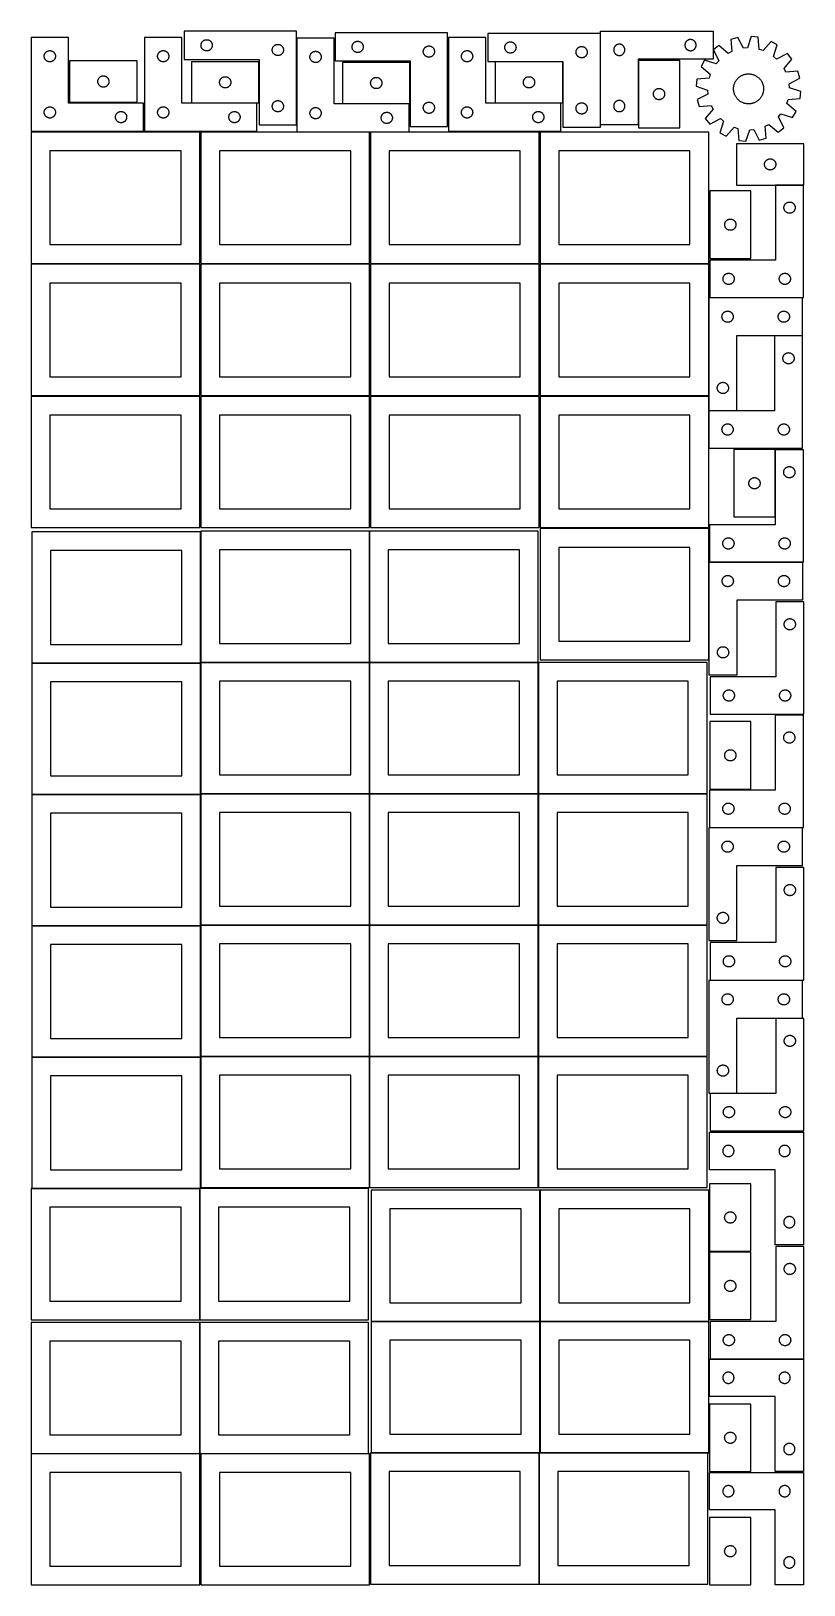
# Model space of a CAD drawing. Header units: millimetres. Extents: x 7 to 1243, y 7 to 2493.
import ezdxf

# ---------------------------------------------------------------- set-up
doc = ezdxf.new("R2010")
doc.units = ezdxf.units.MM
doc.layers.add('COMMON', color=5, linetype='CONTINUOUS', true_color=0x0000ff)
doc.layers.add('CUT', color=7, linetype='CONTINUOUS', true_color=0x000000)

msp = doc.modelspace()

# ---------------------------------------------------------------- linework, layer by layer
at = {"layer": 'COMMON'}
for p, q in [((277.941928, 1691.883868), (277.941928, 1483.204802)), ((548.141929, 1693.204802), (548.141929, 1483.204802)), ((7.841928, 1481.783867), (277.841928, 1481.783867)), ((277.941928, 1481.683867), (277.941928, 1273.004801)), ((278.041929, 1483.104801), (548.041929, 1483.104801)), ((548.141929, 1483.004801), (548.141929, 1273.004801)), ((548.24193, 1483.104801), (818.24193, 1483.104801)), ((818.34193, 1483.004801), (818.34193, 1273.004801)), ((7.841928, 1271.583866), (277.841928, 1271.583866)), ((277.941928, 1271.483866), (277.941928, 1062.8048)), ((278.041929, 1272.9048), (548.041929, 1272.9048)), ((548.141929, 1272.8048), (548.141929, 1062.8048)), ((548.24193, 1272.9048), (818.24193, 1272.9048)), ((818.34193, 1272.8048), (818.34193, 1062.8048)), ((818.441931, 1272.9048), (1088.441931, 1272.9048)), ((7.841928, 1061.383865), (277.841928, 1061.383865)), ((277.941928, 1061.283865), (277.941928, 852.604799)), ((278.041929, 1062.704799), (548.041929, 1062.704799)), ((548.141929, 1062.604799), (548.141929, 852.604799)), ((548.24193, 1062.704799), (818.24193, 1062.704799)), ((818.34193, 1062.604799), (818.34193, 852.604799)), ((818.441931, 1062.704799), (1088.441931, 1062.704799)), ((7.841928, 851.183864), (277.841928, 851.183864)), ((277.941928, 851.083864), (277.941928, 642.404798)), ((278.041929, 852.504798), (548.041929, 852.504798)), ((548.141929, 852.404798), (548.141929, 642.404798)), ((548.24193, 852.504798), (818.24193, 852.504798)), ((818.34193, 852.404798), (818.34193, 642.404798)), ((818.441931, 852.504798), (1088.441931, 852.504798)), ((276.520933, 640.983864), (7.841928, 640.983864)), ((276.620933, 640.883863), (276.620933, 430.883863)), ((820.983737, 638.241934), (820.983737, 428.241934)), ((276.620933, 426.720968), (276.620933, 216.720968)), ((820.883737, 428.141934), (550.883737, 428.141934)), ((820.983737, 428.041933), (820.983737, 218.041933)), ((1091.083738, 428.141934), (821.083738, 428.141934)), ((6.520933, 216.620967), (276.520933, 216.620967)), ((278.041929, 216.620967), (546.720934, 216.620967)), ((550.883737, 217.941932), (819.562864, 217.941932)), ((819.662864, 217.841932), (819.662864, 7.841932)), ((821.083738, 217.941932), (1089.762865, 217.941932))]:
    msp.add_line(p, q, dxfattribs=at)
at = {"layer": 'CUT'}
for p, q in [((431.511286, 2493.21076), (251.511286, 2493.21076)), ((251.511286, 2493.21076), (251.511286, 2448.21076)), ((431.511286, 2343.21076), (431.511286, 2493.21076)), ((673.245661, 2490.69953), (493.245661, 2490.69953)), ((493.245661, 2490.69953), (493.245661, 2445.69953)), ((673.245661, 2340.69953), (673.245661, 2490.69953)), ((917.715052, 2489.727362), (737.715052, 2489.727362)), ((737.715052, 2489.727362), (737.715052, 2444.727362)), ((917.715052, 2339.727362), (917.715052, 2489.727362)), ((917.970852, 2493.471499), (1097.970852, 2493.471499)), ((917.970852, 2343.471499), (917.970852, 2493.471499)), ((1097.970852, 2493.471499), (1097.970852, 2448.471499)), ((66.520933, 2483.251528), (6.520933, 2483.251528)), ((6.520933, 2483.251528), (6.520933, 2333.251528)), ((34.76512, 2462.078596), (35.346197, 2462.174532)), ((35.346197, 2462.174532), (35.932304, 2462.232259)), ((35.932304, 2462.232259), (36.520933, 2462.251528)), ((36.520933, 2462.251528), (37.109561, 2462.232259)), ((37.109561, 2462.232259), (37.695668, 2462.174532)), ((37.695668, 2462.174532), (38.276745, 2462.078596)), ((66.520933, 2378.251528), (66.520933, 2483.251528)), ((248.041929, 2483.251528), (188.041929, 2483.251528)), ((188.041929, 2483.251528), (188.041929, 2333.251528)), ((216.286116, 2462.078596), (216.867193, 2462.174532)), ((216.867193, 2462.174532), (217.4533, 2462.232259)), ((217.4533, 2462.232259), (218.041929, 2462.251528)), ((218.041929, 2462.251528), (218.630557, 2462.232259)), ((218.630557, 2462.232259), (219.216664, 2462.174532)), ((219.216664, 2462.174532), (219.797742, 2462.078596)), ((248.041929, 2378.251528), (248.041929, 2483.251528)), ((278.511286, 2470.71076), (278.530556, 2471.299389)), ((278.530556, 2470.122132), (278.511286, 2470.71076)), ((278.530556, 2471.299389), (278.588282, 2471.885496)), ((278.588282, 2469.536025), (278.530556, 2470.122132)), ((278.588282, 2471.885496), (278.684218, 2472.466573)), ((278.684218, 2468.954947), (278.588282, 2469.536025)), ((278.684218, 2472.466573), (278.817953, 2473.040132)), ((278.817953, 2468.381389), (278.684218, 2468.954947)), ((278.817953, 2473.040132), (278.988915, 2473.603716)), ((278.988915, 2467.817805), (278.817953, 2468.381389)), ((278.988915, 2473.603716), (279.19637, 2474.154911)), ((279.19637, 2467.266609), (278.988915, 2467.817805)), ((279.19637, 2474.154911), (279.439431, 2474.691359)), ((279.439431, 2466.730162), (279.19637, 2467.266609)), ((279.439431, 2474.691359), (279.717057, 2475.21076)), ((279.717057, 2466.21076), (279.439431, 2466.730162)), ((279.717057, 2475.21076), (280.028059, 2475.710892)), ((280.028059, 2465.710628), (279.717057, 2466.21076)), ((280.028059, 2475.710892), (280.371106, 2476.189613)), ((280.371106, 2465.231908), (280.028059, 2465.710628)), ((280.371106, 2476.189613), (280.744728, 2476.644873)), ((280.744728, 2464.776648), (280.371106, 2465.231908)), ((280.744728, 2476.644873), (281.147325, 2477.074721)), ((281.147325, 2464.346799), (280.744728, 2464.776648)), ((281.147325, 2477.074721), (281.577174, 2477.477319)), ((281.577174, 2463.944202), (281.147325, 2464.346799)), ((281.577174, 2477.477319), (282.032433, 2477.85094)), ((282.032433, 2463.57058), (281.577174, 2463.944202)), ((282.032433, 2477.85094), (282.511154, 2478.193987)), ((282.511154, 2463.227534), (282.032433, 2463.57058)), ((282.511154, 2478.193987), (283.011286, 2478.504989)), ((283.011286, 2462.916532), (282.511154, 2463.227534)), ((283.011286, 2478.504989), (283.530688, 2478.782615)), ((283.530688, 2462.638906), (283.011286, 2462.916532)), ((283.530688, 2478.782615), (284.067135, 2479.025676)), ((284.067135, 2462.395845), (283.530688, 2462.638906)), ((284.067135, 2479.025676), (284.618331, 2479.233132)), ((284.618331, 2462.188389), (284.067135, 2462.395845)), ((284.618331, 2479.233132), (285.181914, 2479.404093)), ((285.181914, 2462.017428), (284.618331, 2462.188389)), ((285.181914, 2479.404093), (285.755473, 2479.537828)), ((285.755473, 2479.537828), (286.33655, 2479.633764)), ((286.33655, 2479.633764), (286.922658, 2479.691491)), ((286.922658, 2479.691491), (287.511286, 2479.71076)), ((287.511286, 2479.71076), (288.099914, 2479.691491)), ((288.099914, 2479.691491), (288.686022, 2479.633764)), ((288.686022, 2479.633764), (289.267099, 2479.537828)), ((289.267099, 2479.537828), (289.840657, 2479.404093)), ((289.840657, 2479.404093), (290.404241, 2479.233132)), ((290.404241, 2462.188389), (289.840657, 2462.017428)), ((290.404241, 2479.233132), (290.955437, 2479.025676)), ((290.955437, 2462.395845), (290.404241, 2462.188389)), ((290.955437, 2479.025676), (291.491884, 2478.782615)), ((291.491884, 2462.638906), (290.955437, 2462.395845)), ((291.491884, 2478.782615), (292.011286, 2478.504989)), ((292.011286, 2462.916532), (291.491884, 2462.638906)), ((292.011286, 2478.504989), (292.511418, 2478.193987)), ((292.511418, 2463.227534), (292.011286, 2462.916532)), ((292.511418, 2478.193987), (292.990139, 2477.85094)), ((292.990139, 2463.57058), (292.511418, 2463.227534)), ((292.990139, 2477.85094), (293.445398, 2477.477319)), ((293.445398, 2463.944202), (292.990139, 2463.57058)), ((293.445398, 2477.477319), (293.875247, 2477.074721)), ((293.875247, 2464.346799), (293.445398, 2463.944202)), ((293.875247, 2477.074721), (294.277844, 2476.644873)), ((294.277844, 2464.776648), (293.875247, 2464.346799)), ((294.277844, 2476.644873), (294.651466, 2476.189613)), ((294.651466, 2465.231908), (294.277844, 2464.776648)), ((294.651466, 2476.189613), (294.994512, 2475.710892)), ((294.994512, 2465.710628), (294.651466, 2465.231908)), ((294.994512, 2475.710892), (295.305515, 2475.21076)), ((295.305515, 2466.21076), (294.994512, 2465.710628)), ((295.305515, 2475.21076), (295.583141, 2474.691359)), ((295.583141, 2466.730162), (295.305515, 2466.21076)), ((295.583141, 2474.691359), (295.826202, 2474.154911)), ((295.826202, 2467.266609), (295.583141, 2466.730162)), ((295.826202, 2474.154911), (296.033657, 2473.603716)), ((296.033657, 2467.817805), (295.826202, 2467.266609)), ((296.033657, 2473.603716), (296.204618, 2473.040132)), ((296.204618, 2468.381389), (296.033657, 2467.817805)), ((296.204618, 2473.040132), (296.338353, 2472.466573)), ((296.338353, 2468.954947), (296.204618, 2468.381389)), ((296.338353, 2472.466573), (296.43429, 2471.885496)), ((296.43429, 2469.536025), (296.338353, 2468.954947)), ((296.43429, 2471.885496), (296.492016, 2471.299389)), ((296.492016, 2470.122132), (296.43429, 2469.536025)), ((296.492016, 2471.299389), (296.511286, 2470.71076)), ((296.511286, 2470.71076), (296.492016, 2470.122132)), ((392.511286, 2463.21076), (392.530556, 2463.799389)), ((392.530556, 2462.622132), (392.511286, 2463.21076)), ((392.530556, 2463.799389), (392.588282, 2464.385496)), ((392.588282, 2462.036025), (392.530556, 2462.622132)), ((392.588282, 2464.385496), (392.684218, 2464.966573)), ((392.684218, 2464.966573), (392.817953, 2465.540132)), ((392.817953, 2465.540132), (392.988915, 2466.103716)), ((392.988915, 2466.103716), (393.19637, 2466.654911)), ((393.19637, 2466.654911), (393.439431, 2467.191359)), ((393.439431, 2467.191359), (393.717057, 2467.71076)), ((393.717057, 2467.71076), (394.028059, 2468.210892)), ((394.028059, 2468.210892), (394.371106, 2468.689613)), ((394.371106, 2468.689613), (394.744728, 2469.144873)), ((394.744728, 2469.144873), (395.147325, 2469.574721)), ((395.147325, 2469.574721), (395.577174, 2469.977319)), ((395.577174, 2469.977319), (396.032433, 2470.35094)), ((396.032433, 2470.35094), (396.511154, 2470.693987)), ((396.511154, 2470.693987), (397.011286, 2471.004989)), ((397.011286, 2471.004989), (397.530688, 2471.282615)), ((397.530688, 2471.282615), (398.067135, 2471.525676)), ((398.067135, 2471.525676), (398.618331, 2471.733132)), ((398.618331, 2471.733132), (399.181914, 2471.904093)), ((399.181914, 2471.904093), (399.755473, 2472.037828)), ((399.755473, 2472.037828), (400.33655, 2472.133764)), ((400.33655, 2472.133764), (400.922658, 2472.191491)), ((400.922658, 2472.191491), (401.511286, 2472.21076)), ((401.511286, 2472.21076), (402.099914, 2472.191491)), ((402.099914, 2472.191491), (402.686022, 2472.133764)), ((402.686022, 2472.133764), (403.267099, 2472.037828)), ((403.267099, 2472.037828), (403.840657, 2471.904093)), ((403.840657, 2471.904093), (404.404241, 2471.733132)), ((404.404241, 2471.733132), (404.955437, 2471.525676)), ((404.955437, 2471.525676), (405.491884, 2471.282615)), ((405.491884, 2471.282615), (406.011286, 2471.004989)), ((406.011286, 2471.004989), (406.511418, 2470.693987)), ((406.511418, 2470.693987), (406.990139, 2470.35094)), ((406.990139, 2470.35094), (407.445398, 2469.977319)), ((407.445398, 2469.977319), (407.875247, 2469.574721)), ((407.875247, 2469.574721), (408.277844, 2469.144873)), ((408.277844, 2469.144873), (408.651466, 2468.689613)), ((408.651466, 2468.689613), (408.994512, 2468.210892)), ((408.994512, 2468.210892), (409.305515, 2467.71076)), ((409.305515, 2467.71076), (409.583141, 2467.191359)), ((409.583141, 2467.191359), (409.826202, 2466.654911)), ((409.826202, 2466.654911), (410.033657, 2466.103716)), ((410.033657, 2466.103716), (410.204618, 2465.540132)), ((410.204618, 2465.540132), (410.338353, 2464.966573)), ((410.338353, 2464.966573), (410.43429, 2464.385496)), ((410.43429, 2464.385496), (410.492016, 2463.799389)), ((410.492016, 2462.622132), (410.43429, 2462.036025)), ((410.492016, 2463.799389), (410.511286, 2463.21076)), ((410.511286, 2463.21076), (410.492016, 2462.622132)), ((491.828672, 2482.080874), (431.828672, 2482.080874)), ((431.828672, 2482.080874), (431.828672, 2332.080874)), ((491.828672, 2377.080874), (491.828672, 2482.080874)), ((520.245661, 2468.19953), (520.264931, 2468.788158)), ((520.264931, 2467.610902), (520.245661, 2468.19953)), ((520.264931, 2468.788158), (520.322657, 2469.374266)), ((520.322657, 2467.024794), (520.264931, 2467.610902)), ((520.322657, 2469.374266), (520.418593, 2469.955343)), ((520.418593, 2466.443717), (520.322657, 2467.024794)), ((520.418593, 2469.955343), (520.552328, 2470.528901)), ((520.552328, 2465.870158), (520.418593, 2466.443717)), ((520.552328, 2470.528901), (520.72329, 2471.092485)), ((520.72329, 2465.306575), (520.552328, 2465.870158)), ((520.72329, 2471.092485), (520.930745, 2471.643681)), ((520.930745, 2464.755379), (520.72329, 2465.306575)), ((520.930745, 2471.643681), (521.173806, 2472.180128)), ((521.173806, 2464.218932), (520.930745, 2464.755379)), ((521.173806, 2472.180128), (521.451432, 2472.69953)), ((521.451432, 2463.69953), (521.173806, 2464.218932)), ((521.451432, 2472.69953), (521.762434, 2473.199662)), ((521.762434, 2463.199398), (521.451432, 2463.69953)), ((521.762434, 2473.199662), (522.105481, 2473.678383)), ((522.105481, 2462.720677), (521.762434, 2463.199398)), ((522.105481, 2473.678383), (522.479103, 2474.133642)), ((522.479103, 2462.265418), (522.105481, 2462.720677)), ((522.479103, 2474.133642), (522.8817, 2474.563491)), ((522.8817, 2461.835569), (522.479103, 2462.265418)), ((522.8817, 2474.563491), (523.311549, 2474.966088)), ((523.311549, 2474.966088), (523.766808, 2475.33971)), ((523.766808, 2475.33971), (524.245529, 2475.682756)), ((524.245529, 2475.682756), (524.745661, 2475.993759)), ((524.745661, 2475.993759), (525.265063, 2476.271385)), ((525.265063, 2476.271385), (525.80151, 2476.514446)), ((525.80151, 2476.514446), (526.352706, 2476.721901)), ((526.352706, 2476.721901), (526.916289, 2476.892862)), ((526.916289, 2476.892862), (527.489848, 2477.026597)), ((527.489848, 2477.026597), (528.070925, 2477.122534)), ((528.070925, 2477.122534), (528.657033, 2477.18026)), ((528.657033, 2477.18026), (529.245661, 2477.19953)), ((529.245661, 2477.19953), (529.834289, 2477.18026)), ((529.834289, 2477.18026), (530.420397, 2477.122534)), ((530.420397, 2477.122534), (531.001474, 2477.026597)), ((531.001474, 2477.026597), (531.575032, 2476.892862)), ((531.575032, 2476.892862), (532.138616, 2476.721901)), ((532.138616, 2476.721901), (532.689812, 2476.514446)), ((532.689812, 2476.514446), (533.226259, 2476.271385)), ((533.226259, 2476.271385), (533.745661, 2475.993759)), ((533.745661, 2475.993759), (534.245793, 2475.682756)), ((534.245793, 2475.682756), (534.724514, 2475.33971)), ((534.724514, 2475.33971), (535.179773, 2474.966088)), ((535.179773, 2474.966088), (535.609622, 2474.563491)), ((535.609622, 2474.563491), (536.012219, 2474.133642)), ((536.012219, 2462.265418), (535.609622, 2461.835569)), ((536.012219, 2474.133642), (536.385841, 2473.678383)), ((536.385841, 2462.720677), (536.012219, 2462.265418)), ((536.385841, 2473.678383), (536.728887, 2473.199662)), ((536.728887, 2463.199398), (536.385841, 2462.720677)), ((536.728887, 2473.199662), (537.03989, 2472.69953)), ((537.03989, 2463.69953), (536.728887, 2463.199398)), ((537.03989, 2472.69953), (537.317516, 2472.180128)), ((537.317516, 2464.218932), (537.03989, 2463.69953)), ((537.317516, 2472.180128), (537.560577, 2471.643681)), ((537.560577, 2464.755379), (537.317516, 2464.218932)), ((537.560577, 2471.643681), (537.768032, 2471.092485)), ((537.768032, 2465.306575), (537.560577, 2464.755379)), ((537.768032, 2471.092485), (537.938993, 2470.528901)), ((537.938993, 2465.870158), (537.768032, 2465.306575)), ((537.938993, 2470.528901), (538.072728, 2469.955343)), ((538.072728, 2466.443717), (537.938993, 2465.870158)), ((538.072728, 2469.955343), (538.168665, 2469.374266)), ((538.168665, 2467.024794), (538.072728, 2466.443717)), ((538.168665, 2469.374266), (538.226391, 2468.788158)), ((538.226391, 2467.610902), (538.168665, 2467.024794)), ((538.226391, 2468.788158), (538.245661, 2468.19953)), ((538.245661, 2468.19953), (538.226391, 2467.610902)), ((634.322657, 2461.874266), (634.418593, 2462.455343)), ((634.418593, 2462.455343), (634.552328, 2463.028901)), ((634.552328, 2463.028901), (634.72329, 2463.592485)), ((634.72329, 2463.592485), (634.930745, 2464.143681)), ((634.930745, 2464.143681), (635.173806, 2464.680128)), ((635.173806, 2464.680128), (635.451432, 2465.19953)), ((635.451432, 2465.19953), (635.762434, 2465.699662)), ((635.762434, 2465.699662), (636.105481, 2466.178383)), ((636.105481, 2466.178383), (636.479103, 2466.633642)), ((636.479103, 2466.633642), (636.8817, 2467.063491)), ((636.8817, 2467.063491), (637.311549, 2467.466088)), ((637.311549, 2467.466088), (637.766808, 2467.83971)), ((637.766808, 2467.83971), (638.245529, 2468.182756)), ((638.245529, 2468.182756), (638.745661, 2468.493759)), ((638.745661, 2468.493759), (639.265063, 2468.771385)), ((639.265063, 2468.771385), (639.80151, 2469.014446)), ((639.80151, 2469.014446), (640.352706, 2469.221901)), ((640.352706, 2469.221901), (640.916289, 2469.392862)), ((640.916289, 2469.392862), (641.489848, 2469.526597)), ((641.489848, 2469.526597), (642.070925, 2469.622534)), ((642.070925, 2469.622534), (642.657033, 2469.68026)), ((642.657033, 2469.68026), (643.245661, 2469.69953)), ((643.245661, 2469.69953), (643.834289, 2469.68026)), ((643.834289, 2469.68026), (644.420397, 2469.622534)), ((644.420397, 2469.622534), (645.001474, 2469.526597)), ((645.001474, 2469.526597), (645.575032, 2469.392862)), ((645.575032, 2469.392862), (646.138616, 2469.221901)), ((646.138616, 2469.221901), (646.689812, 2469.014446)), ((646.689812, 2469.014446), (647.226259, 2468.771385)), ((647.226259, 2468.771385), (647.745661, 2468.493759)), ((647.745661, 2468.493759), (648.245793, 2468.182756)), ((648.245793, 2468.182756), (648.724514, 2467.83971)), ((648.724514, 2467.83971), (649.179773, 2467.466088)), ((649.179773, 2467.466088), (649.609622, 2467.063491)), ((649.609622, 2467.063491), (650.012219, 2466.633642)), ((650.012219, 2466.633642), (650.385841, 2466.178383)), ((650.385841, 2466.178383), (650.728887, 2465.699662)), ((650.728887, 2465.699662), (651.03989, 2465.19953)), ((651.03989, 2465.19953), (651.317516, 2464.680128)), ((651.317516, 2464.680128), (651.560577, 2464.143681)), ((651.560577, 2464.143681), (651.768032, 2463.592485)), ((651.768032, 2463.592485), (651.938993, 2463.028901)), ((651.938993, 2463.028901), (652.072728, 2462.455343)), ((652.072728, 2462.455343), (652.168665, 2461.874266)), ((734.361509, 2483.251528), (674.361509, 2483.251528)), ((674.361509, 2483.251528), (674.361509, 2333.251528)), ((702.605696, 2462.078596), (703.186773, 2462.174532)), ((703.186773, 2462.174532), (703.772881, 2462.232259)), ((703.772881, 2462.232259), (704.361509, 2462.251528)), ((704.361509, 2462.251528), (704.950137, 2462.232259)), ((704.950137, 2462.232259), (705.536244, 2462.174532)), ((705.536244, 2462.174532), (706.117322, 2462.078596)), ((734.361509, 2378.251528), (734.361509, 2483.251528)), ((764.715052, 2467.227362), (764.734321, 2467.81599)), ((764.734321, 2466.638734), (764.715052, 2467.227362)), ((764.734321, 2467.81599), (764.792048, 2468.402098)), ((764.792048, 2466.052626), (764.734321, 2466.638734)), ((764.792048, 2468.402098), (764.887984, 2468.983175)), ((764.887984, 2465.471549), (764.792048, 2466.052626)), ((764.887984, 2468.983175), (765.021719, 2469.556733)), ((765.021719, 2464.897991), (764.887984, 2465.471549)), ((765.021719, 2469.556733), (765.192681, 2470.120317)), ((765.192681, 2464.334407), (765.021719, 2464.897991)), ((765.192681, 2470.120317), (765.400136, 2470.671513)), ((765.400136, 2463.783211), (765.192681, 2464.334407)), ((765.400136, 2470.671513), (765.643197, 2471.20796)), ((765.643197, 2463.246764), (765.400136, 2463.783211)), ((765.643197, 2471.20796), (765.920823, 2471.727362)), ((765.920823, 2462.727362), (765.643197, 2463.246764)), ((765.920823, 2471.727362), (766.231825, 2472.227494)), ((766.231825, 2462.22723), (765.920823, 2462.727362)), ((766.231825, 2472.227494), (766.574872, 2472.706215)), ((766.574872, 2461.748509), (766.231825, 2462.22723)), ((766.574872, 2472.706215), (766.948494, 2473.161474)), ((766.948494, 2473.161474), (767.351091, 2473.591323)), ((767.351091, 2473.591323), (767.780939, 2473.99392)), ((767.780939, 2473.99392), (768.236199, 2474.367542)), ((768.236199, 2474.367542), (768.71492, 2474.710588)), ((768.71492, 2474.710588), (769.215052, 2475.021591)), ((769.215052, 2475.021591), (769.734454, 2475.299217)), ((769.734454, 2475.299217), (770.270901, 2475.542278)), ((770.270901, 2475.542278), (770.822097, 2475.749733)), ((770.822097, 2475.749733), (771.38568, 2475.920694)), ((771.38568, 2475.920694), (771.959239, 2476.054429)), ((771.959239, 2476.054429), (772.540316, 2476.150366)), ((772.540316, 2476.150366), (773.126424, 2476.208092)), ((773.126424, 2476.208092), (773.715052, 2476.227362)), ((773.715052, 2476.227362), (774.30368, 2476.208092)), ((774.30368, 2476.208092), (774.889788, 2476.150366)), ((774.889788, 2476.150366), (775.470865, 2476.054429)), ((775.470865, 2476.054429), (776.044423, 2475.920694)), ((776.044423, 2475.920694), (776.608007, 2475.749733)), ((776.608007, 2475.749733), (777.159203, 2475.542278)), ((777.159203, 2475.542278), (777.69565, 2475.299217)), ((777.69565, 2475.299217), (778.215052, 2475.021591)), ((778.215052, 2475.021591), (778.715184, 2474.710588)), ((778.715184, 2474.710588), (779.193905, 2474.367542)), ((779.193905, 2474.367542), (779.649164, 2473.99392)), ((779.649164, 2473.99392), (780.079013, 2473.591323)), ((780.079013, 2473.591323), (780.48161, 2473.161474)), ((780.48161, 2473.161474), (780.855232, 2472.706215)), ((780.855232, 2472.706215), (781.198278, 2472.227494)), ((781.198278, 2462.22723), (780.855232, 2461.748509)), ((781.198278, 2472.227494), (781.50928, 2471.727362)), ((781.50928, 2462.727362), (781.198278, 2462.22723)), ((781.50928, 2471.727362), (781.786906, 2471.20796)), ((781.786906, 2463.246764), (781.50928, 2462.727362)), ((781.786906, 2471.20796), (782.029968, 2470.671513)), ((782.029968, 2463.783211), (781.786906, 2463.246764)), ((782.029968, 2470.671513), (782.237423, 2470.120317)), ((782.237423, 2464.334407), (782.029968, 2463.783211)), ((782.237423, 2470.120317), (782.408384, 2469.556733)), ((782.408384, 2464.897991), (782.237423, 2464.334407)), ((782.408384, 2469.556733), (782.542119, 2468.983175)), ((782.542119, 2465.471549), (782.408384, 2464.897991)), ((782.542119, 2468.983175), (782.638056, 2468.402098)), ((782.638056, 2466.052626), (782.542119, 2465.471549)), ((782.638056, 2468.402098), (782.695782, 2467.81599)), ((782.695782, 2466.638734), (782.638056, 2466.052626)), ((782.695782, 2467.81599), (782.715052, 2467.227362)), ((782.715052, 2467.227362), (782.695782, 2466.638734)), ((879.021719, 2462.056733), (879.192681, 2462.620317)), ((879.192681, 2462.620317), (879.400136, 2463.171513)), ((879.400136, 2463.171513), (879.643197, 2463.70796)), ((879.643197, 2463.70796), (879.920823, 2464.227362)), ((879.920823, 2464.227362), (880.231825, 2464.727494)), ((880.231825, 2464.727494), (880.574872, 2465.206215)), ((880.574872, 2465.206215), (880.948494, 2465.661474)), ((880.948494, 2465.661474), (881.351091, 2466.091323)), ((881.351091, 2466.091323), (881.780939, 2466.49392)), ((881.780939, 2466.49392), (882.236199, 2466.867542)), ((882.236199, 2466.867542), (882.71492, 2467.210588)), ((882.71492, 2467.210588), (883.215052, 2467.521591)), ((883.215052, 2467.521591), (883.734454, 2467.799217)), ((883.734454, 2467.799217), (884.270901, 2468.042278)), ((884.270901, 2468.042278), (884.822097, 2468.249733)), ((884.822097, 2468.249733), (885.38568, 2468.420694)), ((885.38568, 2468.420694), (885.959239, 2468.554429)), ((885.959239, 2468.554429), (886.540316, 2468.650366)), ((886.540316, 2468.650366), (887.126424, 2468.708092)), ((887.126424, 2468.708092), (887.715052, 2468.727362)), ((887.715052, 2468.727362), (888.30368, 2468.708092)), ((888.30368, 2468.708092), (888.889788, 2468.650366)), ((888.889788, 2468.650366), (889.470865, 2468.554429)), ((889.470865, 2468.554429), (890.044423, 2468.420694)), ((890.044423, 2468.420694), (890.608007, 2468.249733)), ((890.608007, 2468.249733), (891.159203, 2468.042278)), ((891.159203, 2468.042278), (891.69565, 2467.799217)), ((891.69565, 2467.799217), (892.215052, 2467.521591)), ((892.215052, 2467.521591), (892.715184, 2467.210588)), ((892.715184, 2467.210588), (893.193905, 2466.867542)), ((893.193905, 2466.867542), (893.649164, 2466.49392)), ((893.649164, 2466.49392), (894.079013, 2466.091323)), ((894.079013, 2466.091323), (894.48161, 2465.661474)), ((894.48161, 2465.661474), (894.855232, 2465.206215)), ((894.855232, 2465.206215), (895.198278, 2464.727494)), ((895.198278, 2464.727494), (895.50928, 2464.227362)), ((895.50928, 2464.227362), (895.786906, 2463.70796)), ((895.786906, 2463.70796), (896.029968, 2463.171513)), ((896.029968, 2463.171513), (896.237423, 2462.620317)), ((896.237423, 2462.620317), (896.408384, 2462.056733)), ((938.990122, 2464.060127), (938.970852, 2463.471499)), ((938.970852, 2463.471499), (938.990122, 2462.882871)), ((939.047848, 2464.646235), (938.990122, 2464.060127)), ((938.990122, 2462.882871), (939.047848, 2462.296763)), ((939.143784, 2465.227312), (939.047848, 2464.646235)), ((939.047848, 2462.296763), (939.143784, 2461.715686)), ((939.277519, 2465.80087), (939.143784, 2465.227312)), ((939.448481, 2466.364454), (939.277519, 2465.80087)), ((939.655936, 2466.91565), (939.448481, 2466.364454)), ((939.898997, 2467.452097), (939.655936, 2466.91565)), ((940.176623, 2467.971499), (939.898997, 2467.452097)), ((940.487625, 2468.471631), (940.176623, 2467.971499)), ((940.830672, 2468.950352), (940.487625, 2468.471631)), ((941.204294, 2469.405611), (940.830672, 2468.950352)), ((941.606891, 2469.83546), (941.204294, 2469.405611)), ((942.03674, 2470.238057), (941.606891, 2469.83546)), ((942.491999, 2470.611679), (942.03674, 2470.238057)), ((942.97072, 2470.954726), (942.491999, 2470.611679)), ((943.470852, 2471.265728), (942.97072, 2470.954726)), ((943.990254, 2471.543354), (943.470852, 2471.265728)), ((944.526701, 2471.786415), (943.990254, 2471.543354)), ((945.077897, 2471.99387), (944.526701, 2471.786415)), ((945.64148, 2472.164831), (945.077897, 2471.99387)), ((946.215039, 2472.298567), (945.64148, 2472.164831)), ((946.796116, 2472.394503), (946.215039, 2472.298567)), ((947.382224, 2472.452229), (946.796116, 2472.394503)), ((947.970852, 2472.471499), (947.382224, 2472.452229)), ((948.55948, 2472.452229), (947.970852, 2472.471499)), ((949.145588, 2472.394503), (948.55948, 2472.452229)), ((949.726665, 2472.298567), (949.145588, 2472.394503)), ((950.300223, 2472.164831), (949.726665, 2472.298567)), ((950.863807, 2471.99387), (950.300223, 2472.164831)), ((951.415003, 2471.786415), (950.863807, 2471.99387)), ((951.95145, 2471.543354), (951.415003, 2471.786415)), ((952.470852, 2471.265728), (951.95145, 2471.543354)), ((952.970984, 2470.954726), (952.470852, 2471.265728)), ((953.449705, 2470.611679), (952.970984, 2470.954726)), ((953.904964, 2470.238057), (953.449705, 2470.611679)), ((954.334813, 2469.83546), (953.904964, 2470.238057)), ((954.73741, 2469.405611), (954.334813, 2469.83546)), ((955.111032, 2468.950352), (954.73741, 2469.405611)), ((955.454078, 2468.471631), (955.111032, 2468.950352)), ((955.765081, 2467.971499), (955.454078, 2468.471631)), ((956.042707, 2467.452097), (955.765081, 2467.971499)), ((956.285768, 2466.91565), (956.042707, 2467.452097)), ((956.493223, 2466.364454), (956.285768, 2466.91565)), ((956.664184, 2465.80087), (956.493223, 2466.364454)), ((956.797919, 2465.227312), (956.664184, 2465.80087)), ((956.893856, 2464.646235), (956.797919, 2465.227312)), ((956.797919, 2461.715686), (956.893856, 2462.296763)), ((956.951582, 2464.060127), (956.893856, 2464.646235)), ((956.893856, 2462.296763), (956.951582, 2462.882871)), ((956.970852, 2463.471499), (956.951582, 2464.060127)), ((956.951582, 2462.882871), (956.970852, 2463.471499)), ((1052.990122, 2471.560127), (1052.970852, 2470.971499)), ((1052.970852, 2470.971499), (1052.990122, 2470.382871)), ((1053.047848, 2472.146235), (1052.990122, 2471.560127)), ((1052.990122, 2470.382871), (1053.047848, 2469.796763)), ((1053.143784, 2472.727312), (1053.047848, 2472.146235)), ((1053.047848, 2469.796763), (1053.143784, 2469.215686)), ((1053.277519, 2473.30087), (1053.143784, 2472.727312)), ((1053.143784, 2469.215686), (1053.277519, 2468.642128)), ((1053.448481, 2473.864454), (1053.277519, 2473.30087)), ((1053.277519, 2468.642128), (1053.448481, 2468.078544)), ((1053.655936, 2474.41565), (1053.448481, 2473.864454)), ((1053.448481, 2468.078544), (1053.655936, 2467.527348)), ((1053.898997, 2474.952097), (1053.655936, 2474.41565)), ((1053.655936, 2467.527348), (1053.898997, 2466.990901)), ((1054.176623, 2475.471499), (1053.898997, 2474.952097)), ((1053.898997, 2466.990901), (1054.176623, 2466.471499)), ((1054.487625, 2475.971631), (1054.176623, 2475.471499)), ((1054.176623, 2466.471499), (1054.487625, 2465.971367)), ((1054.830672, 2476.450352), (1054.487625, 2475.971631)), ((1054.487625, 2465.971367), (1054.830672, 2465.492646)), ((1055.204294, 2476.905611), (1054.830672, 2476.450352)), ((1054.830672, 2465.492646), (1055.204294, 2465.037387)), ((1055.606891, 2477.33546), (1055.204294, 2476.905611)), ((1055.204294, 2465.037387), (1055.606891, 2464.607538)), ((1056.03674, 2477.738057), (1055.606891, 2477.33546)), ((1055.606891, 2464.607538), (1056.03674, 2464.204941)), ((1056.491999, 2478.111679), (1056.03674, 2477.738057)), ((1056.03674, 2464.204941), (1056.491999, 2463.831319)), ((1056.97072, 2478.454726), (1056.491999, 2478.111679)), ((1056.491999, 2463.831319), (1056.97072, 2463.488272)), ((1057.470852, 2478.765728), (1056.97072, 2478.454726)), ((1056.97072, 2463.488272), (1057.470852, 2463.17727)), ((1057.990254, 2479.043354), (1057.470852, 2478.765728)), ((1057.470852, 2463.17727), (1057.990254, 2462.899644)), ((1058.526701, 2479.286415), (1057.990254, 2479.043354)), ((1057.990254, 2462.899644), (1058.526701, 2462.656583)), ((1059.077897, 2479.49387), (1058.526701, 2479.286415)), ((1058.526701, 2462.656583), (1059.077897, 2462.449128)), ((1059.64148, 2479.664831), (1059.077897, 2479.49387)), ((1059.077897, 2462.449128), (1059.64148, 2462.278167)), ((1060.215039, 2479.798567), (1059.64148, 2479.664831)), ((1059.64148, 2462.278167), (1060.215039, 2462.144431)), ((1060.796116, 2479.894503), (1060.215039, 2479.798567)), ((1060.215039, 2462.144431), (1060.796116, 2462.048495)), ((1061.382224, 2479.952229), (1060.796116, 2479.894503)), ((1061.970852, 2479.971499), (1061.382224, 2479.952229)), ((1062.55948, 2479.952229), (1061.970852, 2479.971499)), ((1063.145588, 2479.894503), (1062.55948, 2479.952229)), ((1063.726665, 2479.798567), (1063.145588, 2479.894503)), ((1063.145588, 2462.048495), (1063.726665, 2462.144431)), ((1064.300223, 2479.664831), (1063.726665, 2479.798567)), ((1063.726665, 2462.144431), (1064.300223, 2462.278167)), ((1064.863807, 2479.49387), (1064.300223, 2479.664831)), ((1064.300223, 2462.278167), (1064.863807, 2462.449128)), ((1065.415003, 2479.286415), (1064.863807, 2479.49387)), ((1064.863807, 2462.449128), (1065.415003, 2462.656583)), ((1065.95145, 2479.043354), (1065.415003, 2479.286415)), ((1065.415003, 2462.656583), (1065.95145, 2462.899644)), ((1066.470852, 2478.765728), (1065.95145, 2479.043354)), ((1065.95145, 2462.899644), (1066.470852, 2463.17727)), ((1066.970984, 2478.454726), (1066.470852, 2478.765728)), ((1066.470852, 2463.17727), (1066.970984, 2463.488272)), ((1067.449705, 2478.111679), (1066.970984, 2478.454726)), ((1066.970984, 2463.488272), (1067.449705, 2463.831319)), ((1067.904964, 2477.738057), (1067.449705, 2478.111679)), ((1067.449705, 2463.831319), (1067.904964, 2464.204941)), ((1068.334813, 2477.33546), (1067.904964, 2477.738057)), ((1067.904964, 2464.204941), (1068.334813, 2464.607538)), ((1068.73741, 2476.905611), (1068.334813, 2477.33546)), ((1068.334813, 2464.607538), (1068.73741, 2465.037387)), ((1069.111032, 2476.450352), (1068.73741, 2476.905611)), ((1068.73741, 2465.037387), (1069.111032, 2465.492646)), ((1069.454078, 2475.971631), (1069.111032, 2476.450352)), ((1069.111032, 2465.492646), (1069.454078, 2465.971367)), ((1069.765081, 2475.471499), (1069.454078, 2475.971631)), ((1069.454078, 2465.971367), (1069.765081, 2466.471499)), ((1070.042707, 2474.952097), (1069.765081, 2475.471499)), ((1069.765081, 2466.471499), (1070.042707, 2466.990901)), ((1070.285768, 2474.41565), (1070.042707, 2474.952097)), ((1070.042707, 2466.990901), (1070.285768, 2467.527348)), ((1070.493223, 2473.864454), (1070.285768, 2474.41565)), ((1070.285768, 2467.527348), (1070.493223, 2468.078544)), ((1070.664184, 2473.30087), (1070.493223, 2473.864454)), ((1070.493223, 2468.078544), (1070.664184, 2468.642128)), ((1070.797919, 2472.727312), (1070.664184, 2473.30087)), ((1070.664184, 2468.642128), (1070.797919, 2469.215686)), ((1070.893856, 2472.146235), (1070.797919, 2472.727312)), ((1070.797919, 2469.215686), (1070.893856, 2469.796763)), ((1070.951582, 2471.560127), (1070.893856, 2472.146235)), ((1070.893856, 2469.796763), (1070.951582, 2470.382871)), ((1070.970852, 2470.971499), (1070.951582, 2471.560127)), ((1070.951582, 2470.382871), (1070.970852, 2470.971499)), ((1107.554405, 2470.356774), (1098.492286, 2463.217904)), ((1098.492286, 2463.217904), (1107.223334, 2445.920181)), ((1122.327218, 2457.818575), (1107.554405, 2470.356774)), ((1137.714605, 2483.185429), (1126.610371, 2480.057896)), ((1126.610371, 2480.057896), (1128.057255, 2460.735656)), ((1146.564743, 2465.948333), (1137.714605, 2483.185429)), ((1152.974926, 2466.450574), (1146.564743, 2465.948333)), ((1159.032481, 2484.855694), (1152.974926, 2466.450574)), ((1170.48831, 2483.495752), (1159.032481, 2484.855694)), ((1172.068421, 2464.183951), (1170.48831, 2483.495752)), ((1178.182856, 2462.19489), (1172.068421, 2464.183951)), ((1190.822642, 2476.880878), (1178.182856, 2462.19489)), ((1200.886021, 2471.240499), (1190.822642, 2476.880878)), ((1194.955546, 2452.794039), (1200.886021, 2471.240499)), ((27.520933, 2453.251528), (27.540202, 2453.840156)), ((27.540202, 2452.6629), (27.520933, 2453.251528)), ((27.540202, 2453.840156), (27.597929, 2454.426264)), ((27.597929, 2452.076793), (27.540202, 2452.6629)), ((27.597929, 2454.426264), (27.693865, 2455.007341)), ((27.693865, 2451.495715), (27.597929, 2452.076793)), ((27.693865, 2455.007341), (27.8276, 2455.5809)), ((27.8276, 2450.922157), (27.693865, 2451.495715)), ((27.8276, 2455.5809), (27.998561, 2456.144483)), ((27.998561, 2450.358573), (27.8276, 2450.922157)), ((27.998561, 2456.144483), (28.206017, 2456.695679)), ((28.206017, 2449.807377), (27.998561, 2450.358573)), ((28.206017, 2456.695679), (28.449078, 2457.232127)), ((28.449078, 2449.27093), (28.206017, 2449.807377)), ((28.449078, 2457.232127), (28.726704, 2457.751528)), ((28.726704, 2448.751528), (28.449078, 2449.27093)), ((28.726704, 2457.751528), (29.037706, 2458.25166)), ((29.037706, 2448.251396), (28.726704, 2448.751528)), ((29.037706, 2458.25166), (29.380752, 2458.730381)), ((29.380752, 2447.772675), (29.037706, 2448.251396)), ((29.380752, 2458.730381), (29.754374, 2459.185641)), ((29.754374, 2447.317416), (29.380752, 2447.772675)), ((29.754374, 2459.185641), (30.156972, 2459.615489)), ((30.156972, 2446.887567), (29.754374, 2447.317416)), ((30.156972, 2459.615489), (30.58682, 2460.018087)), ((30.58682, 2446.48497), (30.156972, 2446.887567)), ((30.58682, 2460.018087), (31.04208, 2460.391708)), ((31.04208, 2446.111348), (30.58682, 2446.48497)), ((31.04208, 2460.391708), (31.5208, 2460.734755)), ((31.5208, 2445.768302), (31.04208, 2446.111348)), ((31.5208, 2460.734755), (32.020933, 2461.045757)), ((32.020933, 2445.4573), (31.5208, 2445.768302)), ((32.020933, 2461.045757), (32.540334, 2461.323383)), ((32.540334, 2445.179674), (32.020933, 2445.4573)), ((32.540334, 2461.323383), (33.076782, 2461.566444)), ((33.076782, 2444.936613), (32.540334, 2445.179674)), ((33.076782, 2461.566444), (33.627977, 2461.773899)), ((33.627977, 2444.729157), (33.076782, 2444.936613)), ((33.627977, 2461.773899), (34.191561, 2461.944861)), ((34.191561, 2444.558196), (33.627977, 2444.729157)), ((34.191561, 2461.944861), (34.76512, 2462.078596)), ((34.76512, 2444.424461), (34.191561, 2444.558196)), ((35.346197, 2444.328525), (34.76512, 2444.424461)), ((35.932304, 2444.270798), (35.346197, 2444.328525)), ((36.520933, 2444.251528), (35.932304, 2444.270798)), ((37.109561, 2444.270798), (36.520933, 2444.251528)), ((37.695668, 2444.328525), (37.109561, 2444.270798)), ((38.276745, 2444.424461), (37.695668, 2444.328525)), ((38.276745, 2462.078596), (38.850304, 2461.944861)), ((38.850304, 2444.558196), (38.276745, 2444.424461)), ((38.850304, 2461.944861), (39.413888, 2461.773899)), ((39.413888, 2444.729157), (38.850304, 2444.558196)), ((39.413888, 2461.773899), (39.965083, 2461.566444)), ((39.965083, 2444.936613), (39.413888, 2444.729157)), ((39.965083, 2461.566444), (40.501531, 2461.323383)), ((40.501531, 2445.179674), (39.965083, 2444.936613)), ((40.501531, 2461.323383), (41.020933, 2461.045757)), ((41.020933, 2445.4573), (40.501531, 2445.179674)), ((41.020933, 2461.045757), (41.521065, 2460.734755)), ((41.521065, 2445.768302), (41.020933, 2445.4573)), ((41.521065, 2460.734755), (41.999785, 2460.391708)), ((41.999785, 2446.111348), (41.521065, 2445.768302)), ((41.999785, 2460.391708), (42.455045, 2460.018087)), ((42.455045, 2446.48497), (41.999785, 2446.111348)), ((42.455045, 2460.018087), (42.884894, 2459.615489)), ((42.884894, 2446.887567), (42.455045, 2446.48497)), ((42.884894, 2459.615489), (43.287491, 2459.185641)), ((43.287491, 2447.317416), (42.884894, 2446.887567)), ((43.287491, 2459.185641), (43.661113, 2458.730381)), ((43.661113, 2447.772675), (43.287491, 2447.317416)), ((43.661113, 2458.730381), (44.004159, 2458.25166)), ((44.004159, 2448.251396), (43.661113, 2447.772675)), ((44.004159, 2458.25166), (44.315161, 2457.751528)), ((44.315161, 2448.751528), (44.004159, 2448.251396)), ((44.315161, 2457.751528), (44.592787, 2457.232127)), ((44.592787, 2449.27093), (44.315161, 2448.751528)), ((44.592787, 2457.232127), (44.835848, 2456.695679)), ((44.835848, 2449.807377), (44.592787, 2449.27093)), ((44.835848, 2456.695679), (45.043304, 2456.144483)), ((45.043304, 2450.358573), (44.835848, 2449.807377)), ((45.043304, 2456.144483), (45.214265, 2455.5809)), ((45.214265, 2450.922157), (45.043304, 2450.358573)), ((45.214265, 2455.5809), (45.348, 2455.007341)), ((45.348, 2451.495715), (45.214265, 2450.922157)), ((45.348, 2455.007341), (45.443936, 2454.426264)), ((45.443936, 2452.076793), (45.348, 2451.495715)), ((45.443936, 2454.426264), (45.501663, 2453.840156)), ((45.501663, 2452.6629), (45.443936, 2452.076793)), ((45.501663, 2453.840156), (45.520933, 2453.251528)), ((45.520933, 2453.251528), (45.501663, 2452.6629)), ((176.244687, 2445.784732), (68.244687, 2445.784732)), ((68.244687, 2445.784732), (68.244687, 2379.784732)), ((176.244687, 2379.784732), (176.244687, 2445.784732)), ((209.041929, 2453.251528), (209.061198, 2453.840156)), ((209.061198, 2452.6629), (209.041929, 2453.251528)), ((209.061198, 2453.840156), (209.118925, 2454.426264)), ((209.118925, 2452.076793), (209.061198, 2452.6629)), ((209.118925, 2454.426264), (209.214861, 2455.007341)), ((209.214861, 2451.495715), (209.118925, 2452.076793)), ((209.214861, 2455.007341), (209.348596, 2455.5809)), ((209.348596, 2450.922157), (209.214861, 2451.495715)), ((209.348596, 2455.5809), (209.519557, 2456.144483)), ((209.519557, 2450.358573), (209.348596, 2450.922157)), ((209.519557, 2456.144483), (209.727013, 2456.695679)), ((209.727013, 2449.807377), (209.519557, 2450.358573)), ((209.727013, 2456.695679), (209.970074, 2457.232127)), ((209.970074, 2449.27093), (209.727013, 2449.807377)), ((209.970074, 2457.232127), (210.2477, 2457.751528)), ((210.2477, 2448.751528), (209.970074, 2449.27093)), ((210.2477, 2457.751528), (210.558702, 2458.25166)), ((210.558702, 2448.251396), (210.2477, 2448.751528)), ((210.558702, 2458.25166), (210.901749, 2458.730381)), ((210.901749, 2447.772675), (210.558702, 2448.251396)), ((210.901749, 2458.730381), (211.27537, 2459.185641)), ((211.27537, 2447.317416), (210.901749, 2447.772675)), ((211.27537, 2459.185641), (211.677968, 2459.615489)), ((211.677968, 2446.887567), (211.27537, 2447.317416)), ((211.677968, 2459.615489), (212.107816, 2460.018087)), ((212.107816, 2446.48497), (211.677968, 2446.887567)), ((212.107816, 2460.018087), (212.563076, 2460.391708)), ((212.563076, 2446.111348), (212.107816, 2446.48497)), ((212.563076, 2460.391708), (213.041797, 2460.734755)), ((213.041797, 2445.768302), (212.563076, 2446.111348)), ((213.041797, 2460.734755), (213.541929, 2461.045757)), ((213.541929, 2445.4573), (213.041797, 2445.768302)), ((213.541929, 2461.045757), (214.06133, 2461.323383)), ((214.06133, 2445.179674), (213.541929, 2445.4573)), ((214.06133, 2461.323383), (214.597778, 2461.566444)), ((214.597778, 2444.936613), (214.06133, 2445.179674)), ((214.597778, 2461.566444), (215.148973, 2461.773899)), ((215.148973, 2444.729157), (214.597778, 2444.936613)), ((215.148973, 2461.773899), (215.712557, 2461.944861)), ((215.712557, 2444.558196), (215.148973, 2444.729157)), ((215.712557, 2461.944861), (216.286116, 2462.078596)), ((216.286116, 2444.424461), (215.712557, 2444.558196)), ((216.867193, 2444.328525), (216.286116, 2444.424461)), ((217.4533, 2444.270798), (216.867193, 2444.328525)), ((218.041929, 2444.251528), (217.4533, 2444.270798)), ((218.630557, 2444.270798), (218.041929, 2444.251528)), ((219.216664, 2444.328525), (218.630557, 2444.270798)), ((219.797742, 2444.424461), (219.216664, 2444.328525)), ((219.797742, 2462.078596), (220.3713, 2461.944861)), ((220.3713, 2444.558196), (219.797742, 2444.424461)), ((220.3713, 2461.944861), (220.934884, 2461.773899)), ((220.934884, 2444.729157), (220.3713, 2444.558196)), ((220.934884, 2461.773899), (221.48608, 2461.566444)), ((221.48608, 2444.936613), (220.934884, 2444.729157)), ((221.48608, 2461.566444), (222.022527, 2461.323383)), ((222.022527, 2445.179674), (221.48608, 2444.936613)), ((222.022527, 2461.323383), (222.541929, 2461.045757)), ((222.541929, 2445.4573), (222.022527, 2445.179674)), ((222.541929, 2461.045757), (223.042061, 2460.734755)), ((223.042061, 2445.768302), (222.541929, 2445.4573)), ((223.042061, 2460.734755), (223.520781, 2460.391708)), ((223.520781, 2446.111348), (223.042061, 2445.768302)), ((223.520781, 2460.391708), (223.976041, 2460.018087)), ((223.976041, 2446.48497), (223.520781, 2446.111348)), ((223.976041, 2460.018087), (224.40589, 2459.615489)), ((224.40589, 2446.887567), (223.976041, 2446.48497)), ((224.40589, 2459.615489), (224.808487, 2459.185641)), ((224.808487, 2447.317416), (224.40589, 2446.887567)), ((224.808487, 2459.185641), (225.182109, 2458.730381)), ((225.182109, 2447.772675), (224.808487, 2447.317416)), ((225.182109, 2458.730381), (225.525155, 2458.25166)), ((225.525155, 2448.251396), (225.182109, 2447.772675)), ((225.525155, 2458.25166), (225.836157, 2457.751528)), ((225.836157, 2448.751528), (225.525155, 2448.251396)), ((225.836157, 2457.751528), (226.113783, 2457.232127)), ((226.113783, 2449.27093), (225.836157, 2448.751528)), ((226.113783, 2457.232127), (226.356844, 2456.695679)), ((226.356844, 2449.807377), (226.113783, 2449.27093)), ((226.356844, 2456.695679), (226.5643, 2456.144483)), ((226.5643, 2450.358573), (226.356844, 2449.807377)), ((226.5643, 2456.144483), (226.735261, 2455.5809)), ((226.735261, 2450.922157), (226.5643, 2450.358573)), ((226.735261, 2455.5809), (226.868996, 2455.007341)), ((226.868996, 2451.495715), (226.735261, 2450.922157)), ((226.868996, 2455.007341), (226.964932, 2454.426264)), ((226.964932, 2452.076793), (226.868996, 2451.495715)), ((226.964932, 2454.426264), (227.022659, 2453.840156)), ((227.022659, 2452.6629), (226.964932, 2452.076793)), ((227.022659, 2453.840156), (227.041929, 2453.251528)), ((227.041929, 2453.251528), (227.022659, 2452.6629)), ((251.511286, 2448.21076), (371.511286, 2448.21076)), ((371.221799, 2444.471743), (263.221799, 2444.471743)), ((263.221799, 2444.471743), (263.221799, 2378.471743)), ((285.755473, 2461.883693), (285.181914, 2462.017428)), ((286.33655, 2461.787757), (285.755473, 2461.883693)), ((286.922658, 2461.73003), (286.33655, 2461.787757)), ((287.511286, 2461.71076), (286.922658, 2461.73003)), ((288.099914, 2461.73003), (287.511286, 2461.71076)), ((288.686022, 2461.787757), (288.099914, 2461.73003)), ((289.267099, 2461.883693), (288.686022, 2461.787757)), ((289.840657, 2462.017428), (289.267099, 2461.883693)), ((371.221799, 2378.471743), (371.221799, 2444.471743)), ((371.511286, 2448.21076), (371.511286, 2343.21076)), ((392.684218, 2461.454947), (392.588282, 2462.036025)), ((392.817953, 2460.881389), (392.684218, 2461.454947)), ((392.988915, 2460.317805), (392.817953, 2460.881389)), ((393.19637, 2459.766609), (392.988915, 2460.317805)), ((393.439431, 2459.230162), (393.19637, 2459.766609)), ((393.717057, 2458.71076), (393.439431, 2459.230162)), ((394.028059, 2458.210628), (393.717057, 2458.71076)), ((394.371106, 2457.731908), (394.028059, 2458.210628)), ((394.744728, 2457.276648), (394.371106, 2457.731908)), ((395.147325, 2456.846799), (394.744728, 2457.276648)), ((395.577174, 2456.444202), (395.147325, 2456.846799)), ((396.032433, 2456.07058), (395.577174, 2456.444202)), ((396.511154, 2455.727534), (396.032433, 2456.07058)), ((397.011286, 2455.416532), (396.511154, 2455.727534)), ((397.530688, 2455.138906), (397.011286, 2455.416532)), ((398.067135, 2454.895845), (397.530688, 2455.138906)), ((398.618331, 2454.688389), (398.067135, 2454.895845)), ((399.181914, 2454.517428), (398.618331, 2454.688389)), ((399.755473, 2454.383693), (399.181914, 2454.517428)), ((400.33655, 2454.287757), (399.755473, 2454.383693)), ((400.922658, 2454.23003), (400.33655, 2454.287757)), ((401.511286, 2454.21076), (400.922658, 2454.23003)), ((402.099914, 2454.23003), (401.511286, 2454.21076)), ((402.686022, 2454.287757), (402.099914, 2454.23003)), ((403.267099, 2454.383693), (402.686022, 2454.287757)), ((403.840657, 2454.517428), (403.267099, 2454.383693)), ((404.404241, 2454.688389), (403.840657, 2454.517428)), ((404.955437, 2454.895845), (404.404241, 2454.688389)), ((405.491884, 2455.138906), (404.955437, 2454.895845)), ((406.011286, 2455.416532), (405.491884, 2455.138906)), ((406.511418, 2455.727534), (406.011286, 2455.416532)), ((406.990139, 2456.07058), (406.511418, 2455.727534)), ((407.445398, 2456.444202), (406.990139, 2456.07058)), ((407.875247, 2456.846799), (407.445398, 2456.444202)), ((408.277844, 2457.276648), (407.875247, 2456.846799)), ((408.651466, 2457.731908), (408.277844, 2457.276648)), ((408.994512, 2458.210628), (408.651466, 2457.731908)), ((409.305515, 2458.71076), (408.994512, 2458.210628)), ((409.583141, 2459.230162), (409.305515, 2458.71076)), ((409.826202, 2459.766609), (409.583141, 2459.230162)), ((410.033657, 2460.317805), (409.826202, 2459.766609)), ((410.204618, 2460.881389), (410.033657, 2460.317805)), ((410.338353, 2461.454947), (410.204618, 2460.881389)), ((410.43429, 2462.036025), (410.338353, 2461.454947)), ((452.828672, 2452.080874), (452.847941, 2452.669502)), ((452.847941, 2451.492246), (452.828672, 2452.080874)), ((452.847941, 2452.669502), (452.905668, 2453.25561)), ((452.905668, 2450.906138), (452.847941, 2451.492246)), ((452.905668, 2453.25561), (453.001604, 2453.836687)), ((453.001604, 2450.325061), (452.905668, 2450.906138)), ((453.001604, 2453.836687), (453.135339, 2454.410245)), ((453.135339, 2449.751503), (453.001604, 2450.325061)), ((453.135339, 2454.410245), (453.306301, 2454.973829)), ((453.306301, 2449.187919), (453.135339, 2449.751503)), ((453.306301, 2454.973829), (453.513756, 2455.525025)), ((453.513756, 2448.636723), (453.306301, 2449.187919)), ((453.513756, 2455.525025), (453.756817, 2456.061472)), ((453.756817, 2448.100276), (453.513756, 2448.636723)), ((453.756817, 2456.061472), (454.034443, 2456.580874)), ((454.034443, 2447.580874), (453.756817, 2448.100276)), ((454.034443, 2456.580874), (454.345445, 2457.081006)), ((454.345445, 2447.080742), (454.034443, 2447.580874)), ((454.345445, 2457.081006), (454.688492, 2457.559727)), ((454.688492, 2446.602021), (454.345445, 2447.080742)), ((454.688492, 2457.559727), (455.062114, 2458.014986)), ((455.062114, 2446.146762), (454.688492, 2446.602021)), ((455.062114, 2458.014986), (455.464711, 2458.444835)), ((455.464711, 2445.716913), (455.062114, 2446.146762)), ((455.464711, 2458.444835), (455.894559, 2458.847432)), ((455.894559, 2445.314316), (455.464711, 2445.716913)), ((455.894559, 2458.847432), (456.349819, 2459.221054)), ((456.349819, 2444.940694), (455.894559, 2445.314316)), ((456.349819, 2459.221054), (456.82854, 2459.564101)), ((456.82854, 2444.597647), (456.349819, 2444.940694)), ((456.82854, 2459.564101), (457.328672, 2459.875103)), ((457.328672, 2444.286645), (456.82854, 2444.597647)), ((457.328672, 2459.875103), (457.848074, 2460.152729)), ((457.848074, 2444.009019), (457.328672, 2444.286645)), ((457.848074, 2460.152729), (458.384521, 2460.39579)), ((458.384521, 2443.765958), (457.848074, 2444.009019)), ((458.384521, 2460.39579), (458.935717, 2460.603245)), ((458.935717, 2443.558503), (458.384521, 2443.765958)), ((458.935717, 2460.603245), (459.4993, 2460.774206)), ((459.4993, 2443.387542), (458.935717, 2443.558503)), ((459.4993, 2460.774206), (460.072859, 2460.907942)), ((460.072859, 2443.253806), (459.4993, 2443.387542)), ((460.072859, 2460.907942), (460.653936, 2461.003878)), ((460.653936, 2443.15787), (460.072859, 2443.253806)), ((460.653936, 2461.003878), (461.240044, 2461.061604)), ((461.240044, 2443.100144), (460.653936, 2443.15787)), ((461.240044, 2461.061604), (461.828672, 2461.080874)), ((461.828672, 2443.080874), (461.240044, 2443.100144)), ((461.828672, 2461.080874), (462.4173, 2461.061604)), ((462.4173, 2443.100144), (461.828672, 2443.080874)), ((462.4173, 2461.061604), (463.003408, 2461.003878)), ((463.003408, 2443.15787), (462.4173, 2443.100144)), ((463.003408, 2461.003878), (463.584485, 2460.907942)), ((463.584485, 2443.253806), (463.003408, 2443.15787)), ((463.584485, 2460.907942), (464.158043, 2460.774206)), ((464.158043, 2443.387542), (463.584485, 2443.253806)), ((464.158043, 2460.774206), (464.721627, 2460.603245)), ((464.721627, 2443.558503), (464.158043, 2443.387542)), ((464.721627, 2460.603245), (465.272823, 2460.39579)), ((465.272823, 2443.765958), (464.721627, 2443.558503)), ((465.272823, 2460.39579), (465.80927, 2460.152729)), ((465.80927, 2444.009019), (465.272823, 2443.765958)), ((465.80927, 2460.152729), (466.328672, 2459.875103)), ((466.328672, 2444.286645), (465.80927, 2444.009019)), ((466.328672, 2459.875103), (466.828804, 2459.564101)), ((466.828804, 2444.597647), (466.328672, 2444.286645)), ((466.828804, 2459.564101), (467.307525, 2459.221054)), ((467.307525, 2444.940694), (466.828804, 2444.597647)), ((467.307525, 2459.221054), (467.762784, 2458.847432)), ((467.762784, 2445.314316), (467.307525, 2444.940694)), ((467.762784, 2458.847432), (468.192633, 2458.444835)), ((468.192633, 2445.716913), (467.762784, 2445.314316)), ((468.192633, 2458.444835), (468.59523, 2458.014986)), ((468.59523, 2446.146762), (468.192633, 2445.716913)), ((468.59523, 2458.014986), (468.968852, 2457.559727)), ((468.968852, 2446.602021), (468.59523, 2446.146762)), ((468.968852, 2457.559727), (469.311898, 2457.081006)), ((469.311898, 2447.080742), (468.968852, 2446.602021)), ((469.311898, 2457.081006), (469.6229, 2456.580874)), ((469.6229, 2447.580874), (469.311898, 2447.080742)), ((469.6229, 2456.580874), (469.900526, 2456.061472)), ((469.900526, 2448.100276), (469.6229, 2447.580874)), ((469.900526, 2456.061472), (470.143588, 2455.525025)), ((470.143588, 2448.636723), (469.900526, 2448.100276)), ((470.143588, 2455.525025), (470.351043, 2454.973829)), ((470.351043, 2449.187919), (470.143588, 2448.636723)), ((470.351043, 2454.973829), (470.522004, 2454.410245)), ((470.522004, 2449.751503), (470.351043, 2449.187919)), ((470.522004, 2454.410245), (470.655739, 2453.836687)), ((470.655739, 2450.325061), (470.522004, 2449.751503)), ((470.655739, 2453.836687), (470.751676, 2453.25561)), ((470.751676, 2450.906138), (470.655739, 2450.325061)), ((470.751676, 2453.25561), (470.809402, 2452.669502)), ((470.809402, 2451.492246), (470.751676, 2450.906138)), ((470.809402, 2452.669502), (470.828672, 2452.080874)), ((470.828672, 2452.080874), (470.809402, 2451.492246)), ((493.245661, 2445.69953), (613.245661, 2445.69953)), ((612.983333, 2443.318182), (504.983333, 2443.318182)), ((504.983333, 2443.318182), (504.983333, 2377.318182)), ((523.311549, 2461.432972), (522.8817, 2461.835569)), ((523.766808, 2461.05935), (523.311549, 2461.432972)), ((524.245529, 2460.716303), (523.766808, 2461.05935)), ((524.745661, 2460.405301), (524.245529, 2460.716303)), ((525.265063, 2460.127675), (524.745661, 2460.405301)), ((525.80151, 2459.884614), (525.265063, 2460.127675)), ((526.352706, 2459.677159), (525.80151, 2459.884614)), ((526.916289, 2459.506197), (526.352706, 2459.677159)), ((527.489848, 2459.372462), (526.916289, 2459.506197)), ((528.070925, 2459.276526), (527.489848, 2459.372462)), ((528.657033, 2459.2188), (528.070925, 2459.276526)), ((529.245661, 2459.19953), (528.657033, 2459.2188)), ((529.834289, 2459.2188), (529.245661, 2459.19953)), ((530.420397, 2459.276526), (529.834289, 2459.2188)), ((531.001474, 2459.372462), (530.420397, 2459.276526)), ((531.575032, 2459.506197), (531.001474, 2459.372462)), ((532.138616, 2459.677159), (531.575032, 2459.506197)), ((532.689812, 2459.884614), (532.138616, 2459.677159)), ((533.226259, 2460.127675), (532.689812, 2459.884614)), ((533.745661, 2460.405301), (533.226259, 2460.127675)), ((534.245793, 2460.716303), (533.745661, 2460.405301)), ((534.724514, 2461.05935), (534.245793, 2460.716303)), ((535.179773, 2461.432972), (534.724514, 2461.05935)), ((535.609622, 2461.835569), (535.179773, 2461.432972)), ((612.983333, 2377.318182), (612.983333, 2443.318182)), ((613.245661, 2445.69953), (613.245661, 2340.69953)), ((634.245661, 2460.69953), (634.264931, 2461.288158)), ((634.264931, 2460.110902), (634.245661, 2460.69953)), ((634.264931, 2461.288158), (634.322657, 2461.874266)), ((634.322657, 2459.524794), (634.264931, 2460.110902)), ((634.418593, 2458.943717), (634.322657, 2459.524794)), ((634.552328, 2458.370158), (634.418593, 2458.943717)), ((634.72329, 2457.806575), (634.552328, 2458.370158)), ((634.930745, 2457.255379), (634.72329, 2457.806575)), ((635.173806, 2456.718932), (634.930745, 2457.255379)), ((635.451432, 2456.19953), (635.173806, 2456.718932)), ((635.762434, 2455.699398), (635.451432, 2456.19953)), ((636.105481, 2455.220677), (635.762434, 2455.699398)), ((636.479103, 2454.765418), (636.105481, 2455.220677)), ((636.8817, 2454.335569), (636.479103, 2454.765418)), ((637.311549, 2453.932972), (636.8817, 2454.335569)), ((637.766808, 2453.55935), (637.311549, 2453.932972)), ((638.245529, 2453.216303), (637.766808, 2453.55935)), ((638.745661, 2452.905301), (638.245529, 2453.216303)), ((639.265063, 2452.627675), (638.745661, 2452.905301)), ((639.80151, 2452.384614), (639.265063, 2452.627675)), ((640.352706, 2452.177159), (639.80151, 2452.384614)), ((640.916289, 2452.006197), (640.352706, 2452.177159)), ((641.489848, 2451.872462), (640.916289, 2452.006197)), ((642.070925, 2451.776526), (641.489848, 2451.872462)), ((642.657033, 2451.7188), (642.070925, 2451.776526)), ((643.245661, 2451.69953), (642.657033, 2451.7188)), ((643.834289, 2451.7188), (643.245661, 2451.69953)), ((644.420397, 2451.776526), (643.834289, 2451.7188)), ((645.001474, 2451.872462), (644.420397, 2451.776526)), ((645.575032, 2452.006197), (645.001474, 2451.872462)), ((646.138616, 2452.177159), (645.575032, 2452.006197)), ((646.689812, 2452.384614), (646.138616, 2452.177159)), ((647.226259, 2452.627675), (646.689812, 2452.384614)), ((647.745661, 2452.905301), (647.226259, 2452.627675)), ((648.245793, 2453.216303), (647.745661, 2452.905301)), ((648.724514, 2453.55935), (648.245793, 2453.216303)), ((649.179773, 2453.932972), (648.724514, 2453.55935)), ((649.609622, 2454.335569), (649.179773, 2453.932972)), ((650.012219, 2454.765418), (649.609622, 2454.335569)), ((650.385841, 2455.220677), (650.012219, 2454.765418)), ((650.728887, 2455.699398), (650.385841, 2455.220677)), ((651.03989, 2456.19953), (650.728887, 2455.699398)), ((651.317516, 2456.718932), (651.03989, 2456.19953)), ((651.560577, 2457.255379), (651.317516, 2456.718932)), ((651.768032, 2457.806575), (651.560577, 2457.255379)), ((651.938993, 2458.370158), (651.768032, 2457.806575)), ((652.072728, 2458.943717), (651.938993, 2458.370158)), ((652.168665, 2459.524794), (652.072728, 2458.943717)), ((652.168665, 2461.874266), (652.226391, 2461.288158)), ((652.226391, 2460.110902), (652.168665, 2459.524794)), ((652.226391, 2461.288158), (652.245661, 2460.69953)), ((652.245661, 2460.69953), (652.226391, 2460.110902)), ((695.361509, 2453.251528), (695.380778, 2453.840156)), ((695.380778, 2452.6629), (695.361509, 2453.251528)), ((695.380778, 2453.840156), (695.438505, 2454.426264)), ((695.438505, 2452.076793), (695.380778, 2452.6629)), ((695.438505, 2454.426264), (695.534441, 2455.007341)), ((695.534441, 2451.495715), (695.438505, 2452.076793)), ((695.534441, 2455.007341), (695.668176, 2455.5809)), ((695.668176, 2450.922157), (695.534441, 2451.495715)), ((695.668176, 2455.5809), (695.839138, 2456.144483)), ((695.839138, 2450.358573), (695.668176, 2450.922157)), ((695.839138, 2456.144483), (696.046593, 2456.695679)), ((696.046593, 2449.807377), (695.839138, 2450.358573)), ((696.046593, 2456.695679), (696.289654, 2457.232127)), ((696.289654, 2449.27093), (696.046593, 2449.807377)), ((696.289654, 2457.232127), (696.56728, 2457.751528)), ((696.56728, 2448.751528), (696.289654, 2449.27093)), ((696.56728, 2457.751528), (696.878282, 2458.25166)), ((696.878282, 2448.251396), (696.56728, 2448.751528)), ((696.878282, 2458.25166), (697.221329, 2458.730381)), ((697.221329, 2447.772675), (696.878282, 2448.251396)), ((697.221329, 2458.730381), (697.59495, 2459.185641)), ((697.59495, 2447.317416), (697.221329, 2447.772675)), ((697.59495, 2459.185641), (697.997548, 2459.615489)), ((697.997548, 2446.887567), (697.59495, 2447.317416)), ((697.997548, 2459.615489), (698.427396, 2460.018087)), ((698.427396, 2446.48497), (697.997548, 2446.887567)), ((698.427396, 2460.018087), (698.882656, 2460.391708)), ((698.882656, 2446.111348), (698.427396, 2446.48497)), ((698.882656, 2460.391708), (699.361377, 2460.734755)), ((699.361377, 2445.768302), (698.882656, 2446.111348)), ((699.361377, 2460.734755), (699.861509, 2461.045757)), ((699.861509, 2445.4573), (699.361377, 2445.768302)), ((699.861509, 2461.045757), (700.38091, 2461.323383)), ((700.38091, 2445.179674), (699.861509, 2445.4573)), ((700.38091, 2461.323383), (700.917358, 2461.566444)), ((700.917358, 2444.936613), (700.38091, 2445.179674)), ((700.917358, 2461.566444), (701.468554, 2461.773899)), ((701.468554, 2444.729157), (700.917358, 2444.936613)), ((701.468554, 2461.773899), (702.032137, 2461.944861)), ((702.032137, 2444.558196), (701.468554, 2444.729157)), ((702.032137, 2461.944861), (702.605696, 2462.078596)), ((702.605696, 2444.424461), (702.032137, 2444.558196)), ((703.186773, 2444.328525), (702.605696, 2444.424461)), ((703.772881, 2444.270798), (703.186773, 2444.328525)), ((704.361509, 2444.251528), (703.772881, 2444.270798)), ((704.950137, 2444.270798), (704.361509, 2444.251528)), ((705.536244, 2444.328525), (704.950137, 2444.270798)), ((706.117322, 2444.424461), (705.536244, 2444.328525)), ((706.117322, 2462.078596), (706.69088, 2461.944861)), ((706.69088, 2444.558196), (706.117322, 2444.424461)), ((706.69088, 2461.944861), (707.254464, 2461.773899)), ((707.254464, 2444.729157), (706.69088, 2444.558196)), ((707.254464, 2461.773899), (707.80566, 2461.566444)), ((707.80566, 2444.936613), (707.254464, 2444.729157)), ((707.80566, 2461.566444), (708.342107, 2461.323383)), ((708.342107, 2445.179674), (707.80566, 2444.936613)), ((708.342107, 2461.323383), (708.861509, 2461.045757)), ((708.861509, 2445.4573), (708.342107, 2445.179674)), ((708.861509, 2461.045757), (709.361641, 2460.734755)), ((709.361641, 2445.768302), (708.861509, 2445.4573)), ((709.361641, 2460.734755), (709.840362, 2460.391708)), ((709.840362, 2446.111348), (709.361641, 2445.768302)), ((709.840362, 2460.391708), (710.295621, 2460.018087)), ((710.295621, 2446.48497), (709.840362, 2446.111348)), ((710.295621, 2460.018087), (710.72547, 2459.615489)), ((710.72547, 2446.887567), (710.295621, 2446.48497)), ((710.72547, 2459.615489), (711.128067, 2459.185641)), ((711.128067, 2447.317416), (710.72547, 2446.887567)), ((711.128067, 2459.185641), (711.501689, 2458.730381)), ((711.501689, 2447.772675), (711.128067, 2447.317416)), ((711.501689, 2458.730381), (711.844735, 2458.25166)), ((711.844735, 2448.251396), (711.501689, 2447.772675)), ((711.844735, 2458.25166), (712.155737, 2457.751528)), ((712.155737, 2448.751528), (711.844735, 2448.251396)), ((712.155737, 2457.751528), (712.433363, 2457.232127)), ((712.433363, 2449.27093), (712.155737, 2448.751528)), ((712.433363, 2457.232127), (712.676425, 2456.695679)), ((712.676425, 2449.807377), (712.433363, 2449.27093)), ((712.676425, 2456.695679), (712.88388, 2456.144483)), ((712.88388, 2450.358573), (712.676425, 2449.807377)), ((712.88388, 2456.144483), (713.054841, 2455.5809)), ((713.054841, 2450.922157), (712.88388, 2450.358573)), ((713.054841, 2455.5809), (713.188576, 2455.007341)), ((713.188576, 2451.495715), (713.054841, 2450.922157)), ((713.188576, 2455.007341), (713.284512, 2454.426264)), ((713.284512, 2452.076793), (713.188576, 2451.495715)), ((713.284512, 2454.426264), (713.342239, 2453.840156)), ((713.342239, 2452.6629), (713.284512, 2452.076793)), ((713.342239, 2453.840156), (713.361509, 2453.251528)), ((713.361509, 2453.251528), (713.342239, 2452.6629)), ((737.715052, 2444.727362), (857.715052, 2444.727362)), ((857.48788, 2444.469061), (749.48788, 2444.469061)), ((749.48788, 2444.469061), (749.48788, 2378.469061)), ((766.948494, 2461.29325), (766.574872, 2461.748509)), ((767.351091, 2460.863401), (766.948494, 2461.29325)), ((767.780939, 2460.460804), (767.351091, 2460.863401)), ((768.236199, 2460.087182), (767.780939, 2460.460804)), ((768.71492, 2459.744135), (768.236199, 2460.087182)), ((769.215052, 2459.433133), (768.71492, 2459.744135)), ((769.734454, 2459.155507), (769.215052, 2459.433133)), ((770.270901, 2458.912446), (769.734454, 2459.155507)), ((770.822097, 2458.704991), (770.270901, 2458.912446)), ((771.38568, 2458.534029), (770.822097, 2458.704991)), ((771.959239, 2458.400294), (771.38568, 2458.534029)), ((772.540316, 2458.304358), (771.959239, 2458.400294)), ((773.126424, 2458.246632), (772.540316, 2458.304358)), ((773.715052, 2458.227362), (773.126424, 2458.246632)), ((774.30368, 2458.246632), (773.715052, 2458.227362)), ((774.889788, 2458.304358), (774.30368, 2458.246632)), ((775.470865, 2458.400294), (774.889788, 2458.304358)), ((776.044423, 2458.534029), (775.470865, 2458.400294)), ((776.608007, 2458.704991), (776.044423, 2458.534029)), ((777.159203, 2458.912446), (776.608007, 2458.704991)), ((777.69565, 2459.155507), (777.159203, 2458.912446)), ((778.215052, 2459.433133), (777.69565, 2459.155507)), ((778.715184, 2459.744135), (778.215052, 2459.433133)), ((779.193905, 2460.087182), (778.715184, 2459.744135)), ((779.649164, 2460.460804), (779.193905, 2460.087182)), ((780.079013, 2460.863401), (779.649164, 2460.460804)), ((780.48161, 2461.29325), (780.079013, 2460.863401)), ((780.855232, 2461.748509), (780.48161, 2461.29325)), ((857.48788, 2378.469061), (857.48788, 2444.469061)), ((857.715052, 2444.727362), (857.715052, 2339.727362)), ((878.715052, 2459.727362), (878.734321, 2460.31599)), ((878.734321, 2459.138734), (878.715052, 2459.727362)), ((878.734321, 2460.31599), (878.792048, 2460.902098)), ((878.792048, 2458.552626), (878.734321, 2459.138734)), ((878.792048, 2460.902098), (878.887984, 2461.483175)), ((878.887984, 2457.971549), (878.792048, 2458.552626)), ((878.887984, 2461.483175), (879.021719, 2462.056733)), ((879.021719, 2457.397991), (878.887984, 2457.971549)), ((879.192681, 2456.834407), (879.021719, 2457.397991)), ((879.400136, 2456.283211), (879.192681, 2456.834407)), ((879.643197, 2455.746764), (879.400136, 2456.283211)), ((879.920823, 2455.227362), (879.643197, 2455.746764)), ((880.231825, 2454.72723), (879.920823, 2455.227362)), ((880.574872, 2454.248509), (880.231825, 2454.72723)), ((880.948494, 2453.79325), (880.574872, 2454.248509)), ((881.351091, 2453.363401), (880.948494, 2453.79325)), ((881.780939, 2452.960804), (881.351091, 2453.363401)), ((882.236199, 2452.587182), (881.780939, 2452.960804)), ((882.71492, 2452.244135), (882.236199, 2452.587182)), ((883.215052, 2451.933133), (882.71492, 2452.244135)), ((883.734454, 2451.655507), (883.215052, 2451.933133)), ((884.270901, 2451.412446), (883.734454, 2451.655507)), ((884.822097, 2451.204991), (884.270901, 2451.412446)), ((885.38568, 2451.034029), (884.822097, 2451.204991)), ((885.959239, 2450.900294), (885.38568, 2451.034029)), ((886.540316, 2450.804358), (885.959239, 2450.900294)), ((887.126424, 2450.746632), (886.540316, 2450.804358)), ((887.715052, 2450.727362), (887.126424, 2450.746632)), ((888.30368, 2450.746632), (887.715052, 2450.727362)), ((888.889788, 2450.804358), (888.30368, 2450.746632)), ((889.470865, 2450.900294), (888.889788, 2450.804358)), ((890.044423, 2451.034029), (889.470865, 2450.900294)), ((890.608007, 2451.204991), (890.044423, 2451.034029)), ((891.159203, 2451.412446), (890.608007, 2451.204991)), ((891.69565, 2451.655507), (891.159203, 2451.412446)), ((892.215052, 2451.933133), (891.69565, 2451.655507)), ((892.715184, 2452.244135), (892.215052, 2451.933133)), ((893.193905, 2452.587182), (892.715184, 2452.244135)), ((893.649164, 2452.960804), (893.193905, 2452.587182)), ((894.079013, 2453.363401), (893.649164, 2452.960804)), ((894.48161, 2453.79325), (894.079013, 2453.363401)), ((894.855232, 2454.248509), (894.48161, 2453.79325)), ((895.198278, 2454.72723), (894.855232, 2454.248509)), ((895.50928, 2455.227362), (895.198278, 2454.72723)), ((895.786906, 2455.746764), (895.50928, 2455.227362)), ((896.029968, 2456.283211), (895.786906, 2455.746764)), ((896.237423, 2456.834407), (896.029968, 2456.283211)), ((896.408384, 2457.397991), (896.237423, 2456.834407)), ((896.408384, 2462.056733), (896.542119, 2461.483175)), ((896.542119, 2457.971549), (896.408384, 2457.397991)), ((896.542119, 2461.483175), (896.638056, 2460.902098)), ((896.638056, 2458.552626), (896.542119, 2457.971549)), ((896.638056, 2460.902098), (896.695782, 2460.31599)), ((896.695782, 2459.138734), (896.638056, 2458.552626)), ((896.695782, 2460.31599), (896.715052, 2459.727362)), ((896.715052, 2459.727362), (896.695782, 2459.138734)), ((939.143784, 2461.715686), (939.277519, 2461.142128)), ((939.277519, 2461.142128), (939.448481, 2460.578544)), ((939.448481, 2460.578544), (939.655936, 2460.027348)), ((939.655936, 2460.027348), (939.898997, 2459.490901)), ((939.898997, 2459.490901), (940.176623, 2458.971499)), ((940.176623, 2458.971499), (940.487625, 2458.471367)), ((940.487625, 2458.471367), (940.830672, 2457.992646)), ((940.830672, 2457.992646), (941.204294, 2457.537387)), ((941.204294, 2457.537387), (941.606891, 2457.107538)), ((941.606891, 2457.107538), (942.03674, 2456.704941)), ((942.03674, 2456.704941), (942.491999, 2456.331319)), ((942.491999, 2456.331319), (942.97072, 2455.988272)), ((942.97072, 2455.988272), (943.470852, 2455.67727)), ((943.470852, 2455.67727), (943.990254, 2455.399644)), ((943.990254, 2455.399644), (944.526701, 2455.156583)), ((944.526701, 2455.156583), (945.077897, 2454.949128)), ((945.077897, 2454.949128), (945.64148, 2454.778167)), ((945.64148, 2454.778167), (946.215039, 2454.644431)), ((946.215039, 2454.644431), (946.796116, 2454.548495)), ((946.796116, 2454.548495), (947.382224, 2454.490769)), ((947.382224, 2454.490769), (947.970852, 2454.471499)), ((947.970852, 2454.471499), (948.55948, 2454.490769)), ((948.55948, 2454.490769), (949.145588, 2454.548495)), ((949.145588, 2454.548495), (949.726665, 2454.644431)), ((949.726665, 2454.644431), (950.300223, 2454.778167)), ((950.300223, 2454.778167), (950.863807, 2454.949128)), ((950.863807, 2454.949128), (951.415003, 2455.156583)), ((951.415003, 2455.156583), (951.95145, 2455.399644)), ((951.95145, 2455.399644), (952.470852, 2455.67727)), ((952.470852, 2455.67727), (952.970984, 2455.988272)), ((952.970984, 2455.988272), (953.449705, 2456.331319)), ((953.449705, 2456.331319), (953.904964, 2456.704941)), ((953.904964, 2456.704941), (954.334813, 2457.107538)), ((954.334813, 2457.107538), (954.73741, 2457.537387)), ((954.73741, 2457.537387), (955.111032, 2457.992646)), ((955.111032, 2457.992646), (955.454078, 2458.471367)), ((955.454078, 2458.471367), (955.765081, 2458.971499)), ((955.765081, 2458.971499), (956.042707, 2459.490901)), ((956.042707, 2459.490901), (956.285768, 2460.027348)), ((956.285768, 2460.027348), (956.493223, 2460.578544)), ((956.493223, 2460.578544), (956.664184, 2461.142128)), ((956.664184, 2461.142128), (956.797919, 2461.715686)), ((1097.970852, 2448.471499), (977.970852, 2448.471499)), ((977.970852, 2448.471499), (977.970852, 2343.471499)), ((978.607765, 2446.631897), (978.607765, 2338.631897)), ((1044.607765, 2446.631897), (978.607765, 2446.631897)), ((1044.607765, 2338.631897), (1044.607765, 2446.631897)), ((1060.796116, 2462.048495), (1061.382224, 2461.990769)), ((1061.382224, 2461.990769), (1061.970852, 2461.971499)), ((1061.970852, 2461.971499), (1062.55948, 2461.990769)), ((1062.55948, 2461.990769), (1063.145588, 2462.048495)), ((1084.599328, 2446.962834), (1078.958949, 2436.899455)), ((1103.045788, 2441.032359), (1084.599328, 2446.962834)), ((1107.223334, 2445.920181), (1103.045788, 2441.032359)), ((1128.057255, 2460.735656), (1122.327218, 2457.818575)), ((1199.843368, 2448.616493), (1194.955546, 2452.794039)), ((1217.141091, 2457.347541), (1199.843368, 2448.616493)), ((1211.741762, 2433.512609), (1224.279961, 2448.285422)), ((1224.279961, 2448.285422), (1217.141091, 2457.347541)), ((113.244687, 2412.784732), (113.263957, 2413.37336)), ((113.263957, 2412.196103), (113.244687, 2412.784732)), ((113.263957, 2413.37336), (113.321683, 2413.959467)), ((113.321683, 2413.959467), (113.41762, 2414.540544)), ((113.41762, 2414.540544), (113.551355, 2415.114103)), ((113.551355, 2415.114103), (113.722316, 2415.677687)), ((113.722316, 2415.677687), (113.929771, 2416.228882)), ((113.929771, 2416.228882), (114.172832, 2416.76533)), ((114.172832, 2416.76533), (114.450459, 2417.284732)), ((114.450459, 2417.284732), (114.761461, 2417.784864)), ((114.761461, 2417.784864), (115.104507, 2418.263584)), ((115.104507, 2418.263584), (115.478129, 2418.718844)), ((115.478129, 2418.718844), (115.880726, 2419.148693)), ((115.880726, 2419.148693), (116.310575, 2419.55129)), ((116.310575, 2419.55129), (116.765834, 2419.924912)), ((116.765834, 2419.924912), (117.244555, 2420.267958)), ((117.244555, 2420.267958), (117.744687, 2420.57896)), ((117.744687, 2420.57896), (118.264089, 2420.856586)), ((118.264089, 2420.856586), (118.800536, 2421.099647)), ((118.800536, 2421.099647), (119.351732, 2421.307103)), ((119.351732, 2421.307103), (119.915316, 2421.478064)), ((119.915316, 2421.478064), (120.488874, 2421.611799)), ((120.488874, 2421.611799), (121.069951, 2421.707735)), ((121.069951, 2421.707735), (121.656059, 2421.765462)), ((121.656059, 2421.765462), (122.244687, 2421.784732)), ((122.244687, 2421.784732), (122.833315, 2421.765462)), ((122.833315, 2421.765462), (123.419423, 2421.707735)), ((123.419423, 2421.707735), (124.0005, 2421.611799)), ((124.0005, 2421.611799), (124.574059, 2421.478064)), ((124.574059, 2421.478064), (125.137642, 2421.307103)), ((125.137642, 2421.307103), (125.688838, 2421.099647)), ((125.688838, 2421.099647), (126.225285, 2420.856586)), ((126.225285, 2420.856586), (126.744687, 2420.57896)), ((126.744687, 2420.57896), (127.244819, 2420.267958)), ((127.244819, 2420.267958), (127.72354, 2419.924912)), ((127.72354, 2419.924912), (128.178799, 2419.55129)), ((128.178799, 2419.55129), (128.608648, 2419.148693)), ((128.608648, 2419.148693), (129.011245, 2418.718844)), ((129.011245, 2418.718844), (129.384867, 2418.263584)), ((129.384867, 2418.263584), (129.727914, 2417.784864)), ((129.727914, 2417.784864), (130.038916, 2417.284732)), ((130.038916, 2417.284732), (130.316542, 2416.76533)), ((130.316542, 2416.76533), (130.559603, 2416.228882)), ((130.559603, 2416.228882), (130.767058, 2415.677687)), ((130.767058, 2415.677687), (130.93802, 2415.114103)), ((130.93802, 2415.114103), (131.071755, 2414.540544)), ((131.071755, 2414.540544), (131.167691, 2413.959467)), ((131.167691, 2413.959467), (131.225417, 2413.37336)), ((131.225417, 2413.37336), (131.244687, 2412.784732)), ((131.244687, 2412.784732), (131.225417, 2412.196103)), ((308.241069, 2412.060371), (308.298795, 2412.646479)), ((308.298795, 2412.646479), (308.394731, 2413.227556)), ((308.394731, 2413.227556), (308.528467, 2413.801115)), ((308.528467, 2413.801115), (308.699428, 2414.364698)), ((308.699428, 2414.364698), (308.906883, 2414.915894)), ((308.906883, 2414.915894), (309.149944, 2415.452341)), ((309.149944, 2415.452341), (309.42757, 2415.971743)), ((309.42757, 2415.971743), (309.738572, 2416.471875)), ((309.738572, 2416.471875), (310.081619, 2416.950596)), ((310.081619, 2416.950596), (310.455241, 2417.405856)), ((310.455241, 2417.405856), (310.857838, 2417.835704)), ((310.857838, 2417.835704), (311.287687, 2418.238302)), ((311.287687, 2418.238302), (311.742946, 2418.611923)), ((311.742946, 2418.611923), (312.221667, 2418.95497)), ((312.221667, 2418.95497), (312.721799, 2419.265972)), ((312.721799, 2419.265972), (313.241201, 2419.543598)), ((313.241201, 2419.543598), (313.777648, 2419.786659)), ((313.777648, 2419.786659), (314.328844, 2419.994114)), ((314.328844, 2419.994114), (314.892428, 2420.165076)), ((314.892428, 2420.165076), (315.465986, 2420.298811)), ((315.465986, 2420.298811), (316.047063, 2420.394747)), ((316.047063, 2420.394747), (316.633171, 2420.452474)), ((316.633171, 2420.452474), (317.221799, 2420.471743)), ((317.221799, 2420.471743), (317.810427, 2420.452474)), ((317.810427, 2420.452474), (318.396535, 2420.394747)), ((318.396535, 2420.394747), (318.977612, 2420.298811)), ((318.977612, 2420.298811), (319.55117, 2420.165076)), ((319.55117, 2420.165076), (320.114754, 2419.994114)), ((320.114754, 2419.994114), (320.66595, 2419.786659)), ((320.66595, 2419.786659), (321.202397, 2419.543598)), ((321.202397, 2419.543598), (321.721799, 2419.265972)), ((321.721799, 2419.265972), (322.221931, 2418.95497)), ((322.221931, 2418.95497), (322.700652, 2418.611923)), ((322.700652, 2418.611923), (323.155911, 2418.238302)), ((323.155911, 2418.238302), (323.58576, 2417.835704)), ((323.58576, 2417.835704), (323.988357, 2417.405856)), ((323.988357, 2417.405856), (324.361979, 2416.950596)), ((324.361979, 2416.950596), (324.705025, 2416.471875)), ((324.705025, 2416.471875), (325.016028, 2415.971743)), ((325.016028, 2415.971743), (325.293654, 2415.452341)), ((325.293654, 2415.452341), (325.536715, 2414.915894)), ((325.536715, 2414.915894), (325.74417, 2414.364698)), ((325.74417, 2414.364698), (325.915131, 2413.801115)), ((325.915131, 2413.801115), (326.048866, 2413.227556)), ((326.048866, 2413.227556), (326.144803, 2412.646479)), ((326.144803, 2412.646479), (326.202529, 2412.060371)), ((550.156265, 2412.073995), (550.29, 2412.647553)), ((550.29, 2412.647553), (550.460962, 2413.211137)), ((550.460962, 2413.211137), (550.668417, 2413.762333)), ((550.668417, 2413.762333), (550.911478, 2414.29878)), ((550.911478, 2414.29878), (551.189104, 2414.818182)), ((551.189104, 2414.818182), (551.500106, 2415.318314)), ((551.500106, 2415.318314), (551.843153, 2415.797035)), ((551.843153, 2415.797035), (552.216775, 2416.252294)), ((552.216775, 2416.252294), (552.619372, 2416.682143)), ((552.619372, 2416.682143), (553.04922, 2417.08474)), ((553.04922, 2417.08474), (553.50448, 2417.458362)), ((553.50448, 2417.458362), (553.983201, 2417.801408)), ((553.983201, 2417.801408), (554.483333, 2418.11241)), ((554.483333, 2418.11241), (555.002735, 2418.390036)), ((555.002735, 2418.390036), (555.539182, 2418.633098)), ((555.539182, 2418.633098), (556.090378, 2418.840553)), ((556.090378, 2418.840553), (556.653961, 2419.011514)), ((556.653961, 2419.011514), (557.22752, 2419.145249)), ((557.22752, 2419.145249), (557.808597, 2419.241186)), ((557.808597, 2419.241186), (558.394705, 2419.298912)), ((558.394705, 2419.298912), (558.983333, 2419.318182)), ((558.983333, 2419.318182), (559.571961, 2419.298912)), ((559.571961, 2419.298912), (560.158069, 2419.241186)), ((560.158069, 2419.241186), (560.739146, 2419.145249)), ((560.739146, 2419.145249), (561.312704, 2419.011514)), ((561.312704, 2419.011514), (561.876288, 2418.840553)), ((561.876288, 2418.840553), (562.427484, 2418.633098)), ((562.427484, 2418.633098), (562.963931, 2418.390036)), ((562.963931, 2418.390036), (563.483333, 2418.11241)), ((563.483333, 2418.11241), (563.983465, 2417.801408)), ((563.983465, 2417.801408), (564.462186, 2417.458362)), ((564.462186, 2417.458362), (564.917445, 2417.08474)), ((564.917445, 2417.08474), (565.347294, 2416.682143)), ((565.347294, 2416.682143), (565.749891, 2416.252294)), ((565.749891, 2416.252294), (566.123513, 2415.797035)), ((566.123513, 2415.797035), (566.466559, 2415.318314)), ((566.466559, 2415.318314), (566.777561, 2414.818182)), ((566.777561, 2414.818182), (567.055187, 2414.29878)), ((567.055187, 2414.29878), (567.298249, 2413.762333)), ((567.298249, 2413.762333), (567.505704, 2413.211137)), ((567.505704, 2413.211137), (567.676665, 2412.647553)), ((567.676665, 2412.647553), (567.8104, 2412.073995)), ((794.50715, 2412.057689), (794.564876, 2412.643796)), ((794.564876, 2412.643796), (794.660812, 2413.224874)), ((794.660812, 2413.224874), (794.794547, 2413.798432)), ((794.794547, 2413.798432), (794.965509, 2414.362016)), ((794.965509, 2414.362016), (795.172964, 2414.913212)), ((795.172964, 2414.913212), (795.416025, 2415.449659)), ((795.416025, 2415.449659), (795.693651, 2415.969061)), ((795.693651, 2415.969061), (796.004653, 2416.469193)), ((796.004653, 2416.469193), (796.3477, 2416.947914)), ((796.3477, 2416.947914), (796.721322, 2417.403173)), ((796.721322, 2417.403173), (797.123919, 2417.833022)), ((797.123919, 2417.833022), (797.553768, 2418.235619)), ((797.553768, 2418.235619), (798.009027, 2418.609241)), ((798.009027, 2418.609241), (798.487748, 2418.952287)), ((798.487748, 2418.952287), (798.98788, 2419.263289)), ((798.98788, 2419.263289), (799.507282, 2419.540915)), ((799.507282, 2419.540915), (800.043729, 2419.783977)), ((800.043729, 2419.783977), (800.594925, 2419.991432)), ((800.594925, 2419.991432), (801.158508, 2420.162393)), ((801.158508, 2420.162393), (801.732067, 2420.296128)), ((801.732067, 2420.296128), (802.313144, 2420.392064)), ((802.313144, 2420.392064), (802.899252, 2420.449791)), ((802.899252, 2420.449791), (803.48788, 2420.469061)), ((803.48788, 2420.469061), (804.076508, 2420.449791)), ((804.076508, 2420.449791), (804.662616, 2420.392064)), ((804.662616, 2420.392064), (805.243693, 2420.296128)), ((805.243693, 2420.296128), (805.817251, 2420.162393)), ((805.817251, 2420.162393), (806.380835, 2419.991432)), ((806.380835, 2419.991432), (806.932031, 2419.783977)), ((806.932031, 2419.783977), (807.468478, 2419.540915)), ((807.468478, 2419.540915), (807.98788, 2419.263289)), ((807.98788, 2419.263289), (808.488012, 2418.952287)), ((808.488012, 2418.952287), (808.966733, 2418.609241)), ((808.966733, 2418.609241), (809.421992, 2418.235619)), ((809.421992, 2418.235619), (809.851841, 2417.833022)), ((809.851841, 2417.833022), (810.254438, 2417.403173)), ((810.254438, 2417.403173), (810.62806, 2416.947914)), ((810.62806, 2416.947914), (810.971106, 2416.469193)), ((810.971106, 2416.469193), (811.282109, 2415.969061)), ((811.282109, 2415.969061), (811.559735, 2415.449659)), ((811.559735, 2415.449659), (811.802796, 2414.913212)), ((811.802796, 2414.913212), (812.010251, 2414.362016)), ((812.010251, 2414.362016), (812.181212, 2413.798432)), ((812.181212, 2413.798432), (812.314947, 2413.224874)), ((812.314947, 2413.224874), (812.410884, 2412.643796)), ((812.410884, 2412.643796), (812.46861, 2412.057689)), ((1072.344075, 2416.565123), (1070.984133, 2405.109294)), ((1091.655876, 2418.145234), (1072.344075, 2416.565123)), ((1078.958949, 2436.899455), (1093.644937, 2424.259669)), ((1093.644937, 2424.259669), (1091.655876, 2418.145234)), ((1133.589424, 2412.03294), (1134.058862, 2412.892198)), ((1134.058862, 2412.892198), (1134.562956, 2413.731593)), ((1134.562956, 2413.731593), (1135.100869, 2414.549728)), ((1135.100869, 2414.549728), (1135.671705, 2415.345241)), ((1135.671705, 2415.345241), (1136.274513, 2416.116809)), ((1136.274513, 2416.116809), (1136.908291, 2416.863147)), ((1136.908291, 2416.863147), (1137.571984, 2417.583013)), ((1137.571984, 2417.583013), (1138.264487, 2418.275209)), ((1138.264487, 2418.275209), (1138.984647, 2418.938583)), ((1138.984647, 2418.938583), (1139.731266, 2419.57203)), ((1139.731266, 2419.57203), (1140.503101, 2420.174496)), ((1140.503101, 2420.174496), (1141.298867, 2420.74498)), ((1141.298867, 2420.74498), (1142.117241, 2421.28253)), ((1142.117241, 2421.28253), (1142.956859, 2421.786252)), ((1142.956859, 2421.786252), (1143.816324, 2422.255309)), ((1143.816324, 2422.255309), (1144.694207, 2422.688919)), ((1144.694207, 2422.688919), (1145.589045, 2423.08636)), ((1145.589045, 2423.08636), (1146.49935, 2423.446971)), ((1146.49935, 2423.446971), (1147.423606, 2423.770153)), ((1147.423606, 2423.770153), (1148.360275, 2424.055366)), ((1148.360275, 2424.055366), (1149.307798, 2424.302136)), ((1149.307798, 2424.302136), (1150.264597, 2424.510053)), ((1150.264597, 2424.510053), (1151.229081, 2424.678771)), ((1151.229081, 2424.678771), (1152.199645, 2424.808008)), ((1152.199645, 2424.808008), (1153.174671, 2424.897549)), ((1153.174671, 2424.897549), (1154.152539, 2424.947247)), ((1154.152539, 2424.947247), (1155.13162, 2424.957017)), ((1155.13162, 2424.957017), (1156.110285, 2424.926843)), ((1156.110285, 2424.926843), (1157.086905, 2424.856776)), ((1157.086905, 2424.856776), (1158.059853, 2424.746933)), ((1158.059853, 2424.746933), (1159.027512, 2424.597496)), ((1159.027512, 2424.597496), (1159.988271, 2424.408714)), ((1159.988271, 2424.408714), (1160.940529, 2424.1809)), ((1160.940529, 2424.1809), (1161.882703, 2423.914436)), ((1161.882703, 2423.914436), (1162.813224, 2423.609763)), ((1162.813224, 2423.609763), (1163.730544, 2423.267389)), ((1163.730544, 2423.267389), (1164.633135, 2422.887883)), ((1164.633135, 2422.887883), (1165.519495, 2422.471878)), ((1165.519495, 2422.471878), (1166.38815, 2422.020066)), ((1166.38815, 2422.020066), (1167.237653, 2421.533199)), ((1167.237653, 2421.533199), (1168.066591, 2421.012087)), ((1168.066591, 2421.012087), (1168.873583, 2420.457597)), ((1168.873583, 2420.457597), (1169.657287, 2419.870653)), ((1169.657287, 2419.870653), (1170.416397, 2419.252231)), ((1170.416397, 2419.252231), (1171.149652, 2418.60336)), ((1171.149652, 2418.60336), (1171.85583, 2417.925122)), ((1171.85583, 2417.925122), (1172.533756, 2417.218643)), ((1172.533756, 2417.218643), (1173.182301, 2416.485101)), ((1173.182301, 2416.485101), (1173.800387, 2415.725716)), ((1173.800387, 2415.725716), (1174.386984, 2414.941752)), ((1174.386984, 2414.941752), (1174.941115, 2414.134514)), ((1174.941115, 2414.134514), (1175.46186, 2413.305346)), ((1175.46186, 2413.305346), (1175.948351, 2412.455627)), ((1175.948351, 2412.455627), (1176.399778, 2411.586773)), ((1214.658843, 2427.782572), (1211.741762, 2433.512609)), ((1233.981083, 2429.229455), (1214.658843, 2427.782572)), ((1219.87152, 2409.275084), (1237.108616, 2418.125222)), ((1237.108616, 2418.125222), (1233.981083, 2429.229455)), ((113.321683, 2411.609996), (113.263957, 2412.196103)), ((113.41762, 2411.028919), (113.321683, 2411.609996)), ((113.551355, 2410.45536), (113.41762, 2411.028919)), ((113.722316, 2409.891776), (113.551355, 2410.45536)), ((113.929771, 2409.340581), (113.722316, 2409.891776)), ((114.172832, 2408.804133), (113.929771, 2409.340581)), ((114.450459, 2408.284732), (114.172832, 2408.804133)), ((114.761461, 2407.784599), (114.450459, 2408.284732)), ((115.104507, 2407.305879), (114.761461, 2407.784599)), ((115.478129, 2406.850619), (115.104507, 2407.305879)), ((115.880726, 2406.420771), (115.478129, 2406.850619)), ((116.310575, 2406.018173), (115.880726, 2406.420771)), ((116.765834, 2405.644551), (116.310575, 2406.018173)), ((117.244555, 2405.301505), (116.765834, 2405.644551)), ((117.744687, 2404.990503), (117.244555, 2405.301505)), ((118.264089, 2404.712877), (117.744687, 2404.990503)), ((118.800536, 2404.469816), (118.264089, 2404.712877)), ((119.351732, 2404.26236), (118.800536, 2404.469816)), ((119.915316, 2404.091399), (119.351732, 2404.26236)), ((120.488874, 2403.957664), (119.915316, 2404.091399)), ((121.069951, 2403.861728), (120.488874, 2403.957664)), ((121.656059, 2403.804001), (121.069951, 2403.861728)), ((122.244687, 2403.784732), (121.656059, 2403.804001)), ((122.833315, 2403.804001), (122.244687, 2403.784732)), ((123.419423, 2403.861728), (122.833315, 2403.804001)), ((124.0005, 2403.957664), (123.419423, 2403.861728)), ((124.574059, 2404.091399), (124.0005, 2403.957664)), ((125.137642, 2404.26236), (124.574059, 2404.091399)), ((125.688838, 2404.469816), (125.137642, 2404.26236)), ((126.225285, 2404.712877), (125.688838, 2404.469816)), ((126.744687, 2404.990503), (126.225285, 2404.712877)), ((127.244819, 2405.301505), (126.744687, 2404.990503)), ((127.72354, 2405.644551), (127.244819, 2405.301505)), ((128.178799, 2406.018173), (127.72354, 2405.644551)), ((128.608648, 2406.420771), (128.178799, 2406.018173)), ((129.011245, 2406.850619), (128.608648, 2406.420771)), ((129.384867, 2407.305879), (129.011245, 2406.850619)), ((129.727914, 2407.784599), (129.384867, 2407.305879)), ((130.038916, 2408.284732), (129.727914, 2407.784599)), ((130.316542, 2408.804133), (130.038916, 2408.284732)), ((130.559603, 2409.340581), (130.316542, 2408.804133)), ((130.767058, 2409.891776), (130.559603, 2409.340581)), ((130.93802, 2410.45536), (130.767058, 2409.891776)), ((131.071755, 2411.028919), (130.93802, 2410.45536)), ((131.167691, 2411.609996), (131.071755, 2411.028919)), ((131.225417, 2412.196103), (131.167691, 2411.609996)), ((308.221799, 2411.471743), (308.241069, 2412.060371)), ((308.241069, 2410.883115), (308.221799, 2411.471743)), ((308.298795, 2410.297008), (308.241069, 2410.883115)), ((308.394731, 2409.71593), (308.298795, 2410.297008)), ((308.528467, 2409.142372), (308.394731, 2409.71593)), ((308.699428, 2408.578788), (308.528467, 2409.142372)), ((308.906883, 2408.027592), (308.699428, 2408.578788)), ((309.149944, 2407.491145), (308.906883, 2408.027592)), ((309.42757, 2406.971743), (309.149944, 2407.491145)), ((309.738572, 2406.471611), (309.42757, 2406.971743)), ((310.081619, 2405.99289), (309.738572, 2406.471611)), ((310.455241, 2405.537631), (310.081619, 2405.99289)), ((310.857838, 2405.107782), (310.455241, 2405.537631)), ((311.287687, 2404.705185), (310.857838, 2405.107782)), ((311.742946, 2404.331563), (311.287687, 2404.705185)), ((312.221667, 2403.988517), (311.742946, 2404.331563)), ((312.721799, 2403.677515), (312.221667, 2403.988517)), ((313.241201, 2403.399889), (312.721799, 2403.677515)), ((313.777648, 2403.156827), (313.241201, 2403.399889)), ((314.328844, 2402.949372), (313.777648, 2403.156827)), ((314.892428, 2402.778411), (314.328844, 2402.949372)), ((315.465986, 2402.644676), (314.892428, 2402.778411)), ((316.047063, 2402.54874), (315.465986, 2402.644676)), ((316.633171, 2402.491013), (316.047063, 2402.54874)), ((317.221799, 2402.471743), (316.633171, 2402.491013)), ((317.810427, 2402.491013), (317.221799, 2402.471743)), ((318.396535, 2402.54874), (317.810427, 2402.491013)), ((318.977612, 2402.644676), (318.396535, 2402.54874)), ((319.55117, 2402.778411), (318.977612, 2402.644676)), ((320.114754, 2402.949372), (319.55117, 2402.778411)), ((320.66595, 2403.156827), (320.114754, 2402.949372)), ((321.202397, 2403.399889), (320.66595, 2403.156827)), ((321.721799, 2403.677515), (321.202397, 2403.399889)), ((322.221931, 2403.988517), (321.721799, 2403.677515)), ((322.700652, 2404.331563), (322.221931, 2403.988517)), ((323.155911, 2404.705185), (322.700652, 2404.331563)), ((323.58576, 2405.107782), (323.155911, 2404.705185)), ((323.988357, 2405.537631), (323.58576, 2405.107782)), ((324.361979, 2405.99289), (323.988357, 2405.537631)), ((324.705025, 2406.471611), (324.361979, 2405.99289)), ((325.016028, 2406.971743), (324.705025, 2406.471611)), ((325.293654, 2407.491145), (325.016028, 2406.971743)), ((325.536715, 2408.027592), (325.293654, 2407.491145)), ((325.74417, 2408.578788), (325.536715, 2408.027592)), ((325.915131, 2409.142372), (325.74417, 2408.578788)), ((326.048866, 2409.71593), (325.915131, 2409.142372)), ((326.144803, 2410.297008), (326.048866, 2409.71593)), ((326.202529, 2410.883115), (326.144803, 2410.297008)), ((326.202529, 2412.060371), (326.221799, 2411.471743)), ((326.221799, 2411.471743), (326.202529, 2410.883115)), ((549.983333, 2410.318182), (550.002602, 2410.90681)), ((550.002602, 2409.729554), (549.983333, 2410.318182)), ((550.002602, 2410.90681), (550.060329, 2411.492918)), ((550.060329, 2409.143446), (550.002602, 2409.729554)), ((550.060329, 2411.492918), (550.156265, 2412.073995)), ((550.156265, 2408.562369), (550.060329, 2409.143446)), ((550.29, 2407.98881), (550.156265, 2408.562369)), ((550.460962, 2407.425227), (550.29, 2407.98881)), ((550.668417, 2406.874031), (550.460962, 2407.425227)), ((550.911478, 2406.337584), (550.668417, 2406.874031)), ((551.189104, 2405.818182), (550.911478, 2406.337584)), ((551.500106, 2405.31805), (551.189104, 2405.818182)), ((551.843153, 2404.839329), (551.500106, 2405.31805)), ((552.216775, 2404.384069), (551.843153, 2404.839329)), ((552.619372, 2403.954221), (552.216775, 2404.384069)), ((553.04922, 2403.551624), (552.619372, 2403.954221)), ((553.50448, 2403.178002), (553.04922, 2403.551624)), ((553.983201, 2402.834955), (553.50448, 2403.178002)), ((554.483333, 2402.523953), (553.983201, 2402.834955)), ((555.002735, 2402.246327), (554.483333, 2402.523953)), ((555.539182, 2402.003266), (555.002735, 2402.246327)), ((556.090378, 2401.795811), (555.539182, 2402.003266)), ((556.653961, 2401.624849), (556.090378, 2401.795811)), ((557.22752, 2401.491114), (556.653961, 2401.624849)), ((557.808597, 2401.395178), (557.22752, 2401.491114)), ((558.394705, 2401.337452), (557.808597, 2401.395178)), ((558.983333, 2401.318182), (558.394705, 2401.337452)), ((559.571961, 2401.337452), (558.983333, 2401.318182)), ((560.158069, 2401.395178), (559.571961, 2401.337452)), ((560.739146, 2401.491114), (560.158069, 2401.395178)), ((561.312704, 2401.624849), (560.739146, 2401.491114)), ((561.876288, 2401.795811), (561.312704, 2401.624849)), ((562.427484, 2402.003266), (561.876288, 2401.795811)), ((562.963931, 2402.246327), (562.427484, 2402.003266)), ((563.483333, 2402.523953), (562.963931, 2402.246327)), ((563.983465, 2402.834955), (563.483333, 2402.523953)), ((564.462186, 2403.178002), (563.983465, 2402.834955)), ((564.917445, 2403.551624), (564.462186, 2403.178002)), ((565.347294, 2403.954221), (564.917445, 2403.551624)), ((565.749891, 2404.384069), (565.347294, 2403.954221)), ((566.123513, 2404.839329), (565.749891, 2404.384069)), ((566.466559, 2405.31805), (566.123513, 2404.839329)), ((566.777561, 2405.818182), (566.466559, 2405.31805)), ((567.055187, 2406.337584), (566.777561, 2405.818182)), ((567.298249, 2406.874031), (567.055187, 2406.337584)), ((567.505704, 2407.425227), (567.298249, 2406.874031)), ((567.676665, 2407.98881), (567.505704, 2407.425227)), ((567.8104, 2408.562369), (567.676665, 2407.98881)), ((567.8104, 2412.073995), (567.906337, 2411.492918)), ((567.906337, 2409.143446), (567.8104, 2408.562369)), ((567.906337, 2411.492918), (567.964063, 2410.90681)), ((567.964063, 2409.729554), (567.906337, 2409.143446)), ((567.964063, 2410.90681), (567.983333, 2410.318182)), ((567.983333, 2410.318182), (567.964063, 2409.729554)), ((794.48788, 2411.469061), (794.50715, 2412.057689)), ((794.50715, 2410.880433), (794.48788, 2411.469061)), ((794.564876, 2410.294325), (794.50715, 2410.880433)), ((794.660812, 2409.713248), (794.564876, 2410.294325)), ((794.794547, 2409.139689), (794.660812, 2409.713248)), ((794.965509, 2408.576106), (794.794547, 2409.139689)), ((795.172964, 2408.02491), (794.965509, 2408.576106)), ((795.416025, 2407.488463), (795.172964, 2408.02491)), ((795.693651, 2406.969061), (795.416025, 2407.488463)), ((796.004653, 2406.468929), (795.693651, 2406.969061)), ((796.3477, 2405.990208), (796.004653, 2406.468929)), ((796.721322, 2405.534948), (796.3477, 2405.990208)), ((797.123919, 2405.1051), (796.721322, 2405.534948)), ((797.553768, 2404.702502), (797.123919, 2405.1051)), ((798.009027, 2404.328881), (797.553768, 2404.702502)), ((798.487748, 2403.985834), (798.009027, 2404.328881)), ((798.98788, 2403.674832), (798.487748, 2403.985834)), ((799.507282, 2403.397206), (798.98788, 2403.674832)), ((800.043729, 2403.154145), (799.507282, 2403.397206)), ((800.594925, 2402.94669), (800.043729, 2403.154145)), ((801.158508, 2402.775728), (800.594925, 2402.94669)), ((801.732067, 2402.641993), (801.158508, 2402.775728)), ((802.313144, 2402.546057), (801.732067, 2402.641993)), ((802.899252, 2402.48833), (802.313144, 2402.546057)), ((803.48788, 2402.469061), (802.899252, 2402.48833)), ((804.076508, 2402.48833), (803.48788, 2402.469061)), ((804.662616, 2402.546057), (804.076508, 2402.48833)), ((805.243693, 2402.641993), (804.662616, 2402.546057)), ((805.817251, 2402.775728), (805.243693, 2402.641993)), ((806.380835, 2402.94669), (805.817251, 2402.775728)), ((806.932031, 2403.154145), (806.380835, 2402.94669)), ((807.468478, 2403.397206), (806.932031, 2403.154145)), ((807.98788, 2403.674832), (807.468478, 2403.397206)), ((808.488012, 2403.985834), (807.98788, 2403.674832)), ((808.966733, 2404.328881), (808.488012, 2403.985834)), ((809.421992, 2404.702502), (808.966733, 2404.328881)), ((809.851841, 2405.1051), (809.421992, 2404.702502)), ((810.254438, 2405.534948), (809.851841, 2405.1051)), ((810.62806, 2405.990208), (810.254438, 2405.534948)), ((810.971106, 2406.468929), (810.62806, 2405.990208)), ((811.282109, 2406.969061), (810.971106, 2406.468929)), ((811.559735, 2407.488463), (811.282109, 2406.969061)), ((811.802796, 2408.02491), (811.559735, 2407.488463)), ((812.010251, 2408.576106), (811.802796, 2408.02491)), ((812.181212, 2409.139689), (812.010251, 2408.576106)), ((812.314947, 2409.713248), (812.181212, 2409.139689)), ((812.410884, 2410.294325), (812.314947, 2409.713248)), ((812.46861, 2410.880433), (812.410884, 2410.294325)), ((812.46861, 2412.057689), (812.48788, 2411.469061)), ((812.48788, 2411.469061), (812.46861, 2410.880433)), ((1002.607765, 2392.631897), (1002.627035, 2393.220525)), ((1002.627035, 2392.043269), (1002.607765, 2392.631897)), ((1002.627035, 2393.220525), (1002.684761, 2393.806633)), ((1002.684761, 2391.457162), (1002.627035, 2392.043269)), ((1002.684761, 2393.806633), (1002.780697, 2394.38771)), ((1002.780697, 2390.876084), (1002.684761, 2391.457162)), ((1002.780697, 2394.38771), (1002.914432, 2394.961269)), ((1002.914432, 2390.302526), (1002.780697, 2390.876084)), ((1002.914432, 2394.961269), (1003.085394, 2395.524852)), ((1003.085394, 2389.738942), (1002.914432, 2390.302526)), ((1003.085394, 2395.524852), (1003.292849, 2396.076048)), ((1003.292849, 2389.187746), (1003.085394, 2389.738942)), ((1003.292849, 2396.076048), (1003.53591, 2396.612495)), ((1003.53591, 2388.651299), (1003.292849, 2389.187746)), ((1003.53591, 2396.612495), (1003.813536, 2397.131897)), ((1003.813536, 2388.131897), (1003.53591, 2388.651299)), ((1003.813536, 2397.131897), (1004.124538, 2397.632029)), ((1004.124538, 2387.631765), (1003.813536, 2388.131897)), ((1004.124538, 2397.632029), (1004.467585, 2398.11075)), ((1004.467585, 2387.153044), (1004.124538, 2387.631765)), ((1004.467585, 2398.11075), (1004.841207, 2398.56601)), ((1004.841207, 2398.56601), (1005.243804, 2398.995858)), ((1005.243804, 2398.995858), (1005.673653, 2399.398456)), ((1005.673653, 2399.398456), (1006.128912, 2399.772077)), ((1006.128912, 2399.772077), (1006.607633, 2400.115124)), ((1006.607633, 2400.115124), (1007.107765, 2400.426126)), ((1007.107765, 2400.426126), (1007.627167, 2400.703752)), ((1007.627167, 2400.703752), (1008.163614, 2400.946813)), ((1008.163614, 2400.946813), (1008.71481, 2401.154268)), ((1008.71481, 2401.154268), (1009.278394, 2401.32523)), ((1009.278394, 2401.32523), (1009.851952, 2401.458965)), ((1009.851952, 2401.458965), (1010.433029, 2401.554901)), ((1010.433029, 2401.554901), (1011.019137, 2401.612628)), ((1011.019137, 2401.612628), (1011.607765, 2401.631897)), ((1011.607765, 2401.631897), (1012.196393, 2401.612628)), ((1012.196393, 2401.612628), (1012.782501, 2401.554901)), ((1012.782501, 2401.554901), (1013.363578, 2401.458965)), ((1013.363578, 2401.458965), (1013.937136, 2401.32523)), ((1013.937136, 2401.32523), (1014.50072, 2401.154268)), ((1014.50072, 2401.154268), (1015.051916, 2400.946813)), ((1015.051916, 2400.946813), (1015.588363, 2400.703752)), ((1015.588363, 2400.703752), (1016.107765, 2400.426126)), ((1016.107765, 2400.426126), (1016.607897, 2400.115124)), ((1016.607897, 2400.115124), (1017.086618, 2399.772077)), ((1017.086618, 2399.772077), (1017.541877, 2399.398456)), ((1017.541877, 2399.398456), (1017.971726, 2398.995858)), ((1017.971726, 2398.995858), (1018.374323, 2398.56601)), ((1018.374323, 2398.56601), (1018.747945, 2398.11075)), ((1018.747945, 2398.11075), (1019.090991, 2397.632029)), ((1019.090991, 2387.631765), (1018.747945, 2387.153044)), ((1019.090991, 2397.632029), (1019.401994, 2397.131897)), ((1019.401994, 2388.131897), (1019.090991, 2387.631765)), ((1019.401994, 2397.131897), (1019.67962, 2396.612495)), ((1019.67962, 2388.651299), (1019.401994, 2388.131897)), ((1019.67962, 2396.612495), (1019.922681, 2396.076048)), ((1019.922681, 2389.187746), (1019.67962, 2388.651299)), ((1019.922681, 2396.076048), (1020.130136, 2395.524852)), ((1020.130136, 2389.738942), (1019.922681, 2389.187746)), ((1020.130136, 2395.524852), (1020.301097, 2394.961269)), ((1020.301097, 2390.302526), (1020.130136, 2389.738942)), ((1020.301097, 2394.961269), (1020.434832, 2394.38771)), ((1020.434832, 2390.876084), (1020.301097, 2390.302526)), ((1020.434832, 2394.38771), (1020.530769, 2393.806633)), ((1020.530769, 2391.457162), (1020.434832, 2390.876084)), ((1020.530769, 2393.806633), (1020.588495, 2393.220525)), ((1020.588495, 2392.043269), (1020.530769, 2391.457162)), ((1020.588495, 2393.220525), (1020.607765, 2392.631897)), ((1020.607765, 2392.631897), (1020.588495, 2392.043269)), ((1070.984133, 2405.109294), (1089.389253, 2399.051739)), ((1089.891493, 2392.641556), (1072.654398, 2383.791418)), ((1089.389253, 2399.051739), (1089.891493, 2392.641556)), ((1130.882702, 2400.718843), (1130.892906, 2401.69792)), ((1130.912441, 2399.740165), (1130.882702, 2400.718843)), ((1130.892906, 2401.69792), (1130.943036, 2402.675765)), ((1130.982075, 2398.763514), (1130.912441, 2399.740165)), ((1130.943036, 2402.675765), (1131.03301, 2403.650752)), ((1131.091487, 2397.790517), (1130.982075, 2398.763514)), ((1131.03301, 2403.650752), (1131.162677, 2404.621258)), ((1131.240496, 2396.822792), (1131.091487, 2397.790517)), ((1131.162677, 2404.621258), (1131.331822, 2405.585667)), ((1131.428852, 2395.86195), (1131.240496, 2396.822792)), ((1131.331822, 2405.585667), (1131.540163, 2406.542375)), ((1131.656243, 2394.909591), (1131.428852, 2395.86195)), ((1131.540163, 2406.542375), (1131.787353, 2407.489788)), ((1131.92229, 2393.967299), (1131.656243, 2394.909591)), ((1131.787353, 2407.489788), (1132.072982, 2408.426331)), ((1132.226551, 2393.036643), (1131.92229, 2393.967299)), ((1132.072982, 2408.426331), (1132.396573, 2409.350443)), ((1132.568518, 2392.119171), (1132.226551, 2393.036643)), ((1132.396573, 2409.350443), (1132.757587, 2410.260588)), ((1132.947624, 2391.216412), (1132.568518, 2392.119171)), ((1132.757587, 2410.260588), (1133.155425, 2411.15525)), ((1133.363236, 2390.329867), (1132.947624, 2391.216412)), ((1133.155425, 2411.15525), (1133.589424, 2412.03294)), ((1133.814663, 2389.461012), (1133.363236, 2390.329867)), ((1134.301154, 2388.611294), (1133.814663, 2389.461012)), ((1134.821898, 2387.782125), (1134.301154, 2388.611294)), ((1135.37603, 2386.974888), (1134.821898, 2387.782125)), ((1175.200058, 2388.185047), (1174.662145, 2387.366912)), ((1175.704152, 2389.024442), (1175.200058, 2388.185047)), ((1176.17359, 2389.8837), (1175.704152, 2389.024442)), ((1176.607588, 2390.76139), (1176.17359, 2389.8837)), ((1176.399778, 2411.586773), (1176.81539, 2410.700228)), ((1177.005426, 2391.656052), (1176.607588, 2390.76139)), ((1176.81539, 2410.700228), (1177.194495, 2409.797468)), ((1177.366441, 2392.566197), (1177.005426, 2391.656052)), ((1177.194495, 2409.797468), (1177.536463, 2408.879997)), ((1177.690032, 2393.490309), (1177.366441, 2392.566197)), ((1177.536463, 2408.879997), (1177.840723, 2407.949341)), ((1177.97566, 2394.426852), (1177.690032, 2393.490309)), ((1177.840723, 2407.949341), (1178.106771, 2407.007049)), ((1178.222851, 2395.374265), (1177.97566, 2394.426852)), ((1178.106771, 2407.007049), (1178.334162, 2406.05469)), ((1178.431192, 2396.330972), (1178.222851, 2395.374265)), ((1178.334162, 2406.05469), (1178.522518, 2405.093848)), ((1178.600337, 2397.295382), (1178.431192, 2396.330972)), ((1178.522518, 2405.093848), (1178.671526, 2404.126123)), ((1178.730004, 2398.265888), (1178.600337, 2397.295382)), ((1178.671526, 2404.126123), (1178.780938, 2403.153125)), ((1178.819978, 2399.240875), (1178.730004, 2398.265888)), ((1178.780938, 2403.153125), (1178.850572, 2402.176475)), ((1178.870108, 2400.21872), (1178.819978, 2399.240875)), ((1178.850572, 2402.176475), (1178.880312, 2401.197797)), ((1178.880312, 2401.197797), (1178.870108, 2400.21872)), ((1220.373761, 2402.864901), (1219.87152, 2409.275084)), ((1238.778881, 2396.807346), (1220.373761, 2402.864901)), ((1237.418939, 2385.351517), (1238.778881, 2396.807346)), ((27.520933, 2363.251528), (27.540202, 2363.840156)), ((27.540202, 2362.6629), (27.520933, 2363.251528)), ((27.540202, 2363.840156), (27.597929, 2364.426264)), ((27.597929, 2362.076793), (27.540202, 2362.6629)), ((27.597929, 2364.426264), (27.693865, 2365.007341)), ((27.693865, 2365.007341), (27.8276, 2365.5809)), ((27.8276, 2365.5809), (27.998561, 2366.144483)), ((27.998561, 2366.144483), (28.206017, 2366.695679)), ((28.206017, 2366.695679), (28.449078, 2367.232127)), ((28.449078, 2367.232127), (28.726704, 2367.751528)), ((28.726704, 2367.751528), (29.037706, 2368.25166)), ((29.037706, 2368.25166), (29.380752, 2368.730381)), ((29.380752, 2368.730381), (29.754374, 2369.185641)), ((29.754374, 2369.185641), (30.156972, 2369.615489)), ((30.156972, 2369.615489), (30.58682, 2370.018087)), ((30.58682, 2370.018087), (31.04208, 2370.391708)), ((31.04208, 2370.391708), (31.5208, 2370.734755)), ((31.5208, 2370.734755), (32.020933, 2371.045757)), ((32.020933, 2371.045757), (32.540334, 2371.323383)), ((32.540334, 2371.323383), (33.076782, 2371.566444)), ((33.076782, 2371.566444), (33.627977, 2371.773899)), ((33.627977, 2371.773899), (34.191561, 2371.944861)), ((34.191561, 2371.944861), (34.76512, 2372.078596)), ((34.76512, 2372.078596), (35.346197, 2372.174532)), ((35.346197, 2372.174532), (35.932304, 2372.232259)), ((35.932304, 2372.232259), (36.520933, 2372.251528)), ((36.520933, 2372.251528), (37.109561, 2372.232259)), ((37.109561, 2372.232259), (37.695668, 2372.174532)), ((37.695668, 2372.174532), (38.276745, 2372.078596)), ((38.276745, 2372.078596), (38.850304, 2371.944861)), ((38.850304, 2371.944861), (39.413888, 2371.773899)), ((39.413888, 2371.773899), (39.965083, 2371.566444)), ((39.965083, 2371.566444), (40.501531, 2371.323383)), ((40.501531, 2371.323383), (41.020933, 2371.045757)), ((41.020933, 2371.045757), (41.521065, 2370.734755)), ((41.521065, 2370.734755), (41.999785, 2370.391708)), ((41.999785, 2370.391708), (42.455045, 2370.018087)), ((42.455045, 2370.018087), (42.884894, 2369.615489)), ((42.884894, 2369.615489), (43.287491, 2369.185641)), ((43.287491, 2369.185641), (43.661113, 2368.730381)), ((43.661113, 2368.730381), (44.004159, 2368.25166)), ((44.004159, 2368.25166), (44.315161, 2367.751528)), ((44.315161, 2367.751528), (44.592787, 2367.232127)), ((44.592787, 2367.232127), (44.835848, 2366.695679)), ((44.835848, 2366.695679), (45.043304, 2366.144483)), ((45.043304, 2366.144483), (45.214265, 2365.5809)), ((45.214265, 2365.5809), (45.348, 2365.007341)), ((45.348, 2365.007341), (45.443936, 2364.426264)), ((45.443936, 2364.426264), (45.501663, 2363.840156)), ((45.501663, 2362.6629), (45.443936, 2362.076793)), ((45.501663, 2363.840156), (45.520933, 2363.251528)), ((45.520933, 2363.251528), (45.501663, 2362.6629)), ((186.520933, 2378.251528), (66.520933, 2378.251528)), ((68.244687, 2379.784732), (176.244687, 2379.784732)), ((144.58682, 2362.518087), (145.04208, 2362.891708)), ((145.04208, 2362.891708), (145.5208, 2363.234755)), ((145.5208, 2363.234755), (146.020933, 2363.545757)), ((146.020933, 2363.545757), (146.540334, 2363.823383)), ((146.540334, 2363.823383), (147.076782, 2364.066444)), ((147.076782, 2364.066444), (147.627977, 2364.273899)), ((147.627977, 2364.273899), (148.191561, 2364.444861)), ((148.191561, 2364.444861), (148.76512, 2364.578596)), ((148.76512, 2364.578596), (149.346197, 2364.674532)), ((149.346197, 2364.674532), (149.932304, 2364.732259)), ((149.932304, 2364.732259), (150.520933, 2364.751528)), ((150.520933, 2364.751528), (151.109561, 2364.732259)), ((151.109561, 2364.732259), (151.695668, 2364.674532)), ((151.695668, 2364.674532), (152.276745, 2364.578596)), ((152.276745, 2364.578596), (152.850304, 2364.444861)), ((152.850304, 2364.444861), (153.413888, 2364.273899)), ((153.413888, 2364.273899), (153.965083, 2364.066444)), ((153.965083, 2364.066444), (154.501531, 2363.823383)), ((154.501531, 2363.823383), (155.020933, 2363.545757)), ((155.020933, 2363.545757), (155.521065, 2363.234755)), ((155.521065, 2363.234755), (155.999785, 2362.891708)), ((155.999785, 2362.891708), (156.455045, 2362.518087)), ((186.520933, 2333.251528), (186.520933, 2378.251528)), ((209.041929, 2363.251528), (209.061198, 2363.840156)), ((209.061198, 2362.6629), (209.041929, 2363.251528)), ((209.061198, 2363.840156), (209.118925, 2364.426264)), ((209.118925, 2362.076793), (209.061198, 2362.6629)), ((209.118925, 2364.426264), (209.214861, 2365.007341)), ((209.214861, 2365.007341), (209.348596, 2365.5809)), ((209.348596, 2365.5809), (209.519557, 2366.144483)), ((209.519557, 2366.144483), (209.727013, 2366.695679)), ((209.727013, 2366.695679), (209.970074, 2367.232127)), ((209.970074, 2367.232127), (210.2477, 2367.751528)), ((210.2477, 2367.751528), (210.558702, 2368.25166)), ((210.558702, 2368.25166), (210.901749, 2368.730381)), ((210.901749, 2368.730381), (211.27537, 2369.185641)), ((211.27537, 2369.185641), (211.677968, 2369.615489)), ((211.677968, 2369.615489), (212.107816, 2370.018087)), ((212.107816, 2370.018087), (212.563076, 2370.391708)), ((212.563076, 2370.391708), (213.041797, 2370.734755)), ((213.041797, 2370.734755), (213.541929, 2371.045757)), ((213.541929, 2371.045757), (214.06133, 2371.323383)), ((214.06133, 2371.323383), (214.597778, 2371.566444)), ((214.597778, 2371.566444), (215.148973, 2371.773899)), ((215.148973, 2371.773899), (215.712557, 2371.944861)), ((215.712557, 2371.944861), (216.286116, 2372.078596)), ((216.286116, 2372.078596), (216.867193, 2372.174532)), ((216.867193, 2372.174532), (217.4533, 2372.232259)), ((217.4533, 2372.232259), (218.041929, 2372.251528)), ((218.041929, 2372.251528), (218.630557, 2372.232259)), ((218.630557, 2372.232259), (219.216664, 2372.174532)), ((219.216664, 2372.174532), (219.797742, 2372.078596)), ((219.797742, 2372.078596), (220.3713, 2371.944861)), ((220.3713, 2371.944861), (220.934884, 2371.773899)), ((220.934884, 2371.773899), (221.48608, 2371.566444)), ((221.48608, 2371.566444), (222.022527, 2371.323383)), ((222.022527, 2371.323383), (222.541929, 2371.045757)), ((222.541929, 2371.045757), (223.042061, 2370.734755)), ((223.042061, 2370.734755), (223.520781, 2370.391708)), ((223.520781, 2370.391708), (223.976041, 2370.018087)), ((223.976041, 2370.018087), (224.40589, 2369.615489)), ((224.40589, 2369.615489), (224.808487, 2369.185641)), ((224.808487, 2369.185641), (225.182109, 2368.730381)), ((225.182109, 2368.730381), (225.525155, 2368.25166)), ((225.525155, 2368.25166), (225.836157, 2367.751528)), ((225.836157, 2367.751528), (226.113783, 2367.232127)), ((226.113783, 2367.232127), (226.356844, 2366.695679)), ((226.356844, 2366.695679), (226.5643, 2366.144483)), ((226.5643, 2366.144483), (226.735261, 2365.5809)), ((226.735261, 2365.5809), (226.868996, 2365.007341)), ((226.868996, 2365.007341), (226.964932, 2364.426264)), ((226.964932, 2364.426264), (227.022659, 2363.840156)), ((227.022659, 2362.6629), (226.964932, 2362.076793)), ((227.022659, 2363.840156), (227.041929, 2363.251528)), ((227.041929, 2363.251528), (227.022659, 2362.6629)), ((368.041929, 2378.251528), (248.041929, 2378.251528)), ((263.221799, 2378.471743), (371.221799, 2378.471743)), ((326.107816, 2362.518087), (326.563076, 2362.891708)), ((326.563076, 2362.891708), (327.041797, 2363.234755)), ((327.041797, 2363.234755), (327.541929, 2363.545757)), ((327.541929, 2363.545757), (328.06133, 2363.823383)), ((328.06133, 2363.823383), (328.597778, 2364.066444)), ((328.597778, 2364.066444), (329.148973, 2364.273899)), ((329.148973, 2364.273899), (329.712557, 2364.444861)), ((329.712557, 2364.444861), (330.286116, 2364.578596)), ((330.286116, 2364.578596), (330.867193, 2364.674532)), ((330.867193, 2364.674532), (331.4533, 2364.732259)), ((331.4533, 2364.732259), (332.041929, 2364.751528)), ((332.041929, 2364.751528), (332.630557, 2364.732259)), ((332.630557, 2364.732259), (333.216664, 2364.674532)), ((333.216664, 2364.674532), (333.797742, 2364.578596)), ((333.797742, 2364.578596), (334.3713, 2364.444861)), ((334.3713, 2364.444861), (334.934884, 2364.273899)), ((334.934884, 2364.273899), (335.48608, 2364.066444)), ((335.48608, 2364.066444), (336.022527, 2363.823383)), ((336.022527, 2363.823383), (336.541929, 2363.545757)), ((336.541929, 2363.545757), (337.042061, 2363.234755)), ((337.042061, 2363.234755), (337.520781, 2362.891708)), ((337.520781, 2362.891708), (337.976041, 2362.518087)), ((368.041929, 2333.251528), (368.041929, 2378.251528)), ((392.511286, 2373.21076), (392.530556, 2373.799389)), ((392.530556, 2372.622132), (392.511286, 2373.21076)), ((392.530556, 2373.799389), (392.588282, 2374.385496)), ((392.588282, 2372.036025), (392.530556, 2372.622132)), ((392.588282, 2374.385496), (392.684218, 2374.966573)), ((392.684218, 2371.454947), (392.588282, 2372.036025)), ((392.684218, 2374.966573), (392.817953, 2375.540132)), ((392.817953, 2370.881389), (392.684218, 2371.454947)), ((392.817953, 2375.540132), (392.988915, 2376.103716)), ((392.988915, 2370.317805), (392.817953, 2370.881389)), ((392.988915, 2376.103716), (393.19637, 2376.654911)), ((393.19637, 2369.766609), (392.988915, 2370.317805)), ((393.19637, 2376.654911), (393.439431, 2377.191359)), ((393.439431, 2369.230162), (393.19637, 2369.766609)), ((393.439431, 2377.191359), (393.717057, 2377.71076)), ((393.717057, 2368.71076), (393.439431, 2369.230162)), ((393.717057, 2377.71076), (394.028059, 2378.210892)), ((394.028059, 2368.210628), (393.717057, 2368.71076)), ((394.028059, 2378.210892), (394.371106, 2378.689613)), ((394.371106, 2367.731908), (394.028059, 2368.210628)), ((394.371106, 2378.689613), (394.744728, 2379.144873)), ((394.744728, 2367.276648), (394.371106, 2367.731908)), ((394.744728, 2379.144873), (395.147325, 2379.574721)), ((395.147325, 2366.846799), (394.744728, 2367.276648)), ((395.147325, 2379.574721), (395.577174, 2379.977319)), ((395.577174, 2366.444202), (395.147325, 2366.846799)), ((395.577174, 2379.977319), (396.032433, 2380.35094)), ((396.032433, 2366.07058), (395.577174, 2366.444202)), ((396.032433, 2380.35094), (396.511154, 2380.693987)), ((396.511154, 2365.727534), (396.032433, 2366.07058)), ((396.511154, 2380.693987), (397.011286, 2381.004989)), ((397.011286, 2365.416532), (396.511154, 2365.727534)), ((397.011286, 2381.004989), (397.530688, 2381.282615)), ((397.530688, 2365.138906), (397.011286, 2365.416532)), ((397.530688, 2381.282615), (398.067135, 2381.525676)), ((398.067135, 2364.895845), (397.530688, 2365.138906)), ((398.067135, 2381.525676), (398.618331, 2381.733132)), ((398.618331, 2364.688389), (398.067135, 2364.895845)), ((398.618331, 2381.733132), (399.181914, 2381.904093)), ((399.181914, 2364.517428), (398.618331, 2364.688389)), ((399.181914, 2381.904093), (399.755473, 2382.037828)), ((399.755473, 2364.383693), (399.181914, 2364.517428)), ((399.755473, 2382.037828), (400.33655, 2382.133764)), ((400.33655, 2364.287757), (399.755473, 2364.383693)), ((400.33655, 2382.133764), (400.922658, 2382.191491)), ((400.922658, 2364.23003), (400.33655, 2364.287757)), ((400.922658, 2382.191491), (401.511286, 2382.21076)), ((401.511286, 2364.21076), (400.922658, 2364.23003)), ((401.511286, 2382.21076), (402.099914, 2382.191491)), ((402.099914, 2364.23003), (401.511286, 2364.21076)), ((402.099914, 2382.191491), (402.686022, 2382.133764)), ((402.686022, 2364.287757), (402.099914, 2364.23003)), ((402.686022, 2382.133764), (403.267099, 2382.037828)), ((403.267099, 2364.383693), (402.686022, 2364.287757)), ((403.267099, 2382.037828), (403.840657, 2381.904093)), ((403.840657, 2364.517428), (403.267099, 2364.383693)), ((403.840657, 2381.904093), (404.404241, 2381.733132)), ((404.404241, 2364.688389), (403.840657, 2364.517428)), ((404.404241, 2381.733132), (404.955437, 2381.525676)), ((404.955437, 2364.895845), (404.404241, 2364.688389)), ((404.955437, 2381.525676), (405.491884, 2381.282615)), ((405.491884, 2365.138906), (404.955437, 2364.895845)), ((405.491884, 2381.282615), (406.011286, 2381.004989)), ((406.011286, 2365.416532), (405.491884, 2365.138906)), ((406.011286, 2381.004989), (406.511418, 2380.693987)), ((406.511418, 2365.727534), (406.011286, 2365.416532)), ((406.511418, 2380.693987), (406.990139, 2380.35094)), ((406.990139, 2366.07058), (406.511418, 2365.727534)), ((406.990139, 2380.35094), (407.445398, 2379.977319)), ((407.445398, 2366.444202), (406.990139, 2366.07058)), ((407.445398, 2379.977319), (407.875247, 2379.574721)), ((407.875247, 2366.846799), (407.445398, 2366.444202)), ((407.875247, 2379.574721), (408.277844, 2379.144873)), ((408.277844, 2367.276648), (407.875247, 2366.846799)), ((408.277844, 2379.144873), (408.651466, 2378.689613)), ((408.651466, 2367.731908), (408.277844, 2367.276648)), ((408.651466, 2378.689613), (408.994512, 2378.210892)), ((408.994512, 2368.210628), (408.651466, 2367.731908)), ((408.994512, 2378.210892), (409.305515, 2377.71076)), ((409.305515, 2368.71076), (408.994512, 2368.210628)), ((409.305515, 2377.71076), (409.583141, 2377.191359)), ((409.583141, 2369.230162), (409.305515, 2368.71076)), ((409.583141, 2377.191359), (409.826202, 2376.654911)), ((409.826202, 2369.766609), (409.583141, 2369.230162)), ((409.826202, 2376.654911), (410.033657, 2376.103716)), ((410.033657, 2370.317805), (409.826202, 2369.766609)), ((410.033657, 2376.103716), (410.204618, 2375.540132)), ((410.204618, 2370.881389), (410.033657, 2370.317805)), ((410.204618, 2375.540132), (410.338353, 2374.966573)), ((410.338353, 2371.454947), (410.204618, 2370.881389)), ((410.338353, 2374.966573), (410.43429, 2374.385496)), ((410.43429, 2372.036025), (410.338353, 2371.454947)), ((410.43429, 2374.385496), (410.492016, 2373.799389)), ((410.492016, 2372.622132), (410.43429, 2372.036025)), ((410.492016, 2373.799389), (410.511286, 2373.21076)), ((410.511286, 2373.21076), (410.492016, 2372.622132)), ((452.828672, 2362.080874), (452.847941, 2362.669502)), ((452.847941, 2362.669502), (452.905668, 2363.25561)), ((452.905668, 2363.25561), (453.001604, 2363.836687)), ((453.001604, 2363.836687), (453.135339, 2364.410245)), ((453.135339, 2364.410245), (453.306301, 2364.973829)), ((453.306301, 2364.973829), (453.513756, 2365.525025)), ((453.513756, 2365.525025), (453.756817, 2366.061472)), ((453.756817, 2366.061472), (454.034443, 2366.580874)), ((454.034443, 2366.580874), (454.345445, 2367.081006)), ((454.345445, 2367.081006), (454.688492, 2367.559727)), ((454.688492, 2367.559727), (455.062114, 2368.014986)), ((455.062114, 2368.014986), (455.464711, 2368.444835)), ((455.464711, 2368.444835), (455.894559, 2368.847432)), ((455.894559, 2368.847432), (456.349819, 2369.221054)), ((456.349819, 2369.221054), (456.82854, 2369.564101)), ((456.82854, 2369.564101), (457.328672, 2369.875103)), ((457.328672, 2369.875103), (457.848074, 2370.152729)), ((457.848074, 2370.152729), (458.384521, 2370.39579)), ((458.384521, 2370.39579), (458.935717, 2370.603245)), ((458.935717, 2370.603245), (459.4993, 2370.774206)), ((459.4993, 2370.774206), (460.072859, 2370.907942)), ((460.072859, 2370.907942), (460.653936, 2371.003878)), ((460.653936, 2371.003878), (461.240044, 2371.061604)), ((461.240044, 2371.061604), (461.828672, 2371.080874)), ((461.828672, 2371.080874), (462.4173, 2371.061604)), ((462.4173, 2371.061604), (463.003408, 2371.003878)), ((463.003408, 2371.003878), (463.584485, 2370.907942)), ((463.584485, 2370.907942), (464.158043, 2370.774206)), ((464.158043, 2370.774206), (464.721627, 2370.603245)), ((464.721627, 2370.603245), (465.272823, 2370.39579)), ((465.272823, 2370.39579), (465.80927, 2370.152729)), ((465.80927, 2370.152729), (466.328672, 2369.875103)), ((466.328672, 2369.875103), (466.828804, 2369.564101)), ((466.828804, 2369.564101), (467.307525, 2369.221054)), ((467.307525, 2369.221054), (467.762784, 2368.847432)), ((467.762784, 2368.847432), (468.192633, 2368.444835)), ((468.192633, 2368.444835), (468.59523, 2368.014986)), ((468.59523, 2368.014986), (468.968852, 2367.559727)), ((468.968852, 2367.559727), (469.311898, 2367.081006)), ((469.311898, 2367.081006), (469.6229, 2366.580874)), ((469.6229, 2366.580874), (469.900526, 2366.061472)), ((469.900526, 2366.061472), (470.143588, 2365.525025)), ((470.143588, 2365.525025), (470.351043, 2364.973829)), ((470.351043, 2364.973829), (470.522004, 2364.410245)), ((470.522004, 2364.410245), (470.655739, 2363.836687)), ((470.655739, 2363.836687), (470.751676, 2363.25561)), ((470.751676, 2363.25561), (470.809402, 2362.669502)), ((470.809402, 2362.669502), (470.828672, 2362.080874)), ((611.828672, 2377.080874), (491.828672, 2377.080874)), ((504.983333, 2377.318182), (612.983333, 2377.318182)), ((571.328672, 2362.375103), (571.848074, 2362.652729)), ((571.848074, 2362.652729), (572.384521, 2362.89579)), ((572.384521, 2362.89579), (572.935717, 2363.103245)), ((572.935717, 2363.103245), (573.4993, 2363.274206)), ((573.4993, 2363.274206), (574.072859, 2363.407942)), ((574.072859, 2363.407942), (574.653936, 2363.503878)), ((574.653936, 2363.503878), (575.240044, 2363.561604)), ((575.240044, 2363.561604), (575.828672, 2363.580874)), ((575.828672, 2363.580874), (576.4173, 2363.561604)), ((576.4173, 2363.561604), (577.003408, 2363.503878)), ((577.003408, 2363.503878), (577.584485, 2363.407942)), ((577.584485, 2363.407942), (578.158043, 2363.274206)), ((578.158043, 2363.274206), (578.721627, 2363.103245)), ((578.721627, 2363.103245), (579.272823, 2362.89579)), ((579.272823, 2362.89579), (579.80927, 2362.652729)), ((579.80927, 2362.652729), (580.328672, 2362.375103)), ((611.828672, 2332.080874), (611.828672, 2377.080874)), ((634.245661, 2370.69953), (634.264931, 2371.288158)), ((634.264931, 2370.110902), (634.245661, 2370.69953)), ((634.264931, 2371.288158), (634.322657, 2371.874266)), ((634.322657, 2369.524794), (634.264931, 2370.110902)), ((634.322657, 2371.874266), (634.418593, 2372.455343)), ((634.418593, 2368.943717), (634.322657, 2369.524794)), ((634.418593, 2372.455343), (634.552328, 2373.028901)), ((634.552328, 2368.370158), (634.418593, 2368.943717)), ((634.552328, 2373.028901), (634.72329, 2373.592485)), ((634.72329, 2367.806575), (634.552328, 2368.370158)), ((634.72329, 2373.592485), (634.930745, 2374.143681)), ((634.930745, 2367.255379), (634.72329, 2367.806575)), ((634.930745, 2374.143681), (635.173806, 2374.680128)), ((635.173806, 2366.718932), (634.930745, 2367.255379)), ((635.173806, 2374.680128), (635.451432, 2375.19953)), ((635.451432, 2366.19953), (635.173806, 2366.718932)), ((635.451432, 2375.19953), (635.762434, 2375.699662)), ((635.762434, 2365.699398), (635.451432, 2366.19953)), ((635.762434, 2375.699662), (636.105481, 2376.178383)), ((636.105481, 2365.220677), (635.762434, 2365.699398)), ((636.105481, 2376.178383), (636.479103, 2376.633642)), ((636.479103, 2364.765418), (636.105481, 2365.220677)), ((636.479103, 2376.633642), (636.8817, 2377.063491)), ((636.8817, 2364.335569), (636.479103, 2364.765418)), ((636.8817, 2377.063491), (637.311549, 2377.466088)), ((637.311549, 2363.932972), (636.8817, 2364.335569)), ((637.311549, 2377.466088), (637.766808, 2377.83971)), ((637.766808, 2363.55935), (637.311549, 2363.932972)), ((637.766808, 2377.83971), (638.245529, 2378.182756)), ((638.245529, 2363.216303), (637.766808, 2363.55935)), ((638.245529, 2378.182756), (638.745661, 2378.493759)), ((638.745661, 2362.905301), (638.245529, 2363.216303)), ((638.745661, 2378.493759), (639.265063, 2378.771385)), ((639.265063, 2362.627675), (638.745661, 2362.905301)), ((639.265063, 2378.771385), (639.80151, 2379.014446)), ((639.80151, 2362.384614), (639.265063, 2362.627675)), ((639.80151, 2379.014446), (640.352706, 2379.221901)), ((640.352706, 2379.221901), (640.916289, 2379.392862)), ((640.916289, 2379.392862), (641.489848, 2379.526597)), ((641.489848, 2379.526597), (642.070925, 2379.622534)), ((642.070925, 2379.622534), (642.657033, 2379.68026)), ((642.657033, 2379.68026), (643.245661, 2379.69953)), ((643.245661, 2379.69953), (643.834289, 2379.68026)), ((643.834289, 2379.68026), (644.420397, 2379.622534)), ((644.420397, 2379.622534), (645.001474, 2379.526597)), ((645.001474, 2379.526597), (645.575032, 2379.392862)), ((645.575032, 2379.392862), (646.138616, 2379.221901)), ((646.138616, 2379.221901), (646.689812, 2379.014446)), ((646.689812, 2379.014446), (647.226259, 2378.771385)), ((647.226259, 2362.627675), (646.689812, 2362.384614)), ((647.226259, 2378.771385), (647.745661, 2378.493759)), ((647.745661, 2362.905301), (647.226259, 2362.627675)), ((647.745661, 2378.493759), (648.245793, 2378.182756)), ((648.245793, 2363.216303), (647.745661, 2362.905301)), ((648.245793, 2378.182756), (648.724514, 2377.83971)), ((648.724514, 2363.55935), (648.245793, 2363.216303)), ((648.724514, 2377.83971), (649.179773, 2377.466088)), ((649.179773, 2363.932972), (648.724514, 2363.55935)), ((649.179773, 2377.466088), (649.609622, 2377.063491)), ((649.609622, 2364.335569), (649.179773, 2363.932972)), ((649.609622, 2377.063491), (650.012219, 2376.633642)), ((650.012219, 2364.765418), (649.609622, 2364.335569)), ((650.012219, 2376.633642), (650.385841, 2376.178383)), ((650.385841, 2365.220677), (650.012219, 2364.765418)), ((650.385841, 2376.178383), (650.728887, 2375.699662)), ((650.728887, 2365.699398), (650.385841, 2365.220677)), ((650.728887, 2375.699662), (651.03989, 2375.19953)), ((651.03989, 2366.19953), (650.728887, 2365.699398)), ((651.03989, 2375.19953), (651.317516, 2374.680128)), ((651.317516, 2366.718932), (651.03989, 2366.19953)), ((651.317516, 2374.680128), (651.560577, 2374.143681)), ((651.560577, 2367.255379), (651.317516, 2366.718932)), ((651.560577, 2374.143681), (651.768032, 2373.592485)), ((651.768032, 2367.806575), (651.560577, 2367.255379)), ((651.768032, 2373.592485), (651.938993, 2373.028901)), ((651.938993, 2368.370158), (651.768032, 2367.806575)), ((651.938993, 2373.028901), (652.072728, 2372.455343)), ((652.072728, 2368.943717), (651.938993, 2368.370158)), ((652.072728, 2372.455343), (652.168665, 2371.874266)), ((652.168665, 2369.524794), (652.072728, 2368.943717)), ((652.168665, 2371.874266), (652.226391, 2371.288158)), ((652.226391, 2370.110902), (652.168665, 2369.524794)), ((652.226391, 2371.288158), (652.245661, 2370.69953)), ((652.245661, 2370.69953), (652.226391, 2370.110902)), ((695.361509, 2363.251528), (695.380778, 2363.840156)), ((695.380778, 2362.6629), (695.361509, 2363.251528)), ((695.380778, 2363.840156), (695.438505, 2364.426264)), ((695.438505, 2362.076793), (695.380778, 2362.6629)), ((695.438505, 2364.426264), (695.534441, 2365.007341)), ((695.534441, 2365.007341), (695.668176, 2365.5809)), ((695.668176, 2365.5809), (695.839138, 2366.144483)), ((695.839138, 2366.144483), (696.046593, 2366.695679)), ((696.046593, 2366.695679), (696.289654, 2367.232127)), ((696.289654, 2367.232127), (696.56728, 2367.751528)), ((696.56728, 2367.751528), (696.878282, 2368.25166)), ((696.878282, 2368.25166), (697.221329, 2368.730381)), ((697.221329, 2368.730381), (697.59495, 2369.185641)), ((697.59495, 2369.185641), (697.997548, 2369.615489)), ((697.997548, 2369.615489), (698.427396, 2370.018087)), ((698.427396, 2370.018087), (698.882656, 2370.391708)), ((698.882656, 2370.391708), (699.361377, 2370.734755)), ((699.361377, 2370.734755), (699.861509, 2371.045757)), ((699.861509, 2371.045757), (700.38091, 2371.323383)), ((700.38091, 2371.323383), (700.917358, 2371.566444)), ((700.917358, 2371.566444), (701.468554, 2371.773899)), ((701.468554, 2371.773899), (702.032137, 2371.944861)), ((702.032137, 2371.944861), (702.605696, 2372.078596)), ((702.605696, 2372.078596), (703.186773, 2372.174532)), ((703.186773, 2372.174532), (703.772881, 2372.232259)), ((703.772881, 2372.232259), (704.361509, 2372.251528)), ((704.361509, 2372.251528), (704.950137, 2372.232259)), ((704.950137, 2372.232259), (705.536244, 2372.174532)), ((705.536244, 2372.174532), (706.117322, 2372.078596)), ((706.117322, 2372.078596), (706.69088, 2371.944861)), ((706.69088, 2371.944861), (707.254464, 2371.773899)), ((707.254464, 2371.773899), (707.80566, 2371.566444)), ((707.80566, 2371.566444), (708.342107, 2371.323383)), ((708.342107, 2371.323383), (708.861509, 2371.045757)), ((708.861509, 2371.045757), (709.361641, 2370.734755)), ((709.361641, 2370.734755), (709.840362, 2370.391708)), ((709.840362, 2370.391708), (710.295621, 2370.018087)), ((710.295621, 2370.018087), (710.72547, 2369.615489)), ((710.72547, 2369.615489), (711.128067, 2369.185641)), ((711.128067, 2369.185641), (711.501689, 2368.730381)), ((711.501689, 2368.730381), (711.844735, 2368.25166)), ((711.844735, 2368.25166), (712.155737, 2367.751528)), ((712.155737, 2367.751528), (712.433363, 2367.232127)), ((712.433363, 2367.232127), (712.676425, 2366.695679)), ((712.676425, 2366.695679), (712.88388, 2366.144483)), ((712.88388, 2366.144483), (713.054841, 2365.5809)), ((713.054841, 2365.5809), (713.188576, 2365.007341)), ((713.188576, 2365.007341), (713.284512, 2364.426264)), ((713.284512, 2364.426264), (713.342239, 2363.840156)), ((713.342239, 2362.6629), (713.284512, 2362.076793)), ((713.342239, 2363.840156), (713.361509, 2363.251528)), ((713.361509, 2363.251528), (713.342239, 2362.6629)), ((854.361509, 2378.251528), (734.361509, 2378.251528)), ((749.48788, 2378.469061), (857.48788, 2378.469061)), ((812.427396, 2362.518087), (812.882656, 2362.891708)), ((812.882656, 2362.891708), (813.361377, 2363.234755)), ((813.361377, 2363.234755), (813.861509, 2363.545757)), ((813.861509, 2363.545757), (814.38091, 2363.823383)), ((814.38091, 2363.823383), (814.917358, 2364.066444)), ((814.917358, 2364.066444), (815.468554, 2364.273899)), ((815.468554, 2364.273899), (816.032137, 2364.444861)), ((816.032137, 2364.444861), (816.605696, 2364.578596)), ((816.605696, 2364.578596), (817.186773, 2364.674532)), ((817.186773, 2364.674532), (817.772881, 2364.732259)), ((817.772881, 2364.732259), (818.361509, 2364.751528)), ((818.361509, 2364.751528), (818.950137, 2364.732259)), ((818.950137, 2364.732259), (819.536244, 2364.674532)), ((819.536244, 2364.674532), (820.117322, 2364.578596)), ((820.117322, 2364.578596), (820.69088, 2364.444861)), ((820.69088, 2364.444861), (821.254464, 2364.273899)), ((821.254464, 2364.273899), (821.80566, 2364.066444)), ((821.80566, 2364.066444), (822.342107, 2363.823383)), ((822.342107, 2363.823383), (822.861509, 2363.545757)), ((822.861509, 2363.545757), (823.361641, 2363.234755)), ((823.361641, 2363.234755), (823.840362, 2362.891708)), ((823.840362, 2362.891708), (824.295621, 2362.518087)), ((854.361509, 2333.251528), (854.361509, 2378.251528)), ((878.715052, 2369.727362), (878.734321, 2370.31599)), ((878.734321, 2369.138734), (878.715052, 2369.727362)), ((878.734321, 2370.31599), (878.792048, 2370.902098)), ((878.792048, 2368.552626), (878.734321, 2369.138734)), ((878.792048, 2370.902098), (878.887984, 2371.483175)), ((878.887984, 2367.971549), (878.792048, 2368.552626)), ((878.887984, 2371.483175), (879.021719, 2372.056733)), ((879.021719, 2367.397991), (878.887984, 2367.971549)), ((879.021719, 2372.056733), (879.192681, 2372.620317)), ((879.192681, 2366.834407), (879.021719, 2367.397991)), ((879.192681, 2372.620317), (879.400136, 2373.171513)), ((879.400136, 2366.283211), (879.192681, 2366.834407)), ((879.400136, 2373.171513), (879.643197, 2373.70796)), ((879.643197, 2365.746764), (879.400136, 2366.283211)), ((879.643197, 2373.70796), (879.920823, 2374.227362)), ((879.920823, 2365.227362), (879.643197, 2365.746764)), ((879.920823, 2374.227362), (880.231825, 2374.727494)), ((880.231825, 2364.72723), (879.920823, 2365.227362)), ((880.231825, 2374.727494), (880.574872, 2375.206215)), ((880.574872, 2364.248509), (880.231825, 2364.72723)), ((880.574872, 2375.206215), (880.948494, 2375.661474)), ((880.948494, 2363.79325), (880.574872, 2364.248509)), ((880.948494, 2375.661474), (881.351091, 2376.091323)), ((881.351091, 2363.363401), (880.948494, 2363.79325)), ((881.351091, 2376.091323), (881.780939, 2376.49392)), ((881.780939, 2362.960804), (881.351091, 2363.363401)), ((881.780939, 2376.49392), (882.236199, 2376.867542)), ((882.236199, 2362.587182), (881.780939, 2362.960804)), ((882.236199, 2376.867542), (882.71492, 2377.210588)), ((882.71492, 2377.210588), (883.215052, 2377.521591)), ((883.215052, 2377.521591), (883.734454, 2377.799217)), ((883.734454, 2377.799217), (884.270901, 2378.042278)), ((884.270901, 2378.042278), (884.822097, 2378.249733)), ((884.822097, 2378.249733), (885.38568, 2378.420694)), ((885.38568, 2378.420694), (885.959239, 2378.554429)), ((885.959239, 2378.554429), (886.540316, 2378.650366)), ((886.540316, 2378.650366), (887.126424, 2378.708092)), ((887.126424, 2378.708092), (887.715052, 2378.727362)), ((887.715052, 2378.727362), (888.30368, 2378.708092)), ((888.30368, 2378.708092), (888.889788, 2378.650366)), ((888.889788, 2378.650366), (889.470865, 2378.554429)), ((889.470865, 2378.554429), (890.044423, 2378.420694)), ((890.044423, 2378.420694), (890.608007, 2378.249733)), ((890.608007, 2378.249733), (891.159203, 2378.042278)), ((891.159203, 2378.042278), (891.69565, 2377.799217)), ((891.69565, 2377.799217), (892.215052, 2377.521591)), ((892.215052, 2377.521591), (892.715184, 2377.210588)), ((892.715184, 2377.210588), (893.193905, 2376.867542)), ((893.193905, 2376.867542), (893.649164, 2376.49392)), ((893.649164, 2362.960804), (893.193905, 2362.587182)), ((893.649164, 2376.49392), (894.079013, 2376.091323)), ((894.079013, 2363.363401), (893.649164, 2362.960804)), ((894.079013, 2376.091323), (894.48161, 2375.661474)), ((894.48161, 2363.79325), (894.079013, 2363.363401)), ((894.48161, 2375.661474), (894.855232, 2375.206215)), ((894.855232, 2364.248509), (894.48161, 2363.79325)), ((894.855232, 2375.206215), (895.198278, 2374.727494)), ((895.198278, 2364.72723), (894.855232, 2364.248509)), ((895.198278, 2374.727494), (895.50928, 2374.227362)), ((895.50928, 2365.227362), (895.198278, 2364.72723)), ((895.50928, 2374.227362), (895.786906, 2373.70796)), ((895.786906, 2365.746764), (895.50928, 2365.227362)), ((895.786906, 2373.70796), (896.029968, 2373.171513)), ((896.029968, 2366.283211), (895.786906, 2365.746764)), ((896.029968, 2373.171513), (896.237423, 2372.620317)), ((896.237423, 2366.834407), (896.029968, 2366.283211)), ((896.237423, 2372.620317), (896.408384, 2372.056733)), ((896.408384, 2367.397991), (896.237423, 2366.834407)), ((896.408384, 2372.056733), (896.542119, 2371.483175)), ((896.542119, 2367.971549), (896.408384, 2367.397991)), ((896.542119, 2371.483175), (896.638056, 2370.902098)), ((896.638056, 2368.552626), (896.542119, 2367.971549)), ((896.638056, 2370.902098), (896.695782, 2370.31599)), ((896.695782, 2369.138734), (896.638056, 2368.552626)), ((896.695782, 2370.31599), (896.715052, 2369.727362)), ((896.715052, 2369.727362), (896.695782, 2369.138734)), ((938.990122, 2374.060127), (938.970852, 2373.471499)), ((938.970852, 2373.471499), (938.990122, 2372.882871)), ((939.047848, 2374.646235), (938.990122, 2374.060127)), ((938.990122, 2372.882871), (939.047848, 2372.296763)), ((939.143784, 2375.227312), (939.047848, 2374.646235)), ((939.047848, 2372.296763), (939.143784, 2371.715686)), ((939.277519, 2375.80087), (939.143784, 2375.227312)), ((939.143784, 2371.715686), (939.277519, 2371.142128)), ((939.448481, 2376.364454), (939.277519, 2375.80087)), ((939.277519, 2371.142128), (939.448481, 2370.578544)), ((939.655936, 2376.91565), (939.448481, 2376.364454)), ((939.448481, 2370.578544), (939.655936, 2370.027348)), ((939.898997, 2377.452097), (939.655936, 2376.91565)), ((939.655936, 2370.027348), (939.898997, 2369.490901)), ((940.176623, 2377.971499), (939.898997, 2377.452097)), ((939.898997, 2369.490901), (940.176623, 2368.971499)), ((940.487625, 2378.471631), (940.176623, 2377.971499)), ((940.176623, 2368.971499), (940.487625, 2368.471367)), ((940.830672, 2378.950352), (940.487625, 2378.471631)), ((940.487625, 2368.471367), (940.830672, 2367.992646)), ((941.204294, 2379.405611), (940.830672, 2378.950352)), ((940.830672, 2367.992646), (941.204294, 2367.537387)), ((941.606891, 2379.83546), (941.204294, 2379.405611)), ((941.204294, 2367.537387), (941.606891, 2367.107538)), ((942.03674, 2380.238057), (941.606891, 2379.83546)), ((941.606891, 2367.107538), (942.03674, 2366.704941)), ((942.491999, 2380.611679), (942.03674, 2380.238057)), ((942.03674, 2366.704941), (942.491999, 2366.331319)), ((942.97072, 2380.954726), (942.491999, 2380.611679)), ((942.491999, 2366.331319), (942.97072, 2365.988272)), ((943.470852, 2381.265728), (942.97072, 2380.954726)), ((942.97072, 2365.988272), (943.470852, 2365.67727)), ((943.990254, 2381.543354), (943.470852, 2381.265728)), ((943.470852, 2365.67727), (943.990254, 2365.399644)), ((944.526701, 2381.786415), (943.990254, 2381.543354)), ((943.990254, 2365.399644), (944.526701, 2365.156583)), ((945.077897, 2381.99387), (944.526701, 2381.786415)), ((944.526701, 2365.156583), (945.077897, 2364.949128)), ((945.64148, 2382.164831), (945.077897, 2381.99387)), ((945.077897, 2364.949128), (945.64148, 2364.778167)), ((946.215039, 2382.298567), (945.64148, 2382.164831)), ((945.64148, 2364.778167), (946.215039, 2364.644431)), ((946.796116, 2382.394503), (946.215039, 2382.298567)), ((946.215039, 2364.644431), (946.796116, 2364.548495)), ((947.382224, 2382.452229), (946.796116, 2382.394503)), ((946.796116, 2364.548495), (947.382224, 2364.490769)), ((947.970852, 2382.471499), (947.382224, 2382.452229)), ((947.382224, 2364.490769), (947.970852, 2364.471499)), ((948.55948, 2382.452229), (947.970852, 2382.471499)), ((947.970852, 2364.471499), (948.55948, 2364.490769)), ((949.145588, 2382.394503), (948.55948, 2382.452229)), ((948.55948, 2364.490769), (949.145588, 2364.548495)), ((949.726665, 2382.298567), (949.145588, 2382.394503)), ((949.145588, 2364.548495), (949.726665, 2364.644431)), ((950.300223, 2382.164831), (949.726665, 2382.298567)), ((949.726665, 2364.644431), (950.300223, 2364.778167)), ((950.863807, 2381.99387), (950.300223, 2382.164831)), ((950.300223, 2364.778167), (950.863807, 2364.949128)), ((951.415003, 2381.786415), (950.863807, 2381.99387)), ((950.863807, 2364.949128), (951.415003, 2365.156583)), ((951.95145, 2381.543354), (951.415003, 2381.786415)), ((951.415003, 2365.156583), (951.95145, 2365.399644)), ((952.470852, 2381.265728), (951.95145, 2381.543354)), ((951.95145, 2365.399644), (952.470852, 2365.67727)), ((952.970984, 2380.954726), (952.470852, 2381.265728)), ((952.470852, 2365.67727), (952.970984, 2365.988272)), ((953.449705, 2380.611679), (952.970984, 2380.954726)), ((952.970984, 2365.988272), (953.449705, 2366.331319)), ((953.904964, 2380.238057), (953.449705, 2380.611679)), ((953.449705, 2366.331319), (953.904964, 2366.704941)), ((954.334813, 2379.83546), (953.904964, 2380.238057)), ((953.904964, 2366.704941), (954.334813, 2367.107538)), ((954.73741, 2379.405611), (954.334813, 2379.83546)), ((954.334813, 2367.107538), (954.73741, 2367.537387)), ((955.111032, 2378.950352), (954.73741, 2379.405611)), ((954.73741, 2367.537387), (955.111032, 2367.992646)), ((955.454078, 2378.471631), (955.111032, 2378.950352)), ((955.111032, 2367.992646), (955.454078, 2368.471367)), ((955.765081, 2377.971499), (955.454078, 2378.471631)), ((955.454078, 2368.471367), (955.765081, 2368.971499)), ((956.042707, 2377.452097), (955.765081, 2377.971499)), ((955.765081, 2368.971499), (956.042707, 2369.490901)), ((956.285768, 2376.91565), (956.042707, 2377.452097)), ((956.042707, 2369.490901), (956.285768, 2370.027348)), ((956.493223, 2376.364454), (956.285768, 2376.91565)), ((956.285768, 2370.027348), (956.493223, 2370.578544)), ((956.664184, 2375.80087), (956.493223, 2376.364454)), ((956.493223, 2370.578544), (956.664184, 2371.142128)), ((956.797919, 2375.227312), (956.664184, 2375.80087)), ((956.664184, 2371.142128), (956.797919, 2371.715686)), ((956.893856, 2374.646235), (956.797919, 2375.227312)), ((956.797919, 2371.715686), (956.893856, 2372.296763)), ((956.951582, 2374.060127), (956.893856, 2374.646235)), ((956.893856, 2372.296763), (956.951582, 2372.882871)), ((956.970852, 2373.471499), (956.951582, 2374.060127)), ((956.951582, 2372.882871), (956.970852, 2373.471499)), ((1004.841207, 2386.697785), (1004.467585, 2387.153044)), ((1005.243804, 2386.267936), (1004.841207, 2386.697785)), ((1005.673653, 2385.865339), (1005.243804, 2386.267936)), ((1006.128912, 2385.491717), (1005.673653, 2385.865339)), ((1006.607633, 2385.148671), (1006.128912, 2385.491717)), ((1007.107765, 2384.837669), (1006.607633, 2385.148671)), ((1007.627167, 2384.560043), (1007.107765, 2384.837669)), ((1008.163614, 2384.316981), (1007.627167, 2384.560043)), ((1008.71481, 2384.109526), (1008.163614, 2384.316981)), ((1009.278394, 2383.938565), (1008.71481, 2384.109526)), ((1009.851952, 2383.80483), (1009.278394, 2383.938565)), ((1010.433029, 2383.708894), (1009.851952, 2383.80483)), ((1011.019137, 2383.651167), (1010.433029, 2383.708894)), ((1011.607765, 2383.631897), (1011.019137, 2383.651167)), ((1012.196393, 2383.651167), (1011.607765, 2383.631897)), ((1012.782501, 2383.708894), (1012.196393, 2383.651167)), ((1013.363578, 2383.80483), (1012.782501, 2383.708894)), ((1013.937136, 2383.938565), (1013.363578, 2383.80483)), ((1014.50072, 2384.109526), (1013.937136, 2383.938565)), ((1015.051916, 2384.316981), (1014.50072, 2384.109526)), ((1015.588363, 2384.560043), (1015.051916, 2384.316981)), ((1016.107765, 2384.837669), (1015.588363, 2384.560043)), ((1016.607897, 2385.148671), (1016.107765, 2384.837669)), ((1017.086618, 2385.491717), (1016.607897, 2385.148671)), ((1017.541877, 2385.865339), (1017.086618, 2385.491717)), ((1017.971726, 2386.267936), (1017.541877, 2385.865339)), ((1018.374323, 2386.697785), (1017.971726, 2386.267936)), ((1018.747945, 2387.153044), (1018.374323, 2386.697785)), ((1072.654398, 2383.791418), (1075.781931, 2372.687184)), ((1075.781931, 2372.687184), (1095.104171, 2374.134068)), ((1098.021251, 2368.404031), (1085.483053, 2353.631218)), ((1095.104171, 2374.134068), (1098.021251, 2368.404031)), ((1135.962627, 2386.190924), (1135.37603, 2386.974888)), ((1136.580713, 2385.431539), (1135.962627, 2386.190924)), ((1137.229258, 2384.697997), (1136.580713, 2385.431539)), ((1137.907184, 2383.991518), (1137.229258, 2384.697997)), ((1138.613362, 2383.313279), (1137.907184, 2383.991518)), ((1139.346616, 2382.664409), (1138.613362, 2383.313279)), ((1140.105727, 2382.045987), (1139.346616, 2382.664409)), ((1140.889431, 2381.459043), (1140.105727, 2382.045987)), ((1141.696423, 2380.904553), (1140.889431, 2381.459043)), ((1142.525361, 2380.383441), (1141.696423, 2380.904553)), ((1143.374864, 2379.896574), (1142.525361, 2380.383441)), ((1144.243518, 2379.444761), (1143.374864, 2379.896574)), ((1145.129879, 2379.028757), (1144.243518, 2379.444761)), ((1146.03247, 2378.649251), (1145.129879, 2379.028757)), ((1146.94979, 2378.306877), (1146.03247, 2378.649251)), ((1147.880311, 2378.002204), (1146.94979, 2378.306877)), ((1148.822485, 2377.735739), (1147.880311, 2378.002204)), ((1149.774743, 2377.507926), (1148.822485, 2377.735739)), ((1150.735501, 2377.319144), (1149.774743, 2377.507926)), ((1151.70316, 2377.169707), (1150.735501, 2377.319144)), ((1152.676109, 2377.059863), (1151.70316, 2377.169707)), ((1153.652729, 2376.989797), (1152.676109, 2377.059863)), ((1154.631393, 2376.959623), (1153.652729, 2376.989797)), ((1155.610475, 2376.969393), (1154.631393, 2376.959623)), ((1156.588342, 2377.01909), (1155.610475, 2376.969393)), ((1157.563369, 2377.108632), (1156.588342, 2377.01909)), ((1158.533932, 2377.237869), (1157.563369, 2377.108632)), ((1159.498416, 2377.406587), (1158.533932, 2377.237869)), ((1160.455216, 2377.614504), (1159.498416, 2377.406587)), ((1161.402739, 2377.861274), (1160.455216, 2377.614504)), ((1162.339408, 2378.146487), (1161.402739, 2377.861274)), ((1163.263664, 2378.469668), (1162.339408, 2378.146487)), ((1164.173968, 2378.83028), (1163.263664, 2378.469668)), ((1165.068807, 2379.227721), (1164.173968, 2378.83028)), ((1165.946689, 2379.661331), (1165.068807, 2379.227721)), ((1166.806155, 2380.130387), (1165.946689, 2379.661331)), ((1167.645773, 2380.63411), (1166.806155, 2380.130387)), ((1168.464146, 2381.17166), (1167.645773, 2380.63411)), ((1169.259913, 2381.742143), (1168.464146, 2381.17166)), ((1170.031748, 2382.34461), (1169.259913, 2381.742143)), ((1170.778367, 2382.978057), (1170.031748, 2382.34461)), ((1171.498527, 2383.641431), (1170.778367, 2382.978057)), ((1172.19103, 2384.333627), (1171.498527, 2383.641431)), ((1172.854722, 2385.053493), (1172.19103, 2384.333627)), ((1173.4885, 2385.799831), (1172.854722, 2385.053493)), ((1174.091309, 2386.571399), (1173.4885, 2385.799831)), ((1174.662145, 2387.366912), (1174.091309, 2386.571399)), ((1216.118077, 2377.65697), (1218.107138, 2383.771406)), ((1230.804065, 2365.017185), (1216.118077, 2377.65697)), ((1218.107138, 2383.771406), (1237.418939, 2385.351517)), ((1225.163686, 2354.953806), (1230.804065, 2365.017185)), ((27.693865, 2361.495715), (27.597929, 2362.076793)), ((27.8276, 2360.922157), (27.693865, 2361.495715)), ((27.998561, 2360.358573), (27.8276, 2360.922157)), ((28.206017, 2359.807377), (27.998561, 2360.358573)), ((28.449078, 2359.27093), (28.206017, 2359.807377)), ((28.726704, 2358.751528), (28.449078, 2359.27093)), ((29.037706, 2358.251396), (28.726704, 2358.751528)), ((29.380752, 2357.772675), (29.037706, 2358.251396)), ((29.754374, 2357.317416), (29.380752, 2357.772675)), ((30.156972, 2356.887567), (29.754374, 2357.317416)), ((30.58682, 2356.48497), (30.156972, 2356.887567)), ((31.04208, 2356.111348), (30.58682, 2356.48497)), ((31.5208, 2355.768302), (31.04208, 2356.111348)), ((32.020933, 2355.4573), (31.5208, 2355.768302)), ((32.540334, 2355.179674), (32.020933, 2355.4573)), ((33.076782, 2354.936613), (32.540334, 2355.179674)), ((33.627977, 2354.729157), (33.076782, 2354.936613)), ((34.191561, 2354.558196), (33.627977, 2354.729157)), ((34.76512, 2354.424461), (34.191561, 2354.558196)), ((35.346197, 2354.328525), (34.76512, 2354.424461)), ((35.932304, 2354.270798), (35.346197, 2354.328525)), ((36.520933, 2354.251528), (35.932304, 2354.270798)), ((37.109561, 2354.270798), (36.520933, 2354.251528)), ((37.695668, 2354.328525), (37.109561, 2354.270798)), ((38.276745, 2354.424461), (37.695668, 2354.328525)), ((38.850304, 2354.558196), (38.276745, 2354.424461)), ((39.413888, 2354.729157), (38.850304, 2354.558196)), ((39.965083, 2354.936613), (39.413888, 2354.729157)), ((40.501531, 2355.179674), (39.965083, 2354.936613)), ((41.020933, 2355.4573), (40.501531, 2355.179674)), ((41.521065, 2355.768302), (41.020933, 2355.4573)), ((41.999785, 2356.111348), (41.521065, 2355.768302)), ((42.455045, 2356.48497), (41.999785, 2356.111348)), ((42.884894, 2356.887567), (42.455045, 2356.48497)), ((43.287491, 2357.317416), (42.884894, 2356.887567)), ((43.661113, 2357.772675), (43.287491, 2357.317416)), ((44.004159, 2358.251396), (43.661113, 2357.772675)), ((44.315161, 2358.751528), (44.004159, 2358.251396)), ((44.592787, 2359.27093), (44.315161, 2358.751528)), ((44.835848, 2359.807377), (44.592787, 2359.27093)), ((45.043304, 2360.358573), (44.835848, 2359.807377)), ((45.214265, 2360.922157), (45.043304, 2360.358573)), ((45.348, 2361.495715), (45.214265, 2360.922157)), ((45.443936, 2362.076793), (45.348, 2361.495715)), ((141.520933, 2355.751528), (141.540202, 2356.340156)), ((141.540202, 2355.1629), (141.520933, 2355.751528)), ((141.540202, 2356.340156), (141.597929, 2356.926264)), ((141.597929, 2354.576793), (141.540202, 2355.1629)), ((141.597929, 2356.926264), (141.693865, 2357.507341)), ((141.693865, 2353.995715), (141.597929, 2354.576793)), ((141.693865, 2357.507341), (141.8276, 2358.0809)), ((141.8276, 2353.422157), (141.693865, 2353.995715)), ((141.8276, 2358.0809), (141.998561, 2358.644483)), ((141.998561, 2352.858573), (141.8276, 2353.422157)), ((141.998561, 2358.644483), (142.206017, 2359.195679)), ((142.206017, 2352.307377), (141.998561, 2352.858573)), ((142.206017, 2359.195679), (142.449078, 2359.732127)), ((142.449078, 2351.77093), (142.206017, 2352.307377)), ((142.449078, 2359.732127), (142.726704, 2360.251528)), ((142.726704, 2351.251528), (142.449078, 2351.77093)), ((142.726704, 2360.251528), (143.037706, 2360.75166)), ((143.037706, 2350.751396), (142.726704, 2351.251528)), ((143.037706, 2360.75166), (143.380752, 2361.230381)), ((143.380752, 2350.272675), (143.037706, 2350.751396)), ((143.380752, 2361.230381), (143.754374, 2361.685641)), ((143.754374, 2349.817416), (143.380752, 2350.272675)), ((143.754374, 2361.685641), (144.156972, 2362.115489)), ((144.156972, 2349.387567), (143.754374, 2349.817416)), ((144.156972, 2362.115489), (144.58682, 2362.518087)), ((144.58682, 2348.98497), (144.156972, 2349.387567)), ((145.04208, 2348.611348), (144.58682, 2348.98497)), ((145.5208, 2348.268302), (145.04208, 2348.611348)), ((146.020933, 2347.9573), (145.5208, 2348.268302)), ((146.540334, 2347.679674), (146.020933, 2347.9573)), ((147.076782, 2347.436613), (146.540334, 2347.679674)), ((147.627977, 2347.229157), (147.076782, 2347.436613)), ((148.191561, 2347.058196), (147.627977, 2347.229157)), ((148.76512, 2346.924461), (148.191561, 2347.058196)), ((149.346197, 2346.828525), (148.76512, 2346.924461)), ((149.932304, 2346.770798), (149.346197, 2346.828525)), ((150.520933, 2346.751528), (149.932304, 2346.770798)), ((151.109561, 2346.770798), (150.520933, 2346.751528)), ((151.695668, 2346.828525), (151.109561, 2346.770798)), ((152.276745, 2346.924461), (151.695668, 2346.828525)), ((152.850304, 2347.058196), (152.276745, 2346.924461)), ((153.413888, 2347.229157), (152.850304, 2347.058196)), ((153.965083, 2347.436613), (153.413888, 2347.229157)), ((154.501531, 2347.679674), (153.965083, 2347.436613)), ((155.020933, 2347.9573), (154.501531, 2347.679674)), ((155.521065, 2348.268302), (155.020933, 2347.9573)), ((155.999785, 2348.611348), (155.521065, 2348.268302)), ((156.455045, 2348.98497), (155.999785, 2348.611348)), ((156.455045, 2362.518087), (156.884894, 2362.115489)), ((156.884894, 2349.387567), (156.455045, 2348.98497)), ((156.884894, 2362.115489), (157.287491, 2361.685641)), ((157.287491, 2349.817416), (156.884894, 2349.387567)), ((157.287491, 2361.685641), (157.661113, 2361.230381)), ((157.661113, 2350.272675), (157.287491, 2349.817416)), ((157.661113, 2361.230381), (158.004159, 2360.75166)), ((158.004159, 2350.751396), (157.661113, 2350.272675)), ((158.004159, 2360.75166), (158.315161, 2360.251528)), ((158.315161, 2351.251528), (158.004159, 2350.751396)), ((158.315161, 2360.251528), (158.592787, 2359.732127)), ((158.592787, 2351.77093), (158.315161, 2351.251528)), ((158.592787, 2359.732127), (158.835848, 2359.195679)), ((158.835848, 2352.307377), (158.592787, 2351.77093)), ((158.835848, 2359.195679), (159.043304, 2358.644483)), ((159.043304, 2352.858573), (158.835848, 2352.307377)), ((159.043304, 2358.644483), (159.214265, 2358.0809)), ((159.214265, 2353.422157), (159.043304, 2352.858573)), ((159.214265, 2358.0809), (159.348, 2357.507341)), ((159.348, 2353.995715), (159.214265, 2353.422157)), ((159.348, 2357.507341), (159.443936, 2356.926264)), ((159.443936, 2354.576793), (159.348, 2353.995715)), ((159.443936, 2356.926264), (159.501663, 2356.340156)), ((159.501663, 2355.1629), (159.443936, 2354.576793)), ((159.501663, 2356.340156), (159.520933, 2355.751528)), ((159.520933, 2355.751528), (159.501663, 2355.1629)), ((209.214861, 2361.495715), (209.118925, 2362.076793)), ((209.348596, 2360.922157), (209.214861, 2361.495715)), ((209.519557, 2360.358573), (209.348596, 2360.922157)), ((209.727013, 2359.807377), (209.519557, 2360.358573)), ((209.970074, 2359.27093), (209.727013, 2359.807377)), ((210.2477, 2358.751528), (209.970074, 2359.27093)), ((210.558702, 2358.251396), (210.2477, 2358.751528)), ((210.901749, 2357.772675), (210.558702, 2358.251396)), ((211.27537, 2357.317416), (210.901749, 2357.772675)), ((211.677968, 2356.887567), (211.27537, 2357.317416)), ((212.107816, 2356.48497), (211.677968, 2356.887567)), ((212.563076, 2356.111348), (212.107816, 2356.48497)), ((213.041797, 2355.768302), (212.563076, 2356.111348)), ((213.541929, 2355.4573), (213.041797, 2355.768302)), ((214.06133, 2355.179674), (213.541929, 2355.4573)), ((214.597778, 2354.936613), (214.06133, 2355.179674)), ((215.148973, 2354.729157), (214.597778, 2354.936613)), ((215.712557, 2354.558196), (215.148973, 2354.729157)), ((216.286116, 2354.424461), (215.712557, 2354.558196)), ((216.867193, 2354.328525), (216.286116, 2354.424461)), ((217.4533, 2354.270798), (216.867193, 2354.328525)), ((218.041929, 2354.251528), (217.4533, 2354.270798)), ((218.630557, 2354.270798), (218.041929, 2354.251528)), ((219.216664, 2354.328525), (218.630557, 2354.270798)), ((219.797742, 2354.424461), (219.216664, 2354.328525)), ((220.3713, 2354.558196), (219.797742, 2354.424461)), ((220.934884, 2354.729157), (220.3713, 2354.558196)), ((221.48608, 2354.936613), (220.934884, 2354.729157)), ((222.022527, 2355.179674), (221.48608, 2354.936613)), ((222.541929, 2355.4573), (222.022527, 2355.179674)), ((223.042061, 2355.768302), (222.541929, 2355.4573)), ((223.520781, 2356.111348), (223.042061, 2355.768302)), ((223.976041, 2356.48497), (223.520781, 2356.111348)), ((224.40589, 2356.887567), (223.976041, 2356.48497)), ((224.808487, 2357.317416), (224.40589, 2356.887567)), ((225.182109, 2357.772675), (224.808487, 2357.317416)), ((225.525155, 2358.251396), (225.182109, 2357.772675)), ((225.836157, 2358.751528), (225.525155, 2358.251396)), ((226.113783, 2359.27093), (225.836157, 2358.751528)), ((226.356844, 2359.807377), (226.113783, 2359.27093)), ((226.5643, 2360.358573), (226.356844, 2359.807377)), ((226.735261, 2360.922157), (226.5643, 2360.358573)), ((226.868996, 2361.495715), (226.735261, 2360.922157)), ((226.964932, 2362.076793), (226.868996, 2361.495715)), ((323.041929, 2355.751528), (323.061198, 2356.340156)), ((323.061198, 2355.1629), (323.041929, 2355.751528)), ((323.061198, 2356.340156), (323.118925, 2356.926264)), ((323.118925, 2354.576793), (323.061198, 2355.1629)), ((323.118925, 2356.926264), (323.214861, 2357.507341)), ((323.214861, 2353.995715), (323.118925, 2354.576793)), ((323.214861, 2357.507341), (323.348596, 2358.0809)), ((323.348596, 2353.422157), (323.214861, 2353.995715)), ((323.348596, 2358.0809), (323.519557, 2358.644483)), ((323.519557, 2352.858573), (323.348596, 2353.422157)), ((323.519557, 2358.644483), (323.727013, 2359.195679)), ((323.727013, 2352.307377), (323.519557, 2352.858573)), ((323.727013, 2359.195679), (323.970074, 2359.732127)), ((323.970074, 2351.77093), (323.727013, 2352.307377)), ((323.970074, 2359.732127), (324.2477, 2360.251528)), ((324.2477, 2351.251528), (323.970074, 2351.77093)), ((324.2477, 2360.251528), (324.558702, 2360.75166)), ((324.558702, 2350.751396), (324.2477, 2351.251528)), ((324.558702, 2360.75166), (324.901749, 2361.230381)), ((324.901749, 2350.272675), (324.558702, 2350.751396)), ((324.901749, 2361.230381), (325.27537, 2361.685641)), ((325.27537, 2349.817416), (324.901749, 2350.272675)), ((325.27537, 2361.685641), (325.677968, 2362.115489)), ((325.677968, 2349.387567), (325.27537, 2349.817416)), ((325.677968, 2362.115489), (326.107816, 2362.518087)), ((326.107816, 2348.98497), (325.677968, 2349.387567)), ((326.563076, 2348.611348), (326.107816, 2348.98497)), ((327.041797, 2348.268302), (326.563076, 2348.611348)), ((327.541929, 2347.9573), (327.041797, 2348.268302)), ((328.06133, 2347.679674), (327.541929, 2347.9573)), ((328.597778, 2347.436613), (328.06133, 2347.679674)), ((329.148973, 2347.229157), (328.597778, 2347.436613)), ((329.712557, 2347.058196), (329.148973, 2347.229157)), ((330.286116, 2346.924461), (329.712557, 2347.058196)), ((330.867193, 2346.828525), (330.286116, 2346.924461)), ((331.4533, 2346.770798), (330.867193, 2346.828525)), ((332.041929, 2346.751528), (331.4533, 2346.770798)), ((332.630557, 2346.770798), (332.041929, 2346.751528)), ((333.216664, 2346.828525), (332.630557, 2346.770798)), ((333.797742, 2346.924461), (333.216664, 2346.828525)), ((334.3713, 2347.058196), (333.797742, 2346.924461)), ((334.934884, 2347.229157), (334.3713, 2347.058196)), ((335.48608, 2347.436613), (334.934884, 2347.229157)), ((336.022527, 2347.679674), (335.48608, 2347.436613)), ((336.541929, 2347.9573), (336.022527, 2347.679674)), ((337.042061, 2348.268302), (336.541929, 2347.9573)), ((337.520781, 2348.611348), (337.042061, 2348.268302)), ((337.976041, 2348.98497), (337.520781, 2348.611348)), ((337.976041, 2362.518087), (338.40589, 2362.115489)), ((338.40589, 2349.387567), (337.976041, 2348.98497)), ((338.40589, 2362.115489), (338.808487, 2361.685641)), ((338.808487, 2349.817416), (338.40589, 2349.387567)), ((338.808487, 2361.685641), (339.182109, 2361.230381)), ((339.182109, 2350.272675), (338.808487, 2349.817416)), ((339.182109, 2361.230381), (339.525155, 2360.75166)), ((339.525155, 2350.751396), (339.182109, 2350.272675)), ((339.525155, 2360.75166), (339.836157, 2360.251528)), ((339.836157, 2351.251528), (339.525155, 2350.751396)), ((339.836157, 2360.251528), (340.113783, 2359.732127)), ((340.113783, 2351.77093), (339.836157, 2351.251528)), ((340.113783, 2359.732127), (340.356844, 2359.195679)), ((340.356844, 2352.307377), (340.113783, 2351.77093)), ((340.356844, 2359.195679), (340.5643, 2358.644483)), ((340.5643, 2352.858573), (340.356844, 2352.307377)), ((340.5643, 2358.644483), (340.735261, 2358.0809)), ((340.735261, 2353.422157), (340.5643, 2352.858573)), ((340.735261, 2358.0809), (340.868996, 2357.507341)), ((340.868996, 2353.995715), (340.735261, 2353.422157)), ((340.868996, 2357.507341), (340.964932, 2356.926264)), ((340.964932, 2354.576793), (340.868996, 2353.995715)), ((340.964932, 2356.926264), (341.022659, 2356.340156)), ((341.022659, 2355.1629), (340.964932, 2354.576793)), ((341.022659, 2356.340156), (341.041929, 2355.751528)), ((341.041929, 2355.751528), (341.022659, 2355.1629)), ((371.511286, 2343.21076), (431.511286, 2343.21076)), ((452.847941, 2361.492246), (452.828672, 2362.080874)), ((452.905668, 2360.906138), (452.847941, 2361.492246)), ((453.001604, 2360.325061), (452.905668, 2360.906138)), ((453.135339, 2359.751503), (453.001604, 2360.325061)), ((453.306301, 2359.187919), (453.135339, 2359.751503)), ((453.513756, 2358.636723), (453.306301, 2359.187919)), ((453.756817, 2358.100276), (453.513756, 2358.636723)), ((454.034443, 2357.580874), (453.756817, 2358.100276)), ((454.345445, 2357.080742), (454.034443, 2357.580874)), ((454.688492, 2356.602021), (454.345445, 2357.080742)), ((455.062114, 2356.146762), (454.688492, 2356.602021)), ((455.464711, 2355.716913), (455.062114, 2356.146762)), ((455.894559, 2355.314316), (455.464711, 2355.716913)), ((456.349819, 2354.940694), (455.894559, 2355.314316)), ((456.82854, 2354.597647), (456.349819, 2354.940694)), ((457.328672, 2354.286645), (456.82854, 2354.597647)), ((457.848074, 2354.009019), (457.328672, 2354.286645)), ((458.384521, 2353.765958), (457.848074, 2354.009019)), ((458.935717, 2353.558503), (458.384521, 2353.765958)), ((459.4993, 2353.387542), (458.935717, 2353.558503)), ((460.072859, 2353.253806), (459.4993, 2353.387542)), ((460.653936, 2353.15787), (460.072859, 2353.253806)), ((461.240044, 2353.100144), (460.653936, 2353.15787)), ((461.828672, 2353.080874), (461.240044, 2353.100144)), ((462.4173, 2353.100144), (461.828672, 2353.080874)), ((463.003408, 2353.15787), (462.4173, 2353.100144)), ((463.584485, 2353.253806), (463.003408, 2353.15787)), ((464.158043, 2353.387542), (463.584485, 2353.253806)), ((464.721627, 2353.558503), (464.158043, 2353.387542)), ((465.272823, 2353.765958), (464.721627, 2353.558503)), ((465.80927, 2354.009019), (465.272823, 2353.765958)), ((466.328672, 2354.286645), (465.80927, 2354.009019)), ((466.828804, 2354.597647), (466.328672, 2354.286645)), ((467.307525, 2354.940694), (466.828804, 2354.597647)), ((467.762784, 2355.314316), (467.307525, 2354.940694)), ((468.192633, 2355.716913), (467.762784, 2355.314316)), ((468.59523, 2356.146762), (468.192633, 2355.716913)), ((468.968852, 2356.602021), (468.59523, 2356.146762)), ((469.311898, 2357.080742), (468.968852, 2356.602021)), ((469.6229, 2357.580874), (469.311898, 2357.080742)), ((469.900526, 2358.100276), (469.6229, 2357.580874)), ((470.143588, 2358.636723), (469.900526, 2358.100276)), ((470.351043, 2359.187919), (470.143588, 2358.636723)), ((470.522004, 2359.751503), (470.351043, 2359.187919)), ((470.655739, 2360.325061), (470.522004, 2359.751503)), ((470.751676, 2360.906138), (470.655739, 2360.325061)), ((470.809402, 2361.492246), (470.751676, 2360.906138)), ((470.828672, 2362.080874), (470.809402, 2361.492246)), ((566.828672, 2354.580874), (566.847941, 2355.169502)), ((566.847941, 2353.992246), (566.828672, 2354.580874)), ((566.847941, 2355.169502), (566.905668, 2355.75561)), ((566.905668, 2353.406138), (566.847941, 2353.992246)), ((566.905668, 2355.75561), (567.001604, 2356.336687)), ((567.001604, 2352.825061), (566.905668, 2353.406138)), ((567.001604, 2356.336687), (567.135339, 2356.910245)), ((567.135339, 2352.251503), (567.001604, 2352.825061)), ((567.135339, 2356.910245), (567.306301, 2357.473829)), ((567.306301, 2351.687919), (567.135339, 2352.251503)), ((567.306301, 2357.473829), (567.513756, 2358.025025)), ((567.513756, 2351.136723), (567.306301, 2351.687919)), ((567.513756, 2358.025025), (567.756817, 2358.561472)), ((567.756817, 2350.600276), (567.513756, 2351.136723)), ((567.756817, 2358.561472), (568.034443, 2359.080874)), ((568.034443, 2350.080874), (567.756817, 2350.600276)), ((568.034443, 2359.080874), (568.345445, 2359.581006)), ((568.345445, 2349.580742), (568.034443, 2350.080874)), ((568.345445, 2359.581006), (568.688492, 2360.059727)), ((568.688492, 2349.102021), (568.345445, 2349.580742)), ((568.688492, 2360.059727), (569.062114, 2360.514986)), ((569.062114, 2348.646762), (568.688492, 2349.102021)), ((569.062114, 2360.514986), (569.464711, 2360.944835)), ((569.464711, 2348.216913), (569.062114, 2348.646762)), ((569.464711, 2360.944835), (569.894559, 2361.347432)), ((569.894559, 2347.814316), (569.464711, 2348.216913)), ((569.894559, 2361.347432), (570.349819, 2361.721054)), ((570.349819, 2347.440694), (569.894559, 2347.814316)), ((570.349819, 2361.721054), (570.82854, 2362.064101)), ((570.82854, 2347.097647), (570.349819, 2347.440694)), ((570.82854, 2362.064101), (571.328672, 2362.375103)), ((571.328672, 2346.786645), (570.82854, 2347.097647)), ((571.848074, 2346.509019), (571.328672, 2346.786645)), ((572.384521, 2346.265958), (571.848074, 2346.509019)), ((572.935717, 2346.058503), (572.384521, 2346.265958)), ((573.4993, 2345.887542), (572.935717, 2346.058503)), ((574.072859, 2345.753806), (573.4993, 2345.887542)), ((574.653936, 2345.65787), (574.072859, 2345.753806)), ((575.240044, 2345.600144), (574.653936, 2345.65787)), ((575.828672, 2345.580874), (575.240044, 2345.600144)), ((576.4173, 2345.600144), (575.828672, 2345.580874)), ((577.003408, 2345.65787), (576.4173, 2345.600144)), ((577.584485, 2345.753806), (577.003408, 2345.65787)), ((578.158043, 2345.887542), (577.584485, 2345.753806)), ((578.721627, 2346.058503), (578.158043, 2345.887542)), ((579.272823, 2346.265958), (578.721627, 2346.058503)), ((579.80927, 2346.509019), (579.272823, 2346.265958)), ((580.328672, 2346.786645), (579.80927, 2346.509019)), ((580.328672, 2362.375103), (580.828804, 2362.064101)), ((580.828804, 2347.097647), (580.328672, 2346.786645)), ((580.828804, 2362.064101), (581.307525, 2361.721054)), ((581.307525, 2347.440694), (580.828804, 2347.097647)), ((581.307525, 2361.721054), (581.762784, 2361.347432)), ((581.762784, 2347.814316), (581.307525, 2347.440694)), ((581.762784, 2361.347432), (582.192633, 2360.944835)), ((582.192633, 2348.216913), (581.762784, 2347.814316)), ((582.192633, 2360.944835), (582.59523, 2360.514986)), ((582.59523, 2348.646762), (582.192633, 2348.216913)), ((582.59523, 2360.514986), (582.968852, 2360.059727)), ((582.968852, 2349.102021), (582.59523, 2348.646762)), ((582.968852, 2360.059727), (583.311898, 2359.581006)), ((583.311898, 2349.580742), (582.968852, 2349.102021)), ((583.311898, 2359.581006), (583.6229, 2359.080874)), ((583.6229, 2350.080874), (583.311898, 2349.580742)), ((583.6229, 2359.080874), (583.900526, 2358.561472)), ((583.900526, 2350.600276), (583.6229, 2350.080874)), ((583.900526, 2358.561472), (584.143588, 2358.025025)), ((584.143588, 2351.136723), (583.900526, 2350.600276)), ((584.143588, 2358.025025), (584.351043, 2357.473829)), ((584.351043, 2351.687919), (584.143588, 2351.136723)), ((584.351043, 2357.473829), (584.522004, 2356.910245)), ((584.522004, 2352.251503), (584.351043, 2351.687919)), ((584.522004, 2356.910245), (584.655739, 2356.336687)), ((584.655739, 2352.825061), (584.522004, 2352.251503)), ((584.655739, 2356.336687), (584.751676, 2355.75561)), ((584.751676, 2353.406138), (584.655739, 2352.825061)), ((584.751676, 2355.75561), (584.809402, 2355.169502)), ((584.809402, 2353.992246), (584.751676, 2353.406138)), ((584.809402, 2355.169502), (584.828672, 2354.580874)), ((584.828672, 2354.580874), (584.809402, 2353.992246)), ((613.245661, 2340.69953), (673.245661, 2340.69953)), ((640.352706, 2362.177159), (639.80151, 2362.384614)), ((640.916289, 2362.006197), (640.352706, 2362.177159)), ((641.489848, 2361.872462), (640.916289, 2362.006197)), ((642.070925, 2361.776526), (641.489848, 2361.872462)), ((642.657033, 2361.7188), (642.070925, 2361.776526)), ((643.245661, 2361.69953), (642.657033, 2361.7188)), ((643.834289, 2361.7188), (643.245661, 2361.69953)), ((644.420397, 2361.776526), (643.834289, 2361.7188)), ((645.001474, 2361.872462), (644.420397, 2361.776526)), ((645.575032, 2362.006197), (645.001474, 2361.872462)), ((646.138616, 2362.177159), (645.575032, 2362.006197)), ((646.689812, 2362.384614), (646.138616, 2362.177159)), ((695.534441, 2361.495715), (695.438505, 2362.076793)), ((695.668176, 2360.922157), (695.534441, 2361.495715)), ((695.839138, 2360.358573), (695.668176, 2360.922157)), ((696.046593, 2359.807377), (695.839138, 2360.358573)), ((696.289654, 2359.27093), (696.046593, 2359.807377)), ((696.56728, 2358.751528), (696.289654, 2359.27093)), ((696.878282, 2358.251396), (696.56728, 2358.751528)), ((697.221329, 2357.772675), (696.878282, 2358.251396)), ((697.59495, 2357.317416), (697.221329, 2357.772675)), ((697.997548, 2356.887567), (697.59495, 2357.317416)), ((698.427396, 2356.48497), (697.997548, 2356.887567)), ((698.882656, 2356.111348), (698.427396, 2356.48497)), ((699.361377, 2355.768302), (698.882656, 2356.111348)), ((699.861509, 2355.4573), (699.361377, 2355.768302)), ((700.38091, 2355.179674), (699.861509, 2355.4573)), ((700.917358, 2354.936613), (700.38091, 2355.179674)), ((701.468554, 2354.729157), (700.917358, 2354.936613)), ((702.032137, 2354.558196), (701.468554, 2354.729157)), ((702.605696, 2354.424461), (702.032137, 2354.558196)), ((703.186773, 2354.328525), (702.605696, 2354.424461)), ((703.772881, 2354.270798), (703.186773, 2354.328525)), ((704.361509, 2354.251528), (703.772881, 2354.270798)), ((704.950137, 2354.270798), (704.361509, 2354.251528)), ((705.536244, 2354.328525), (704.950137, 2354.270798)), ((706.117322, 2354.424461), (705.536244, 2354.328525)), ((706.69088, 2354.558196), (706.117322, 2354.424461)), ((707.254464, 2354.729157), (706.69088, 2354.558196)), ((707.80566, 2354.936613), (707.254464, 2354.729157)), ((708.342107, 2355.179674), (707.80566, 2354.936613)), ((708.861509, 2355.4573), (708.342107, 2355.179674)), ((709.361641, 2355.768302), (708.861509, 2355.4573)), ((709.840362, 2356.111348), (709.361641, 2355.768302)), ((710.295621, 2356.48497), (709.840362, 2356.111348)), ((710.72547, 2356.887567), (710.295621, 2356.48497)), ((711.128067, 2357.317416), (710.72547, 2356.887567)), ((711.501689, 2357.772675), (711.128067, 2357.317416)), ((711.844735, 2358.251396), (711.501689, 2357.772675)), ((712.155737, 2358.751528), (711.844735, 2358.251396)), ((712.433363, 2359.27093), (712.155737, 2358.751528)), ((712.676425, 2359.807377), (712.433363, 2359.27093)), ((712.88388, 2360.358573), (712.676425, 2359.807377)), ((713.054841, 2360.922157), (712.88388, 2360.358573)), ((713.188576, 2361.495715), (713.054841, 2360.922157)), ((713.284512, 2362.076793), (713.188576, 2361.495715)), ((809.361509, 2355.751528), (809.380778, 2356.340156)), ((809.380778, 2355.1629), (809.361509, 2355.751528)), ((809.380778, 2356.340156), (809.438505, 2356.926264)), ((809.438505, 2354.576793), (809.380778, 2355.1629)), ((809.438505, 2356.926264), (809.534441, 2357.507341)), ((809.534441, 2353.995715), (809.438505, 2354.576793)), ((809.534441, 2357.507341), (809.668176, 2358.0809)), ((809.668176, 2353.422157), (809.534441, 2353.995715)), ((809.668176, 2358.0809), (809.839138, 2358.644483)), ((809.839138, 2352.858573), (809.668176, 2353.422157)), ((809.839138, 2358.644483), (810.046593, 2359.195679)), ((810.046593, 2352.307377), (809.839138, 2352.858573)), ((810.046593, 2359.195679), (810.289654, 2359.732127)), ((810.289654, 2351.77093), (810.046593, 2352.307377)), ((810.289654, 2359.732127), (810.56728, 2360.251528)), ((810.56728, 2351.251528), (810.289654, 2351.77093)), ((810.56728, 2360.251528), (810.878282, 2360.75166)), ((810.878282, 2350.751396), (810.56728, 2351.251528)), ((810.878282, 2360.75166), (811.221329, 2361.230381)), ((811.221329, 2350.272675), (810.878282, 2350.751396)), ((811.221329, 2361.230381), (811.59495, 2361.685641)), ((811.59495, 2349.817416), (811.221329, 2350.272675)), ((811.59495, 2361.685641), (811.997548, 2362.115489)), ((811.997548, 2349.387567), (811.59495, 2349.817416)), ((811.997548, 2362.115489), (812.427396, 2362.518087)), ((812.427396, 2348.98497), (811.997548, 2349.387567)), ((812.882656, 2348.611348), (812.427396, 2348.98497)), ((813.361377, 2348.268302), (812.882656, 2348.611348)), ((813.861509, 2347.9573), (813.361377, 2348.268302)), ((814.38091, 2347.679674), (813.861509, 2347.9573)), ((814.917358, 2347.436613), (814.38091, 2347.679674)), ((815.468554, 2347.229157), (814.917358, 2347.436613)), ((816.032137, 2347.058196), (815.468554, 2347.229157)), ((816.605696, 2346.924461), (816.032137, 2347.058196)), ((817.186773, 2346.828525), (816.605696, 2346.924461)), ((817.772881, 2346.770798), (817.186773, 2346.828525)), ((818.361509, 2346.751528), (817.772881, 2346.770798)), ((818.950137, 2346.770798), (818.361509, 2346.751528)), ((819.536244, 2346.828525), (818.950137, 2346.770798)), ((820.117322, 2346.924461), (819.536244, 2346.828525)), ((820.69088, 2347.058196), (820.117322, 2346.924461)), ((821.254464, 2347.229157), (820.69088, 2347.058196)), ((821.80566, 2347.436613), (821.254464, 2347.229157)), ((822.342107, 2347.679674), (821.80566, 2347.436613)), ((822.861509, 2347.9573), (822.342107, 2347.679674)), ((823.361641, 2348.268302), (822.861509, 2347.9573)), ((823.840362, 2348.611348), (823.361641, 2348.268302)), ((824.295621, 2348.98497), (823.840362, 2348.611348)), ((824.295621, 2362.518087), (824.72547, 2362.115489)), ((824.72547, 2349.387567), (824.295621, 2348.98497)), ((824.72547, 2362.115489), (825.128067, 2361.685641)), ((825.128067, 2349.817416), (824.72547, 2349.387567)), ((825.128067, 2361.685641), (825.501689, 2361.230381)), ((825.501689, 2350.272675), (825.128067, 2349.817416)), ((825.501689, 2361.230381), (825.844735, 2360.75166)), ((825.844735, 2350.751396), (825.501689, 2350.272675)), ((825.844735, 2360.75166), (826.155737, 2360.251528)), ((826.155737, 2351.251528), (825.844735, 2350.751396)), ((826.155737, 2360.251528), (826.433363, 2359.732127)), ((826.433363, 2351.77093), (826.155737, 2351.251528)), ((826.433363, 2359.732127), (826.676425, 2359.195679)), ((826.676425, 2352.307377), (826.433363, 2351.77093)), ((826.676425, 2359.195679), (826.88388, 2358.644483)), ((826.88388, 2352.858573), (826.676425, 2352.307377)), ((826.88388, 2358.644483), (827.054841, 2358.0809)), ((827.054841, 2353.422157), (826.88388, 2352.858573)), ((827.054841, 2358.0809), (827.188576, 2357.507341)), ((827.188576, 2353.995715), (827.054841, 2353.422157)), ((827.188576, 2357.507341), (827.284512, 2356.926264)), ((827.284512, 2354.576793), (827.188576, 2353.995715)), ((827.284512, 2356.926264), (827.342239, 2356.340156)), ((827.342239, 2355.1629), (827.284512, 2354.576793)), ((827.342239, 2356.340156), (827.361509, 2355.751528)), ((827.361509, 2355.751528), (827.342239, 2355.1629)), ((857.715052, 2339.727362), (917.715052, 2339.727362)), ((882.71492, 2362.244135), (882.236199, 2362.587182)), ((883.215052, 2361.933133), (882.71492, 2362.244135)), ((883.734454, 2361.655507), (883.215052, 2361.933133)), ((884.270901, 2361.412446), (883.734454, 2361.655507)), ((884.822097, 2361.204991), (884.270901, 2361.412446)), ((885.38568, 2361.034029), (884.822097, 2361.204991)), ((885.959239, 2360.900294), (885.38568, 2361.034029)), ((886.540316, 2360.804358), (885.959239, 2360.900294)), ((887.126424, 2360.746632), (886.540316, 2360.804358)), ((887.715052, 2360.727362), (887.126424, 2360.746632)), ((888.30368, 2360.746632), (887.715052, 2360.727362)), ((888.889788, 2360.804358), (888.30368, 2360.746632)), ((889.470865, 2360.900294), (888.889788, 2360.804358)), ((890.044423, 2361.034029), (889.470865, 2360.900294)), ((890.608007, 2361.204991), (890.044423, 2361.034029)), ((891.159203, 2361.412446), (890.608007, 2361.204991)), ((891.69565, 2361.655507), (891.159203, 2361.412446)), ((892.215052, 2361.933133), (891.69565, 2361.655507)), ((892.715184, 2362.244135), (892.215052, 2361.933133)), ((893.193905, 2362.587182), (892.715184, 2362.244135)), ((977.970852, 2343.471499), (917.970852, 2343.471499)), ((978.607765, 2338.631897), (1044.607765, 2338.631897)), ((1085.483053, 2353.631218), (1092.621923, 2344.569099)), ((1092.621923, 2344.569099), (1109.919646, 2353.300147)), ((1114.807468, 2349.122601), (1108.876993, 2330.676141)), ((1109.919646, 2353.300147), (1114.807468, 2349.122601)), ((1118.940372, 2325.035762), (1131.580157, 2339.72175)), ((1131.580157, 2339.72175), (1137.694593, 2337.732689)), ((1181.705759, 2341.180984), (1187.435796, 2344.098064)), ((1183.152642, 2321.858744), (1181.705759, 2341.180984)), ((1187.435796, 2344.098064), (1202.208609, 2331.559866)), ((1202.208609, 2331.559866), (1211.270727, 2338.698736)), ((1202.53968, 2355.996459), (1206.717226, 2360.884281)), ((1211.270727, 2338.698736), (1202.53968, 2355.996459)), ((1206.717226, 2360.884281), (1225.163686, 2354.953806)), ((6.520933, 2333.251528), (186.520933, 2333.251528)), ((276.520933, 2331.730531), (6.520933, 2331.730531)), ((6.520933, 2331.730531), (6.520933, 2121.730531)), ((188.041929, 2333.251528), (368.041929, 2333.251528)), ((276.520933, 2121.730531), (276.520933, 2331.730531)), ((548.041929, 2331.730531), (278.041929, 2331.730531)), ((278.041929, 2331.730531), (278.041929, 2121.730531)), ((431.828672, 2332.080874), (611.828672, 2332.080874)), ((548.041929, 2121.730531), (548.041929, 2331.730531)), ((819.562864, 2331.730531), (549.562864, 2331.730531)), ((549.562864, 2331.730531), (549.562864, 2121.730531)), ((674.361509, 2333.251528), (854.361509, 2333.251528)), ((819.562864, 2121.730531), (819.562864, 2331.730531)), ((1091.083738, 2331.730531), (821.083738, 2331.730531)), ((821.083738, 2331.730531), (821.083738, 2121.730531)), ((1091.083738, 2121.730531), (1091.083738, 2331.730531)), ((1108.876993, 2330.676141), (1118.940372, 2325.035762)), ((1243.441135, 2313.11286), (1135.441135, 2313.11286)), ((1135.441135, 2313.11286), (1135.441135, 2247.11286)), ((1137.694593, 2337.732689), (1139.274704, 2318.420888)), ((1139.274704, 2318.420888), (1150.730533, 2317.060946)), ((1150.730533, 2317.060946), (1156.788088, 2335.466066)), ((1156.788088, 2335.466066), (1163.19827, 2335.968307)), ((1163.19827, 2335.968307), (1172.048409, 2318.731211)), ((1172.048409, 2318.731211), (1183.152642, 2321.858744)), ((1243.441135, 2247.11286), (1243.441135, 2313.11286)), ((246.520933, 2301.730531), (36.520933, 2301.730531)), ((36.520933, 2301.730531), (36.520933, 2151.730531)), ((246.520933, 2151.730531), (246.520933, 2301.730531)), ((518.041929, 2301.730531), (308.041929, 2301.730531)), ((308.041929, 2301.730531), (308.041929, 2151.730531)), ((518.041929, 2151.730531), (518.041929, 2301.730531)), ((789.562864, 2301.730531), (579.562864, 2301.730531)), ((579.562864, 2301.730531), (579.562864, 2151.730531)), ((789.562864, 2151.730531), (789.562864, 2301.730531)), ((1061.083738, 2301.730531), (851.083738, 2301.730531)), ((851.083738, 2301.730531), (851.083738, 2151.730531)), ((1061.083738, 2151.730531), (1061.083738, 2301.730531)), ((1184.941135, 2287.907088), (1185.460536, 2288.184714)), ((1185.460536, 2288.184714), (1185.996984, 2288.427775)), ((1185.996984, 2288.427775), (1186.548179, 2288.635231)), ((1186.548179, 2288.635231), (1187.111763, 2288.806192)), ((1187.111763, 2288.806192), (1187.685322, 2288.939927)), ((1187.685322, 2288.939927), (1188.266399, 2289.035863)), ((1188.266399, 2289.035863), (1188.852506, 2289.09359)), ((1188.852506, 2289.09359), (1189.441135, 2289.11286)), ((1189.441135, 2289.11286), (1190.029763, 2289.09359)), ((1190.029763, 2289.09359), (1190.61587, 2289.035863)), ((1190.61587, 2289.035863), (1191.196947, 2288.939927)), ((1191.196947, 2288.939927), (1191.770506, 2288.806192)), ((1191.770506, 2288.806192), (1192.33409, 2288.635231)), ((1192.33409, 2288.635231), (1192.885285, 2288.427775)), ((1192.885285, 2288.427775), (1193.421733, 2288.184714)), ((1193.421733, 2288.184714), (1193.941135, 2287.907088)), ((1180.441135, 2280.11286), (1180.460404, 2280.701488)), ((1180.460404, 2279.524231), (1180.441135, 2280.11286)), ((1180.460404, 2280.701488), (1180.518131, 2281.287595)), ((1180.518131, 2278.938124), (1180.460404, 2279.524231)), ((1180.518131, 2281.287595), (1180.614067, 2281.868672)), ((1180.614067, 2278.357047), (1180.518131, 2278.938124)), ((1180.614067, 2281.868672), (1180.747802, 2282.442231)), ((1180.747802, 2277.783488), (1180.614067, 2278.357047)), ((1180.747802, 2282.442231), (1180.918763, 2283.005815)), ((1180.918763, 2277.219904), (1180.747802, 2277.783488)), ((1180.918763, 2283.005815), (1181.126219, 2283.55701)), ((1181.126219, 2276.668709), (1180.918763, 2277.219904)), ((1181.126219, 2283.55701), (1181.36928, 2284.093458)), ((1181.36928, 2276.132261), (1181.126219, 2276.668709)), ((1181.36928, 2284.093458), (1181.646906, 2284.61286)), ((1181.646906, 2275.61286), (1181.36928, 2276.132261)), ((1181.646906, 2284.61286), (1181.957908, 2285.112992)), ((1181.957908, 2275.112727), (1181.646906, 2275.61286)), ((1181.957908, 2285.112992), (1182.300955, 2285.591712)), ((1182.300955, 2274.634007), (1181.957908, 2275.112727)), ((1182.300955, 2285.591712), (1182.674576, 2286.046972)), ((1182.674576, 2274.178747), (1182.300955, 2274.634007)), ((1182.674576, 2286.046972), (1183.077174, 2286.476821)), ((1183.077174, 2273.748899), (1182.674576, 2274.178747)), ((1183.077174, 2286.476821), (1183.507022, 2286.879418)), ((1183.507022, 2273.346301), (1183.077174, 2273.748899)), ((1183.507022, 2286.879418), (1183.962282, 2287.25304)), ((1183.962282, 2272.972679), (1183.507022, 2273.346301)), ((1183.962282, 2287.25304), (1184.441003, 2287.596086)), ((1184.441003, 2272.629633), (1183.962282, 2272.972679)), ((1184.441003, 2287.596086), (1184.941135, 2287.907088)), ((1184.941135, 2272.318631), (1184.441003, 2272.629633)), ((1185.460536, 2272.041005), (1184.941135, 2272.318631)), ((1185.996984, 2271.797944), (1185.460536, 2272.041005)), ((1186.548179, 2271.590488), (1185.996984, 2271.797944)), ((1187.111763, 2271.419527), (1186.548179, 2271.590488)), ((1187.685322, 2271.285792), (1187.111763, 2271.419527)), ((1188.266399, 2271.189856), (1187.685322, 2271.285792)), ((1188.852506, 2271.132129), (1188.266399, 2271.189856)), ((1189.441135, 2271.11286), (1188.852506, 2271.132129)), ((1190.029763, 2271.132129), (1189.441135, 2271.11286)), ((1190.61587, 2271.189856), (1190.029763, 2271.132129)), ((1191.196947, 2271.285792), (1190.61587, 2271.189856)), ((1191.770506, 2271.419527), (1191.196947, 2271.285792)), ((1192.33409, 2271.590488), (1191.770506, 2271.419527)), ((1192.885285, 2271.797944), (1192.33409, 2271.590488)), ((1193.421733, 2272.041005), (1192.885285, 2271.797944)), ((1193.941135, 2272.318631), (1193.421733, 2272.041005)), ((1193.941135, 2287.907088), (1194.441267, 2287.596086)), ((1194.441267, 2272.629633), (1193.941135, 2272.318631)), ((1194.441267, 2287.596086), (1194.919987, 2287.25304)), ((1194.919987, 2272.972679), (1194.441267, 2272.629633)), ((1194.919987, 2287.25304), (1195.375247, 2286.879418)), ((1195.375247, 2273.346301), (1194.919987, 2272.972679)), ((1195.375247, 2286.879418), (1195.805096, 2286.476821)), ((1195.805096, 2273.748899), (1195.375247, 2273.346301)), ((1195.805096, 2286.476821), (1196.207693, 2286.046972)), ((1196.207693, 2274.178747), (1195.805096, 2273.748899)), ((1196.207693, 2286.046972), (1196.581315, 2285.591712)), ((1196.581315, 2274.634007), (1196.207693, 2274.178747)), ((1196.581315, 2285.591712), (1196.924361, 2285.112992)), ((1196.924361, 2275.112727), (1196.581315, 2274.634007)), ((1196.924361, 2285.112992), (1197.235363, 2284.61286)), ((1197.235363, 2275.61286), (1196.924361, 2275.112727)), ((1197.235363, 2284.61286), (1197.512989, 2284.093458)), ((1197.512989, 2276.132261), (1197.235363, 2275.61286)), ((1197.512989, 2284.093458), (1197.75605, 2283.55701)), ((1197.75605, 2276.668709), (1197.512989, 2276.132261)), ((1197.75605, 2283.55701), (1197.963506, 2283.005815)), ((1197.963506, 2277.219904), (1197.75605, 2276.668709)), ((1197.963506, 2283.005815), (1198.134467, 2282.442231)), ((1198.134467, 2277.783488), (1197.963506, 2277.219904)), ((1198.134467, 2282.442231), (1198.268202, 2281.868672)), ((1198.268202, 2278.357047), (1198.134467, 2277.783488)), ((1198.268202, 2281.868672), (1198.364138, 2281.287595)), ((1198.364138, 2278.938124), (1198.268202, 2278.357047)), ((1198.364138, 2281.287595), (1198.421865, 2280.701488)), ((1198.421865, 2279.524231), (1198.364138, 2278.938124)), ((1198.421865, 2280.701488), (1198.441135, 2280.11286)), ((1198.441135, 2280.11286), (1198.421865, 2279.524231)), ((1135.441135, 2247.11286), (1243.441135, 2247.11286)), ((1242.98026, 2246.902652), (1197.98026, 2246.902652)), ((1197.98026, 2246.902652), (1197.98026, 2126.902652)), ((1242.98026, 2066.902652), (1242.98026, 2246.902652)), ((1158.701169, 2237.596988), (1092.701169, 2237.596988)), ((1092.701169, 2237.596988), (1092.701169, 2129.596988)), ((1158.701169, 2129.596988), (1158.701169, 2237.596988)), ((1211.786927, 2213.232024), (1211.957888, 2213.795607)), ((1211.957888, 2213.795607), (1212.165344, 2214.346803)), ((1212.165344, 2214.346803), (1212.408405, 2214.88325)), ((1212.408405, 2214.88325), (1212.686031, 2215.402652)), ((1212.686031, 2215.402652), (1212.997033, 2215.902784)), ((1212.997033, 2215.902784), (1213.34008, 2216.381505)), ((1213.34008, 2216.381505), (1213.713701, 2216.836764)), ((1213.713701, 2216.836764), (1214.116299, 2217.266613)), ((1214.116299, 2217.266613), (1214.546147, 2217.66921)), ((1214.546147, 2217.66921), (1215.001407, 2218.042832)), ((1215.001407, 2218.042832), (1215.480127, 2218.385879)), ((1215.480127, 2218.385879), (1215.98026, 2218.696881)), ((1215.98026, 2218.696881), (1216.499661, 2218.974507)), ((1216.499661, 2218.974507), (1217.036109, 2219.217568)), ((1217.036109, 2219.217568), (1217.587304, 2219.425023)), ((1217.587304, 2219.425023), (1218.150888, 2219.595985)), ((1218.150888, 2219.595985), (1218.724447, 2219.72972)), ((1218.724447, 2219.72972), (1219.305524, 2219.825656)), ((1219.305524, 2219.825656), (1219.891631, 2219.883382)), ((1219.891631, 2219.883382), (1220.48026, 2219.902652)), ((1220.48026, 2219.902652), (1221.068888, 2219.883382)), ((1221.068888, 2219.883382), (1221.654995, 2219.825656)), ((1221.654995, 2219.825656), (1222.236072, 2219.72972)), ((1222.236072, 2219.72972), (1222.809631, 2219.595985)), ((1222.809631, 2219.595985), (1223.373215, 2219.425023)), ((1223.373215, 2219.425023), (1223.92441, 2219.217568)), ((1223.92441, 2219.217568), (1224.460858, 2218.974507)), ((1224.460858, 2218.974507), (1224.98026, 2218.696881)), ((1224.98026, 2218.696881), (1225.480392, 2218.385879)), ((1225.480392, 2218.385879), (1225.959112, 2218.042832)), ((1225.959112, 2218.042832), (1226.414372, 2217.66921)), ((1226.414372, 2217.66921), (1226.844221, 2217.266613)), ((1226.844221, 2217.266613), (1227.246818, 2216.836764)), ((1227.246818, 2216.836764), (1227.62044, 2216.381505)), ((1227.62044, 2216.381505), (1227.963486, 2215.902784)), ((1227.963486, 2215.902784), (1228.274488, 2215.402652)), ((1228.274488, 2215.402652), (1228.552114, 2214.88325)), ((1228.552114, 2214.88325), (1228.795175, 2214.346803)), ((1228.795175, 2214.346803), (1229.002631, 2213.795607)), ((1229.002631, 2213.795607), (1229.173592, 2213.232024)), ((1117.90694, 2188.096988), (1118.217942, 2188.59712)), ((1118.217942, 2188.59712), (1118.560989, 2189.075841)), ((1118.560989, 2189.075841), (1118.93461, 2189.5311)), ((1118.93461, 2189.5311), (1119.337208, 2189.960949)), ((1119.337208, 2189.960949), (1119.767056, 2190.363546)), ((1119.767056, 2190.363546), (1120.222316, 2190.737168)), ((1120.222316, 2190.737168), (1120.701037, 2191.080215)), ((1120.701037, 2191.080215), (1121.201169, 2191.391217)), ((1121.201169, 2191.391217), (1121.72057, 2191.668843)), ((1121.72057, 2191.668843), (1122.257018, 2191.911904)), ((1122.257018, 2191.911904), (1122.808214, 2192.119359)), ((1122.808214, 2192.119359), (1123.371797, 2192.29032)), ((1123.371797, 2192.29032), (1123.945356, 2192.424056)), ((1123.945356, 2192.424056), (1124.526433, 2192.519992)), ((1124.526433, 2192.519992), (1125.112541, 2192.577718)), ((1125.112541, 2192.577718), (1125.701169, 2192.596988)), ((1125.701169, 2192.596988), (1126.289797, 2192.577718)), ((1126.289797, 2192.577718), (1126.875904, 2192.519992)), ((1126.875904, 2192.519992), (1127.456982, 2192.424056)), ((1127.456982, 2192.424056), (1128.03054, 2192.29032)), ((1128.03054, 2192.29032), (1128.594124, 2192.119359)), ((1128.594124, 2192.119359), (1129.14532, 2191.911904)), ((1129.14532, 2191.911904), (1129.681767, 2191.668843)), ((1129.681767, 2191.668843), (1130.201169, 2191.391217)), ((1130.201169, 2191.391217), (1130.701301, 2191.080215)), ((1130.701301, 2191.080215), (1131.180022, 2190.737168)), ((1131.180022, 2190.737168), (1131.635281, 2190.363546)), ((1131.635281, 2190.363546), (1132.06513, 2189.960949)), ((1132.06513, 2189.960949), (1132.467727, 2189.5311)), ((1132.467727, 2189.5311), (1132.841349, 2189.075841)), ((1132.841349, 2189.075841), (1133.184395, 2188.59712)), ((1133.184395, 2188.59712), (1133.495397, 2188.096988)), ((1211.48026, 2210.902652), (1211.499529, 2211.49128)), ((1211.499529, 2210.314024), (1211.48026, 2210.902652)), ((1211.499529, 2211.49128), (1211.557256, 2212.077388)), ((1211.557256, 2209.727916), (1211.499529, 2210.314024)), ((1211.557256, 2212.077388), (1211.653192, 2212.658465)), ((1211.653192, 2209.146839), (1211.557256, 2209.727916)), ((1211.653192, 2212.658465), (1211.786927, 2213.232024)), ((1211.786927, 2208.573281), (1211.653192, 2209.146839)), ((1211.957888, 2208.009697), (1211.786927, 2208.573281)), ((1212.165344, 2207.458501), (1211.957888, 2208.009697)), ((1212.408405, 2206.922054), (1212.165344, 2207.458501)), ((1212.686031, 2206.402652), (1212.408405, 2206.922054)), ((1212.997033, 2205.90252), (1212.686031, 2206.402652)), ((1213.34008, 2205.423799), (1212.997033, 2205.90252)), ((1213.713701, 2204.96854), (1213.34008, 2205.423799)), ((1214.116299, 2204.538691), (1213.713701, 2204.96854)), ((1214.546147, 2204.136094), (1214.116299, 2204.538691)), ((1215.001407, 2203.762472), (1214.546147, 2204.136094)), ((1215.480127, 2203.419426), (1215.001407, 2203.762472)), ((1215.98026, 2203.108423), (1215.480127, 2203.419426)), ((1216.499661, 2202.830797), (1215.98026, 2203.108423)), ((1217.036109, 2202.587736), (1216.499661, 2202.830797)), ((1217.587304, 2202.380281), (1217.036109, 2202.587736)), ((1218.150888, 2202.20932), (1217.587304, 2202.380281)), ((1218.724447, 2202.075585), (1218.150888, 2202.20932)), ((1219.305524, 2201.979648), (1218.724447, 2202.075585)), ((1219.891631, 2201.921922), (1219.305524, 2201.979648)), ((1220.48026, 2201.902652), (1219.891631, 2201.921922)), ((1221.068888, 2201.921922), (1220.48026, 2201.902652)), ((1221.654995, 2201.979648), (1221.068888, 2201.921922)), ((1222.236072, 2202.075585), (1221.654995, 2201.979648)), ((1222.809631, 2202.20932), (1222.236072, 2202.075585)), ((1223.373215, 2202.380281), (1222.809631, 2202.20932)), ((1223.92441, 2202.587736), (1223.373215, 2202.380281)), ((1224.460858, 2202.830797), (1223.92441, 2202.587736)), ((1224.98026, 2203.108423), (1224.460858, 2202.830797)), ((1225.480392, 2203.419426), (1224.98026, 2203.108423)), ((1225.959112, 2203.762472), (1225.480392, 2203.419426)), ((1226.414372, 2204.136094), (1225.959112, 2203.762472)), ((1226.844221, 2204.538691), (1226.414372, 2204.136094)), ((1227.246818, 2204.96854), (1226.844221, 2204.538691)), ((1227.62044, 2205.423799), (1227.246818, 2204.96854)), ((1227.963486, 2205.90252), (1227.62044, 2205.423799)), ((1228.274488, 2206.402652), (1227.963486, 2205.90252)), ((1228.552114, 2206.922054), (1228.274488, 2206.402652)), ((1228.795175, 2207.458501), (1228.552114, 2206.922054)), ((1229.002631, 2208.009697), (1228.795175, 2207.458501)), ((1229.173592, 2208.573281), (1229.002631, 2208.009697)), ((1229.173592, 2213.232024), (1229.307327, 2212.658465)), ((1229.307327, 2209.146839), (1229.173592, 2208.573281)), ((1229.307327, 2212.658465), (1229.403263, 2212.077388)), ((1229.403263, 2209.727916), (1229.307327, 2209.146839)), ((1229.403263, 2212.077388), (1229.46099, 2211.49128)), ((1229.46099, 2210.314024), (1229.403263, 2209.727916)), ((1229.46099, 2211.49128), (1229.48026, 2210.902652)), ((1229.48026, 2210.902652), (1229.46099, 2210.314024)), ((1116.701169, 2183.596988), (1116.720438, 2184.185616)), ((1116.720438, 2183.00836), (1116.701169, 2183.596988)), ((1116.720438, 2184.185616), (1116.778165, 2184.771724)), ((1116.778165, 2182.422252), (1116.720438, 2183.00836)), ((1116.778165, 2184.771724), (1116.874101, 2185.352801)), ((1116.874101, 2181.841175), (1116.778165, 2182.422252)), ((1116.874101, 2185.352801), (1117.007836, 2185.926359)), ((1117.007836, 2181.267617), (1116.874101, 2181.841175)), ((1117.007836, 2185.926359), (1117.178798, 2186.489943)), ((1117.178798, 2180.704033), (1117.007836, 2181.267617)), ((1117.178798, 2186.489943), (1117.386253, 2187.041139)), ((1117.386253, 2180.152837), (1117.178798, 2180.704033)), ((1117.386253, 2187.041139), (1117.629314, 2187.577586)), ((1117.629314, 2179.61639), (1117.386253, 2180.152837)), ((1117.629314, 2187.577586), (1117.90694, 2188.096988)), ((1117.90694, 2179.096988), (1117.629314, 2179.61639)), ((1118.217942, 2178.596856), (1117.90694, 2179.096988)), ((1118.560989, 2178.118135), (1118.217942, 2178.596856)), ((1118.93461, 2177.662876), (1118.560989, 2178.118135)), ((1119.337208, 2177.233027), (1118.93461, 2177.662876)), ((1119.767056, 2176.83043), (1119.337208, 2177.233027)), ((1120.222316, 2176.456808), (1119.767056, 2176.83043)), ((1120.701037, 2176.113762), (1120.222316, 2176.456808)), ((1121.201169, 2175.802759), (1120.701037, 2176.113762)), ((1121.72057, 2175.525133), (1121.201169, 2175.802759)), ((1122.257018, 2175.282072), (1121.72057, 2175.525133)), ((1122.808214, 2175.074617), (1122.257018, 2175.282072)), ((1123.371797, 2174.903656), (1122.808214, 2175.074617)), ((1123.945356, 2174.769921), (1123.371797, 2174.903656)), ((1124.526433, 2174.673984), (1123.945356, 2174.769921)), ((1125.112541, 2174.616258), (1124.526433, 2174.673984)), ((1125.701169, 2174.596988), (1125.112541, 2174.616258)), ((1126.289797, 2174.616258), (1125.701169, 2174.596988)), ((1126.875904, 2174.673984), (1126.289797, 2174.616258)), ((1127.456982, 2174.769921), (1126.875904, 2174.673984)), ((1128.03054, 2174.903656), (1127.456982, 2174.769921)), ((1128.594124, 2175.074617), (1128.03054, 2174.903656)), ((1129.14532, 2175.282072), (1128.594124, 2175.074617)), ((1129.681767, 2175.525133), (1129.14532, 2175.282072)), ((1130.201169, 2175.802759), (1129.681767, 2175.525133)), ((1130.701301, 2176.113762), (1130.201169, 2175.802759)), ((1131.180022, 2176.456808), (1130.701301, 2176.113762)), ((1131.635281, 2176.83043), (1131.180022, 2176.456808)), ((1132.06513, 2177.233027), (1131.635281, 2176.83043)), ((1132.467727, 2177.662876), (1132.06513, 2177.233027)), ((1132.841349, 2178.118135), (1132.467727, 2177.662876)), ((1133.184395, 2178.596856), (1132.841349, 2178.118135)), ((1133.495397, 2179.096988), (1133.184395, 2178.596856)), ((1133.495397, 2188.096988), (1133.773023, 2187.577586)), ((1133.773023, 2179.61639), (1133.495397, 2179.096988)), ((1133.773023, 2187.577586), (1134.016084, 2187.041139)), ((1134.016084, 2180.152837), (1133.773023, 2179.61639)), ((1134.016084, 2187.041139), (1134.22354, 2186.489943)), ((1134.22354, 2180.704033), (1134.016084, 2180.152837)), ((1134.22354, 2186.489943), (1134.394501, 2185.926359)), ((1134.394501, 2181.267617), (1134.22354, 2180.704033)), ((1134.394501, 2185.926359), (1134.528236, 2185.352801)), ((1134.528236, 2181.841175), (1134.394501, 2181.267617)), ((1134.528236, 2185.352801), (1134.624172, 2184.771724)), ((1134.624172, 2182.422252), (1134.528236, 2181.841175)), ((1134.624172, 2184.771724), (1134.681899, 2184.185616)), ((1134.681899, 2183.00836), (1134.624172, 2182.422252)), ((1134.681899, 2184.185616), (1134.701169, 2183.596988)), ((1134.701169, 2183.596988), (1134.681899, 2183.00836)), ((36.520933, 2151.730531), (246.520933, 2151.730531)), ((308.041929, 2151.730531), (518.041929, 2151.730531)), ((579.562864, 2151.730531), (789.562864, 2151.730531)), ((851.083738, 2151.730531), (1061.083738, 2151.730531)), ((6.520933, 2121.730531), (276.520933, 2121.730531)), ((276.520933, 2120.209657), (6.520933, 2120.209657)), ((6.520933, 2120.209657), (6.520933, 1910.209657)), ((276.520933, 1910.209657), (276.520933, 2120.209657)), ((278.041929, 2121.730531), (548.041929, 2121.730531)), ((548.041929, 2120.209657), (278.041929, 2120.209657)), ((278.041929, 2120.209657), (278.041929, 1910.209657)), ((548.041929, 1910.209657), (548.041929, 2120.209657)), ((549.562864, 2121.730531), (819.562864, 2121.730531)), ((819.562864, 2120.209657), (549.562864, 2120.209657)), ((549.562864, 2120.209657), (549.562864, 1910.209657)), ((819.562864, 1910.209657), (819.562864, 2120.209657)), ((821.083738, 2121.730531), (1091.083738, 2121.730531)), ((1091.083738, 2120.209657), (821.083738, 2120.209657)), ((821.083738, 2120.209657), (821.083738, 1910.209657)), ((1091.083738, 1910.209657), (1091.083738, 2120.209657)), ((1092.701169, 2129.596988), (1158.701169, 2129.596988)), ((1197.98026, 2126.902652), (1092.98026, 2126.902652)), ((1092.98026, 2126.902652), (1092.98026, 2066.902652)), ((246.520933, 2090.209657), (36.520933, 2090.209657)), ((36.520933, 2090.209657), (36.520933, 1940.209657)), ((246.520933, 1940.209657), (246.520933, 2090.209657)), ((518.041929, 2090.209657), (308.041929, 2090.209657)), ((308.041929, 2090.209657), (308.041929, 1940.209657)), ((518.041929, 1940.209657), (518.041929, 2090.209657)), ((789.562864, 2090.209657), (579.562864, 2090.209657)), ((579.562864, 2090.209657), (579.562864, 1940.209657)), ((789.562864, 1940.209657), (789.562864, 2090.209657)), ((1061.083738, 2090.209657), (851.083738, 2090.209657)), ((851.083738, 2090.209657), (851.083738, 1940.209657)), ((1061.083738, 1940.209657), (1061.083738, 2090.209657)), ((1113.98026, 2096.902652), (1113.999529, 2097.49128)), ((1113.999529, 2096.314024), (1113.98026, 2096.902652)), ((1113.999529, 2097.49128), (1114.057256, 2098.077388)), ((1114.057256, 2095.727916), (1113.999529, 2096.314024)), ((1114.057256, 2098.077388), (1114.153192, 2098.658465)), ((1114.153192, 2095.146839), (1114.057256, 2095.727916)), ((1114.153192, 2098.658465), (1114.286927, 2099.232024)), ((1114.286927, 2094.573281), (1114.153192, 2095.146839)), ((1114.286927, 2099.232024), (1114.457888, 2099.795607)), ((1114.457888, 2094.009697), (1114.286927, 2094.573281)), ((1114.457888, 2099.795607), (1114.665344, 2100.346803)), ((1114.665344, 2093.458501), (1114.457888, 2094.009697)), ((1114.665344, 2100.346803), (1114.908405, 2100.88325)), ((1114.908405, 2092.922054), (1114.665344, 2093.458501)), ((1114.908405, 2100.88325), (1115.186031, 2101.402652)), ((1115.186031, 2092.402652), (1114.908405, 2092.922054)), ((1115.186031, 2101.402652), (1115.497033, 2101.902784)), ((1115.497033, 2091.90252), (1115.186031, 2092.402652)), ((1115.497033, 2101.902784), (1115.84008, 2102.381505)), ((1115.84008, 2091.423799), (1115.497033, 2091.90252)), ((1115.84008, 2102.381505), (1116.213701, 2102.836764)), ((1116.213701, 2090.96854), (1115.84008, 2091.423799)), ((1116.213701, 2102.836764), (1116.616299, 2103.266613)), ((1116.616299, 2090.538691), (1116.213701, 2090.96854)), ((1116.616299, 2103.266613), (1117.046147, 2103.66921)), ((1117.046147, 2090.136094), (1116.616299, 2090.538691)), ((1117.046147, 2103.66921), (1117.501407, 2104.042832)), ((1117.501407, 2089.762472), (1117.046147, 2090.136094)), ((1117.501407, 2104.042832), (1117.980127, 2104.385879)), ((1117.980127, 2089.419426), (1117.501407, 2089.762472)), ((1117.980127, 2104.385879), (1118.48026, 2104.696881)), ((1118.48026, 2089.108423), (1117.980127, 2089.419426)), ((1118.48026, 2104.696881), (1118.999661, 2104.974507)), ((1118.999661, 2088.830797), (1118.48026, 2089.108423)), ((1118.999661, 2104.974507), (1119.536109, 2105.217568)), ((1119.536109, 2105.217568), (1120.087304, 2105.425023)), ((1120.087304, 2105.425023), (1120.650888, 2105.595985)), ((1120.650888, 2105.595985), (1121.224447, 2105.72972)), ((1121.224447, 2105.72972), (1121.805524, 2105.825656)), ((1121.805524, 2105.825656), (1122.391631, 2105.883382)), ((1122.391631, 2105.883382), (1122.98026, 2105.902652)), ((1122.98026, 2105.902652), (1123.568888, 2105.883382)), ((1123.568888, 2105.883382), (1124.154995, 2105.825656)), ((1124.154995, 2105.825656), (1124.736072, 2105.72972)), ((1124.736072, 2105.72972), (1125.309631, 2105.595985)), ((1125.309631, 2105.595985), (1125.873215, 2105.425023)), ((1125.873215, 2105.425023), (1126.42441, 2105.217568)), ((1126.42441, 2105.217568), (1126.960858, 2104.974507)), ((1126.960858, 2104.974507), (1127.48026, 2104.696881)), ((1127.48026, 2089.108423), (1126.960858, 2088.830797)), ((1127.48026, 2104.696881), (1127.980392, 2104.385879)), ((1127.980392, 2089.419426), (1127.48026, 2089.108423)), ((1127.980392, 2104.385879), (1128.459112, 2104.042832)), ((1128.459112, 2089.762472), (1127.980392, 2089.419426)), ((1128.459112, 2104.042832), (1128.914372, 2103.66921)), ((1128.914372, 2090.136094), (1128.459112, 2089.762472)), ((1128.914372, 2103.66921), (1129.344221, 2103.266613)), ((1129.344221, 2090.538691), (1128.914372, 2090.136094)), ((1129.344221, 2103.266613), (1129.746818, 2102.836764)), ((1129.746818, 2090.96854), (1129.344221, 2090.538691)), ((1129.746818, 2102.836764), (1130.12044, 2102.381505)), ((1130.12044, 2091.423799), (1129.746818, 2090.96854)), ((1130.12044, 2102.381505), (1130.463486, 2101.902784)), ((1130.463486, 2091.90252), (1130.12044, 2091.423799)), ((1130.463486, 2101.902784), (1130.774488, 2101.402652)), ((1130.774488, 2092.402652), (1130.463486, 2091.90252)), ((1130.774488, 2101.402652), (1131.052114, 2100.88325)), ((1131.052114, 2092.922054), (1130.774488, 2092.402652)), ((1131.052114, 2100.88325), (1131.295175, 2100.346803)), ((1131.295175, 2093.458501), (1131.052114, 2092.922054)), ((1131.295175, 2100.346803), (1131.502631, 2099.795607)), ((1131.502631, 2094.009697), (1131.295175, 2093.458501)), ((1131.502631, 2099.795607), (1131.673592, 2099.232024)), ((1131.673592, 2094.573281), (1131.502631, 2094.009697)), ((1131.673592, 2099.232024), (1131.807327, 2098.658465)), ((1131.807327, 2095.146839), (1131.673592, 2094.573281)), ((1131.807327, 2098.658465), (1131.903263, 2098.077388)), ((1131.903263, 2095.727916), (1131.807327, 2095.146839)), ((1131.903263, 2098.077388), (1131.96099, 2097.49128)), ((1131.96099, 2096.314024), (1131.903263, 2095.727916)), ((1131.96099, 2097.49128), (1131.98026, 2096.902652)), ((1131.98026, 2096.902652), (1131.96099, 2096.314024)), ((1203.98026, 2096.902652), (1203.999529, 2097.49128)), ((1203.999529, 2096.314024), (1203.98026, 2096.902652)), ((1203.999529, 2097.49128), (1204.057256, 2098.077388)), ((1204.057256, 2095.727916), (1203.999529, 2096.314024)), ((1204.057256, 2098.077388), (1204.153192, 2098.658465)), ((1204.153192, 2095.146839), (1204.057256, 2095.727916)), ((1204.153192, 2098.658465), (1204.286927, 2099.232024)), ((1204.286927, 2094.573281), (1204.153192, 2095.146839)), ((1204.286927, 2099.232024), (1204.457888, 2099.795607)), ((1204.457888, 2094.009697), (1204.286927, 2094.573281)), ((1204.457888, 2099.795607), (1204.665344, 2100.346803)), ((1204.665344, 2093.458501), (1204.457888, 2094.009697)), ((1204.665344, 2100.346803), (1204.908405, 2100.88325)), ((1204.908405, 2092.922054), (1204.665344, 2093.458501)), ((1204.908405, 2100.88325), (1205.186031, 2101.402652)), ((1205.186031, 2092.402652), (1204.908405, 2092.922054)), ((1205.186031, 2101.402652), (1205.497033, 2101.902784)), ((1205.497033, 2091.90252), (1205.186031, 2092.402652)), ((1205.497033, 2101.902784), (1205.84008, 2102.381505)), ((1205.84008, 2091.423799), (1205.497033, 2091.90252)), ((1205.84008, 2102.381505), (1206.213701, 2102.836764)), ((1206.213701, 2090.96854), (1205.84008, 2091.423799)), ((1206.213701, 2102.836764), (1206.616299, 2103.266613)), ((1206.616299, 2090.538691), (1206.213701, 2090.96854)), ((1206.616299, 2103.266613), (1207.046147, 2103.66921)), ((1207.046147, 2090.136094), (1206.616299, 2090.538691)), ((1207.046147, 2103.66921), (1207.501407, 2104.042832)), ((1207.501407, 2089.762472), (1207.046147, 2090.136094)), ((1207.501407, 2104.042832), (1207.980127, 2104.385879)), ((1207.980127, 2089.419426), (1207.501407, 2089.762472)), ((1207.980127, 2104.385879), (1208.48026, 2104.696881)), ((1208.48026, 2089.108423), (1207.980127, 2089.419426)), ((1208.48026, 2104.696881), (1208.999661, 2104.974507)), ((1208.999661, 2088.830797), (1208.48026, 2089.108423)), ((1208.999661, 2104.974507), (1209.536109, 2105.217568)), ((1209.536109, 2105.217568), (1210.087304, 2105.425023)), ((1210.087304, 2105.425023), (1210.650888, 2105.595985)), ((1210.650888, 2105.595985), (1211.224447, 2105.72972)), ((1211.224447, 2105.72972), (1211.805524, 2105.825656)), ((1211.805524, 2105.825656), (1212.391631, 2105.883382)), ((1212.391631, 2105.883382), (1212.98026, 2105.902652)), ((1212.98026, 2105.902652), (1213.568888, 2105.883382)), ((1213.568888, 2105.883382), (1214.154995, 2105.825656)), ((1214.154995, 2105.825656), (1214.736072, 2105.72972)), ((1214.736072, 2105.72972), (1215.309631, 2105.595985)), ((1215.309631, 2105.595985), (1215.873215, 2105.425023)), ((1215.873215, 2105.425023), (1216.42441, 2105.217568)), ((1216.42441, 2105.217568), (1216.960858, 2104.974507)), ((1216.960858, 2104.974507), (1217.48026, 2104.696881)), ((1217.48026, 2089.108423), (1216.960858, 2088.830797)), ((1217.48026, 2104.696881), (1217.980392, 2104.385879)), ((1217.980392, 2089.419426), (1217.48026, 2089.108423)), ((1217.980392, 2104.385879), (1218.459112, 2104.042832)), ((1218.459112, 2089.762472), (1217.980392, 2089.419426)), ((1218.459112, 2104.042832), (1218.914372, 2103.66921)), ((1218.914372, 2090.136094), (1218.459112, 2089.762472)), ((1218.914372, 2103.66921), (1219.344221, 2103.266613)), ((1219.344221, 2090.538691), (1218.914372, 2090.136094)), ((1219.344221, 2103.266613), (1219.746818, 2102.836764)), ((1219.746818, 2090.96854), (1219.344221, 2090.538691)), ((1219.746818, 2102.836764), (1220.12044, 2102.381505)), ((1220.12044, 2091.423799), (1219.746818, 2090.96854)), ((1220.12044, 2102.381505), (1220.463486, 2101.902784)), ((1220.463486, 2091.90252), (1220.12044, 2091.423799)), ((1220.463486, 2101.902784), (1220.774488, 2101.402652)), ((1220.774488, 2092.402652), (1220.463486, 2091.90252)), ((1220.774488, 2101.402652), (1221.052114, 2100.88325)), ((1221.052114, 2092.922054), (1220.774488, 2092.402652)), ((1221.052114, 2100.88325), (1221.295175, 2100.346803)), ((1221.295175, 2093.458501), (1221.052114, 2092.922054)), ((1221.295175, 2100.346803), (1221.502631, 2099.795607)), ((1221.502631, 2094.009697), (1221.295175, 2093.458501)), ((1221.502631, 2099.795607), (1221.673592, 2099.232024)), ((1221.673592, 2094.573281), (1221.502631, 2094.009697)), ((1221.673592, 2099.232024), (1221.807327, 2098.658465)), ((1221.807327, 2095.146839), (1221.673592, 2094.573281)), ((1221.807327, 2098.658465), (1221.903263, 2098.077388)), ((1221.903263, 2095.727916), (1221.807327, 2095.146839)), ((1221.903263, 2098.077388), (1221.96099, 2097.49128)), ((1221.96099, 2096.314024), (1221.903263, 2095.727916)), ((1221.96099, 2097.49128), (1221.98026, 2096.902652)), ((1221.98026, 2096.902652), (1221.96099, 2096.314024)), ((1091.304137, 2066.324766), (1091.304137, 1886.324766)), ((1241.304137, 2066.324766), (1091.304137, 2066.324766)), ((1092.98026, 2066.902652), (1242.98026, 2066.902652)), ((1119.536109, 2088.587736), (1118.999661, 2088.830797)), ((1120.087304, 2088.380281), (1119.536109, 2088.587736)), ((1120.650888, 2088.20932), (1120.087304, 2088.380281)), ((1121.224447, 2088.075585), (1120.650888, 2088.20932)), ((1121.805524, 2087.979648), (1121.224447, 2088.075585)), ((1122.391631, 2087.921922), (1121.805524, 2087.979648)), ((1122.98026, 2087.902652), (1122.391631, 2087.921922)), ((1123.568888, 2087.921922), (1122.98026, 2087.902652)), ((1124.154995, 2087.979648), (1123.568888, 2087.921922)), ((1124.736072, 2088.075585), (1124.154995, 2087.979648)), ((1125.309631, 2088.20932), (1124.736072, 2088.075585)), ((1125.873215, 2088.380281), (1125.309631, 2088.20932)), ((1126.42441, 2088.587736), (1125.873215, 2088.380281)), ((1126.960858, 2088.830797), (1126.42441, 2088.587736)), ((1209.536109, 2088.587736), (1208.999661, 2088.830797)), ((1210.087304, 2088.380281), (1209.536109, 2088.587736)), ((1210.650888, 2088.20932), (1210.087304, 2088.380281)), ((1211.224447, 2088.075585), (1210.650888, 2088.20932)), ((1211.805524, 2087.979648), (1211.224447, 2088.075585)), ((1212.391631, 2087.921922), (1211.805524, 2087.979648)), ((1212.98026, 2087.902652), (1212.391631, 2087.921922)), ((1213.568888, 2087.921922), (1212.98026, 2087.902652)), ((1214.154995, 2087.979648), (1213.568888, 2087.921922)), ((1214.736072, 2088.075585), (1214.154995, 2087.979648)), ((1215.309631, 2088.20932), (1214.736072, 2088.075585)), ((1215.873215, 2088.380281), (1215.309631, 2088.20932)), ((1216.42441, 2088.587736), (1215.873215, 2088.380281)), ((1216.960858, 2088.830797), (1216.42441, 2088.587736)), ((1241.304137, 2006.324766), (1241.304137, 2066.324766)), ((1112.781766, 2039.217722), (1112.989221, 2039.768917)), ((1112.989221, 2039.768917), (1113.232282, 2040.305365)), ((1113.232282, 2040.305365), (1113.509908, 2040.824766)), ((1113.509908, 2040.824766), (1113.820911, 2041.324899)), ((1113.820911, 2041.324899), (1114.163957, 2041.803619)), ((1114.163957, 2041.803619), (1114.537579, 2042.258879)), ((1114.537579, 2042.258879), (1114.940176, 2042.688727)), ((1114.940176, 2042.688727), (1115.370025, 2043.091325)), ((1115.370025, 2043.091325), (1115.825284, 2043.464946)), ((1115.825284, 2043.464946), (1116.304005, 2043.807993)), ((1116.304005, 2043.807993), (1116.804137, 2044.118995)), ((1116.804137, 2044.118995), (1117.323539, 2044.396621)), ((1117.323539, 2044.396621), (1117.859986, 2044.639682)), ((1117.859986, 2044.639682), (1118.411182, 2044.847138)), ((1118.411182, 2044.847138), (1118.974766, 2045.018099)), ((1118.974766, 2045.018099), (1119.548324, 2045.151834)), ((1119.548324, 2045.151834), (1120.129401, 2045.24777)), ((1120.129401, 2045.24777), (1120.715509, 2045.305497)), ((1120.715509, 2045.305497), (1121.304137, 2045.324766)), ((1121.304137, 2045.324766), (1121.892765, 2045.305497)), ((1121.892765, 2045.305497), (1122.478873, 2045.24777)), ((1122.478873, 2045.24777), (1123.05995, 2045.151834)), ((1123.05995, 2045.151834), (1123.633508, 2045.018099)), ((1123.633508, 2045.018099), (1124.197092, 2044.847138)), ((1124.197092, 2044.847138), (1124.748288, 2044.639682)), ((1124.748288, 2044.639682), (1125.284735, 2044.396621)), ((1125.284735, 2044.396621), (1125.804137, 2044.118995)), ((1125.804137, 2044.118995), (1126.304269, 2043.807993)), ((1126.304269, 2043.807993), (1126.78299, 2043.464946)), ((1126.78299, 2043.464946), (1127.238249, 2043.091325)), ((1127.238249, 2043.091325), (1127.668098, 2042.688727)), ((1127.668098, 2042.688727), (1128.070695, 2042.258879)), ((1128.070695, 2042.258879), (1128.444317, 2041.803619)), ((1128.444317, 2041.803619), (1128.787364, 2041.324899)), ((1128.787364, 2041.324899), (1129.098366, 2040.824766)), ((1129.098366, 2040.824766), (1129.375992, 2040.305365)), ((1129.375992, 2040.305365), (1129.619053, 2039.768917)), ((1129.619053, 2039.768917), (1129.826508, 2039.217722)), ((1202.781766, 2039.217722), (1202.989221, 2039.768917)), ((1202.989221, 2039.768917), (1203.232282, 2040.305365)), ((1203.232282, 2040.305365), (1203.509908, 2040.824766)), ((1203.509908, 2040.824766), (1203.820911, 2041.324899)), ((1203.820911, 2041.324899), (1204.163957, 2041.803619)), ((1204.163957, 2041.803619), (1204.537579, 2042.258879)), ((1204.537579, 2042.258879), (1204.940176, 2042.688727)), ((1204.940176, 2042.688727), (1205.370025, 2043.091325)), ((1205.370025, 2043.091325), (1205.825284, 2043.464946)), ((1205.825284, 2043.464946), (1206.304005, 2043.807993)), ((1206.304005, 2043.807993), (1206.804137, 2044.118995)), ((1206.804137, 2044.118995), (1207.323539, 2044.396621)), ((1207.323539, 2044.396621), (1207.859986, 2044.639682)), ((1207.859986, 2044.639682), (1208.411182, 2044.847138)), ((1208.411182, 2044.847138), (1208.974766, 2045.018099)), ((1208.974766, 2045.018099), (1209.548324, 2045.151834)), ((1209.548324, 2045.151834), (1210.129401, 2045.24777)), ((1210.129401, 2045.24777), (1210.715509, 2045.305497)), ((1210.715509, 2045.305497), (1211.304137, 2045.324766)), ((1211.304137, 2045.324766), (1211.892765, 2045.305497)), ((1211.892765, 2045.305497), (1212.478873, 2045.24777)), ((1212.478873, 2045.24777), (1213.05995, 2045.151834)), ((1213.05995, 2045.151834), (1213.633508, 2045.018099)), ((1213.633508, 2045.018099), (1214.197092, 2044.847138)), ((1214.197092, 2044.847138), (1214.748288, 2044.639682)), ((1214.748288, 2044.639682), (1215.284735, 2044.396621)), ((1215.284735, 2044.396621), (1215.804137, 2044.118995)), ((1215.804137, 2044.118995), (1216.304269, 2043.807993)), ((1216.304269, 2043.807993), (1216.78299, 2043.464946)), ((1216.78299, 2043.464946), (1217.238249, 2043.091325)), ((1217.238249, 2043.091325), (1217.668098, 2042.688727)), ((1217.668098, 2042.688727), (1218.070695, 2042.258879)), ((1218.070695, 2042.258879), (1218.444317, 2041.803619)), ((1218.444317, 2041.803619), (1218.787364, 2041.324899)), ((1218.787364, 2041.324899), (1219.098366, 2040.824766)), ((1219.098366, 2040.824766), (1219.375992, 2040.305365)), ((1219.375992, 2040.305365), (1219.619053, 2039.768917)), ((1219.619053, 2039.768917), (1219.826508, 2039.217722)), ((1112.304137, 2036.324766), (1112.323407, 2036.913395)), ((1112.323407, 2035.736138), (1112.304137, 2036.324766)), ((1112.323407, 2036.913395), (1112.381133, 2037.499502)), ((1112.381133, 2035.150031), (1112.323407, 2035.736138)), ((1112.381133, 2037.499502), (1112.47707, 2038.080579)), ((1112.47707, 2034.568954), (1112.381133, 2035.150031)), ((1112.47707, 2038.080579), (1112.610805, 2038.654138)), ((1112.610805, 2033.995395), (1112.47707, 2034.568954)), ((1112.610805, 2038.654138), (1112.781766, 2039.217722)), ((1112.781766, 2033.431811), (1112.610805, 2033.995395)), ((1112.989221, 2032.880616), (1112.781766, 2033.431811)), ((1113.232282, 2032.344168), (1112.989221, 2032.880616)), ((1113.509908, 2031.824766), (1113.232282, 2032.344168)), ((1113.820911, 2031.324634), (1113.509908, 2031.824766)), ((1114.163957, 2030.845914), (1113.820911, 2031.324634)), ((1114.537579, 2030.390654), (1114.163957, 2030.845914)), ((1114.940176, 2029.960805), (1114.537579, 2030.390654)), ((1115.370025, 2029.558208), (1114.940176, 2029.960805)), ((1115.825284, 2029.184586), (1115.370025, 2029.558208)), ((1116.304005, 2028.84154), (1115.825284, 2029.184586)), ((1116.804137, 2028.530538), (1116.304005, 2028.84154)), ((1117.323539, 2028.252912), (1116.804137, 2028.530538)), ((1117.859986, 2028.009851), (1117.323539, 2028.252912)), ((1118.411182, 2027.802395), (1117.859986, 2028.009851)), ((1118.974766, 2027.631434), (1118.411182, 2027.802395)), ((1119.548324, 2027.497699), (1118.974766, 2027.631434)), ((1120.129401, 2027.401763), (1119.548324, 2027.497699)), ((1120.715509, 2027.344036), (1120.129401, 2027.401763)), ((1121.304137, 2027.324766), (1120.715509, 2027.344036)), ((1121.892765, 2027.344036), (1121.304137, 2027.324766)), ((1122.478873, 2027.401763), (1121.892765, 2027.344036)), ((1123.05995, 2027.497699), (1122.478873, 2027.401763)), ((1123.633508, 2027.631434), (1123.05995, 2027.497699)), ((1124.197092, 2027.802395), (1123.633508, 2027.631434)), ((1124.748288, 2028.009851), (1124.197092, 2027.802395)), ((1125.284735, 2028.252912), (1124.748288, 2028.009851)), ((1125.804137, 2028.530538), (1125.284735, 2028.252912)), ((1126.304269, 2028.84154), (1125.804137, 2028.530538)), ((1126.78299, 2029.184586), (1126.304269, 2028.84154)), ((1127.238249, 2029.558208), (1126.78299, 2029.184586)), ((1127.668098, 2029.960805), (1127.238249, 2029.558208)), ((1128.070695, 2030.390654), (1127.668098, 2029.960805)), ((1128.444317, 2030.845914), (1128.070695, 2030.390654)), ((1128.787364, 2031.324634), (1128.444317, 2030.845914)), ((1129.098366, 2031.824766), (1128.787364, 2031.324634)), ((1129.375992, 2032.344168), (1129.098366, 2031.824766)), ((1129.619053, 2032.880616), (1129.375992, 2032.344168)), ((1129.826508, 2033.431811), (1129.619053, 2032.880616)), ((1129.826508, 2039.217722), (1129.997469, 2038.654138)), ((1129.997469, 2033.995395), (1129.826508, 2033.431811)), ((1129.997469, 2038.654138), (1130.131205, 2038.080579)), ((1130.131205, 2034.568954), (1129.997469, 2033.995395)), ((1130.131205, 2038.080579), (1130.227141, 2037.499502)), ((1130.227141, 2035.150031), (1130.131205, 2034.568954)), ((1130.227141, 2037.499502), (1130.284867, 2036.913395)), ((1130.284867, 2035.736138), (1130.227141, 2035.150031)), ((1130.284867, 2036.913395), (1130.304137, 2036.324766)), ((1130.304137, 2036.324766), (1130.284867, 2035.736138)), ((1202.304137, 2036.324766), (1202.323407, 2036.913395)), ((1202.323407, 2035.736138), (1202.304137, 2036.324766)), ((1202.323407, 2036.913395), (1202.381133, 2037.499502)), ((1202.381133, 2035.150031), (1202.323407, 2035.736138)), ((1202.381133, 2037.499502), (1202.47707, 2038.080579)), ((1202.47707, 2034.568954), (1202.381133, 2035.150031)), ((1202.47707, 2038.080579), (1202.610805, 2038.654138)), ((1202.610805, 2033.995395), (1202.47707, 2034.568954)), ((1202.610805, 2038.654138), (1202.781766, 2039.217722)), ((1202.781766, 2033.431811), (1202.610805, 2033.995395)), ((1202.989221, 2032.880616), (1202.781766, 2033.431811)), ((1203.232282, 2032.344168), (1202.989221, 2032.880616)), ((1203.509908, 2031.824766), (1203.232282, 2032.344168)), ((1203.820911, 2031.324634), (1203.509908, 2031.824766)), ((1204.163957, 2030.845914), (1203.820911, 2031.324634)), ((1204.537579, 2030.390654), (1204.163957, 2030.845914)), ((1204.940176, 2029.960805), (1204.537579, 2030.390654)), ((1205.370025, 2029.558208), (1204.940176, 2029.960805)), ((1205.825284, 2029.184586), (1205.370025, 2029.558208)), ((1206.304005, 2028.84154), (1205.825284, 2029.184586)), ((1206.804137, 2028.530538), (1206.304005, 2028.84154)), ((1207.323539, 2028.252912), (1206.804137, 2028.530538)), ((1207.859986, 2028.009851), (1207.323539, 2028.252912)), ((1208.411182, 2027.802395), (1207.859986, 2028.009851)), ((1208.974766, 2027.631434), (1208.411182, 2027.802395)), ((1209.548324, 2027.497699), (1208.974766, 2027.631434)), ((1210.129401, 2027.401763), (1209.548324, 2027.497699)), ((1210.715509, 2027.344036), (1210.129401, 2027.401763)), ((1211.304137, 2027.324766), (1210.715509, 2027.344036)), ((1211.892765, 2027.344036), (1211.304137, 2027.324766)), ((1212.478873, 2027.401763), (1211.892765, 2027.344036)), ((1213.05995, 2027.497699), (1212.478873, 2027.401763)), ((1213.633508, 2027.631434), (1213.05995, 2027.497699)), ((1214.197092, 2027.802395), (1213.633508, 2027.631434)), ((1214.748288, 2028.009851), (1214.197092, 2027.802395)), ((1215.284735, 2028.252912), (1214.748288, 2028.009851)), ((1215.804137, 2028.530538), (1215.284735, 2028.252912)), ((1216.304269, 2028.84154), (1215.804137, 2028.530538)), ((1216.78299, 2029.184586), (1216.304269, 2028.84154)), ((1217.238249, 2029.558208), (1216.78299, 2029.184586)), ((1217.668098, 2029.960805), (1217.238249, 2029.558208)), ((1218.070695, 2030.390654), (1217.668098, 2029.960805)), ((1218.444317, 2030.845914), (1218.070695, 2030.390654)), ((1218.787364, 2031.324634), (1218.444317, 2030.845914)), ((1219.098366, 2031.824766), (1218.787364, 2031.324634)), ((1219.375992, 2032.344168), (1219.098366, 2031.824766)), ((1219.619053, 2032.880616), (1219.375992, 2032.344168)), ((1219.826508, 2033.431811), (1219.619053, 2032.880616)), ((1219.826508, 2039.217722), (1219.997469, 2038.654138)), ((1219.997469, 2033.995395), (1219.826508, 2033.431811)), ((1219.997469, 2038.654138), (1220.131205, 2038.080579)), ((1220.131205, 2034.568954), (1219.997469, 2033.995395)), ((1220.131205, 2038.080579), (1220.227141, 2037.499502)), ((1220.227141, 2035.150031), (1220.131205, 2034.568954)), ((1220.227141, 2037.499502), (1220.284867, 2036.913395)), ((1220.284867, 2035.736138), (1220.227141, 2035.150031)), ((1220.284867, 2036.913395), (1220.304137, 2036.324766)), ((1220.304137, 2036.324766), (1220.284867, 2035.736138)), ((1136.304137, 1886.324766), (1136.304137, 2006.324766)), ((1136.304137, 2006.324766), (1241.304137, 2006.324766)), ((1241.322671, 2005.779849), (1196.322671, 2005.779849)), ((1196.322671, 2005.779849), (1196.322671, 1885.779849)), ((1241.322671, 1825.779849), (1241.322671, 2005.779849)), ((1209.822671, 1969.779849), (1209.84194, 1970.368478)), ((1209.84194, 1969.191221), (1209.822671, 1969.779849)), ((1209.84194, 1970.368478), (1209.899667, 1970.954585)), ((1209.899667, 1968.605114), (1209.84194, 1969.191221)), ((1209.899667, 1970.954585), (1209.995603, 1971.535662)), ((1209.995603, 1968.024036), (1209.899667, 1968.605114)), ((1209.995603, 1971.535662), (1210.129338, 1972.109221)), ((1210.129338, 1967.450478), (1209.995603, 1968.024036)), ((1210.129338, 1972.109221), (1210.300299, 1972.672805)), ((1210.300299, 1966.886894), (1210.129338, 1967.450478)), ((1210.300299, 1972.672805), (1210.507755, 1973.224)), ((1210.507755, 1966.335698), (1210.300299, 1966.886894)), ((1210.507755, 1973.224), (1210.750816, 1973.760448)), ((1210.750816, 1965.799251), (1210.507755, 1966.335698)), ((1210.750816, 1973.760448), (1211.028442, 1974.279849)), ((1211.028442, 1965.279849), (1210.750816, 1965.799251)), ((1211.028442, 1974.279849), (1211.339444, 1974.779981)), ((1211.339444, 1964.779717), (1211.028442, 1965.279849)), ((1211.339444, 1974.779981), (1211.682491, 1975.258702)), ((1211.682491, 1964.300997), (1211.339444, 1964.779717)), ((1211.682491, 1975.258702), (1212.056112, 1975.713962)), ((1212.056112, 1975.713962), (1212.45871, 1976.14381)), ((1212.45871, 1976.14381), (1212.888558, 1976.546408)), ((1212.888558, 1976.546408), (1213.343818, 1976.920029)), ((1213.343818, 1976.920029), (1213.822539, 1977.263076)), ((1213.822539, 1977.263076), (1214.322671, 1977.574078)), ((1214.322671, 1977.574078), (1214.842072, 1977.851704)), ((1214.842072, 1977.851704), (1215.37852, 1978.094765)), ((1215.37852, 1978.094765), (1215.929715, 1978.302221)), ((1215.929715, 1978.302221), (1216.493299, 1978.473182)), ((1216.493299, 1978.473182), (1217.066858, 1978.606917)), ((1217.066858, 1978.606917), (1217.647935, 1978.702853)), ((1217.647935, 1978.702853), (1218.234042, 1978.76058)), ((1218.234042, 1978.76058), (1218.822671, 1978.779849)), ((1218.822671, 1978.779849), (1219.411299, 1978.76058)), ((1219.411299, 1978.76058), (1219.997406, 1978.702853)), ((1219.997406, 1978.702853), (1220.578484, 1978.606917)), ((1220.578484, 1978.606917), (1221.152042, 1978.473182)), ((1221.152042, 1978.473182), (1221.715626, 1978.302221)), ((1221.715626, 1978.302221), (1222.266822, 1978.094765)), ((1222.266822, 1978.094765), (1222.803269, 1977.851704)), ((1222.803269, 1977.851704), (1223.322671, 1977.574078)), ((1223.322671, 1977.574078), (1223.822803, 1977.263076)), ((1223.822803, 1977.263076), (1224.301523, 1976.920029)), ((1224.301523, 1976.920029), (1224.756783, 1976.546408)), ((1224.756783, 1976.546408), (1225.186632, 1976.14381)), ((1225.186632, 1976.14381), (1225.589229, 1975.713962)), ((1225.589229, 1975.713962), (1225.962851, 1975.258702)), ((1225.962851, 1975.258702), (1226.305897, 1974.779981)), ((1226.305897, 1964.779717), (1225.962851, 1964.300997)), ((1226.305897, 1974.779981), (1226.616899, 1974.279849)), ((1226.616899, 1965.279849), (1226.305897, 1964.779717)), ((1226.616899, 1974.279849), (1226.894525, 1973.760448)), ((1226.894525, 1965.799251), (1226.616899, 1965.279849)), ((1226.894525, 1973.760448), (1227.137586, 1973.224)), ((1227.137586, 1966.335698), (1226.894525, 1965.799251)), ((1227.137586, 1973.224), (1227.345042, 1972.672805)), ((1227.345042, 1966.886894), (1227.137586, 1966.335698)), ((1227.345042, 1972.672805), (1227.516003, 1972.109221)), ((1227.516003, 1967.450478), (1227.345042, 1966.886894)), ((1227.516003, 1972.109221), (1227.649738, 1971.535662)), ((1227.649738, 1968.024036), (1227.516003, 1967.450478)), ((1227.649738, 1971.535662), (1227.745674, 1970.954585)), ((1227.745674, 1968.605114), (1227.649738, 1968.024036)), ((1227.745674, 1970.954585), (1227.803401, 1970.368478)), ((1227.803401, 1969.191221), (1227.745674, 1968.605114)), ((1227.803401, 1970.368478), (1227.822671, 1969.779849)), ((1227.822671, 1969.779849), (1227.803401, 1969.191221)), ((36.520933, 1940.209657), (246.520933, 1940.209657)), ((308.041929, 1940.209657), (518.041929, 1940.209657)), ((579.562864, 1940.209657), (789.562864, 1940.209657)), ((851.083738, 1940.209657), (1061.083738, 1940.209657)), ((1212.056112, 1963.845737), (1211.682491, 1964.300997)), ((1212.45871, 1963.415888), (1212.056112, 1963.845737)), ((1212.888558, 1963.013291), (1212.45871, 1963.415888)), ((1213.343818, 1962.639669), (1212.888558, 1963.013291)), ((1213.822539, 1962.296623), (1213.343818, 1962.639669)), ((1214.322671, 1961.985621), (1213.822539, 1962.296623)), ((1214.842072, 1961.707995), (1214.322671, 1961.985621)), ((1215.37852, 1961.464934), (1214.842072, 1961.707995)), ((1215.929715, 1961.257478), (1215.37852, 1961.464934)), ((1216.493299, 1961.086517), (1215.929715, 1961.257478)), ((1217.066858, 1960.952782), (1216.493299, 1961.086517)), ((1217.647935, 1960.856846), (1217.066858, 1960.952782)), ((1218.234042, 1960.799119), (1217.647935, 1960.856846)), ((1218.822671, 1960.779849), (1218.234042, 1960.799119)), ((1219.411299, 1960.799119), (1218.822671, 1960.779849)), ((1219.997406, 1960.856846), (1219.411299, 1960.799119)), ((1220.578484, 1960.952782), (1219.997406, 1960.856846)), ((1221.152042, 1961.086517), (1220.578484, 1960.952782)), ((1221.715626, 1961.257478), (1221.152042, 1961.086517)), ((1222.266822, 1961.464934), (1221.715626, 1961.257478)), ((1222.803269, 1961.707995), (1222.266822, 1961.464934)), ((1223.322671, 1961.985621), (1222.803269, 1961.707995)), ((1223.822803, 1962.296623), (1223.322671, 1961.985621)), ((1224.301523, 1962.639669), (1223.822803, 1962.296623)), ((1224.756783, 1963.013291), (1224.301523, 1962.639669)), ((1225.186632, 1963.415888), (1224.756783, 1963.013291)), ((1225.589229, 1963.845737), (1225.186632, 1963.415888)), ((1225.962851, 1964.300997), (1225.589229, 1963.845737)), ((1104.804137, 1922.324766), (1104.823407, 1922.913395)), ((1104.823407, 1921.736138), (1104.804137, 1922.324766)), ((1104.823407, 1922.913395), (1104.881133, 1923.499502)), ((1104.881133, 1921.150031), (1104.823407, 1921.736138)), ((1104.881133, 1923.499502), (1104.97707, 1924.080579)), ((1104.97707, 1920.568954), (1104.881133, 1921.150031)), ((1104.97707, 1924.080579), (1105.110805, 1924.654138)), ((1105.110805, 1919.995395), (1104.97707, 1920.568954)), ((1105.110805, 1924.654138), (1105.281766, 1925.217722)), ((1105.281766, 1919.431811), (1105.110805, 1919.995395)), ((1105.281766, 1925.217722), (1105.489221, 1925.768917)), ((1105.489221, 1918.880616), (1105.281766, 1919.431811)), ((1105.489221, 1925.768917), (1105.732282, 1926.305365)), ((1105.732282, 1918.344168), (1105.489221, 1918.880616)), ((1105.732282, 1926.305365), (1106.009908, 1926.824766)), ((1106.009908, 1917.824766), (1105.732282, 1918.344168)), ((1106.009908, 1926.824766), (1106.320911, 1927.324899)), ((1106.320911, 1917.324634), (1106.009908, 1917.824766)), ((1106.320911, 1927.324899), (1106.663957, 1927.803619)), ((1106.663957, 1916.845914), (1106.320911, 1917.324634)), ((1106.663957, 1927.803619), (1107.037579, 1928.258879)), ((1107.037579, 1916.390654), (1106.663957, 1916.845914)), ((1107.037579, 1928.258879), (1107.440176, 1928.688727)), ((1107.440176, 1915.960805), (1107.037579, 1916.390654)), ((1107.440176, 1928.688727), (1107.870025, 1929.091325)), ((1107.870025, 1915.558208), (1107.440176, 1915.960805)), ((1107.870025, 1929.091325), (1108.325284, 1929.464946)), ((1108.325284, 1915.184586), (1107.870025, 1915.558208)), ((1108.325284, 1929.464946), (1108.804005, 1929.807993)), ((1108.804005, 1914.84154), (1108.325284, 1915.184586)), ((1108.804005, 1929.807993), (1109.304137, 1930.118995)), ((1109.304137, 1930.118995), (1109.823539, 1930.396621)), ((1109.823539, 1930.396621), (1110.359986, 1930.639682)), ((1110.359986, 1930.639682), (1110.911182, 1930.847138)), ((1110.911182, 1930.847138), (1111.474766, 1931.018099)), ((1111.474766, 1931.018099), (1112.048324, 1931.151834)), ((1112.048324, 1931.151834), (1112.629401, 1931.24777)), ((1112.629401, 1931.24777), (1113.215509, 1931.305497)), ((1113.215509, 1931.305497), (1113.804137, 1931.324766)), ((1113.804137, 1931.324766), (1114.392765, 1931.305497)), ((1114.392765, 1931.305497), (1114.978873, 1931.24777)), ((1114.978873, 1931.24777), (1115.55995, 1931.151834)), ((1115.55995, 1931.151834), (1116.133508, 1931.018099)), ((1116.133508, 1931.018099), (1116.697092, 1930.847138)), ((1116.697092, 1930.847138), (1117.248288, 1930.639682)), ((1117.248288, 1930.639682), (1117.784735, 1930.396621)), ((1117.784735, 1930.396621), (1118.304137, 1930.118995)), ((1118.304137, 1930.118995), (1118.804269, 1929.807993)), ((1118.804269, 1929.807993), (1119.28299, 1929.464946)), ((1119.28299, 1915.184586), (1118.804269, 1914.84154)), ((1119.28299, 1929.464946), (1119.738249, 1929.091325)), ((1119.738249, 1915.558208), (1119.28299, 1915.184586)), ((1119.738249, 1929.091325), (1120.168098, 1928.688727)), ((1120.168098, 1915.960805), (1119.738249, 1915.558208)), ((1120.168098, 1928.688727), (1120.570695, 1928.258879)), ((1120.570695, 1916.390654), (1120.168098, 1915.960805)), ((1120.570695, 1928.258879), (1120.944317, 1927.803619)), ((1120.944317, 1916.845914), (1120.570695, 1916.390654)), ((1120.944317, 1927.803619), (1121.287364, 1927.324899)), ((1121.287364, 1917.324634), (1120.944317, 1916.845914)), ((1121.287364, 1927.324899), (1121.598366, 1926.824766)), ((1121.598366, 1917.824766), (1121.287364, 1917.324634)), ((1121.598366, 1926.824766), (1121.875992, 1926.305365)), ((1121.875992, 1918.344168), (1121.598366, 1917.824766)), ((1121.875992, 1926.305365), (1122.119053, 1925.768917)), ((1122.119053, 1918.880616), (1121.875992, 1918.344168)), ((1122.119053, 1925.768917), (1122.326508, 1925.217722)), ((1122.326508, 1919.431811), (1122.119053, 1918.880616)), ((1122.326508, 1925.217722), (1122.497469, 1924.654138)), ((1122.497469, 1919.995395), (1122.326508, 1919.431811)), ((1122.497469, 1924.654138), (1122.631205, 1924.080579)), ((1122.631205, 1920.568954), (1122.497469, 1919.995395)), ((1122.631205, 1924.080579), (1122.727141, 1923.499502)), ((1122.727141, 1921.150031), (1122.631205, 1920.568954)), ((1122.727141, 1923.499502), (1122.784867, 1922.913395)), ((1122.784867, 1921.736138), (1122.727141, 1921.150031)), ((1122.784867, 1922.913395), (1122.804137, 1922.324766)), ((1122.804137, 1922.324766), (1122.784867, 1921.736138)), ((6.520933, 1910.209657), (276.520933, 1910.209657)), ((276.520933, 1908.688661), (6.520933, 1908.688661)), ((6.520933, 1908.688661), (6.520933, 1698.688661)), ((276.520933, 1698.688661), (276.520933, 1908.688661)), ((278.041929, 1910.209657), (548.041929, 1910.209657)), ((548.041929, 1908.688661), (278.041929, 1908.688661)), ((278.041929, 1908.688661), (278.041929, 1698.688661)), ((548.041929, 1698.688661), (548.041929, 1908.688661)), ((549.562864, 1910.209657), (819.562864, 1910.209657)), ((819.562864, 1908.688661), (549.562864, 1908.688661)), ((549.562864, 1908.688661), (549.562864, 1698.688661)), ((819.562864, 1698.688661), (819.562864, 1908.688661)), ((821.083738, 1910.209657), (1091.083738, 1910.209657)), ((1091.083738, 1908.688661), (821.083738, 1908.688661)), ((821.083738, 1908.688661), (821.083738, 1698.688661)), ((1091.083738, 1698.688661), (1091.083738, 1908.688661)), ((1109.304137, 1914.530538), (1108.804005, 1914.84154)), ((1109.823539, 1914.252912), (1109.304137, 1914.530538)), ((1110.359986, 1914.009851), (1109.823539, 1914.252912)), ((1110.911182, 1913.802395), (1110.359986, 1914.009851)), ((1111.474766, 1913.631434), (1110.911182, 1913.802395)), ((1112.048324, 1913.497699), (1111.474766, 1913.631434)), ((1112.629401, 1913.401763), (1112.048324, 1913.497699)), ((1113.215509, 1913.344036), (1112.629401, 1913.401763)), ((1113.804137, 1913.324766), (1113.215509, 1913.344036)), ((1114.392765, 1913.344036), (1113.804137, 1913.324766)), ((1114.978873, 1913.401763), (1114.392765, 1913.344036)), ((1115.55995, 1913.497699), (1114.978873, 1913.401763)), ((1116.133508, 1913.631434), (1115.55995, 1913.497699)), ((1116.697092, 1913.802395), (1116.133508, 1913.631434)), ((1117.248288, 1914.009851), (1116.697092, 1913.802395)), ((1117.784735, 1914.252912), (1117.248288, 1914.009851)), ((1118.304137, 1914.530538), (1117.784735, 1914.252912)), ((1118.804269, 1914.84154), (1118.304137, 1914.530538)), ((246.520933, 1878.688661), (36.520933, 1878.688661)), ((36.520933, 1878.688661), (36.520933, 1728.688661)), ((246.520933, 1728.688661), (246.520933, 1878.688661)), ((518.041929, 1878.688661), (308.041929, 1878.688661)), ((308.041929, 1878.688661), (308.041929, 1728.688661)), ((518.041929, 1728.688661), (518.041929, 1878.688661)), ((789.562864, 1878.688661), (579.562864, 1878.688661)), ((579.562864, 1878.688661), (579.562864, 1728.688661)), ((789.562864, 1728.688661), (789.562864, 1878.688661)), ((1061.083738, 1878.688661), (851.083738, 1878.688661)), ((851.083738, 1878.688661), (851.083738, 1728.688661)), ((1061.083738, 1728.688661), (1061.083738, 1878.688661)), ((1091.304137, 1886.324766), (1136.304137, 1886.324766)), ((1196.322671, 1885.779849), (1091.322671, 1885.779849)), ((1091.322671, 1885.779849), (1091.322671, 1825.779849)), ((1112.322671, 1855.779849), (1112.34194, 1856.368478)), ((1112.34194, 1855.191221), (1112.322671, 1855.779849)), ((1112.34194, 1856.368478), (1112.399667, 1856.954585)), ((1112.399667, 1854.605114), (1112.34194, 1855.191221)), ((1112.399667, 1856.954585), (1112.495603, 1857.535662)), ((1112.495603, 1854.024036), (1112.399667, 1854.605114)), ((1112.495603, 1857.535662), (1112.629338, 1858.109221)), ((1112.629338, 1853.450478), (1112.495603, 1854.024036)), ((1112.629338, 1858.109221), (1112.800299, 1858.672805)), ((1112.800299, 1852.886894), (1112.629338, 1853.450478)), ((1112.800299, 1858.672805), (1113.007755, 1859.224)), ((1113.007755, 1852.335698), (1112.800299, 1852.886894)), ((1113.007755, 1859.224), (1113.250816, 1859.760448)), ((1113.250816, 1851.799251), (1113.007755, 1852.335698)), ((1113.250816, 1859.760448), (1113.528442, 1860.279849)), ((1113.528442, 1851.279849), (1113.250816, 1851.799251)), ((1113.528442, 1860.279849), (1113.839444, 1860.779981)), ((1113.839444, 1850.779717), (1113.528442, 1851.279849)), ((1113.839444, 1860.779981), (1114.182491, 1861.258702)), ((1114.182491, 1850.300997), (1113.839444, 1850.779717)), ((1114.182491, 1861.258702), (1114.556112, 1861.713962)), ((1114.556112, 1849.845737), (1114.182491, 1850.300997)), ((1114.556112, 1861.713962), (1114.95871, 1862.14381)), ((1114.95871, 1849.415888), (1114.556112, 1849.845737)), ((1114.95871, 1862.14381), (1115.388558, 1862.546408)), ((1115.388558, 1849.013291), (1114.95871, 1849.415888)), ((1115.388558, 1862.546408), (1115.843818, 1862.920029)), ((1115.843818, 1848.639669), (1115.388558, 1849.013291)), ((1115.843818, 1862.920029), (1116.322539, 1863.263076)), ((1116.322539, 1848.296623), (1115.843818, 1848.639669)), ((1116.322539, 1863.263076), (1116.822671, 1863.574078)), ((1116.822671, 1847.985621), (1116.322539, 1848.296623)), ((1116.822671, 1863.574078), (1117.342072, 1863.851704)), ((1117.342072, 1847.707995), (1116.822671, 1847.985621)), ((1117.342072, 1863.851704), (1117.87852, 1864.094765)), ((1117.87852, 1847.464934), (1117.342072, 1847.707995)), ((1117.87852, 1864.094765), (1118.429715, 1864.302221)), ((1118.429715, 1847.257478), (1117.87852, 1847.464934)), ((1118.429715, 1864.302221), (1118.993299, 1864.473182)), ((1118.993299, 1847.086517), (1118.429715, 1847.257478)), ((1118.993299, 1864.473182), (1119.566858, 1864.606917)), ((1119.566858, 1846.952782), (1118.993299, 1847.086517)), ((1119.566858, 1864.606917), (1120.147935, 1864.702853)), ((1120.147935, 1846.856846), (1119.566858, 1846.952782)), ((1120.147935, 1864.702853), (1120.734042, 1864.76058)), ((1120.734042, 1846.799119), (1120.147935, 1846.856846)), ((1120.734042, 1864.76058), (1121.322671, 1864.779849)), ((1121.322671, 1846.779849), (1120.734042, 1846.799119)), ((1121.322671, 1864.779849), (1121.911299, 1864.76058)), ((1121.911299, 1846.799119), (1121.322671, 1846.779849)), ((1121.911299, 1864.76058), (1122.497406, 1864.702853)), ((1122.497406, 1846.856846), (1121.911299, 1846.799119)), ((1122.497406, 1864.702853), (1123.078484, 1864.606917)), ((1123.078484, 1846.952782), (1122.497406, 1846.856846)), ((1123.078484, 1864.606917), (1123.652042, 1864.473182)), ((1123.652042, 1847.086517), (1123.078484, 1846.952782)), ((1123.652042, 1864.473182), (1124.215626, 1864.302221)), ((1124.215626, 1847.257478), (1123.652042, 1847.086517)), ((1124.215626, 1864.302221), (1124.766822, 1864.094765)), ((1124.766822, 1847.464934), (1124.215626, 1847.257478)), ((1124.766822, 1864.094765), (1125.303269, 1863.851704)), ((1125.303269, 1847.707995), (1124.766822, 1847.464934)), ((1125.303269, 1863.851704), (1125.822671, 1863.574078)), ((1125.822671, 1847.985621), (1125.303269, 1847.707995)), ((1125.822671, 1863.574078), (1126.322803, 1863.263076)), ((1126.322803, 1848.296623), (1125.822671, 1847.985621)), ((1126.322803, 1863.263076), (1126.801523, 1862.920029)), ((1126.801523, 1848.639669), (1126.322803, 1848.296623)), ((1126.801523, 1862.920029), (1127.256783, 1862.546408)), ((1127.256783, 1849.013291), (1126.801523, 1848.639669)), ((1127.256783, 1862.546408), (1127.686632, 1862.14381)), ((1127.686632, 1849.415888), (1127.256783, 1849.013291)), ((1127.686632, 1862.14381), (1128.089229, 1861.713962)), ((1128.089229, 1849.845737), (1127.686632, 1849.415888)), ((1128.089229, 1861.713962), (1128.462851, 1861.258702)), ((1128.462851, 1850.300997), (1128.089229, 1849.845737)), ((1128.462851, 1861.258702), (1128.805897, 1860.779981)), ((1128.805897, 1850.779717), (1128.462851, 1850.300997)), ((1128.805897, 1860.779981), (1129.116899, 1860.279849)), ((1129.116899, 1851.279849), (1128.805897, 1850.779717)), ((1129.116899, 1860.279849), (1129.394525, 1859.760448)), ((1129.394525, 1851.799251), (1129.116899, 1851.279849)), ((1129.394525, 1859.760448), (1129.637586, 1859.224)), ((1129.637586, 1852.335698), (1129.394525, 1851.799251)), ((1129.637586, 1859.224), (1129.845042, 1858.672805)), ((1129.845042, 1852.886894), (1129.637586, 1852.335698)), ((1129.845042, 1858.672805), (1130.016003, 1858.109221)), ((1130.016003, 1853.450478), (1129.845042, 1852.886894)), ((1130.016003, 1858.109221), (1130.149738, 1857.535662)), ((1130.149738, 1854.024036), (1130.016003, 1853.450478)), ((1130.149738, 1857.535662), (1130.245674, 1856.954585)), ((1130.245674, 1854.605114), (1130.149738, 1854.024036)), ((1130.245674, 1856.954585), (1130.303401, 1856.368478)), ((1130.303401, 1855.191221), (1130.245674, 1854.605114)), ((1130.303401, 1856.368478), (1130.322671, 1855.779849)), ((1130.322671, 1855.779849), (1130.303401, 1855.191221)), ((1202.322671, 1855.779849), (1202.34194, 1856.368478)), ((1202.34194, 1855.191221), (1202.322671, 1855.779849)), ((1202.34194, 1856.368478), (1202.399667, 1856.954585)), ((1202.399667, 1854.605114), (1202.34194, 1855.191221)), ((1202.399667, 1856.954585), (1202.495603, 1857.535662)), ((1202.495603, 1854.024036), (1202.399667, 1854.605114)), ((1202.495603, 1857.535662), (1202.629338, 1858.109221)), ((1202.629338, 1853.450478), (1202.495603, 1854.024036)), ((1202.629338, 1858.109221), (1202.800299, 1858.672805)), ((1202.800299, 1852.886894), (1202.629338, 1853.450478)), ((1202.800299, 1858.672805), (1203.007755, 1859.224)), ((1203.007755, 1852.335698), (1202.800299, 1852.886894)), ((1203.007755, 1859.224), (1203.250816, 1859.760448)), ((1203.250816, 1851.799251), (1203.007755, 1852.335698)), ((1203.250816, 1859.760448), (1203.528442, 1860.279849)), ((1203.528442, 1851.279849), (1203.250816, 1851.799251)), ((1203.528442, 1860.279849), (1203.839444, 1860.779981)), ((1203.839444, 1850.779717), (1203.528442, 1851.279849)), ((1203.839444, 1860.779981), (1204.182491, 1861.258702)), ((1204.182491, 1850.300997), (1203.839444, 1850.779717)), ((1204.182491, 1861.258702), (1204.556112, 1861.713962)), ((1204.556112, 1849.845737), (1204.182491, 1850.300997)), ((1204.556112, 1861.713962), (1204.95871, 1862.14381)), ((1204.95871, 1849.415888), (1204.556112, 1849.845737)), ((1204.95871, 1862.14381), (1205.388558, 1862.546408)), ((1205.388558, 1849.013291), (1204.95871, 1849.415888)), ((1205.388558, 1862.546408), (1205.843818, 1862.920029)), ((1205.843818, 1848.639669), (1205.388558, 1849.013291)), ((1205.843818, 1862.920029), (1206.322539, 1863.263076)), ((1206.322539, 1848.296623), (1205.843818, 1848.639669)), ((1206.322539, 1863.263076), (1206.822671, 1863.574078)), ((1206.822671, 1847.985621), (1206.322539, 1848.296623)), ((1206.822671, 1863.574078), (1207.342072, 1863.851704)), ((1207.342072, 1847.707995), (1206.822671, 1847.985621)), ((1207.342072, 1863.851704), (1207.87852, 1864.094765)), ((1207.87852, 1847.464934), (1207.342072, 1847.707995)), ((1207.87852, 1864.094765), (1208.429715, 1864.302221)), ((1208.429715, 1847.257478), (1207.87852, 1847.464934)), ((1208.429715, 1864.302221), (1208.993299, 1864.473182)), ((1208.993299, 1847.086517), (1208.429715, 1847.257478)), ((1208.993299, 1864.473182), (1209.566858, 1864.606917)), ((1209.566858, 1846.952782), (1208.993299, 1847.086517)), ((1209.566858, 1864.606917), (1210.147935, 1864.702853)), ((1210.147935, 1846.856846), (1209.566858, 1846.952782)), ((1210.147935, 1864.702853), (1210.734042, 1864.76058)), ((1210.734042, 1846.799119), (1210.147935, 1846.856846)), ((1210.734042, 1864.76058), (1211.322671, 1864.779849)), ((1211.322671, 1846.779849), (1210.734042, 1846.799119)), ((1211.322671, 1864.779849), (1211.911299, 1864.76058)), ((1211.911299, 1846.799119), (1211.322671, 1846.779849)), ((1211.911299, 1864.76058), (1212.497406, 1864.702853)), ((1212.497406, 1846.856846), (1211.911299, 1846.799119)), ((1212.497406, 1864.702853), (1213.078484, 1864.606917)), ((1213.078484, 1846.952782), (1212.497406, 1846.856846)), ((1213.078484, 1864.606917), (1213.652042, 1864.473182)), ((1213.652042, 1847.086517), (1213.078484, 1846.952782)), ((1213.652042, 1864.473182), (1214.215626, 1864.302221)), ((1214.215626, 1847.257478), (1213.652042, 1847.086517)), ((1214.215626, 1864.302221), (1214.766822, 1864.094765)), ((1214.766822, 1847.464934), (1214.215626, 1847.257478)), ((1214.766822, 1864.094765), (1215.303269, 1863.851704)), ((1215.303269, 1847.707995), (1214.766822, 1847.464934)), ((1215.303269, 1863.851704), (1215.822671, 1863.574078)), ((1215.822671, 1847.985621), (1215.303269, 1847.707995)), ((1215.822671, 1863.574078), (1216.322803, 1863.263076)), ((1216.322803, 1848.296623), (1215.822671, 1847.985621)), ((1216.322803, 1863.263076), (1216.801523, 1862.920029)), ((1216.801523, 1848.639669), (1216.322803, 1848.296623)), ((1216.801523, 1862.920029), (1217.256783, 1862.546408)), ((1217.256783, 1849.013291), (1216.801523, 1848.639669)), ((1217.256783, 1862.546408), (1217.686632, 1862.14381)), ((1217.686632, 1849.415888), (1217.256783, 1849.013291)), ((1217.686632, 1862.14381), (1218.089229, 1861.713962)), ((1218.089229, 1849.845737), (1217.686632, 1849.415888)), ((1218.089229, 1861.713962), (1218.462851, 1861.258702)), ((1218.462851, 1850.300997), (1218.089229, 1849.845737)), ((1218.462851, 1861.258702), (1218.805897, 1860.779981)), ((1218.805897, 1850.779717), (1218.462851, 1850.300997)), ((1218.805897, 1860.779981), (1219.116899, 1860.279849)), ((1219.116899, 1851.279849), (1218.805897, 1850.779717)), ((1219.116899, 1860.279849), (1219.394525, 1859.760448)), ((1219.394525, 1851.799251), (1219.116899, 1851.279849)), ((1219.394525, 1859.760448), (1219.637586, 1859.224)), ((1219.637586, 1852.335698), (1219.394525, 1851.799251)), ((1219.637586, 1859.224), (1219.845042, 1858.672805)), ((1219.845042, 1852.886894), (1219.637586, 1852.335698)), ((1219.845042, 1858.672805), (1220.016003, 1858.109221)), ((1220.016003, 1853.450478), (1219.845042, 1852.886894)), ((1220.016003, 1858.109221), (1220.149738, 1857.535662)), ((1220.149738, 1854.024036), (1220.016003, 1853.450478)), ((1220.149738, 1857.535662), (1220.245674, 1856.954585)), ((1220.245674, 1854.605114), (1220.149738, 1854.024036)), ((1220.245674, 1856.954585), (1220.303401, 1856.368478)), ((1220.303401, 1855.191221), (1220.245674, 1854.605114)), ((1220.303401, 1856.368478), (1220.322671, 1855.779849)), ((1220.322671, 1855.779849), (1220.303401, 1855.191221)), ((1091.322671, 1825.779849), (1241.322671, 1825.779849)), ((1131.353096, 1823.782166), (1131.353096, 1715.782166)), ((1197.353096, 1823.782166), (1131.353096, 1823.782166)), ((1197.353096, 1715.782166), (1197.353096, 1823.782166)), ((1242.604737, 1823.429508), (1197.604737, 1823.429508)), ((1197.604737, 1823.429508), (1197.604737, 1703.429508)), ((1242.604737, 1643.429508), (1242.604737, 1823.429508)), ((1211.582366, 1790.322463), (1211.789821, 1790.873658)), ((1211.789821, 1790.873658), (1212.032882, 1791.410106)), ((1212.032882, 1791.410106), (1212.310508, 1791.929508)), ((1212.310508, 1791.929508), (1212.62151, 1792.42964)), ((1212.62151, 1792.42964), (1212.964557, 1792.90836)), ((1212.964557, 1792.90836), (1213.338179, 1793.36362)), ((1213.338179, 1793.36362), (1213.740776, 1793.793469)), ((1213.740776, 1793.793469), (1214.170625, 1794.196066)), ((1214.170625, 1794.196066), (1214.625884, 1794.569688)), ((1214.625884, 1794.569688), (1215.104605, 1794.912734)), ((1215.104605, 1794.912734), (1215.604737, 1795.223736)), ((1215.604737, 1795.223736), (1216.124139, 1795.501362)), ((1216.124139, 1795.501362), (1216.660586, 1795.744423)), ((1216.660586, 1795.744423), (1217.211782, 1795.951879)), ((1217.211782, 1795.951879), (1217.775366, 1796.12284)), ((1217.775366, 1796.12284), (1218.348924, 1796.256575)), ((1218.348924, 1796.256575), (1218.930001, 1796.352511)), ((1218.930001, 1796.352511), (1219.516109, 1796.410238)), ((1219.516109, 1796.410238), (1220.104737, 1796.429508)), ((1220.104737, 1796.429508), (1220.693365, 1796.410238)), ((1220.693365, 1796.410238), (1221.279473, 1796.352511)), ((1221.279473, 1796.352511), (1221.86055, 1796.256575)), ((1221.86055, 1796.256575), (1222.434108, 1796.12284)), ((1222.434108, 1796.12284), (1222.997692, 1795.951879)), ((1222.997692, 1795.951879), (1223.548888, 1795.744423)), ((1223.548888, 1795.744423), (1224.085335, 1795.501362)), ((1224.085335, 1795.501362), (1224.604737, 1795.223736)), ((1224.604737, 1795.223736), (1225.104869, 1794.912734)), ((1225.104869, 1794.912734), (1225.58359, 1794.569688)), ((1225.58359, 1794.569688), (1226.038849, 1794.196066)), ((1226.038849, 1794.196066), (1226.468698, 1793.793469)), ((1226.468698, 1793.793469), (1226.871295, 1793.36362)), ((1226.871295, 1793.36362), (1227.244917, 1792.90836)), ((1227.244917, 1792.90836), (1227.587963, 1792.42964)), ((1227.587963, 1792.42964), (1227.898966, 1791.929508)), ((1227.898966, 1791.929508), (1228.176592, 1791.410106)), ((1228.176592, 1791.410106), (1228.419653, 1790.873658)), ((1228.419653, 1790.873658), (1228.627108, 1790.322463)), ((1155.353096, 1769.782166), (1155.372365, 1770.370794)), ((1155.372365, 1769.193538), (1155.353096, 1769.782166)), ((1155.372365, 1770.370794), (1155.430092, 1770.956902)), ((1155.430092, 1768.60743), (1155.372365, 1769.193538)), ((1155.430092, 1770.956902), (1155.526028, 1771.537979)), ((1155.526028, 1768.026353), (1155.430092, 1768.60743)), ((1155.526028, 1771.537979), (1155.659763, 1772.111537)), ((1155.659763, 1767.452794), (1155.526028, 1768.026353)), ((1155.659763, 1772.111537), (1155.830725, 1772.675121)), ((1155.830725, 1766.889211), (1155.659763, 1767.452794)), ((1155.830725, 1772.675121), (1156.03818, 1773.226317)), ((1156.03818, 1766.338015), (1155.830725, 1766.889211)), ((1156.03818, 1773.226317), (1156.281241, 1773.762764)), ((1156.281241, 1765.801568), (1156.03818, 1766.338015)), ((1156.281241, 1773.762764), (1156.558867, 1774.282166)), ((1156.558867, 1765.282166), (1156.281241, 1765.801568)), ((1156.558867, 1774.282166), (1156.869869, 1774.782298)), ((1156.869869, 1774.782298), (1157.212916, 1775.261019)), ((1157.212916, 1775.261019), (1157.586537, 1775.716278)), ((1157.586537, 1775.716278), (1157.989135, 1776.146127)), ((1157.989135, 1776.146127), (1158.418983, 1776.548724)), ((1158.418983, 1776.548724), (1158.874243, 1776.922346)), ((1158.874243, 1776.922346), (1159.352964, 1777.265392)), ((1159.352964, 1777.265392), (1159.853096, 1777.576394)), ((1159.853096, 1777.576394), (1160.372498, 1777.85402)), ((1160.372498, 1777.85402), (1160.908945, 1778.097082)), ((1160.908945, 1778.097082), (1161.460141, 1778.304537)), ((1161.460141, 1778.304537), (1162.023724, 1778.475498)), ((1162.023724, 1778.475498), (1162.597283, 1778.609233)), ((1162.597283, 1778.609233), (1163.17836, 1778.70517)), ((1163.17836, 1778.70517), (1163.764468, 1778.762896)), ((1163.764468, 1778.762896), (1164.353096, 1778.782166)), ((1164.353096, 1778.782166), (1164.941724, 1778.762896)), ((1164.941724, 1778.762896), (1165.527831, 1778.70517)), ((1165.527831, 1778.70517), (1166.108909, 1778.609233)), ((1166.108909, 1778.609233), (1166.682467, 1778.475498)), ((1166.682467, 1778.475498), (1167.246051, 1778.304537)), ((1167.246051, 1778.304537), (1167.797247, 1778.097082)), ((1167.797247, 1778.097082), (1168.333694, 1777.85402)), ((1168.333694, 1777.85402), (1168.853096, 1777.576394)), ((1168.853096, 1777.576394), (1169.353228, 1777.265392)), ((1169.353228, 1777.265392), (1169.831949, 1776.922346)), ((1169.831949, 1776.922346), (1170.287208, 1776.548724)), ((1170.287208, 1776.548724), (1170.717057, 1776.146127)), ((1170.717057, 1776.146127), (1171.119654, 1775.716278)), ((1171.119654, 1775.716278), (1171.493276, 1775.261019)), ((1171.493276, 1775.261019), (1171.836322, 1774.782298)), ((1171.836322, 1774.782298), (1172.147324, 1774.282166)), ((1172.147324, 1774.282166), (1172.42495, 1773.762764)), ((1172.42495, 1765.801568), (1172.147324, 1765.282166)), ((1172.42495, 1773.762764), (1172.668012, 1773.226317)), ((1172.668012, 1766.338015), (1172.42495, 1765.801568)), ((1172.668012, 1773.226317), (1172.875467, 1772.675121)), ((1172.875467, 1766.889211), (1172.668012, 1766.338015)), ((1172.875467, 1772.675121), (1173.046428, 1772.111537)), ((1173.046428, 1767.452794), (1172.875467, 1766.889211)), ((1173.046428, 1772.111537), (1173.180163, 1771.537979)), ((1173.180163, 1768.026353), (1173.046428, 1767.452794)), ((1173.180163, 1771.537979), (1173.276099, 1770.956902)), ((1173.276099, 1768.60743), (1173.180163, 1768.026353)), ((1173.276099, 1770.956902), (1173.333826, 1770.370794)), ((1173.333826, 1769.193538), (1173.276099, 1768.60743)), ((1173.333826, 1770.370794), (1173.353096, 1769.782166)), ((1173.353096, 1769.782166), (1173.333826, 1769.193538)), ((1211.104737, 1787.429508), (1211.124007, 1788.018136)), ((1211.124007, 1786.840879), (1211.104737, 1787.429508)), ((1211.124007, 1788.018136), (1211.181733, 1788.604243)), ((1211.181733, 1786.254772), (1211.124007, 1786.840879)), ((1211.181733, 1788.604243), (1211.277669, 1789.18532)), ((1211.277669, 1785.673695), (1211.181733, 1786.254772)), ((1211.277669, 1789.18532), (1211.411405, 1789.758879)), ((1211.411405, 1785.100136), (1211.277669, 1785.673695)), ((1211.411405, 1789.758879), (1211.582366, 1790.322463)), ((1211.582366, 1784.536552), (1211.411405, 1785.100136)), ((1211.789821, 1783.985357), (1211.582366, 1784.536552)), ((1212.032882, 1783.448909), (1211.789821, 1783.985357)), ((1212.310508, 1782.929508), (1212.032882, 1783.448909)), ((1212.62151, 1782.429375), (1212.310508, 1782.929508)), ((1212.964557, 1781.950655), (1212.62151, 1782.429375)), ((1213.338179, 1781.495395), (1212.964557, 1781.950655)), ((1213.740776, 1781.065547), (1213.338179, 1781.495395)), ((1214.170625, 1780.662949), (1213.740776, 1781.065547)), ((1214.625884, 1780.289328), (1214.170625, 1780.662949)), ((1215.104605, 1779.946281), (1214.625884, 1780.289328)), ((1215.604737, 1779.635279), (1215.104605, 1779.946281)), ((1216.124139, 1779.357653), (1215.604737, 1779.635279)), ((1216.660586, 1779.114592), (1216.124139, 1779.357653)), ((1217.211782, 1778.907136), (1216.660586, 1779.114592)), ((1217.775366, 1778.736175), (1217.211782, 1778.907136)), ((1218.348924, 1778.60244), (1217.775366, 1778.736175)), ((1218.930001, 1778.506504), (1218.348924, 1778.60244)), ((1219.516109, 1778.448777), (1218.930001, 1778.506504)), ((1220.104737, 1778.429508), (1219.516109, 1778.448777)), ((1220.693365, 1778.448777), (1220.104737, 1778.429508)), ((1221.279473, 1778.506504), (1220.693365, 1778.448777)), ((1221.86055, 1778.60244), (1221.279473, 1778.506504)), ((1222.434108, 1778.736175), (1221.86055, 1778.60244)), ((1222.997692, 1778.907136), (1222.434108, 1778.736175)), ((1223.548888, 1779.114592), (1222.997692, 1778.907136)), ((1224.085335, 1779.357653), (1223.548888, 1779.114592)), ((1224.604737, 1779.635279), (1224.085335, 1779.357653)), ((1225.104869, 1779.946281), (1224.604737, 1779.635279)), ((1225.58359, 1780.289328), (1225.104869, 1779.946281)), ((1226.038849, 1780.662949), (1225.58359, 1780.289328)), ((1226.468698, 1781.065547), (1226.038849, 1780.662949)), ((1226.871295, 1781.495395), (1226.468698, 1781.065547)), ((1227.244917, 1781.950655), (1226.871295, 1781.495395)), ((1227.587963, 1782.429375), (1227.244917, 1781.950655)), ((1227.898966, 1782.929508), (1227.587963, 1782.429375)), ((1228.176592, 1783.448909), (1227.898966, 1782.929508)), ((1228.419653, 1783.985357), (1228.176592, 1783.448909)), ((1228.627108, 1784.536552), (1228.419653, 1783.985357)), ((1228.627108, 1790.322463), (1228.798069, 1789.758879)), ((1228.798069, 1785.100136), (1228.627108, 1784.536552)), ((1228.798069, 1789.758879), (1228.931804, 1789.18532)), ((1228.931804, 1785.673695), (1228.798069, 1785.100136)), ((1228.931804, 1789.18532), (1229.027741, 1788.604243)), ((1229.027741, 1786.254772), (1228.931804, 1785.673695)), ((1229.027741, 1788.604243), (1229.085467, 1788.018136)), ((1229.085467, 1786.840879), (1229.027741, 1786.254772)), ((1229.085467, 1788.018136), (1229.104737, 1787.429508)), ((1229.104737, 1787.429508), (1229.085467, 1786.840879)), ((1156.869869, 1764.782034), (1156.558867, 1765.282166)), ((1157.212916, 1764.303313), (1156.869869, 1764.782034)), ((1157.586537, 1763.848053), (1157.212916, 1764.303313)), ((1157.989135, 1763.418205), (1157.586537, 1763.848053)), ((1158.418983, 1763.015608), (1157.989135, 1763.418205)), ((1158.874243, 1762.641986), (1158.418983, 1763.015608)), ((1159.352964, 1762.298939), (1158.874243, 1762.641986)), ((1159.853096, 1761.987937), (1159.352964, 1762.298939)), ((1160.372498, 1761.710311), (1159.853096, 1761.987937)), ((1160.908945, 1761.46725), (1160.372498, 1761.710311)), ((1161.460141, 1761.259795), (1160.908945, 1761.46725)), ((1162.023724, 1761.088833), (1161.460141, 1761.259795)), ((1162.597283, 1760.955098), (1162.023724, 1761.088833)), ((1163.17836, 1760.859162), (1162.597283, 1760.955098)), ((1163.764468, 1760.801436), (1163.17836, 1760.859162)), ((1164.353096, 1760.782166), (1163.764468, 1760.801436)), ((1164.941724, 1760.801436), (1164.353096, 1760.782166)), ((1165.527831, 1760.859162), (1164.941724, 1760.801436)), ((1166.108909, 1760.955098), (1165.527831, 1760.859162)), ((1166.682467, 1761.088833), (1166.108909, 1760.955098)), ((1167.246051, 1761.259795), (1166.682467, 1761.088833)), ((1167.797247, 1761.46725), (1167.246051, 1761.259795)), ((1168.333694, 1761.710311), (1167.797247, 1761.46725)), ((1168.853096, 1761.987937), (1168.333694, 1761.710311)), ((1169.353228, 1762.298939), (1168.853096, 1761.987937)), ((1169.831949, 1762.641986), (1169.353228, 1762.298939)), ((1170.287208, 1763.015608), (1169.831949, 1762.641986)), ((1170.717057, 1763.418205), (1170.287208, 1763.015608)), ((1171.119654, 1763.848053), (1170.717057, 1763.418205)), ((1171.493276, 1764.303313), (1171.119654, 1763.848053)), ((1171.836322, 1764.782034), (1171.493276, 1764.303313)), ((1172.147324, 1765.282166), (1171.836322, 1764.782034)), ((36.520933, 1728.688661), (246.520933, 1728.688661)), ((308.041929, 1728.688661), (518.041929, 1728.688661)), ((579.562864, 1728.688661), (789.562864, 1728.688661)), ((851.083738, 1728.688661), (1061.083738, 1728.688661)), ((6.520933, 1698.688661), (276.520933, 1698.688661)), ((277.841928, 1691.883868), (7.841928, 1691.883868)), ((7.841928, 1691.883868), (7.841928, 1481.883868)), ((277.841928, 1481.883868), (277.841928, 1691.883868)), ((278.041929, 1698.688661), (548.041929, 1698.688661)), ((548.041929, 1693.204802), (278.041929, 1693.204802)), ((278.041929, 1693.204802), (278.041929, 1483.204802)), ((548.041929, 1483.204802), (548.041929, 1693.204802)), ((818.24193, 1693.204802), (548.24193, 1693.204802)), ((548.24193, 1693.204802), (548.24193, 1483.204802)), ((549.562864, 1698.688661), (819.562864, 1698.688661)), ((818.24193, 1483.204802), (818.24193, 1693.204802)), ((821.083738, 1698.688661), (1091.083738, 1698.688661)), ((1091.083738, 1697.167665), (821.083738, 1697.167665)), ((821.083738, 1697.167665), (821.083738, 1487.167665)), ((1091.083738, 1487.167665), (1091.083738, 1697.167665)), ((1197.604737, 1703.429508), (1092.604737, 1703.429508)), ((1092.604737, 1703.429508), (1092.604737, 1643.429508)), ((1131.353096, 1715.782166), (1197.353096, 1715.782166)), ((1061.083738, 1667.167665), (851.083738, 1667.167665)), ((851.083738, 1667.167665), (851.083738, 1517.167665)), ((1061.083738, 1517.167665), (1061.083738, 1667.167665)), ((1113.604737, 1673.429508), (1113.624007, 1674.018136)), ((1113.624007, 1672.840879), (1113.604737, 1673.429508)), ((1113.624007, 1674.018136), (1113.681733, 1674.604243)), ((1113.681733, 1672.254772), (1113.624007, 1672.840879)), ((1113.681733, 1674.604243), (1113.777669, 1675.18532)), ((1113.777669, 1671.673695), (1113.681733, 1672.254772)), ((1113.777669, 1675.18532), (1113.911405, 1675.758879)), ((1113.911405, 1671.100136), (1113.777669, 1671.673695)), ((1113.911405, 1675.758879), (1114.082366, 1676.322463)), ((1114.082366, 1670.536552), (1113.911405, 1671.100136)), ((1114.082366, 1676.322463), (1114.289821, 1676.873658)), ((1114.289821, 1669.985357), (1114.082366, 1670.536552)), ((1114.289821, 1676.873658), (1114.532882, 1677.410106)), ((1114.532882, 1669.448909), (1114.289821, 1669.985357)), ((1114.532882, 1677.410106), (1114.810508, 1677.929508)), ((1114.810508, 1668.929508), (1114.532882, 1669.448909)), ((1114.810508, 1677.929508), (1115.12151, 1678.42964)), ((1115.12151, 1668.429375), (1114.810508, 1668.929508)), ((1115.12151, 1678.42964), (1115.464557, 1678.90836)), ((1115.464557, 1667.950655), (1115.12151, 1668.429375)), ((1115.464557, 1678.90836), (1115.838179, 1679.36362)), ((1115.838179, 1667.495395), (1115.464557, 1667.950655)), ((1115.838179, 1679.36362), (1116.240776, 1679.793469)), ((1116.240776, 1667.065547), (1115.838179, 1667.495395)), ((1116.240776, 1679.793469), (1116.670625, 1680.196066)), ((1116.670625, 1666.662949), (1116.240776, 1667.065547)), ((1116.670625, 1680.196066), (1117.125884, 1680.569688)), ((1117.125884, 1666.289328), (1116.670625, 1666.662949)), ((1117.125884, 1680.569688), (1117.604605, 1680.912734)), ((1117.604605, 1665.946281), (1117.125884, 1666.289328)), ((1117.604605, 1680.912734), (1118.104737, 1681.223736)), ((1118.104737, 1681.223736), (1118.624139, 1681.501362)), ((1118.624139, 1681.501362), (1119.160586, 1681.744423)), ((1119.160586, 1681.744423), (1119.711782, 1681.951879)), ((1119.711782, 1681.951879), (1120.275366, 1682.12284)), ((1120.275366, 1682.12284), (1120.848924, 1682.256575)), ((1120.848924, 1682.256575), (1121.430001, 1682.352511)), ((1121.430001, 1682.352511), (1122.016109, 1682.410238)), ((1122.016109, 1682.410238), (1122.604737, 1682.429508)), ((1122.604737, 1682.429508), (1123.193365, 1682.410238)), ((1123.193365, 1682.410238), (1123.779473, 1682.352511)), ((1123.779473, 1682.352511), (1124.36055, 1682.256575)), ((1124.36055, 1682.256575), (1124.934108, 1682.12284)), ((1124.934108, 1682.12284), (1125.497692, 1681.951879)), ((1125.497692, 1681.951879), (1126.048888, 1681.744423)), ((1126.048888, 1681.744423), (1126.585335, 1681.501362)), ((1126.585335, 1681.501362), (1127.104737, 1681.223736)), ((1127.104737, 1681.223736), (1127.604869, 1680.912734)), ((1127.604869, 1680.912734), (1128.08359, 1680.569688)), ((1128.08359, 1666.289328), (1127.604869, 1665.946281)), ((1128.08359, 1680.569688), (1128.538849, 1680.196066)), ((1128.538849, 1666.662949), (1128.08359, 1666.289328)), ((1128.538849, 1680.196066), (1128.968698, 1679.793469)), ((1128.968698, 1667.065547), (1128.538849, 1666.662949)), ((1128.968698, 1679.793469), (1129.371295, 1679.36362)), ((1129.371295, 1667.495395), (1128.968698, 1667.065547)), ((1129.371295, 1679.36362), (1129.744917, 1678.90836)), ((1129.744917, 1667.950655), (1129.371295, 1667.495395)), ((1129.744917, 1678.90836), (1130.087963, 1678.42964)), ((1130.087963, 1668.429375), (1129.744917, 1667.950655)), ((1130.087963, 1678.42964), (1130.398966, 1677.929508)), ((1130.398966, 1668.929508), (1130.087963, 1668.429375)), ((1130.398966, 1677.929508), (1130.676592, 1677.410106)), ((1130.676592, 1669.448909), (1130.398966, 1668.929508)), ((1130.676592, 1677.410106), (1130.919653, 1676.873658)), ((1130.919653, 1669.985357), (1130.676592, 1669.448909)), ((1130.919653, 1676.873658), (1131.127108, 1676.322463)), ((1131.127108, 1670.536552), (1130.919653, 1669.985357)), ((1131.127108, 1676.322463), (1131.298069, 1675.758879)), ((1131.298069, 1671.100136), (1131.127108, 1670.536552)), ((1131.298069, 1675.758879), (1131.431804, 1675.18532)), ((1131.431804, 1671.673695), (1131.298069, 1671.100136)), ((1131.431804, 1675.18532), (1131.527741, 1674.604243)), ((1131.527741, 1672.254772), (1131.431804, 1671.673695)), ((1131.527741, 1674.604243), (1131.585467, 1674.018136)), ((1131.585467, 1672.840879), (1131.527741, 1672.254772)), ((1131.585467, 1674.018136), (1131.604737, 1673.429508)), ((1131.604737, 1673.429508), (1131.585467, 1672.840879)), ((1203.604737, 1673.429508), (1203.624007, 1674.018136)), ((1203.624007, 1672.840879), (1203.604737, 1673.429508)), ((1203.624007, 1674.018136), (1203.681733, 1674.604243)), ((1203.681733, 1672.254772), (1203.624007, 1672.840879)), ((1203.681733, 1674.604243), (1203.777669, 1675.18532)), ((1203.777669, 1671.673695), (1203.681733, 1672.254772)), ((1203.777669, 1675.18532), (1203.911405, 1675.758879)), ((1203.911405, 1671.100136), (1203.777669, 1671.673695)), ((1203.911405, 1675.758879), (1204.082366, 1676.322463)), ((1204.082366, 1670.536552), (1203.911405, 1671.100136)), ((1204.082366, 1676.322463), (1204.289821, 1676.873658)), ((1204.289821, 1669.985357), (1204.082366, 1670.536552)), ((1204.289821, 1676.873658), (1204.532882, 1677.410106)), ((1204.532882, 1669.448909), (1204.289821, 1669.985357)), ((1204.532882, 1677.410106), (1204.810508, 1677.929508)), ((1204.810508, 1668.929508), (1204.532882, 1669.448909)), ((1204.810508, 1677.929508), (1205.12151, 1678.42964)), ((1205.12151, 1668.429375), (1204.810508, 1668.929508)), ((1205.12151, 1678.42964), (1205.464557, 1678.90836)), ((1205.464557, 1667.950655), (1205.12151, 1668.429375)), ((1205.464557, 1678.90836), (1205.838179, 1679.36362)), ((1205.838179, 1667.495395), (1205.464557, 1667.950655)), ((1205.838179, 1679.36362), (1206.240776, 1679.793469)), ((1206.240776, 1667.065547), (1205.838179, 1667.495395)), ((1206.240776, 1679.793469), (1206.670625, 1680.196066)), ((1206.670625, 1666.662949), (1206.240776, 1667.065547)), ((1206.670625, 1680.196066), (1207.125884, 1680.569688)), ((1207.125884, 1666.289328), (1206.670625, 1666.662949)), ((1207.125884, 1680.569688), (1207.604605, 1680.912734)), ((1207.604605, 1665.946281), (1207.125884, 1666.289328)), ((1207.604605, 1680.912734), (1208.104737, 1681.223736)), ((1208.104737, 1681.223736), (1208.624139, 1681.501362)), ((1208.624139, 1681.501362), (1209.160586, 1681.744423)), ((1209.160586, 1681.744423), (1209.711782, 1681.951879)), ((1209.711782, 1681.951879), (1210.275366, 1682.12284)), ((1210.275366, 1682.12284), (1210.848924, 1682.256575)), ((1210.848924, 1682.256575), (1211.430001, 1682.352511)), ((1211.430001, 1682.352511), (1212.016109, 1682.410238)), ((1212.016109, 1682.410238), (1212.604737, 1682.429508)), ((1212.604737, 1682.429508), (1213.193365, 1682.410238)), ((1213.193365, 1682.410238), (1213.779473, 1682.352511)), ((1213.779473, 1682.352511), (1214.36055, 1682.256575)), ((1214.36055, 1682.256575), (1214.934108, 1682.12284)), ((1214.934108, 1682.12284), (1215.497692, 1681.951879)), ((1215.497692, 1681.951879), (1216.048888, 1681.744423)), ((1216.048888, 1681.744423), (1216.585335, 1681.501362)), ((1216.585335, 1681.501362), (1217.104737, 1681.223736)), ((1217.104737, 1681.223736), (1217.604869, 1680.912734)), ((1217.604869, 1680.912734), (1218.08359, 1680.569688)), ((1218.08359, 1666.289328), (1217.604869, 1665.946281)), ((1218.08359, 1680.569688), (1218.538849, 1680.196066)), ((1218.538849, 1666.662949), (1218.08359, 1666.289328)), ((1218.538849, 1680.196066), (1218.968698, 1679.793469)), ((1218.968698, 1667.065547), (1218.538849, 1666.662949)), ((1218.968698, 1679.793469), (1219.371295, 1679.36362)), ((1219.371295, 1667.495395), (1218.968698, 1667.065547)), ((1219.371295, 1679.36362), (1219.744917, 1678.90836)), ((1219.744917, 1667.950655), (1219.371295, 1667.495395)), ((1219.744917, 1678.90836), (1220.087963, 1678.42964)), ((1220.087963, 1668.429375), (1219.744917, 1667.950655)), ((1220.087963, 1678.42964), (1220.398966, 1677.929508)), ((1220.398966, 1668.929508), (1220.087963, 1668.429375)), ((1220.398966, 1677.929508), (1220.676592, 1677.410106)), ((1220.676592, 1669.448909), (1220.398966, 1668.929508)), ((1220.676592, 1677.410106), (1220.919653, 1676.873658)), ((1220.919653, 1669.985357), (1220.676592, 1669.448909)), ((1220.919653, 1676.873658), (1221.127108, 1676.322463)), ((1221.127108, 1670.536552), (1220.919653, 1669.985357)), ((1221.127108, 1676.322463), (1221.298069, 1675.758879)), ((1221.298069, 1671.100136), (1221.127108, 1670.536552)), ((1221.298069, 1675.758879), (1221.431804, 1675.18532)), ((1221.431804, 1671.673695), (1221.298069, 1671.100136)), ((1221.431804, 1675.18532), (1221.527741, 1674.604243)), ((1221.527741, 1672.254772), (1221.431804, 1671.673695)), ((1221.527741, 1674.604243), (1221.585467, 1674.018136)), ((1221.585467, 1672.840879), (1221.527741, 1672.254772)), ((1221.585467, 1674.018136), (1221.604737, 1673.429508)), ((1221.604737, 1673.429508), (1221.585467, 1672.840879)), ((247.841928, 1661.883868), (37.841928, 1661.883868)), ((37.841928, 1661.883868), (37.841928, 1511.883868)), ((247.841928, 1511.883868), (247.841928, 1661.883868)), ((518.041929, 1663.204802), (308.041929, 1663.204802)), ((308.041929, 1663.204802), (308.041929, 1513.204802)), ((518.041929, 1513.204802), (518.041929, 1663.204802)), ((788.24193, 1663.204802), (578.24193, 1663.204802)), ((578.24193, 1663.204802), (578.24193, 1513.204802)), ((788.24193, 1513.204802), (788.24193, 1663.204802)), ((1091.542586, 1643.192564), (1091.542586, 1463.192564)), ((1241.542586, 1643.192564), (1091.542586, 1643.192564)), ((1092.604737, 1643.429508), (1242.604737, 1643.429508)), ((1118.104737, 1665.635279), (1117.604605, 1665.946281)), ((1118.624139, 1665.357653), (1118.104737, 1665.635279)), ((1119.160586, 1665.114592), (1118.624139, 1665.357653)), ((1119.711782, 1664.907136), (1119.160586, 1665.114592)), ((1120.275366, 1664.736175), (1119.711782, 1664.907136)), ((1120.848924, 1664.60244), (1120.275366, 1664.736175)), ((1121.430001, 1664.506504), (1120.848924, 1664.60244)), ((1122.016109, 1664.448777), (1121.430001, 1664.506504)), ((1122.604737, 1664.429508), (1122.016109, 1664.448777)), ((1123.193365, 1664.448777), (1122.604737, 1664.429508)), ((1123.779473, 1664.506504), (1123.193365, 1664.448777)), ((1124.36055, 1664.60244), (1123.779473, 1664.506504)), ((1124.934108, 1664.736175), (1124.36055, 1664.60244)), ((1125.497692, 1664.907136), (1124.934108, 1664.736175)), ((1126.048888, 1665.114592), (1125.497692, 1664.907136)), ((1126.585335, 1665.357653), (1126.048888, 1665.114592)), ((1127.104737, 1665.635279), (1126.585335, 1665.357653)), ((1127.604869, 1665.946281), (1127.104737, 1665.635279)), ((1208.104737, 1665.635279), (1207.604605, 1665.946281)), ((1208.624139, 1665.357653), (1208.104737, 1665.635279)), ((1209.160586, 1665.114592), (1208.624139, 1665.357653)), ((1209.711782, 1664.907136), (1209.160586, 1665.114592)), ((1210.275366, 1664.736175), (1209.711782, 1664.907136)), ((1210.848924, 1664.60244), (1210.275366, 1664.736175)), ((1211.430001, 1664.506504), (1210.848924, 1664.60244)), ((1212.016109, 1664.448777), (1211.430001, 1664.506504)), ((1212.604737, 1664.429508), (1212.016109, 1664.448777)), ((1213.193365, 1664.448777), (1212.604737, 1664.429508)), ((1213.779473, 1664.506504), (1213.193365, 1664.448777)), ((1214.36055, 1664.60244), (1213.779473, 1664.506504)), ((1214.934108, 1664.736175), (1214.36055, 1664.60244)), ((1215.497692, 1664.907136), (1214.934108, 1664.736175)), ((1216.048888, 1665.114592), (1215.497692, 1664.907136)), ((1216.585335, 1665.357653), (1216.048888, 1665.114592)), ((1217.104737, 1665.635279), (1216.585335, 1665.357653)), ((1217.604869, 1665.946281), (1217.104737, 1665.635279)), ((1241.542586, 1583.192564), (1241.542586, 1643.192564)), ((1113.020215, 1616.085519), (1113.22767, 1616.636715)), ((1113.22767, 1616.636715), (1113.470731, 1617.173162)), ((1113.470731, 1617.173162), (1113.748358, 1617.692564)), ((1113.748358, 1617.692564), (1114.05936, 1618.192696)), ((1114.05936, 1618.192696), (1114.402406, 1618.671417)), ((1114.402406, 1618.671417), (1114.776028, 1619.126677)), ((1114.776028, 1619.126677), (1115.178625, 1619.556525)), ((1115.178625, 1619.556525), (1115.608474, 1619.959123)), ((1115.608474, 1619.959123), (1116.063733, 1620.332744)), ((1116.063733, 1620.332744), (1116.542454, 1620.675791)), ((1116.542454, 1620.675791), (1117.042586, 1620.986793)), ((1117.042586, 1620.986793), (1117.561988, 1621.264419)), ((1117.561988, 1621.264419), (1118.098435, 1621.50748)), ((1118.098435, 1621.50748), (1118.649631, 1621.714935)), ((1118.649631, 1621.714935), (1119.213215, 1621.885897)), ((1119.213215, 1621.885897), (1119.786773, 1622.019632)), ((1119.786773, 1622.019632), (1120.36785, 1622.115568)), ((1120.36785, 1622.115568), (1120.953958, 1622.173295)), ((1120.953958, 1622.173295), (1121.542586, 1622.192564)), ((1121.542586, 1622.192564), (1122.131214, 1622.173295)), ((1122.131214, 1622.173295), (1122.717322, 1622.115568)), ((1122.717322, 1622.115568), (1123.298399, 1622.019632)), ((1123.298399, 1622.019632), (1123.871958, 1621.885897)), ((1123.871958, 1621.885897), (1124.435541, 1621.714935)), ((1124.435541, 1621.714935), (1124.986737, 1621.50748)), ((1124.986737, 1621.50748), (1125.523184, 1621.264419)), ((1125.523184, 1621.264419), (1126.042586, 1620.986793)), ((1126.042586, 1620.986793), (1126.542718, 1620.675791)), ((1126.542718, 1620.675791), (1127.021439, 1620.332744)), ((1127.021439, 1620.332744), (1127.476698, 1619.959123)), ((1127.476698, 1619.959123), (1127.906547, 1619.556525)), ((1127.906547, 1619.556525), (1128.309144, 1619.126677)), ((1128.309144, 1619.126677), (1128.682766, 1618.671417)), ((1128.682766, 1618.671417), (1129.025813, 1618.192696)), ((1129.025813, 1618.192696), (1129.336815, 1617.692564)), ((1129.336815, 1617.692564), (1129.614441, 1617.173162)), ((1129.614441, 1617.173162), (1129.857502, 1616.636715)), ((1129.857502, 1616.636715), (1130.064957, 1616.085519)), ((1203.020215, 1616.085519), (1203.22767, 1616.636715)), ((1203.22767, 1616.636715), (1203.470731, 1617.173162)), ((1203.470731, 1617.173162), (1203.748358, 1617.692564)), ((1203.748358, 1617.692564), (1204.05936, 1618.192696)), ((1204.05936, 1618.192696), (1204.402406, 1618.671417)), ((1204.402406, 1618.671417), (1204.776028, 1619.126677)), ((1204.776028, 1619.126677), (1205.178625, 1619.556525)), ((1205.178625, 1619.556525), (1205.608474, 1619.959123)), ((1205.608474, 1619.959123), (1206.063733, 1620.332744)), ((1206.063733, 1620.332744), (1206.542454, 1620.675791)), ((1206.542454, 1620.675791), (1207.042586, 1620.986793)), ((1207.042586, 1620.986793), (1207.561988, 1621.264419)), ((1207.561988, 1621.264419), (1208.098435, 1621.50748)), ((1208.098435, 1621.50748), (1208.649631, 1621.714935)), ((1208.649631, 1621.714935), (1209.213215, 1621.885897)), ((1209.213215, 1621.885897), (1209.786773, 1622.019632)), ((1209.786773, 1622.019632), (1210.36785, 1622.115568)), ((1210.36785, 1622.115568), (1210.953958, 1622.173295)), ((1210.953958, 1622.173295), (1211.542586, 1622.192564)), ((1211.542586, 1622.192564), (1212.131214, 1622.173295)), ((1212.131214, 1622.173295), (1212.717322, 1622.115568)), ((1212.717322, 1622.115568), (1213.298399, 1622.019632)), ((1213.298399, 1622.019632), (1213.871958, 1621.885897)), ((1213.871958, 1621.885897), (1214.435541, 1621.714935)), ((1214.435541, 1621.714935), (1214.986737, 1621.50748)), ((1214.986737, 1621.50748), (1215.523184, 1621.264419)), ((1215.523184, 1621.264419), (1216.042586, 1620.986793)), ((1216.042586, 1620.986793), (1216.542718, 1620.675791)), ((1216.542718, 1620.675791), (1217.021439, 1620.332744)), ((1217.021439, 1620.332744), (1217.476698, 1619.959123)), ((1217.476698, 1619.959123), (1217.906547, 1619.556525)), ((1217.906547, 1619.556525), (1218.309144, 1619.126677)), ((1218.309144, 1619.126677), (1218.682766, 1618.671417)), ((1218.682766, 1618.671417), (1219.025813, 1618.192696)), ((1219.025813, 1618.192696), (1219.336815, 1617.692564)), ((1219.336815, 1617.692564), (1219.614441, 1617.173162)), ((1219.614441, 1617.173162), (1219.857502, 1616.636715)), ((1219.857502, 1616.636715), (1220.064957, 1616.085519)), ((1112.542586, 1613.192564), (1112.561856, 1613.781192)), ((1112.561856, 1612.603936), (1112.542586, 1613.192564)), ((1112.561856, 1613.781192), (1112.619582, 1614.3673)), ((1112.619582, 1612.017829), (1112.561856, 1612.603936)), ((1112.619582, 1614.3673), (1112.715519, 1614.948377)), ((1112.715519, 1611.436751), (1112.619582, 1612.017829)), ((1112.715519, 1614.948377), (1112.849254, 1615.521936)), ((1112.849254, 1610.863193), (1112.715519, 1611.436751)), ((1112.849254, 1615.521936), (1113.020215, 1616.085519)), ((1113.020215, 1610.299609), (1112.849254, 1610.863193)), ((1113.22767, 1609.748413), (1113.020215, 1610.299609)), ((1113.470731, 1609.211966), (1113.22767, 1609.748413)), ((1113.748358, 1608.692564), (1113.470731, 1609.211966)), ((1114.05936, 1608.192432), (1113.748358, 1608.692564)), ((1114.402406, 1607.713711), (1114.05936, 1608.192432)), ((1114.776028, 1607.258452), (1114.402406, 1607.713711)), ((1115.178625, 1606.828603), (1114.776028, 1607.258452)), ((1115.608474, 1606.426006), (1115.178625, 1606.828603)), ((1116.063733, 1606.052384), (1115.608474, 1606.426006)), ((1116.542454, 1605.709338), (1116.063733, 1606.052384)), ((1117.042586, 1605.398336), (1116.542454, 1605.709338)), ((1117.561988, 1605.12071), (1117.042586, 1605.398336)), ((1118.098435, 1604.877648), (1117.561988, 1605.12071)), ((1118.649631, 1604.670193), (1118.098435, 1604.877648)), ((1119.213215, 1604.499232), (1118.649631, 1604.670193)), ((1119.786773, 1604.365497), (1119.213215, 1604.499232)), ((1120.36785, 1604.269561), (1119.786773, 1604.365497)), ((1120.953958, 1604.211834), (1120.36785, 1604.269561)), ((1121.542586, 1604.192564), (1120.953958, 1604.211834)), ((1122.131214, 1604.211834), (1121.542586, 1604.192564)), ((1122.717322, 1604.269561), (1122.131214, 1604.211834)), ((1123.298399, 1604.365497), (1122.717322, 1604.269561)), ((1123.871958, 1604.499232), (1123.298399, 1604.365497)), ((1124.435541, 1604.670193), (1123.871958, 1604.499232)), ((1124.986737, 1604.877648), (1124.435541, 1604.670193)), ((1125.523184, 1605.12071), (1124.986737, 1604.877648)), ((1126.042586, 1605.398336), (1125.523184, 1605.12071)), ((1126.542718, 1605.709338), (1126.042586, 1605.398336)), ((1127.021439, 1606.052384), (1126.542718, 1605.709338)), ((1127.476698, 1606.426006), (1127.021439, 1606.052384)), ((1127.906547, 1606.828603), (1127.476698, 1606.426006)), ((1128.309144, 1607.258452), (1127.906547, 1606.828603)), ((1128.682766, 1607.713711), (1128.309144, 1607.258452)), ((1129.025813, 1608.192432), (1128.682766, 1607.713711)), ((1129.336815, 1608.692564), (1129.025813, 1608.192432)), ((1129.614441, 1609.211966), (1129.336815, 1608.692564)), ((1129.857502, 1609.748413), (1129.614441, 1609.211966)), ((1130.064957, 1610.299609), (1129.857502, 1609.748413)), ((1130.064957, 1616.085519), (1130.235919, 1615.521936)), ((1130.235919, 1610.863193), (1130.064957, 1610.299609)), ((1130.235919, 1615.521936), (1130.369654, 1614.948377)), ((1130.369654, 1611.436751), (1130.235919, 1610.863193)), ((1130.369654, 1614.948377), (1130.46559, 1614.3673)), ((1130.46559, 1612.017829), (1130.369654, 1611.436751)), ((1130.46559, 1614.3673), (1130.523316, 1613.781192)), ((1130.523316, 1612.603936), (1130.46559, 1612.017829)), ((1130.523316, 1613.781192), (1130.542586, 1613.192564)), ((1130.542586, 1613.192564), (1130.523316, 1612.603936)), ((1202.542586, 1613.192564), (1202.561856, 1613.781192)), ((1202.561856, 1612.603936), (1202.542586, 1613.192564)), ((1202.561856, 1613.781192), (1202.619582, 1614.3673)), ((1202.619582, 1612.017829), (1202.561856, 1612.603936)), ((1202.619582, 1614.3673), (1202.715519, 1614.948377)), ((1202.715519, 1611.436751), (1202.619582, 1612.017829)), ((1202.715519, 1614.948377), (1202.849254, 1615.521936)), ((1202.849254, 1610.863193), (1202.715519, 1611.436751)), ((1202.849254, 1615.521936), (1203.020215, 1616.085519)), ((1203.020215, 1610.299609), (1202.849254, 1610.863193)), ((1203.22767, 1609.748413), (1203.020215, 1610.299609)), ((1203.470731, 1609.211966), (1203.22767, 1609.748413)), ((1203.748358, 1608.692564), (1203.470731, 1609.211966)), ((1204.05936, 1608.192432), (1203.748358, 1608.692564)), ((1204.402406, 1607.713711), (1204.05936, 1608.192432)), ((1204.776028, 1607.258452), (1204.402406, 1607.713711)), ((1205.178625, 1606.828603), (1204.776028, 1607.258452)), ((1205.608474, 1606.426006), (1205.178625, 1606.828603)), ((1206.063733, 1606.052384), (1205.608474, 1606.426006)), ((1206.542454, 1605.709338), (1206.063733, 1606.052384)), ((1207.042586, 1605.398336), (1206.542454, 1605.709338)), ((1207.561988, 1605.12071), (1207.042586, 1605.398336)), ((1208.098435, 1604.877648), (1207.561988, 1605.12071)), ((1208.649631, 1604.670193), (1208.098435, 1604.877648)), ((1209.213215, 1604.499232), (1208.649631, 1604.670193)), ((1209.786773, 1604.365497), (1209.213215, 1604.499232)), ((1210.36785, 1604.269561), (1209.786773, 1604.365497)), ((1210.953958, 1604.211834), (1210.36785, 1604.269561)), ((1211.542586, 1604.192564), (1210.953958, 1604.211834)), ((1212.131214, 1604.211834), (1211.542586, 1604.192564)), ((1212.717322, 1604.269561), (1212.131214, 1604.211834)), ((1213.298399, 1604.365497), (1212.717322, 1604.269561)), ((1213.871958, 1604.499232), (1213.298399, 1604.365497)), ((1214.435541, 1604.670193), (1213.871958, 1604.499232)), ((1214.986737, 1604.877648), (1214.435541, 1604.670193)), ((1215.523184, 1605.12071), (1214.986737, 1604.877648)), ((1216.042586, 1605.398336), (1215.523184, 1605.12071)), ((1216.542718, 1605.709338), (1216.042586, 1605.398336)), ((1217.021439, 1606.052384), (1216.542718, 1605.709338)), ((1217.476698, 1606.426006), (1217.021439, 1606.052384)), ((1217.906547, 1606.828603), (1217.476698, 1606.426006)), ((1218.309144, 1607.258452), (1217.906547, 1606.828603)), ((1218.682766, 1607.713711), (1218.309144, 1607.258452)), ((1219.025813, 1608.192432), (1218.682766, 1607.713711)), ((1219.336815, 1608.692564), (1219.025813, 1608.192432)), ((1219.614441, 1609.211966), (1219.336815, 1608.692564)), ((1219.857502, 1609.748413), (1219.614441, 1609.211966)), ((1220.064957, 1610.299609), (1219.857502, 1609.748413)), ((1220.064957, 1616.085519), (1220.235919, 1615.521936)), ((1220.235919, 1610.863193), (1220.064957, 1610.299609)), ((1220.235919, 1615.521936), (1220.369654, 1614.948377)), ((1220.369654, 1611.436751), (1220.235919, 1610.863193)), ((1220.369654, 1614.948377), (1220.46559, 1614.3673)), ((1220.46559, 1612.017829), (1220.369654, 1611.436751)), ((1220.46559, 1614.3673), (1220.523316, 1613.781192)), ((1220.523316, 1612.603936), (1220.46559, 1612.017829)), ((1220.523316, 1613.781192), (1220.542586, 1613.192564)), ((1220.542586, 1613.192564), (1220.523316, 1612.603936)), ((1136.542586, 1463.192564), (1136.542586, 1583.192564)), ((1136.542586, 1583.192564), (1241.542586, 1583.192564)), ((1243.397046, 1580.050723), (1198.397046, 1580.050723)), ((1198.397046, 1580.050723), (1198.397046, 1460.050723)), ((1243.397046, 1400.050723), (1243.397046, 1580.050723)), ((1211.897046, 1544.050723), (1211.916315, 1544.639352)), ((1211.916315, 1543.462095), (1211.897046, 1544.050723)), ((1211.916315, 1544.639352), (1211.974042, 1545.225459)), ((1211.974042, 1542.875988), (1211.916315, 1543.462095)), ((1211.974042, 1545.225459), (1212.069978, 1545.806536)), ((1212.069978, 1542.29491), (1211.974042, 1542.875988)), ((1212.069978, 1545.806536), (1212.203713, 1546.380095)), ((1212.203713, 1541.721352), (1212.069978, 1542.29491)), ((1212.203713, 1546.380095), (1212.374675, 1546.943679)), ((1212.374675, 1546.943679), (1212.58213, 1547.494874)), ((1212.58213, 1547.494874), (1212.825191, 1548.031322)), ((1212.825191, 1548.031322), (1213.102817, 1548.550723)), ((1213.102817, 1548.550723), (1213.413819, 1549.050855)), ((1213.413819, 1549.050855), (1213.756866, 1549.529576)), ((1213.756866, 1549.529576), (1214.130488, 1549.984836)), ((1214.130488, 1549.984836), (1214.533085, 1550.414684)), ((1214.533085, 1550.414684), (1214.962933, 1550.817282)), ((1214.962933, 1550.817282), (1215.418193, 1551.190903)), ((1215.418193, 1551.190903), (1215.896914, 1551.53395)), ((1215.896914, 1551.53395), (1216.397046, 1551.844952)), ((1216.397046, 1551.844952), (1216.916448, 1552.122578)), ((1216.916448, 1552.122578), (1217.452895, 1552.365639)), ((1217.452895, 1552.365639), (1218.004091, 1552.573095)), ((1218.004091, 1552.573095), (1218.567674, 1552.744056)), ((1218.567674, 1552.744056), (1219.141233, 1552.877791)), ((1219.141233, 1552.877791), (1219.72231, 1552.973727)), ((1219.72231, 1552.973727), (1220.308418, 1553.031454)), ((1220.308418, 1553.031454), (1220.897046, 1553.050723)), ((1220.897046, 1553.050723), (1221.485674, 1553.031454)), ((1221.485674, 1553.031454), (1222.071781, 1552.973727)), ((1222.071781, 1552.973727), (1222.652859, 1552.877791)), ((1222.652859, 1552.877791), (1223.226417, 1552.744056)), ((1223.226417, 1552.744056), (1223.790001, 1552.573095)), ((1223.790001, 1552.573095), (1224.341197, 1552.365639)), ((1224.341197, 1552.365639), (1224.877644, 1552.122578)), ((1224.877644, 1552.122578), (1225.397046, 1551.844952)), ((1225.397046, 1551.844952), (1225.897178, 1551.53395)), ((1225.897178, 1551.53395), (1226.375899, 1551.190903)), ((1226.375899, 1551.190903), (1226.831158, 1550.817282)), ((1226.831158, 1550.817282), (1227.261007, 1550.414684)), ((1227.261007, 1550.414684), (1227.663604, 1549.984836)), ((1227.663604, 1549.984836), (1228.037226, 1549.529576)), ((1228.037226, 1549.529576), (1228.380272, 1549.050855)), ((1228.380272, 1549.050855), (1228.691274, 1548.550723)), ((1228.691274, 1548.550723), (1228.9689, 1548.031322)), ((1228.9689, 1548.031322), (1229.211962, 1547.494874)), ((1229.211962, 1547.494874), (1229.419417, 1546.943679)), ((1229.419417, 1546.943679), (1229.590378, 1546.380095)), ((1229.590378, 1546.380095), (1229.724113, 1545.806536)), ((1229.724113, 1542.29491), (1229.590378, 1541.721352)), ((1229.724113, 1545.806536), (1229.82005, 1545.225459)), ((1229.82005, 1542.875988), (1229.724113, 1542.29491)), ((1229.82005, 1545.225459), (1229.877776, 1544.639352)), ((1229.877776, 1543.462095), (1229.82005, 1542.875988)), ((1229.877776, 1544.639352), (1229.897046, 1544.050723)), ((1229.897046, 1544.050723), (1229.877776, 1543.462095)), ((851.083738, 1517.167665), (1061.083738, 1517.167665)), ((1212.374675, 1541.157768), (1212.203713, 1541.721352)), ((1212.58213, 1540.606573), (1212.374675, 1541.157768)), ((1212.825191, 1540.070125), (1212.58213, 1540.606573)), ((1213.102817, 1539.550723), (1212.825191, 1540.070125)), ((1213.413819, 1539.050591), (1213.102817, 1539.550723)), ((1213.756866, 1538.571871), (1213.413819, 1539.050591)), ((1214.130488, 1538.116611), (1213.756866, 1538.571871)), ((1214.533085, 1537.686762), (1214.130488, 1538.116611)), ((1214.962933, 1537.284165), (1214.533085, 1537.686762)), ((1215.418193, 1536.910543), (1214.962933, 1537.284165)), ((1215.896914, 1536.567497), (1215.418193, 1536.910543)), ((1216.397046, 1536.256495), (1215.896914, 1536.567497)), ((1216.916448, 1535.978869), (1216.397046, 1536.256495)), ((1217.452895, 1535.735808), (1216.916448, 1535.978869)), ((1218.004091, 1535.528352), (1217.452895, 1535.735808)), ((1218.567674, 1535.357391), (1218.004091, 1535.528352)), ((1219.141233, 1535.223656), (1218.567674, 1535.357391)), ((1219.72231, 1535.12772), (1219.141233, 1535.223656)), ((1220.308418, 1535.069993), (1219.72231, 1535.12772)), ((1220.897046, 1535.050723), (1220.308418, 1535.069993)), ((1221.485674, 1535.069993), (1220.897046, 1535.050723)), ((1222.071781, 1535.12772), (1221.485674, 1535.069993)), ((1222.652859, 1535.223656), (1222.071781, 1535.12772)), ((1223.226417, 1535.357391), (1222.652859, 1535.223656)), ((1223.790001, 1535.528352), (1223.226417, 1535.357391)), ((1224.341197, 1535.735808), (1223.790001, 1535.528352)), ((1224.877644, 1535.978869), (1224.341197, 1535.735808)), ((1225.397046, 1536.256495), (1224.877644, 1535.978869)), ((1225.897178, 1536.567497), (1225.397046, 1536.256495)), ((1226.375899, 1536.910543), (1225.897178, 1536.567497)), ((1226.831158, 1537.284165), (1226.375899, 1536.910543)), ((1227.261007, 1537.686762), (1226.831158, 1537.284165)), ((1227.663604, 1538.116611), (1227.261007, 1537.686762)), ((1228.037226, 1538.571871), (1227.663604, 1538.116611)), ((1228.380272, 1539.050591), (1228.037226, 1538.571871)), ((1228.691274, 1539.550723), (1228.380272, 1539.050591)), ((1228.9689, 1540.070125), (1228.691274, 1539.550723)), ((1229.211962, 1540.606573), (1228.9689, 1540.070125)), ((1229.419417, 1541.157768), (1229.211962, 1540.606573)), ((1229.590378, 1541.721352), (1229.419417, 1541.157768)), ((37.841928, 1511.883868), (247.841928, 1511.883868)), ((308.041929, 1513.204802), (518.041929, 1513.204802)), ((578.24193, 1513.204802), (788.24193, 1513.204802)), ((1105.042586, 1499.192564), (1105.061856, 1499.781192)), ((1105.061856, 1498.603936), (1105.042586, 1499.192564)), ((1105.061856, 1499.781192), (1105.119582, 1500.3673)), ((1105.119582, 1498.017829), (1105.061856, 1498.603936)), ((1105.119582, 1500.3673), (1105.215519, 1500.948377)), ((1105.215519, 1497.436751), (1105.119582, 1498.017829)), ((1105.215519, 1500.948377), (1105.349254, 1501.521936)), ((1105.349254, 1496.863193), (1105.215519, 1497.436751)), ((1105.349254, 1501.521936), (1105.520215, 1502.085519)), ((1105.520215, 1496.299609), (1105.349254, 1496.863193)), ((1105.520215, 1502.085519), (1105.72767, 1502.636715)), ((1105.72767, 1495.748413), (1105.520215, 1496.299609)), ((1105.72767, 1502.636715), (1105.970731, 1503.173162)), ((1105.970731, 1495.211966), (1105.72767, 1495.748413)), ((1105.970731, 1503.173162), (1106.248358, 1503.692564)), ((1106.248358, 1494.692564), (1105.970731, 1495.211966)), ((1106.248358, 1503.692564), (1106.55936, 1504.192696)), ((1106.55936, 1494.192432), (1106.248358, 1494.692564)), ((1106.55936, 1504.192696), (1106.902406, 1504.671417)), ((1106.902406, 1493.713711), (1106.55936, 1494.192432)), ((1106.902406, 1504.671417), (1107.276028, 1505.126677)), ((1107.276028, 1493.258452), (1106.902406, 1493.713711)), ((1107.276028, 1505.126677), (1107.678625, 1505.556525)), ((1107.678625, 1492.828603), (1107.276028, 1493.258452)), ((1107.678625, 1505.556525), (1108.108474, 1505.959123)), ((1108.108474, 1492.426006), (1107.678625, 1492.828603)), ((1108.108474, 1505.959123), (1108.563733, 1506.332744)), ((1108.563733, 1492.052384), (1108.108474, 1492.426006)), ((1108.563733, 1506.332744), (1109.042454, 1506.675791)), ((1109.042454, 1506.675791), (1109.542586, 1506.986793)), ((1109.542586, 1506.986793), (1110.061988, 1507.264419)), ((1110.061988, 1507.264419), (1110.598435, 1507.50748)), ((1110.598435, 1507.50748), (1111.149631, 1507.714935)), ((1111.149631, 1507.714935), (1111.713215, 1507.885897)), ((1111.713215, 1507.885897), (1112.286773, 1508.019632)), ((1112.286773, 1508.019632), (1112.86785, 1508.115568)), ((1112.86785, 1508.115568), (1113.453958, 1508.173295)), ((1113.453958, 1508.173295), (1114.042586, 1508.192564)), ((1114.042586, 1508.192564), (1114.631214, 1508.173295)), ((1114.631214, 1508.173295), (1115.217322, 1508.115568)), ((1115.217322, 1508.115568), (1115.798399, 1508.019632)), ((1115.798399, 1508.019632), (1116.371958, 1507.885897)), ((1116.371958, 1507.885897), (1116.935541, 1507.714935)), ((1116.935541, 1507.714935), (1117.486737, 1507.50748)), ((1117.486737, 1507.50748), (1118.023184, 1507.264419)), ((1118.023184, 1507.264419), (1118.542586, 1506.986793)), ((1118.542586, 1506.986793), (1119.042718, 1506.675791)), ((1119.042718, 1506.675791), (1119.521439, 1506.332744)), ((1119.521439, 1506.332744), (1119.976698, 1505.959123)), ((1119.976698, 1492.426006), (1119.521439, 1492.052384)), ((1119.976698, 1505.959123), (1120.406547, 1505.556525)), ((1120.406547, 1492.828603), (1119.976698, 1492.426006)), ((1120.406547, 1505.556525), (1120.809144, 1505.126677)), ((1120.809144, 1493.258452), (1120.406547, 1492.828603)), ((1120.809144, 1505.126677), (1121.182766, 1504.671417)), ((1121.182766, 1493.713711), (1120.809144, 1493.258452)), ((1121.182766, 1504.671417), (1121.525813, 1504.192696)), ((1121.525813, 1494.192432), (1121.182766, 1493.713711)), ((1121.525813, 1504.192696), (1121.836815, 1503.692564)), ((1121.836815, 1494.692564), (1121.525813, 1494.192432)), ((1121.836815, 1503.692564), (1122.114441, 1503.173162)), ((1122.114441, 1495.211966), (1121.836815, 1494.692564)), ((1122.114441, 1503.173162), (1122.357502, 1502.636715)), ((1122.357502, 1495.748413), (1122.114441, 1495.211966)), ((1122.357502, 1502.636715), (1122.564957, 1502.085519)), ((1122.564957, 1496.299609), (1122.357502, 1495.748413)), ((1122.564957, 1502.085519), (1122.735919, 1501.521936)), ((1122.735919, 1496.863193), (1122.564957, 1496.299609)), ((1122.735919, 1501.521936), (1122.869654, 1500.948377)), ((1122.869654, 1497.436751), (1122.735919, 1496.863193)), ((1122.869654, 1500.948377), (1122.96559, 1500.3673)), ((1122.96559, 1498.017829), (1122.869654, 1497.436751)), ((1122.96559, 1500.3673), (1123.023316, 1499.781192)), ((1123.023316, 1498.603936), (1122.96559, 1498.017829)), ((1123.023316, 1499.781192), (1123.042586, 1499.192564)), ((1123.042586, 1499.192564), (1123.023316, 1498.603936)), ((7.841928, 1481.883868), (277.841928, 1481.883868)), ((277.841928, 1481.683867), (7.841928, 1481.683867)), ((7.841928, 1481.683867), (7.841928, 1271.683867)), ((277.841928, 1271.683867), (277.841928, 1481.683867)), ((278.041929, 1483.204802), (548.041929, 1483.204802)), ((548.041929, 1483.004801), (278.041929, 1483.004801)), ((278.041929, 1483.004801), (278.041929, 1273.004801)), ((548.041929, 1273.004801), (548.041929, 1483.004801)), ((548.24193, 1483.204802), (818.24193, 1483.204802)), ((818.24193, 1483.004801), (548.24193, 1483.004801)), ((548.24193, 1483.004801), (548.24193, 1273.004801)), ((818.24193, 1273.004801), (818.24193, 1483.004801)), ((1088.441931, 1483.004801), (818.441931, 1483.004801)), ((818.441931, 1483.004801), (818.441931, 1273.004801)), ((821.083738, 1487.167665), (1091.083738, 1487.167665)), ((1088.441931, 1273.004801), (1088.441931, 1483.004801)), ((1109.042454, 1491.709338), (1108.563733, 1492.052384)), ((1109.542586, 1491.398336), (1109.042454, 1491.709338)), ((1110.061988, 1491.12071), (1109.542586, 1491.398336)), ((1110.598435, 1490.877648), (1110.061988, 1491.12071)), ((1111.149631, 1490.670193), (1110.598435, 1490.877648)), ((1111.713215, 1490.499232), (1111.149631, 1490.670193)), ((1112.286773, 1490.365497), (1111.713215, 1490.499232)), ((1112.86785, 1490.269561), (1112.286773, 1490.365497)), ((1113.453958, 1490.211834), (1112.86785, 1490.269561)), ((1114.042586, 1490.192564), (1113.453958, 1490.211834)), ((1114.631214, 1490.211834), (1114.042586, 1490.192564)), ((1115.217322, 1490.269561), (1114.631214, 1490.211834)), ((1115.798399, 1490.365497), (1115.217322, 1490.269561)), ((1116.371958, 1490.499232), (1115.798399, 1490.365497)), ((1116.935541, 1490.670193), (1116.371958, 1490.499232)), ((1117.486737, 1490.877648), (1116.935541, 1490.670193)), ((1118.023184, 1491.12071), (1117.486737, 1490.877648)), ((1118.542586, 1491.398336), (1118.023184, 1491.12071)), ((1119.042718, 1491.709338), (1118.542586, 1491.398336)), ((1119.521439, 1492.052384), (1119.042718, 1491.709338)), ((247.841928, 1451.683867), (37.841928, 1451.683867)), ((37.841928, 1451.683867), (37.841928, 1301.683867)), ((247.841928, 1301.683867), (247.841928, 1451.683867)), ((518.041929, 1453.004801), (308.041929, 1453.004801)), ((308.041929, 1453.004801), (308.041929, 1303.004801)), ((518.041929, 1303.004801), (518.041929, 1453.004801)), ((788.24193, 1453.004801), (578.24193, 1453.004801)), ((578.24193, 1453.004801), (578.24193, 1303.004801)), ((788.24193, 1303.004801), (788.24193, 1453.004801)), ((1058.441931, 1453.004801), (848.441931, 1453.004801)), ((848.441931, 1453.004801), (848.441931, 1303.004801)), ((1058.441931, 1303.004801), (1058.441931, 1453.004801)), ((1091.542586, 1463.192564), (1136.542586, 1463.192564)), ((1198.397046, 1460.050723), (1093.397046, 1460.050723)), ((1093.397046, 1460.050723), (1093.397046, 1400.050723)), ((1114.397046, 1430.050723), (1114.416315, 1430.639352)), ((1114.416315, 1429.462095), (1114.397046, 1430.050723)), ((1114.416315, 1430.639352), (1114.474042, 1431.225459)), ((1114.474042, 1428.875988), (1114.416315, 1429.462095)), ((1114.474042, 1431.225459), (1114.569978, 1431.806536)), ((1114.569978, 1428.29491), (1114.474042, 1428.875988)), ((1114.569978, 1431.806536), (1114.703713, 1432.380095)), ((1114.703713, 1427.721352), (1114.569978, 1428.29491)), ((1114.703713, 1432.380095), (1114.874675, 1432.943679)), ((1114.874675, 1427.157768), (1114.703713, 1427.721352)), ((1114.874675, 1432.943679), (1115.08213, 1433.494874)), ((1115.08213, 1426.606573), (1114.874675, 1427.157768)), ((1115.08213, 1433.494874), (1115.325191, 1434.031322)), ((1115.325191, 1426.070125), (1115.08213, 1426.606573)), ((1115.325191, 1434.031322), (1115.602817, 1434.550723)), ((1115.602817, 1425.550723), (1115.325191, 1426.070125)), ((1115.602817, 1434.550723), (1115.913819, 1435.050855)), ((1115.913819, 1425.050591), (1115.602817, 1425.550723)), ((1115.913819, 1435.050855), (1116.256866, 1435.529576)), ((1116.256866, 1424.571871), (1115.913819, 1425.050591)), ((1116.256866, 1435.529576), (1116.630488, 1435.984836)), ((1116.630488, 1424.116611), (1116.256866, 1424.571871)), ((1116.630488, 1435.984836), (1117.033085, 1436.414684)), ((1117.033085, 1423.686762), (1116.630488, 1424.116611)), ((1117.033085, 1436.414684), (1117.462933, 1436.817282)), ((1117.462933, 1423.284165), (1117.033085, 1423.686762)), ((1117.462933, 1436.817282), (1117.918193, 1437.190903)), ((1117.918193, 1422.910543), (1117.462933, 1423.284165)), ((1117.918193, 1437.190903), (1118.396914, 1437.53395)), ((1118.396914, 1422.567497), (1117.918193, 1422.910543)), ((1118.396914, 1437.53395), (1118.897046, 1437.844952)), ((1118.897046, 1422.256495), (1118.396914, 1422.567497)), ((1118.897046, 1437.844952), (1119.416448, 1438.122578)), ((1119.416448, 1421.978869), (1118.897046, 1422.256495)), ((1119.416448, 1438.122578), (1119.952895, 1438.365639)), ((1119.952895, 1421.735808), (1119.416448, 1421.978869)), ((1119.952895, 1438.365639), (1120.504091, 1438.573095)), ((1120.504091, 1421.528352), (1119.952895, 1421.735808)), ((1120.504091, 1438.573095), (1121.067674, 1438.744056)), ((1121.067674, 1421.357391), (1120.504091, 1421.528352)), ((1121.067674, 1438.744056), (1121.641233, 1438.877791)), ((1121.641233, 1421.223656), (1121.067674, 1421.357391)), ((1121.641233, 1438.877791), (1122.22231, 1438.973727)), ((1122.22231, 1421.12772), (1121.641233, 1421.223656)), ((1122.22231, 1438.973727), (1122.808418, 1439.031454)), ((1122.808418, 1421.069993), (1122.22231, 1421.12772)), ((1122.808418, 1439.031454), (1123.397046, 1439.050723)), ((1123.397046, 1421.050723), (1122.808418, 1421.069993)), ((1123.397046, 1439.050723), (1123.985674, 1439.031454)), ((1123.985674, 1421.069993), (1123.397046, 1421.050723)), ((1123.985674, 1439.031454), (1124.571781, 1438.973727)), ((1124.571781, 1421.12772), (1123.985674, 1421.069993)), ((1124.571781, 1438.973727), (1125.152859, 1438.877791)), ((1125.152859, 1421.223656), (1124.571781, 1421.12772)), ((1125.152859, 1438.877791), (1125.726417, 1438.744056)), ((1125.726417, 1421.357391), (1125.152859, 1421.223656)), ((1125.726417, 1438.744056), (1126.290001, 1438.573095)), ((1126.290001, 1421.528352), (1125.726417, 1421.357391)), ((1126.290001, 1438.573095), (1126.841197, 1438.365639)), ((1126.841197, 1421.735808), (1126.290001, 1421.528352)), ((1126.841197, 1438.365639), (1127.377644, 1438.122578)), ((1127.377644, 1421.978869), (1126.841197, 1421.735808)), ((1127.377644, 1438.122578), (1127.897046, 1437.844952)), ((1127.897046, 1422.256495), (1127.377644, 1421.978869)), ((1127.897046, 1437.844952), (1128.397178, 1437.53395)), ((1128.397178, 1422.567497), (1127.897046, 1422.256495)), ((1128.397178, 1437.53395), (1128.875899, 1437.190903)), ((1128.875899, 1422.910543), (1128.397178, 1422.567497)), ((1128.875899, 1437.190903), (1129.331158, 1436.817282)), ((1129.331158, 1423.284165), (1128.875899, 1422.910543)), ((1129.331158, 1436.817282), (1129.761007, 1436.414684)), ((1129.761007, 1423.686762), (1129.331158, 1423.284165)), ((1129.761007, 1436.414684), (1130.163604, 1435.984836)), ((1130.163604, 1424.116611), (1129.761007, 1423.686762)), ((1130.163604, 1435.984836), (1130.537226, 1435.529576)), ((1130.537226, 1424.571871), (1130.163604, 1424.116611)), ((1130.537226, 1435.529576), (1130.880272, 1435.050855)), ((1130.880272, 1425.050591), (1130.537226, 1424.571871)), ((1130.880272, 1435.050855), (1131.191274, 1434.550723)), ((1131.191274, 1425.550723), (1130.880272, 1425.050591)), ((1131.191274, 1434.550723), (1131.4689, 1434.031322)), ((1131.4689, 1426.070125), (1131.191274, 1425.550723)), ((1131.4689, 1434.031322), (1131.711962, 1433.494874)), ((1131.711962, 1426.606573), (1131.4689, 1426.070125)), ((1131.711962, 1433.494874), (1131.919417, 1432.943679)), ((1131.919417, 1427.157768), (1131.711962, 1426.606573)), ((1131.919417, 1432.943679), (1132.090378, 1432.380095)), ((1132.090378, 1427.721352), (1131.919417, 1427.157768)), ((1132.090378, 1432.380095), (1132.224113, 1431.806536)), ((1132.224113, 1428.29491), (1132.090378, 1427.721352)), ((1132.224113, 1431.806536), (1132.32005, 1431.225459)), ((1132.32005, 1428.875988), (1132.224113, 1428.29491)), ((1132.32005, 1431.225459), (1132.377776, 1430.639352)), ((1132.377776, 1429.462095), (1132.32005, 1428.875988)), ((1132.377776, 1430.639352), (1132.397046, 1430.050723)), ((1132.397046, 1430.050723), (1132.377776, 1429.462095)), ((1204.397046, 1430.050723), (1204.416315, 1430.639352)), ((1204.416315, 1429.462095), (1204.397046, 1430.050723)), ((1204.416315, 1430.639352), (1204.474042, 1431.225459)), ((1204.474042, 1428.875988), (1204.416315, 1429.462095)), ((1204.474042, 1431.225459), (1204.569978, 1431.806536)), ((1204.569978, 1428.29491), (1204.474042, 1428.875988)), ((1204.569978, 1431.806536), (1204.703713, 1432.380095)), ((1204.703713, 1427.721352), (1204.569978, 1428.29491)), ((1204.703713, 1432.380095), (1204.874675, 1432.943679)), ((1204.874675, 1427.157768), (1204.703713, 1427.721352)), ((1204.874675, 1432.943679), (1205.08213, 1433.494874)), ((1205.08213, 1426.606573), (1204.874675, 1427.157768)), ((1205.08213, 1433.494874), (1205.325191, 1434.031322)), ((1205.325191, 1426.070125), (1205.08213, 1426.606573)), ((1205.325191, 1434.031322), (1205.602817, 1434.550723)), ((1205.602817, 1425.550723), (1205.325191, 1426.070125)), ((1205.602817, 1434.550723), (1205.913819, 1435.050855)), ((1205.913819, 1425.050591), (1205.602817, 1425.550723)), ((1205.913819, 1435.050855), (1206.256866, 1435.529576)), ((1206.256866, 1424.571871), (1205.913819, 1425.050591)), ((1206.256866, 1435.529576), (1206.630488, 1435.984836)), ((1206.630488, 1424.116611), (1206.256866, 1424.571871)), ((1206.630488, 1435.984836), (1207.033085, 1436.414684)), ((1207.033085, 1423.686762), (1206.630488, 1424.116611)), ((1207.033085, 1436.414684), (1207.462933, 1436.817282)), ((1207.462933, 1423.284165), (1207.033085, 1423.686762)), ((1207.462933, 1436.817282), (1207.918193, 1437.190903)), ((1207.918193, 1422.910543), (1207.462933, 1423.284165)), ((1207.918193, 1437.190903), (1208.396914, 1437.53395)), ((1208.396914, 1422.567497), (1207.918193, 1422.910543)), ((1208.396914, 1437.53395), (1208.897046, 1437.844952)), ((1208.897046, 1422.256495), (1208.396914, 1422.567497)), ((1208.897046, 1437.844952), (1209.416448, 1438.122578)), ((1209.416448, 1421.978869), (1208.897046, 1422.256495)), ((1209.416448, 1438.122578), (1209.952895, 1438.365639)), ((1209.952895, 1421.735808), (1209.416448, 1421.978869)), ((1209.952895, 1438.365639), (1210.504091, 1438.573095)), ((1210.504091, 1421.528352), (1209.952895, 1421.735808)), ((1210.504091, 1438.573095), (1211.067674, 1438.744056)), ((1211.067674, 1421.357391), (1210.504091, 1421.528352)), ((1211.067674, 1438.744056), (1211.641233, 1438.877791)), ((1211.641233, 1421.223656), (1211.067674, 1421.357391)), ((1211.641233, 1438.877791), (1212.22231, 1438.973727)), ((1212.22231, 1421.12772), (1211.641233, 1421.223656)), ((1212.22231, 1438.973727), (1212.808418, 1439.031454)), ((1212.808418, 1421.069993), (1212.22231, 1421.12772)), ((1212.808418, 1439.031454), (1213.397046, 1439.050723)), ((1213.397046, 1421.050723), (1212.808418, 1421.069993)), ((1213.397046, 1439.050723), (1213.985674, 1439.031454)), ((1213.985674, 1421.069993), (1213.397046, 1421.050723)), ((1213.985674, 1439.031454), (1214.571781, 1438.973727)), ((1214.571781, 1421.12772), (1213.985674, 1421.069993)), ((1214.571781, 1438.973727), (1215.152859, 1438.877791)), ((1215.152859, 1421.223656), (1214.571781, 1421.12772)), ((1215.152859, 1438.877791), (1215.726417, 1438.744056)), ((1215.726417, 1421.357391), (1215.152859, 1421.223656)), ((1215.726417, 1438.744056), (1216.290001, 1438.573095)), ((1216.290001, 1421.528352), (1215.726417, 1421.357391)), ((1216.290001, 1438.573095), (1216.841197, 1438.365639)), ((1216.841197, 1421.735808), (1216.290001, 1421.528352)), ((1216.841197, 1438.365639), (1217.377644, 1438.122578)), ((1217.377644, 1421.978869), (1216.841197, 1421.735808)), ((1217.377644, 1438.122578), (1217.897046, 1437.844952)), ((1217.897046, 1422.256495), (1217.377644, 1421.978869)), ((1217.897046, 1437.844952), (1218.397178, 1437.53395)), ((1218.397178, 1422.567497), (1217.897046, 1422.256495)), ((1218.397178, 1437.53395), (1218.875899, 1437.190903)), ((1218.875899, 1422.910543), (1218.397178, 1422.567497)), ((1218.875899, 1437.190903), (1219.331158, 1436.817282)), ((1219.331158, 1423.284165), (1218.875899, 1422.910543)), ((1219.331158, 1436.817282), (1219.761007, 1436.414684)), ((1219.761007, 1423.686762), (1219.331158, 1423.284165)), ((1219.761007, 1436.414684), (1220.163604, 1435.984836)), ((1220.163604, 1424.116611), (1219.761007, 1423.686762)), ((1220.163604, 1435.984836), (1220.537226, 1435.529576)), ((1220.537226, 1424.571871), (1220.163604, 1424.116611)), ((1220.537226, 1435.529576), (1220.880272, 1435.050855)), ((1220.880272, 1425.050591), (1220.537226, 1424.571871)), ((1220.880272, 1435.050855), (1221.191274, 1434.550723)), ((1221.191274, 1425.550723), (1220.880272, 1425.050591)), ((1221.191274, 1434.550723), (1221.4689, 1434.031322)), ((1221.4689, 1426.070125), (1221.191274, 1425.550723)), ((1221.4689, 1434.031322), (1221.711962, 1433.494874)), ((1221.711962, 1426.606573), (1221.4689, 1426.070125)), ((1221.711962, 1433.494874), (1221.919417, 1432.943679)), ((1221.919417, 1427.157768), (1221.711962, 1426.606573)), ((1221.919417, 1432.943679), (1222.090378, 1432.380095)), ((1222.090378, 1427.721352), (1221.919417, 1427.157768)), ((1222.090378, 1432.380095), (1222.224113, 1431.806536)), ((1222.224113, 1428.29491), (1222.090378, 1427.721352)), ((1222.224113, 1431.806536), (1222.32005, 1431.225459)), ((1222.32005, 1428.875988), (1222.224113, 1428.29491)), ((1222.32005, 1431.225459), (1222.377776, 1430.639352)), ((1222.377776, 1429.462095), (1222.32005, 1428.875988)), ((1222.377776, 1430.639352), (1222.397046, 1430.050723)), ((1222.397046, 1430.050723), (1222.377776, 1429.462095)), ((1093.397046, 1400.050723), (1243.397046, 1400.050723)), ((1242.604737, 1398.792301), (1197.604737, 1398.792301)), ((1197.604737, 1398.792301), (1197.604737, 1278.792301)), ((1242.604737, 1218.792301), (1242.604737, 1398.792301)), ((1092.701164, 1388.322815), (1092.701164, 1280.322815)), ((1158.701164, 1388.322815), (1092.701164, 1388.322815)), ((1158.701164, 1280.322815), (1158.701164, 1388.322815)), ((1212.62151, 1367.792433), (1212.964557, 1368.271153)), ((1212.964557, 1368.271153), (1213.338179, 1368.726413)), ((1213.338179, 1368.726413), (1213.740776, 1369.156262)), ((1213.740776, 1369.156262), (1214.170625, 1369.558859)), ((1214.170625, 1369.558859), (1214.625884, 1369.932481)), ((1214.625884, 1369.932481), (1215.104605, 1370.275527)), ((1215.104605, 1370.275527), (1215.604737, 1370.586529)), ((1215.604737, 1370.586529), (1216.124139, 1370.864155)), ((1216.124139, 1370.864155), (1216.660586, 1371.107216)), ((1216.660586, 1371.107216), (1217.211782, 1371.314672)), ((1217.211782, 1371.314672), (1217.775366, 1371.485633)), ((1217.775366, 1371.485633), (1218.348924, 1371.619368)), ((1218.348924, 1371.619368), (1218.930001, 1371.715304)), ((1218.930001, 1371.715304), (1219.516109, 1371.773031)), ((1219.516109, 1371.773031), (1220.104737, 1371.792301)), ((1220.104737, 1371.792301), (1220.693365, 1371.773031)), ((1220.693365, 1371.773031), (1221.279473, 1371.715304)), ((1221.279473, 1371.715304), (1221.86055, 1371.619368)), ((1221.86055, 1371.619368), (1222.434108, 1371.485633)), ((1222.434108, 1371.485633), (1222.997692, 1371.314672)), ((1222.997692, 1371.314672), (1223.548888, 1371.107216)), ((1223.548888, 1371.107216), (1224.085335, 1370.864155)), ((1224.085335, 1370.864155), (1224.604737, 1370.586529)), ((1224.604737, 1370.586529), (1225.104869, 1370.275527)), ((1225.104869, 1370.275527), (1225.58359, 1369.932481)), ((1225.58359, 1369.932481), (1226.038849, 1369.558859)), ((1226.038849, 1369.558859), (1226.468698, 1369.156262)), ((1226.468698, 1369.156262), (1226.871295, 1368.726413)), ((1226.871295, 1368.726413), (1227.244917, 1368.271153)), ((1227.244917, 1368.271153), (1227.587963, 1367.792433)), ((1122.808209, 1342.845186), (1123.371793, 1343.016148)), ((1123.371793, 1343.016148), (1123.945351, 1343.149883)), ((1123.945351, 1343.149883), (1124.526428, 1343.245819)), ((1124.526428, 1343.245819), (1125.112536, 1343.303546)), ((1125.112536, 1343.303546), (1125.701164, 1343.322815)), ((1125.701164, 1343.322815), (1126.289792, 1343.303546)), ((1126.289792, 1343.303546), (1126.8759, 1343.245819)), ((1126.8759, 1343.245819), (1127.456977, 1343.149883)), ((1127.456977, 1343.149883), (1128.030535, 1343.016148)), ((1128.030535, 1343.016148), (1128.594119, 1342.845186)), ((1211.104737, 1362.792301), (1211.124007, 1363.380929)), ((1211.124007, 1362.203672), (1211.104737, 1362.792301)), ((1211.124007, 1363.380929), (1211.181733, 1363.967036)), ((1211.181733, 1361.617565), (1211.124007, 1362.203672)), ((1211.181733, 1363.967036), (1211.277669, 1364.548113)), ((1211.277669, 1361.036488), (1211.181733, 1361.617565)), ((1211.277669, 1364.548113), (1211.411405, 1365.121672)), ((1211.411405, 1360.462929), (1211.277669, 1361.036488)), ((1211.411405, 1365.121672), (1211.582366, 1365.685256)), ((1211.582366, 1359.899345), (1211.411405, 1360.462929)), ((1211.582366, 1365.685256), (1211.789821, 1366.236451)), ((1211.789821, 1359.34815), (1211.582366, 1359.899345)), ((1211.789821, 1366.236451), (1212.032882, 1366.772899)), ((1212.032882, 1358.811702), (1211.789821, 1359.34815)), ((1212.032882, 1366.772899), (1212.310508, 1367.292301)), ((1212.310508, 1358.292301), (1212.032882, 1358.811702)), ((1212.310508, 1367.292301), (1212.62151, 1367.792433)), ((1212.62151, 1357.792168), (1212.310508, 1358.292301)), ((1212.964557, 1357.313448), (1212.62151, 1357.792168)), ((1213.338179, 1356.858188), (1212.964557, 1357.313448)), ((1213.740776, 1356.42834), (1213.338179, 1356.858188)), ((1214.170625, 1356.025742), (1213.740776, 1356.42834)), ((1214.625884, 1355.65212), (1214.170625, 1356.025742)), ((1215.104605, 1355.309074), (1214.625884, 1355.65212)), ((1215.604737, 1354.998072), (1215.104605, 1355.309074)), ((1216.124139, 1354.720446), (1215.604737, 1354.998072)), ((1216.660586, 1354.477385), (1216.124139, 1354.720446)), ((1217.211782, 1354.269929), (1216.660586, 1354.477385)), ((1217.775366, 1354.098968), (1217.211782, 1354.269929)), ((1218.348924, 1353.965233), (1217.775366, 1354.098968)), ((1218.930001, 1353.869297), (1218.348924, 1353.965233)), ((1219.516109, 1353.81157), (1218.930001, 1353.869297)), ((1220.104737, 1353.792301), (1219.516109, 1353.81157)), ((1220.693365, 1353.81157), (1220.104737, 1353.792301)), ((1221.279473, 1353.869297), (1220.693365, 1353.81157)), ((1221.86055, 1353.965233), (1221.279473, 1353.869297)), ((1222.434108, 1354.098968), (1221.86055, 1353.965233)), ((1222.997692, 1354.269929), (1222.434108, 1354.098968)), ((1223.548888, 1354.477385), (1222.997692, 1354.269929)), ((1224.085335, 1354.720446), (1223.548888, 1354.477385)), ((1224.604737, 1354.998072), (1224.085335, 1354.720446)), ((1225.104869, 1355.309074), (1224.604737, 1354.998072)), ((1225.58359, 1355.65212), (1225.104869, 1355.309074)), ((1226.038849, 1356.025742), (1225.58359, 1355.65212)), ((1226.468698, 1356.42834), (1226.038849, 1356.025742)), ((1226.871295, 1356.858188), (1226.468698, 1356.42834)), ((1227.244917, 1357.313448), (1226.871295, 1356.858188)), ((1227.587963, 1357.792168), (1227.244917, 1357.313448)), ((1227.587963, 1367.792433), (1227.898966, 1367.292301)), ((1227.898966, 1358.292301), (1227.587963, 1357.792168)), ((1227.898966, 1367.292301), (1228.176592, 1366.772899)), ((1228.176592, 1358.811702), (1227.898966, 1358.292301)), ((1228.176592, 1366.772899), (1228.419653, 1366.236451)), ((1228.419653, 1359.34815), (1228.176592, 1358.811702)), ((1228.419653, 1366.236451), (1228.627108, 1365.685256)), ((1228.627108, 1359.899345), (1228.419653, 1359.34815)), ((1228.627108, 1365.685256), (1228.798069, 1365.121672)), ((1228.798069, 1360.462929), (1228.627108, 1359.899345)), ((1228.798069, 1365.121672), (1228.931804, 1364.548113)), ((1228.931804, 1361.036488), (1228.798069, 1360.462929)), ((1228.931804, 1364.548113), (1229.027741, 1363.967036)), ((1229.027741, 1361.617565), (1228.931804, 1361.036488)), ((1229.027741, 1363.967036), (1229.085467, 1363.380929)), ((1229.085467, 1362.203672), (1229.027741, 1361.617565)), ((1229.085467, 1363.380929), (1229.104737, 1362.792301)), ((1229.104737, 1362.792301), (1229.085467, 1362.203672)), ((1116.701164, 1334.322815), (1116.720434, 1334.911443)), ((1116.720434, 1333.734187), (1116.701164, 1334.322815)), ((1116.720434, 1334.911443), (1116.77816, 1335.497551)), ((1116.77816, 1333.14808), (1116.720434, 1333.734187)), ((1116.77816, 1335.497551), (1116.874096, 1336.078628)), ((1116.874096, 1332.567002), (1116.77816, 1333.14808)), ((1116.874096, 1336.078628), (1117.007832, 1336.652187)), ((1117.007832, 1331.993444), (1116.874096, 1332.567002)), ((1117.007832, 1336.652187), (1117.178793, 1337.21577)), ((1117.178793, 1331.42986), (1117.007832, 1331.993444)), ((1117.178793, 1337.21577), (1117.386248, 1337.766966)), ((1117.386248, 1330.878664), (1117.178793, 1331.42986)), ((1117.386248, 1337.766966), (1117.629309, 1338.303413)), ((1117.629309, 1330.342217), (1117.386248, 1330.878664)), ((1117.629309, 1338.303413), (1117.906935, 1338.822815)), ((1117.906935, 1329.822815), (1117.629309, 1330.342217)), ((1117.906935, 1338.822815), (1118.217937, 1339.322947)), ((1118.217937, 1329.322683), (1117.906935, 1329.822815)), ((1118.217937, 1339.322947), (1118.560984, 1339.801668)), ((1118.560984, 1328.843962), (1118.217937, 1329.322683)), ((1118.560984, 1339.801668), (1118.934606, 1340.256928)), ((1118.934606, 1328.388703), (1118.560984, 1328.843962)), ((1118.934606, 1340.256928), (1119.337203, 1340.686776)), ((1119.337203, 1327.958854), (1118.934606, 1328.388703)), ((1119.337203, 1340.686776), (1119.767052, 1341.089374)), ((1119.767052, 1327.556257), (1119.337203, 1327.958854)), ((1119.767052, 1341.089374), (1120.222311, 1341.462995)), ((1120.222311, 1327.182635), (1119.767052, 1327.556257)), ((1120.222311, 1341.462995), (1120.701032, 1341.806042)), ((1120.701032, 1326.839589), (1120.222311, 1327.182635)), ((1120.701032, 1341.806042), (1121.201164, 1342.117044)), ((1121.201164, 1326.528587), (1120.701032, 1326.839589)), ((1121.201164, 1342.117044), (1121.720566, 1342.39467)), ((1121.720566, 1326.250961), (1121.201164, 1326.528587)), ((1121.720566, 1342.39467), (1122.257013, 1342.637731)), ((1122.257013, 1326.007899), (1121.720566, 1326.250961)), ((1122.257013, 1342.637731), (1122.808209, 1342.845186)), ((1122.808209, 1325.800444), (1122.257013, 1326.007899)), ((1123.371793, 1325.629483), (1122.808209, 1325.800444)), ((1123.945351, 1325.495748), (1123.371793, 1325.629483)), ((1124.526428, 1325.399811), (1123.945351, 1325.495748)), ((1125.112536, 1325.342085), (1124.526428, 1325.399811)), ((1125.701164, 1325.322815), (1125.112536, 1325.342085)), ((1126.289792, 1325.342085), (1125.701164, 1325.322815)), ((1126.8759, 1325.399811), (1126.289792, 1325.342085)), ((1127.456977, 1325.495748), (1126.8759, 1325.399811)), ((1128.030535, 1325.629483), (1127.456977, 1325.495748)), ((1128.594119, 1325.800444), (1128.030535, 1325.629483)), ((1128.594119, 1342.845186), (1129.145315, 1342.637731)), ((1129.145315, 1326.007899), (1128.594119, 1325.800444)), ((1129.145315, 1342.637731), (1129.681762, 1342.39467)), ((1129.681762, 1326.250961), (1129.145315, 1326.007899)), ((1129.681762, 1342.39467), (1130.201164, 1342.117044)), ((1130.201164, 1326.528587), (1129.681762, 1326.250961)), ((1130.201164, 1342.117044), (1130.701296, 1341.806042)), ((1130.701296, 1326.839589), (1130.201164, 1326.528587)), ((1130.701296, 1341.806042), (1131.180017, 1341.462995)), ((1131.180017, 1327.182635), (1130.701296, 1326.839589)), ((1131.180017, 1341.462995), (1131.635276, 1341.089374)), ((1131.635276, 1327.556257), (1131.180017, 1327.182635)), ((1131.635276, 1341.089374), (1132.065125, 1340.686776)), ((1132.065125, 1327.958854), (1131.635276, 1327.556257)), ((1132.065125, 1340.686776), (1132.467722, 1340.256928)), ((1132.467722, 1328.388703), (1132.065125, 1327.958854)), ((1132.467722, 1340.256928), (1132.841344, 1339.801668)), ((1132.841344, 1328.843962), (1132.467722, 1328.388703)), ((1132.841344, 1339.801668), (1133.18439, 1339.322947)), ((1133.18439, 1329.322683), (1132.841344, 1328.843962)), ((1133.18439, 1339.322947), (1133.495393, 1338.822815)), ((1133.495393, 1329.822815), (1133.18439, 1329.322683)), ((1133.495393, 1338.822815), (1133.773019, 1338.303413)), ((1133.773019, 1330.342217), (1133.495393, 1329.822815)), ((1133.773019, 1338.303413), (1134.01608, 1337.766966)), ((1134.01608, 1330.878664), (1133.773019, 1330.342217)), ((1134.01608, 1337.766966), (1134.223535, 1337.21577)), ((1134.223535, 1331.42986), (1134.01608, 1330.878664)), ((1134.223535, 1337.21577), (1134.394496, 1336.652187)), ((1134.394496, 1331.993444), (1134.223535, 1331.42986)), ((1134.394496, 1336.652187), (1134.528231, 1336.078628)), ((1134.528231, 1332.567002), (1134.394496, 1331.993444)), ((1134.528231, 1336.078628), (1134.624168, 1335.497551)), ((1134.624168, 1333.14808), (1134.528231, 1332.567002)), ((1134.624168, 1335.497551), (1134.681894, 1334.911443)), ((1134.681894, 1333.734187), (1134.624168, 1333.14808)), ((1134.681894, 1334.911443), (1134.701164, 1334.322815)), ((1134.701164, 1334.322815), (1134.681894, 1333.734187)), ((37.841928, 1301.683867), (247.841928, 1301.683867)), ((308.041929, 1303.004801), (518.041929, 1303.004801)), ((578.24193, 1303.004801), (788.24193, 1303.004801)), ((848.441931, 1303.004801), (1058.441931, 1303.004801)), ((7.841928, 1271.683867), (277.841928, 1271.683867)), ((277.841928, 1271.483866), (7.841928, 1271.483866)), ((7.841928, 1271.483866), (7.841928, 1061.483866)), ((277.841928, 1061.483866), (277.841928, 1271.483866)), ((278.041929, 1273.004801), (548.041929, 1273.004801)), ((548.041929, 1272.8048), (278.041929, 1272.8048)), ((278.041929, 1272.8048), (278.041929, 1062.8048)), ((548.041929, 1062.8048), (548.041929, 1272.8048)), ((548.24193, 1273.004801), (818.24193, 1273.004801)), ((818.24193, 1272.8048), (548.24193, 1272.8048)), ((548.24193, 1272.8048), (548.24193, 1062.8048)), ((818.24193, 1062.8048), (818.24193, 1272.8048)), ((818.441931, 1273.004801), (1088.441931, 1273.004801)), ((1088.441931, 1272.8048), (818.441931, 1272.8048)), ((818.441931, 1272.8048), (818.441931, 1062.8048)), ((1088.441931, 1062.8048), (1088.441931, 1272.8048)), ((1197.604737, 1278.792301), (1092.604737, 1278.792301)), ((1092.604737, 1278.792301), (1092.604737, 1218.792301)), ((1092.701164, 1280.322815), (1158.701164, 1280.322815)), ((1113.604737, 1248.792301), (1113.624007, 1249.380929)), ((1113.624007, 1248.203672), (1113.604737, 1248.792301)), ((1113.624007, 1249.380929), (1113.681733, 1249.967036)), ((1113.681733, 1247.617565), (1113.624007, 1248.203672)), ((1113.681733, 1249.967036), (1113.777669, 1250.548113)), ((1113.777669, 1247.036488), (1113.681733, 1247.617565)), ((1113.777669, 1250.548113), (1113.911405, 1251.121672)), ((1113.911405, 1246.462929), (1113.777669, 1247.036488)), ((1113.911405, 1251.121672), (1114.082366, 1251.685256)), ((1114.082366, 1245.899345), (1113.911405, 1246.462929)), ((1114.082366, 1251.685256), (1114.289821, 1252.236451)), ((1114.289821, 1245.34815), (1114.082366, 1245.899345)), ((1114.289821, 1252.236451), (1114.532882, 1252.772899)), ((1114.532882, 1244.811702), (1114.289821, 1245.34815)), ((1114.532882, 1252.772899), (1114.810508, 1253.292301)), ((1114.810508, 1244.292301), (1114.532882, 1244.811702)), ((1114.810508, 1253.292301), (1115.12151, 1253.792433)), ((1115.12151, 1243.792168), (1114.810508, 1244.292301)), ((1115.12151, 1253.792433), (1115.464557, 1254.271153)), ((1115.464557, 1243.313448), (1115.12151, 1243.792168)), ((1115.464557, 1254.271153), (1115.838179, 1254.726413)), ((1115.838179, 1254.726413), (1116.240776, 1255.156262)), ((1116.240776, 1255.156262), (1116.670625, 1255.558859)), ((1116.670625, 1255.558859), (1117.125884, 1255.932481)), ((1117.125884, 1255.932481), (1117.604605, 1256.275527)), ((1117.604605, 1256.275527), (1118.104737, 1256.586529)), ((1118.104737, 1256.586529), (1118.624139, 1256.864155)), ((1118.624139, 1256.864155), (1119.160586, 1257.107216)), ((1119.160586, 1257.107216), (1119.711782, 1257.314672)), ((1119.711782, 1257.314672), (1120.275366, 1257.485633)), ((1120.275366, 1257.485633), (1120.848924, 1257.619368)), ((1120.848924, 1257.619368), (1121.430001, 1257.715304)), ((1121.430001, 1257.715304), (1122.016109, 1257.773031)), ((1122.016109, 1257.773031), (1122.604737, 1257.792301)), ((1122.604737, 1257.792301), (1123.193365, 1257.773031)), ((1123.193365, 1257.773031), (1123.779473, 1257.715304)), ((1123.779473, 1257.715304), (1124.36055, 1257.619368)), ((1124.36055, 1257.619368), (1124.934108, 1257.485633)), ((1124.934108, 1257.485633), (1125.497692, 1257.314672)), ((1125.497692, 1257.314672), (1126.048888, 1257.107216)), ((1126.048888, 1257.107216), (1126.585335, 1256.864155)), ((1126.585335, 1256.864155), (1127.104737, 1256.586529)), ((1127.104737, 1256.586529), (1127.604869, 1256.275527)), ((1127.604869, 1256.275527), (1128.08359, 1255.932481)), ((1128.08359, 1255.932481), (1128.538849, 1255.558859)), ((1128.538849, 1255.558859), (1128.968698, 1255.156262)), ((1128.968698, 1255.156262), (1129.371295, 1254.726413)), ((1129.371295, 1254.726413), (1129.744917, 1254.271153)), ((1129.744917, 1254.271153), (1130.087963, 1253.792433)), ((1130.087963, 1243.792168), (1129.744917, 1243.313448)), ((1130.087963, 1253.792433), (1130.398966, 1253.292301)), ((1130.398966, 1244.292301), (1130.087963, 1243.792168)), ((1130.398966, 1253.292301), (1130.676592, 1252.772899)), ((1130.676592, 1244.811702), (1130.398966, 1244.292301)), ((1130.676592, 1252.772899), (1130.919653, 1252.236451)), ((1130.919653, 1245.34815), (1130.676592, 1244.811702)), ((1130.919653, 1252.236451), (1131.127108, 1251.685256)), ((1131.127108, 1245.899345), (1130.919653, 1245.34815)), ((1131.127108, 1251.685256), (1131.298069, 1251.121672)), ((1131.298069, 1246.462929), (1131.127108, 1245.899345)), ((1131.298069, 1251.121672), (1131.431804, 1250.548113)), ((1131.431804, 1247.036488), (1131.298069, 1246.462929)), ((1131.431804, 1250.548113), (1131.527741, 1249.967036)), ((1131.527741, 1247.617565), (1131.431804, 1247.036488)), ((1131.527741, 1249.967036), (1131.585467, 1249.380929)), ((1131.585467, 1248.203672), (1131.527741, 1247.617565)), ((1131.585467, 1249.380929), (1131.604737, 1248.792301)), ((1131.604737, 1248.792301), (1131.585467, 1248.203672)), ((1203.604737, 1248.792301), (1203.624007, 1249.380929)), ((1203.624007, 1248.203672), (1203.604737, 1248.792301)), ((1203.624007, 1249.380929), (1203.681733, 1249.967036)), ((1203.681733, 1247.617565), (1203.624007, 1248.203672)), ((1203.681733, 1249.967036), (1203.777669, 1250.548113)), ((1203.777669, 1247.036488), (1203.681733, 1247.617565)), ((1203.777669, 1250.548113), (1203.911405, 1251.121672)), ((1203.911405, 1246.462929), (1203.777669, 1247.036488)), ((1203.911405, 1251.121672), (1204.082366, 1251.685256)), ((1204.082366, 1245.899345), (1203.911405, 1246.462929)), ((1204.082366, 1251.685256), (1204.289821, 1252.236451)), ((1204.289821, 1245.34815), (1204.082366, 1245.899345)), ((1204.289821, 1252.236451), (1204.532882, 1252.772899)), ((1204.532882, 1244.811702), (1204.289821, 1245.34815)), ((1204.532882, 1252.772899), (1204.810508, 1253.292301)), ((1204.810508, 1244.292301), (1204.532882, 1244.811702)), ((1204.810508, 1253.292301), (1205.12151, 1253.792433)), ((1205.12151, 1243.792168), (1204.810508, 1244.292301)), ((1205.12151, 1253.792433), (1205.464557, 1254.271153)), ((1205.464557, 1243.313448), (1205.12151, 1243.792168)), ((1205.464557, 1254.271153), (1205.838179, 1254.726413)), ((1205.838179, 1254.726413), (1206.240776, 1255.156262)), ((1206.240776, 1255.156262), (1206.670625, 1255.558859)), ((1206.670625, 1255.558859), (1207.125884, 1255.932481)), ((1207.125884, 1255.932481), (1207.604605, 1256.275527)), ((1207.604605, 1256.275527), (1208.104737, 1256.586529)), ((1208.104737, 1256.586529), (1208.624139, 1256.864155)), ((1208.624139, 1256.864155), (1209.160586, 1257.107216)), ((1209.160586, 1257.107216), (1209.711782, 1257.314672)), ((1209.711782, 1257.314672), (1210.275366, 1257.485633)), ((1210.275366, 1257.485633), (1210.848924, 1257.619368)), ((1210.848924, 1257.619368), (1211.430001, 1257.715304)), ((1211.430001, 1257.715304), (1212.016109, 1257.773031)), ((1212.016109, 1257.773031), (1212.604737, 1257.792301)), ((1212.604737, 1257.792301), (1213.193365, 1257.773031)), ((1213.193365, 1257.773031), (1213.779473, 1257.715304)), ((1213.779473, 1257.715304), (1214.36055, 1257.619368)), ((1214.36055, 1257.619368), (1214.934108, 1257.485633)), ((1214.934108, 1257.485633), (1215.497692, 1257.314672)), ((1215.497692, 1257.314672), (1216.048888, 1257.107216)), ((1216.048888, 1257.107216), (1216.585335, 1256.864155)), ((1216.585335, 1256.864155), (1217.104737, 1256.586529)), ((1217.104737, 1256.586529), (1217.604869, 1256.275527)), ((1217.604869, 1256.275527), (1218.08359, 1255.932481)), ((1218.08359, 1255.932481), (1218.538849, 1255.558859)), ((1218.538849, 1255.558859), (1218.968698, 1255.156262)), ((1218.968698, 1255.156262), (1219.371295, 1254.726413)), ((1219.371295, 1254.726413), (1219.744917, 1254.271153)), ((1219.744917, 1254.271153), (1220.087963, 1253.792433)), ((1220.087963, 1243.792168), (1219.744917, 1243.313448)), ((1220.087963, 1253.792433), (1220.398966, 1253.292301)), ((1220.398966, 1244.292301), (1220.087963, 1243.792168)), ((1220.398966, 1253.292301), (1220.676592, 1252.772899)), ((1220.676592, 1244.811702), (1220.398966, 1244.292301)), ((1220.676592, 1252.772899), (1220.919653, 1252.236451)), ((1220.919653, 1245.34815), (1220.676592, 1244.811702)), ((1220.919653, 1252.236451), (1221.127108, 1251.685256)), ((1221.127108, 1245.899345), (1220.919653, 1245.34815)), ((1221.127108, 1251.685256), (1221.298069, 1251.121672)), ((1221.298069, 1246.462929), (1221.127108, 1245.899345)), ((1221.298069, 1251.121672), (1221.431804, 1250.548113)), ((1221.431804, 1247.036488), (1221.298069, 1246.462929)), ((1221.431804, 1250.548113), (1221.527741, 1249.967036)), ((1221.527741, 1247.617565), (1221.431804, 1247.036488)), ((1221.527741, 1249.967036), (1221.585467, 1249.380929)), ((1221.585467, 1248.203672), (1221.527741, 1247.617565)), ((1221.585467, 1249.380929), (1221.604737, 1248.792301)), ((1221.604737, 1248.792301), (1221.585467, 1248.203672)), ((247.841928, 1241.483866), (37.841928, 1241.483866)), ((37.841928, 1241.483866), (37.841928, 1091.483866)), ((247.841928, 1091.483866), (247.841928, 1241.483866)), ((518.041929, 1242.8048), (308.041929, 1242.8048)), ((308.041929, 1242.8048), (308.041929, 1092.8048)), ((518.041929, 1092.8048), (518.041929, 1242.8048)), ((788.24193, 1242.8048), (578.24193, 1242.8048)), ((578.24193, 1242.8048), (578.24193, 1092.8048)), ((788.24193, 1092.8048), (788.24193, 1242.8048)), ((1058.441931, 1242.8048), (848.441931, 1242.8048)), ((848.441931, 1242.8048), (848.441931, 1092.8048)), ((1058.441931, 1092.8048), (1058.441931, 1242.8048)), ((1092.604737, 1218.792301), (1242.604737, 1218.792301)), ((1115.838179, 1242.858188), (1115.464557, 1243.313448)), ((1116.240776, 1242.42834), (1115.838179, 1242.858188)), ((1116.670625, 1242.025742), (1116.240776, 1242.42834)), ((1117.125884, 1241.65212), (1116.670625, 1242.025742)), ((1117.604605, 1241.309074), (1117.125884, 1241.65212)), ((1118.104737, 1240.998072), (1117.604605, 1241.309074)), ((1118.624139, 1240.720446), (1118.104737, 1240.998072)), ((1119.160586, 1240.477385), (1118.624139, 1240.720446)), ((1119.711782, 1240.269929), (1119.160586, 1240.477385)), ((1120.275366, 1240.098968), (1119.711782, 1240.269929)), ((1120.848924, 1239.965233), (1120.275366, 1240.098968)), ((1121.430001, 1239.869297), (1120.848924, 1239.965233)), ((1122.016109, 1239.81157), (1121.430001, 1239.869297)), ((1122.604737, 1239.792301), (1122.016109, 1239.81157)), ((1123.193365, 1239.81157), (1122.604737, 1239.792301)), ((1123.779473, 1239.869297), (1123.193365, 1239.81157)), ((1124.36055, 1239.965233), (1123.779473, 1239.869297)), ((1124.934108, 1240.098968), (1124.36055, 1239.965233)), ((1125.497692, 1240.269929), (1124.934108, 1240.098968)), ((1126.048888, 1240.477385), (1125.497692, 1240.269929)), ((1126.585335, 1240.720446), (1126.048888, 1240.477385)), ((1127.104737, 1240.998072), (1126.585335, 1240.720446)), ((1127.604869, 1241.309074), (1127.104737, 1240.998072)), ((1128.08359, 1241.65212), (1127.604869, 1241.309074)), ((1128.538849, 1242.025742), (1128.08359, 1241.65212)), ((1128.968698, 1242.42834), (1128.538849, 1242.025742)), ((1129.371295, 1242.858188), (1128.968698, 1242.42834)), ((1129.744917, 1243.313448), (1129.371295, 1242.858188)), ((1205.838179, 1242.858188), (1205.464557, 1243.313448)), ((1206.240776, 1242.42834), (1205.838179, 1242.858188)), ((1206.670625, 1242.025742), (1206.240776, 1242.42834)), ((1207.125884, 1241.65212), (1206.670625, 1242.025742)), ((1207.604605, 1241.309074), (1207.125884, 1241.65212)), ((1208.104737, 1240.998072), (1207.604605, 1241.309074)), ((1208.624139, 1240.720446), (1208.104737, 1240.998072)), ((1209.160586, 1240.477385), (1208.624139, 1240.720446)), ((1209.711782, 1240.269929), (1209.160586, 1240.477385)), ((1210.275366, 1240.098968), (1209.711782, 1240.269929)), ((1210.848924, 1239.965233), (1210.275366, 1240.098968)), ((1211.430001, 1239.869297), (1210.848924, 1239.965233)), ((1212.016109, 1239.81157), (1211.430001, 1239.869297)), ((1212.604737, 1239.792301), (1212.016109, 1239.81157)), ((1213.193365, 1239.81157), (1212.604737, 1239.792301)), ((1213.779473, 1239.869297), (1213.193365, 1239.81157)), ((1214.36055, 1239.965233), (1213.779473, 1239.869297)), ((1214.934108, 1240.098968), (1214.36055, 1239.965233)), ((1215.497692, 1240.269929), (1214.934108, 1240.098968)), ((1216.048888, 1240.477385), (1215.497692, 1240.269929)), ((1216.585335, 1240.720446), (1216.048888, 1240.477385)), ((1217.104737, 1240.998072), (1216.585335, 1240.720446)), ((1217.604869, 1241.309074), (1217.104737, 1240.998072)), ((1218.08359, 1241.65212), (1217.604869, 1241.309074)), ((1218.538849, 1242.025742), (1218.08359, 1241.65212)), ((1218.968698, 1242.42834), (1218.538849, 1242.025742)), ((1219.371295, 1242.858188), (1218.968698, 1242.42834)), ((1219.744917, 1243.313448), (1219.371295, 1242.858188)), ((1091.307387, 1218.129942), (1091.307387, 1038.129942)), ((1241.307387, 1218.129942), (1091.307387, 1218.129942)), ((1114.167207, 1193.608795), (1114.540829, 1194.064055)), ((1114.540829, 1194.064055), (1114.943426, 1194.493903)), ((1114.943426, 1194.493903), (1115.373275, 1194.8965)), ((1115.373275, 1194.8965), (1115.828534, 1195.270122)), ((1115.828534, 1195.270122), (1116.307255, 1195.613169)), ((1116.307255, 1195.613169), (1116.807387, 1195.924171)), ((1116.807387, 1195.924171), (1117.326789, 1196.201797)), ((1117.326789, 1196.201797), (1117.863236, 1196.444858)), ((1117.863236, 1196.444858), (1118.414432, 1196.652313)), ((1118.414432, 1196.652313), (1118.978016, 1196.823275)), ((1118.978016, 1196.823275), (1119.551574, 1196.95701)), ((1119.551574, 1196.95701), (1120.132651, 1197.052946)), ((1120.132651, 1197.052946), (1120.718759, 1197.110673)), ((1120.718759, 1197.110673), (1121.307387, 1197.129942)), ((1121.307387, 1197.129942), (1121.896015, 1197.110673)), ((1121.896015, 1197.110673), (1122.482123, 1197.052946)), ((1122.482123, 1197.052946), (1123.0632, 1196.95701)), ((1123.0632, 1196.95701), (1123.636759, 1196.823275)), ((1123.636759, 1196.823275), (1124.200342, 1196.652313)), ((1124.200342, 1196.652313), (1124.751538, 1196.444858)), ((1124.751538, 1196.444858), (1125.287985, 1196.201797)), ((1125.287985, 1196.201797), (1125.807387, 1195.924171)), ((1125.807387, 1195.924171), (1126.307519, 1195.613169)), ((1126.307519, 1195.613169), (1126.78624, 1195.270122)), ((1126.78624, 1195.270122), (1127.2415, 1194.8965)), ((1127.2415, 1194.8965), (1127.671348, 1194.493903)), ((1127.671348, 1194.493903), (1128.073945, 1194.064055)), ((1128.073945, 1194.064055), (1128.447567, 1193.608795)), ((1204.167207, 1193.608795), (1204.540829, 1194.064055)), ((1204.540829, 1194.064055), (1204.943426, 1194.493903)), ((1204.943426, 1194.493903), (1205.373275, 1194.8965)), ((1205.373275, 1194.8965), (1205.828534, 1195.270122)), ((1205.828534, 1195.270122), (1206.307255, 1195.613169)), ((1206.307255, 1195.613169), (1206.807387, 1195.924171)), ((1206.807387, 1195.924171), (1207.326789, 1196.201797)), ((1207.326789, 1196.201797), (1207.863236, 1196.444858)), ((1207.863236, 1196.444858), (1208.414432, 1196.652313)), ((1208.414432, 1196.652313), (1208.978016, 1196.823275)), ((1208.978016, 1196.823275), (1209.551574, 1196.95701)), ((1209.551574, 1196.95701), (1210.132651, 1197.052946)), ((1210.132651, 1197.052946), (1210.718759, 1197.110673)), ((1210.718759, 1197.110673), (1211.307387, 1197.129942)), ((1211.307387, 1197.129942), (1211.896015, 1197.110673)), ((1211.896015, 1197.110673), (1212.482123, 1197.052946)), ((1212.482123, 1197.052946), (1213.0632, 1196.95701)), ((1213.0632, 1196.95701), (1213.636759, 1196.823275)), ((1213.636759, 1196.823275), (1214.200342, 1196.652313)), ((1214.200342, 1196.652313), (1214.751538, 1196.444858)), ((1214.751538, 1196.444858), (1215.287985, 1196.201797)), ((1215.287985, 1196.201797), (1215.807387, 1195.924171)), ((1215.807387, 1195.924171), (1216.307519, 1195.613169)), ((1216.307519, 1195.613169), (1216.78624, 1195.270122)), ((1216.78624, 1195.270122), (1217.2415, 1194.8965)), ((1217.2415, 1194.8965), (1217.671348, 1194.493903)), ((1217.671348, 1194.493903), (1218.073945, 1194.064055)), ((1218.073945, 1194.064055), (1218.447567, 1193.608795)), ((1241.307387, 1158.129942), (1241.307387, 1218.129942)), ((1112.307387, 1188.129942), (1112.326657, 1188.71857)), ((1112.326657, 1187.541314), (1112.307387, 1188.129942)), ((1112.326657, 1188.71857), (1112.384383, 1189.304678)), ((1112.384383, 1186.955206), (1112.326657, 1187.541314)), ((1112.384383, 1189.304678), (1112.48032, 1189.885755)), ((1112.48032, 1186.374129), (1112.384383, 1186.955206)), ((1112.48032, 1189.885755), (1112.614055, 1190.459314)), ((1112.614055, 1185.800571), (1112.48032, 1186.374129)), ((1112.614055, 1190.459314), (1112.785016, 1191.022897)), ((1112.785016, 1185.236987), (1112.614055, 1185.800571)), ((1112.785016, 1191.022897), (1112.992471, 1191.574093)), ((1112.992471, 1184.685791), (1112.785016, 1185.236987)), ((1112.992471, 1191.574093), (1113.235533, 1192.11054)), ((1113.235533, 1184.149344), (1112.992471, 1184.685791)), ((1113.235533, 1192.11054), (1113.513159, 1192.629942)), ((1113.513159, 1183.629942), (1113.235533, 1184.149344)), ((1113.513159, 1192.629942), (1113.824161, 1193.130074)), ((1113.824161, 1183.12981), (1113.513159, 1183.629942)), ((1113.824161, 1193.130074), (1114.167207, 1193.608795)), ((1114.167207, 1182.651089), (1113.824161, 1183.12981)), ((1114.540829, 1182.19583), (1114.167207, 1182.651089)), ((1114.943426, 1181.765981), (1114.540829, 1182.19583)), ((1115.373275, 1181.363384), (1114.943426, 1181.765981)), ((1115.828534, 1180.989762), (1115.373275, 1181.363384)), ((1116.307255, 1180.646716), (1115.828534, 1180.989762)), ((1116.807387, 1180.335714), (1116.307255, 1180.646716)), ((1117.326789, 1180.058088), (1116.807387, 1180.335714)), ((1117.863236, 1179.815026), (1117.326789, 1180.058088)), ((1118.414432, 1179.607571), (1117.863236, 1179.815026)), ((1118.978016, 1179.43661), (1118.414432, 1179.607571)), ((1119.551574, 1179.302875), (1118.978016, 1179.43661)), ((1120.132651, 1179.206938), (1119.551574, 1179.302875)), ((1120.718759, 1179.149212), (1120.132651, 1179.206938)), ((1121.307387, 1179.129942), (1120.718759, 1179.149212)), ((1121.896015, 1179.149212), (1121.307387, 1179.129942)), ((1122.482123, 1179.206938), (1121.896015, 1179.149212)), ((1123.0632, 1179.302875), (1122.482123, 1179.206938)), ((1123.636759, 1179.43661), (1123.0632, 1179.302875)), ((1124.200342, 1179.607571), (1123.636759, 1179.43661)), ((1124.751538, 1179.815026), (1124.200342, 1179.607571)), ((1125.287985, 1180.058088), (1124.751538, 1179.815026)), ((1125.807387, 1180.335714), (1125.287985, 1180.058088)), ((1126.307519, 1180.646716), (1125.807387, 1180.335714)), ((1126.78624, 1180.989762), (1126.307519, 1180.646716)), ((1127.2415, 1181.363384), (1126.78624, 1180.989762)), ((1127.671348, 1181.765981), (1127.2415, 1181.363384)), ((1128.073945, 1182.19583), (1127.671348, 1181.765981)), ((1128.447567, 1182.651089), (1128.073945, 1182.19583)), ((1128.447567, 1193.608795), (1128.790614, 1193.130074)), ((1128.790614, 1183.12981), (1128.447567, 1182.651089)), ((1128.790614, 1193.130074), (1129.101616, 1192.629942)), ((1129.101616, 1183.629942), (1128.790614, 1183.12981)), ((1129.101616, 1192.629942), (1129.379242, 1192.11054)), ((1129.379242, 1184.149344), (1129.101616, 1183.629942)), ((1129.379242, 1192.11054), (1129.622303, 1191.574093)), ((1129.622303, 1184.685791), (1129.379242, 1184.149344)), ((1129.622303, 1191.574093), (1129.829758, 1191.022897)), ((1129.829758, 1185.236987), (1129.622303, 1184.685791)), ((1129.829758, 1191.022897), (1130.00072, 1190.459314)), ((1130.00072, 1185.800571), (1129.829758, 1185.236987)), ((1130.00072, 1190.459314), (1130.134455, 1189.885755)), ((1130.134455, 1186.374129), (1130.00072, 1185.800571)), ((1130.134455, 1189.885755), (1130.230391, 1189.304678)), ((1130.230391, 1186.955206), (1130.134455, 1186.374129)), ((1130.230391, 1189.304678), (1130.288117, 1188.71857)), ((1130.288117, 1187.541314), (1130.230391, 1186.955206)), ((1130.288117, 1188.71857), (1130.307387, 1188.129942)), ((1130.307387, 1188.129942), (1130.288117, 1187.541314)), ((1202.307387, 1188.129942), (1202.326657, 1188.71857)), ((1202.326657, 1187.541314), (1202.307387, 1188.129942)), ((1202.326657, 1188.71857), (1202.384383, 1189.304678)), ((1202.384383, 1186.955206), (1202.326657, 1187.541314)), ((1202.384383, 1189.304678), (1202.48032, 1189.885755)), ((1202.48032, 1186.374129), (1202.384383, 1186.955206)), ((1202.48032, 1189.885755), (1202.614055, 1190.459314)), ((1202.614055, 1185.800571), (1202.48032, 1186.374129)), ((1202.614055, 1190.459314), (1202.785016, 1191.022897)), ((1202.785016, 1185.236987), (1202.614055, 1185.800571)), ((1202.785016, 1191.022897), (1202.992471, 1191.574093)), ((1202.992471, 1184.685791), (1202.785016, 1185.236987)), ((1202.992471, 1191.574093), (1203.235533, 1192.11054)), ((1203.235533, 1184.149344), (1202.992471, 1184.685791)), ((1203.235533, 1192.11054), (1203.513159, 1192.629942)), ((1203.513159, 1183.629942), (1203.235533, 1184.149344)), ((1203.513159, 1192.629942), (1203.824161, 1193.130074)), ((1203.824161, 1183.12981), (1203.513159, 1183.629942)), ((1203.824161, 1193.130074), (1204.167207, 1193.608795)), ((1204.167207, 1182.651089), (1203.824161, 1183.12981)), ((1204.540829, 1182.19583), (1204.167207, 1182.651089)), ((1204.943426, 1181.765981), (1204.540829, 1182.19583)), ((1205.373275, 1181.363384), (1204.943426, 1181.765981)), ((1205.828534, 1180.989762), (1205.373275, 1181.363384)), ((1206.307255, 1180.646716), (1205.828534, 1180.989762)), ((1206.807387, 1180.335714), (1206.307255, 1180.646716)), ((1207.326789, 1180.058088), (1206.807387, 1180.335714)), ((1207.863236, 1179.815026), (1207.326789, 1180.058088)), ((1208.414432, 1179.607571), (1207.863236, 1179.815026)), ((1208.978016, 1179.43661), (1208.414432, 1179.607571)), ((1209.551574, 1179.302875), (1208.978016, 1179.43661)), ((1210.132651, 1179.206938), (1209.551574, 1179.302875)), ((1210.718759, 1179.149212), (1210.132651, 1179.206938)), ((1211.307387, 1179.129942), (1210.718759, 1179.149212)), ((1211.896015, 1179.149212), (1211.307387, 1179.129942)), ((1212.482123, 1179.206938), (1211.896015, 1179.149212)), ((1213.0632, 1179.302875), (1212.482123, 1179.206938)), ((1213.636759, 1179.43661), (1213.0632, 1179.302875)), ((1214.200342, 1179.607571), (1213.636759, 1179.43661)), ((1214.751538, 1179.815026), (1214.200342, 1179.607571)), ((1215.287985, 1180.058088), (1214.751538, 1179.815026)), ((1215.807387, 1180.335714), (1215.287985, 1180.058088)), ((1216.307519, 1180.646716), (1215.807387, 1180.335714)), ((1216.78624, 1180.989762), (1216.307519, 1180.646716)), ((1217.2415, 1181.363384), (1216.78624, 1180.989762)), ((1217.671348, 1181.765981), (1217.2415, 1181.363384)), ((1218.073945, 1182.19583), (1217.671348, 1181.765981)), ((1218.447567, 1182.651089), (1218.073945, 1182.19583)), ((1218.447567, 1193.608795), (1218.790614, 1193.130074)), ((1218.790614, 1183.12981), (1218.447567, 1182.651089)), ((1218.790614, 1193.130074), (1219.101616, 1192.629942)), ((1219.101616, 1183.629942), (1218.790614, 1183.12981)), ((1219.101616, 1192.629942), (1219.379242, 1192.11054)), ((1219.379242, 1184.149344), (1219.101616, 1183.629942)), ((1219.379242, 1192.11054), (1219.622303, 1191.574093)), ((1219.622303, 1184.685791), (1219.379242, 1184.149344)), ((1219.622303, 1191.574093), (1219.829758, 1191.022897)), ((1219.829758, 1185.236987), (1219.622303, 1184.685791)), ((1219.829758, 1191.022897), (1220.00072, 1190.459314)), ((1220.00072, 1185.800571), (1219.829758, 1185.236987)), ((1220.00072, 1190.459314), (1220.134455, 1189.885755)), ((1220.134455, 1186.374129), (1220.00072, 1185.800571)), ((1220.134455, 1189.885755), (1220.230391, 1189.304678)), ((1220.230391, 1186.955206), (1220.134455, 1186.374129)), ((1220.230391, 1189.304678), (1220.288117, 1188.71857)), ((1220.288117, 1187.541314), (1220.230391, 1186.955206)), ((1220.288117, 1188.71857), (1220.307387, 1188.129942)), ((1220.307387, 1188.129942), (1220.288117, 1187.541314)), ((1136.307387, 1038.129942), (1136.307387, 1158.129942)), ((1136.307387, 1158.129942), (1241.307387, 1158.129942)), ((1243.481328, 1154.6142), (1198.481328, 1154.6142)), ((1198.481328, 1154.6142), (1198.481328, 1034.6142)), ((1243.481328, 974.6142), (1243.481328, 1154.6142)), ((1211.981328, 1118.6142), (1212.000597, 1119.202828)), ((1212.000597, 1119.202828), (1212.058324, 1119.788936)), ((1212.058324, 1119.788936), (1212.15426, 1120.370013)), ((1212.15426, 1120.370013), (1212.287995, 1120.943571)), ((1212.287995, 1120.943571), (1212.458957, 1121.507155)), ((1212.458957, 1121.507155), (1212.666412, 1122.058351)), ((1212.666412, 1122.058351), (1212.909473, 1122.594798)), ((1212.909473, 1122.594798), (1213.187099, 1123.1142)), ((1213.187099, 1123.1142), (1213.498101, 1123.614332)), ((1213.498101, 1123.614332), (1213.841148, 1124.093053)), ((1213.841148, 1124.093053), (1214.214769, 1124.548312)), ((1214.214769, 1124.548312), (1214.617367, 1124.978161)), ((1214.617367, 1124.978161), (1215.047215, 1125.380758)), ((1215.047215, 1125.380758), (1215.502475, 1125.75438)), ((1215.502475, 1125.75438), (1215.981196, 1126.097426)), ((1215.981196, 1126.097426), (1216.481328, 1126.408429)), ((1216.481328, 1126.408429), (1217.000729, 1126.686055)), ((1217.000729, 1126.686055), (1217.537177, 1126.929116)), ((1217.537177, 1126.929116), (1218.088373, 1127.136571)), ((1218.088373, 1127.136571), (1218.651956, 1127.307532)), ((1218.651956, 1127.307532), (1219.225515, 1127.441267)), ((1219.225515, 1127.441267), (1219.806592, 1127.537204)), ((1219.806592, 1127.537204), (1220.3927, 1127.59493)), ((1220.3927, 1127.59493), (1220.981328, 1127.6142)), ((1220.981328, 1127.6142), (1221.569956, 1127.59493)), ((1221.569956, 1127.59493), (1222.156063, 1127.537204)), ((1222.156063, 1127.537204), (1222.737141, 1127.441267)), ((1222.737141, 1127.441267), (1223.310699, 1127.307532)), ((1223.310699, 1127.307532), (1223.874283, 1127.136571)), ((1223.874283, 1127.136571), (1224.425479, 1126.929116)), ((1224.425479, 1126.929116), (1224.961926, 1126.686055)), ((1224.961926, 1126.686055), (1225.481328, 1126.408429)), ((1225.481328, 1126.408429), (1225.98146, 1126.097426)), ((1225.98146, 1126.097426), (1226.460181, 1125.75438)), ((1226.460181, 1125.75438), (1226.91544, 1125.380758)), ((1226.91544, 1125.380758), (1227.345289, 1124.978161)), ((1227.345289, 1124.978161), (1227.747886, 1124.548312)), ((1227.747886, 1124.548312), (1228.121508, 1124.093053)), ((1228.121508, 1124.093053), (1228.464554, 1123.614332)), ((1228.464554, 1123.614332), (1228.775556, 1123.1142)), ((1228.775556, 1123.1142), (1229.053182, 1122.594798)), ((1229.053182, 1122.594798), (1229.296243, 1122.058351)), ((1229.296243, 1122.058351), (1229.503699, 1121.507155)), ((1229.503699, 1121.507155), (1229.67466, 1120.943571)), ((1229.67466, 1120.943571), (1229.808395, 1120.370013)), ((1229.808395, 1120.370013), (1229.904331, 1119.788936)), ((1229.904331, 1119.788936), (1229.962058, 1119.202828)), ((1229.962058, 1119.202828), (1229.981328, 1118.6142)), ((1212.000597, 1118.025572), (1211.981328, 1118.6142)), ((1212.058324, 1117.439464), (1212.000597, 1118.025572)), ((1212.15426, 1116.858387), (1212.058324, 1117.439464)), ((1212.287995, 1116.284829), (1212.15426, 1116.858387)), ((1212.458957, 1115.721245), (1212.287995, 1116.284829)), ((1212.666412, 1115.170049), (1212.458957, 1115.721245)), ((1212.909473, 1114.633602), (1212.666412, 1115.170049)), ((1213.187099, 1114.1142), (1212.909473, 1114.633602)), ((1213.498101, 1113.614068), (1213.187099, 1114.1142)), ((1213.841148, 1113.135347), (1213.498101, 1113.614068)), ((1214.214769, 1112.680088), (1213.841148, 1113.135347)), ((1214.617367, 1112.250239), (1214.214769, 1112.680088)), ((1215.047215, 1111.847642), (1214.617367, 1112.250239)), ((1215.502475, 1111.47402), (1215.047215, 1111.847642)), ((1215.981196, 1111.130973), (1215.502475, 1111.47402)), ((1216.481328, 1110.819971), (1215.981196, 1111.130973)), ((1217.000729, 1110.542345), (1216.481328, 1110.819971)), ((1217.537177, 1110.299284), (1217.000729, 1110.542345)), ((1218.088373, 1110.091829), (1217.537177, 1110.299284)), ((1218.651956, 1109.920868), (1218.088373, 1110.091829)), ((1219.225515, 1109.787132), (1218.651956, 1109.920868)), ((1219.806592, 1109.691196), (1219.225515, 1109.787132)), ((1220.3927, 1109.63347), (1219.806592, 1109.691196)), ((1220.981328, 1109.6142), (1220.3927, 1109.63347)), ((1221.569956, 1109.63347), (1220.981328, 1109.6142)), ((1222.156063, 1109.691196), (1221.569956, 1109.63347)), ((1222.737141, 1109.787132), (1222.156063, 1109.691196)), ((1223.310699, 1109.920868), (1222.737141, 1109.787132)), ((1223.874283, 1110.091829), (1223.310699, 1109.920868)), ((1224.425479, 1110.299284), (1223.874283, 1110.091829)), ((1224.961926, 1110.542345), (1224.425479, 1110.299284)), ((1225.481328, 1110.819971), (1224.961926, 1110.542345)), ((1225.98146, 1111.130973), (1225.481328, 1110.819971)), ((1226.460181, 1111.47402), (1225.98146, 1111.130973)), ((1226.91544, 1111.847642), (1226.460181, 1111.47402)), ((1227.345289, 1112.250239), (1226.91544, 1111.847642)), ((1227.747886, 1112.680088), (1227.345289, 1112.250239)), ((1228.121508, 1113.135347), (1227.747886, 1112.680088)), ((1228.464554, 1113.614068), (1228.121508, 1113.135347)), ((1228.775556, 1114.1142), (1228.464554, 1113.614068)), ((1229.053182, 1114.633602), (1228.775556, 1114.1142)), ((1229.296243, 1115.170049), (1229.053182, 1114.633602)), ((1229.503699, 1115.721245), (1229.296243, 1115.170049)), ((1229.67466, 1116.284829), (1229.503699, 1115.721245)), ((1229.808395, 1116.858387), (1229.67466, 1116.284829)), ((1229.904331, 1117.439464), (1229.808395, 1116.858387)), ((1229.962058, 1118.025572), (1229.904331, 1117.439464)), ((1229.981328, 1118.6142), (1229.962058, 1118.025572)), ((37.841928, 1091.483866), (247.841928, 1091.483866)), ((308.041929, 1092.8048), (518.041929, 1092.8048)), ((578.24193, 1092.8048), (788.24193, 1092.8048)), ((848.441931, 1092.8048), (1058.441931, 1092.8048)), ((1104.807387, 1074.129942), (1104.826657, 1074.71857)), ((1104.826657, 1073.541314), (1104.807387, 1074.129942)), ((1104.826657, 1074.71857), (1104.884383, 1075.304678)), ((1104.884383, 1072.955206), (1104.826657, 1073.541314)), ((1104.884383, 1075.304678), (1104.98032, 1075.885755)), ((1104.98032, 1072.374129), (1104.884383, 1072.955206)), ((1104.98032, 1075.885755), (1105.114055, 1076.459314)), ((1105.114055, 1071.800571), (1104.98032, 1072.374129)), ((1105.114055, 1076.459314), (1105.285016, 1077.022897)), ((1105.285016, 1071.236987), (1105.114055, 1071.800571)), ((1105.285016, 1077.022897), (1105.492471, 1077.574093)), ((1105.492471, 1070.685791), (1105.285016, 1071.236987)), ((1105.492471, 1077.574093), (1105.735533, 1078.11054)), ((1105.735533, 1070.149344), (1105.492471, 1070.685791)), ((1105.735533, 1078.11054), (1106.013159, 1078.629942)), ((1106.013159, 1069.629942), (1105.735533, 1070.149344)), ((1106.013159, 1078.629942), (1106.324161, 1079.130074)), ((1106.324161, 1069.12981), (1106.013159, 1069.629942)), ((1106.324161, 1079.130074), (1106.667207, 1079.608795)), ((1106.667207, 1079.608795), (1107.040829, 1080.064055)), ((1107.040829, 1080.064055), (1107.443426, 1080.493903)), ((1107.443426, 1080.493903), (1107.873275, 1080.8965)), ((1107.873275, 1080.8965), (1108.328534, 1081.270122)), ((1108.328534, 1081.270122), (1108.807255, 1081.613169)), ((1108.807255, 1081.613169), (1109.307387, 1081.924171)), ((1109.307387, 1081.924171), (1109.826789, 1082.201797)), ((1109.826789, 1082.201797), (1110.363236, 1082.444858)), ((1110.363236, 1082.444858), (1110.914432, 1082.652313)), ((1110.914432, 1082.652313), (1111.478016, 1082.823275)), ((1111.478016, 1082.823275), (1112.051574, 1082.95701)), ((1112.051574, 1082.95701), (1112.632651, 1083.052946)), ((1112.632651, 1083.052946), (1113.218759, 1083.110673)), ((1113.218759, 1083.110673), (1113.807387, 1083.129942)), ((1113.807387, 1083.129942), (1114.396015, 1083.110673)), ((1114.396015, 1083.110673), (1114.982123, 1083.052946)), ((1114.982123, 1083.052946), (1115.5632, 1082.95701)), ((1115.5632, 1082.95701), (1116.136759, 1082.823275)), ((1116.136759, 1082.823275), (1116.700342, 1082.652313)), ((1116.700342, 1082.652313), (1117.251538, 1082.444858)), ((1117.251538, 1082.444858), (1117.787985, 1082.201797)), ((1117.787985, 1082.201797), (1118.307387, 1081.924171)), ((1118.307387, 1081.924171), (1118.807519, 1081.613169)), ((1118.807519, 1081.613169), (1119.28624, 1081.270122)), ((1119.28624, 1081.270122), (1119.7415, 1080.8965)), ((1119.7415, 1080.8965), (1120.171348, 1080.493903)), ((1120.171348, 1080.493903), (1120.573945, 1080.064055)), ((1120.573945, 1080.064055), (1120.947567, 1079.608795)), ((1120.947567, 1079.608795), (1121.290614, 1079.130074)), ((1121.290614, 1079.130074), (1121.601616, 1078.629942)), ((1121.601616, 1069.629942), (1121.290614, 1069.12981)), ((1121.601616, 1078.629942), (1121.879242, 1078.11054)), ((1121.879242, 1070.149344), (1121.601616, 1069.629942)), ((1121.879242, 1078.11054), (1122.122303, 1077.574093)), ((1122.122303, 1070.685791), (1121.879242, 1070.149344)), ((1122.122303, 1077.574093), (1122.329758, 1077.022897)), ((1122.329758, 1071.236987), (1122.122303, 1070.685791)), ((1122.329758, 1077.022897), (1122.50072, 1076.459314)), ((1122.50072, 1071.800571), (1122.329758, 1071.236987)), ((1122.50072, 1076.459314), (1122.634455, 1075.885755)), ((1122.634455, 1072.374129), (1122.50072, 1071.800571)), ((1122.634455, 1075.885755), (1122.730391, 1075.304678)), ((1122.730391, 1072.955206), (1122.634455, 1072.374129)), ((1122.730391, 1075.304678), (1122.788117, 1074.71857)), ((1122.788117, 1073.541314), (1122.730391, 1072.955206)), ((1122.788117, 1074.71857), (1122.807387, 1074.129942)), ((1122.807387, 1074.129942), (1122.788117, 1073.541314)), ((7.841928, 1061.483866), (277.841928, 1061.483866)), ((277.841928, 1061.283865), (7.841928, 1061.283865)), ((7.841928, 1061.283865), (7.841928, 851.283865)), ((277.841928, 851.283865), (277.841928, 1061.283865)), ((278.041929, 1062.8048), (548.041929, 1062.8048)), ((548.041929, 1062.604799), (278.041929, 1062.604799)), ((278.041929, 1062.604799), (278.041929, 852.604799)), ((548.041929, 852.604799), (548.041929, 1062.604799)), ((548.24193, 1062.8048), (818.24193, 1062.8048)), ((818.24193, 1062.604799), (548.24193, 1062.604799)), ((548.24193, 1062.604799), (548.24193, 852.604799)), ((818.24193, 852.604799), (818.24193, 1062.604799)), ((818.441931, 1062.8048), (1088.441931, 1062.8048)), ((1088.441931, 1062.604799), (818.441931, 1062.604799)), ((818.441931, 1062.604799), (818.441931, 852.604799)), ((1088.441931, 852.604799), (1088.441931, 1062.604799)), ((1106.667207, 1068.651089), (1106.324161, 1069.12981)), ((1107.040829, 1068.19583), (1106.667207, 1068.651089)), ((1107.443426, 1067.765981), (1107.040829, 1068.19583)), ((1107.873275, 1067.363384), (1107.443426, 1067.765981)), ((1108.328534, 1066.989762), (1107.873275, 1067.363384)), ((1108.807255, 1066.646716), (1108.328534, 1066.989762)), ((1109.307387, 1066.335714), (1108.807255, 1066.646716)), ((1109.826789, 1066.058088), (1109.307387, 1066.335714)), ((1110.363236, 1065.815026), (1109.826789, 1066.058088)), ((1110.914432, 1065.607571), (1110.363236, 1065.815026)), ((1111.478016, 1065.43661), (1110.914432, 1065.607571)), ((1112.051574, 1065.302875), (1111.478016, 1065.43661)), ((1112.632651, 1065.206938), (1112.051574, 1065.302875)), ((1113.218759, 1065.149212), (1112.632651, 1065.206938)), ((1113.807387, 1065.129942), (1113.218759, 1065.149212)), ((1114.396015, 1065.149212), (1113.807387, 1065.129942)), ((1114.982123, 1065.206938), (1114.396015, 1065.149212)), ((1115.5632, 1065.302875), (1114.982123, 1065.206938)), ((1116.136759, 1065.43661), (1115.5632, 1065.302875)), ((1116.700342, 1065.607571), (1116.136759, 1065.43661)), ((1117.251538, 1065.815026), (1116.700342, 1065.607571)), ((1117.787985, 1066.058088), (1117.251538, 1065.815026)), ((1118.307387, 1066.335714), (1117.787985, 1066.058088)), ((1118.807519, 1066.646716), (1118.307387, 1066.335714)), ((1119.28624, 1066.989762), (1118.807519, 1066.646716)), ((1119.7415, 1067.363384), (1119.28624, 1066.989762)), ((1120.171348, 1067.765981), (1119.7415, 1067.363384)), ((1120.573945, 1068.19583), (1120.171348, 1067.765981)), ((1120.947567, 1068.651089), (1120.573945, 1068.19583)), ((1121.290614, 1069.12981), (1120.947567, 1068.651089)), ((247.841928, 1031.283865), (37.841928, 1031.283865)), ((37.841928, 1031.283865), (37.841928, 881.283865)), ((247.841928, 881.283865), (247.841928, 1031.283865)), ((518.041929, 1032.604799), (308.041929, 1032.604799)), ((308.041929, 1032.604799), (308.041929, 882.604799)), ((518.041929, 882.604799), (518.041929, 1032.604799)), ((788.24193, 1032.604799), (578.24193, 1032.604799)), ((578.24193, 1032.604799), (578.24193, 882.604799)), ((788.24193, 882.604799), (788.24193, 1032.604799)), ((1058.441931, 1032.604799), (848.441931, 1032.604799)), ((848.441931, 1032.604799), (848.441931, 882.604799)), ((1058.441931, 882.604799), (1058.441931, 1032.604799)), ((1091.307387, 1038.129942), (1136.307387, 1038.129942)), ((1198.481328, 1034.6142), (1093.481328, 1034.6142)), ((1093.481328, 1034.6142), (1093.481328, 974.6142)), ((1114.481328, 1004.6142), (1114.500597, 1005.202828)), ((1114.500597, 1004.025572), (1114.481328, 1004.6142)), ((1114.500597, 1005.202828), (1114.558324, 1005.788936)), ((1114.558324, 1003.439464), (1114.500597, 1004.025572)), ((1114.558324, 1005.788936), (1114.65426, 1006.370013)), ((1114.65426, 1002.858387), (1114.558324, 1003.439464)), ((1114.65426, 1006.370013), (1114.787995, 1006.943571)), ((1114.787995, 1002.284829), (1114.65426, 1002.858387)), ((1114.787995, 1006.943571), (1114.958957, 1007.507155)), ((1114.958957, 1001.721245), (1114.787995, 1002.284829)), ((1114.958957, 1007.507155), (1115.166412, 1008.058351)), ((1115.166412, 1001.170049), (1114.958957, 1001.721245)), ((1115.166412, 1008.058351), (1115.409473, 1008.594798)), ((1115.409473, 1000.633602), (1115.166412, 1001.170049)), ((1115.409473, 1008.594798), (1115.687099, 1009.1142)), ((1115.687099, 1000.1142), (1115.409473, 1000.633602)), ((1115.687099, 1009.1142), (1115.998101, 1009.614332)), ((1115.998101, 999.614068), (1115.687099, 1000.1142)), ((1115.998101, 1009.614332), (1116.341148, 1010.093053)), ((1116.341148, 999.135347), (1115.998101, 999.614068)), ((1116.341148, 1010.093053), (1116.714769, 1010.548312)), ((1116.714769, 998.680088), (1116.341148, 999.135347)), ((1116.714769, 1010.548312), (1117.117367, 1010.978161)), ((1117.117367, 998.250239), (1116.714769, 998.680088)), ((1117.117367, 1010.978161), (1117.547215, 1011.380758)), ((1117.547215, 997.847642), (1117.117367, 998.250239)), ((1117.547215, 1011.380758), (1118.002475, 1011.75438)), ((1118.002475, 997.47402), (1117.547215, 997.847642)), ((1118.002475, 1011.75438), (1118.481196, 1012.097426)), ((1118.481196, 997.130973), (1118.002475, 997.47402)), ((1118.481196, 1012.097426), (1118.981328, 1012.408429)), ((1118.981328, 996.819971), (1118.481196, 997.130973)), ((1118.981328, 1012.408429), (1119.500729, 1012.686055)), ((1119.500729, 996.542345), (1118.981328, 996.819971)), ((1119.500729, 1012.686055), (1120.037177, 1012.929116)), ((1120.037177, 996.299284), (1119.500729, 996.542345)), ((1120.037177, 1012.929116), (1120.588373, 1013.136571)), ((1120.588373, 996.091829), (1120.037177, 996.299284)), ((1120.588373, 1013.136571), (1121.151956, 1013.307532)), ((1121.151956, 995.920868), (1120.588373, 996.091829)), ((1121.151956, 1013.307532), (1121.725515, 1013.441267)), ((1121.725515, 995.787132), (1121.151956, 995.920868)), ((1121.725515, 1013.441267), (1122.306592, 1013.537204)), ((1122.306592, 995.691196), (1121.725515, 995.787132)), ((1122.306592, 1013.537204), (1122.8927, 1013.59493)), ((1122.8927, 995.63347), (1122.306592, 995.691196)), ((1122.8927, 1013.59493), (1123.481328, 1013.6142)), ((1123.481328, 995.6142), (1122.8927, 995.63347)), ((1123.481328, 1013.6142), (1124.069956, 1013.59493)), ((1124.069956, 995.63347), (1123.481328, 995.6142)), ((1124.069956, 1013.59493), (1124.656063, 1013.537204)), ((1124.656063, 995.691196), (1124.069956, 995.63347)), ((1124.656063, 1013.537204), (1125.237141, 1013.441267)), ((1125.237141, 995.787132), (1124.656063, 995.691196)), ((1125.237141, 1013.441267), (1125.810699, 1013.307532)), ((1125.810699, 995.920868), (1125.237141, 995.787132)), ((1125.810699, 1013.307532), (1126.374283, 1013.136571)), ((1126.374283, 996.091829), (1125.810699, 995.920868)), ((1126.374283, 1013.136571), (1126.925479, 1012.929116)), ((1126.925479, 996.299284), (1126.374283, 996.091829)), ((1126.925479, 1012.929116), (1127.461926, 1012.686055)), ((1127.461926, 996.542345), (1126.925479, 996.299284)), ((1127.461926, 1012.686055), (1127.981328, 1012.408429)), ((1127.981328, 996.819971), (1127.461926, 996.542345)), ((1127.981328, 1012.408429), (1128.48146, 1012.097426)), ((1128.48146, 997.130973), (1127.981328, 996.819971)), ((1128.48146, 1012.097426), (1128.960181, 1011.75438)), ((1128.960181, 997.47402), (1128.48146, 997.130973)), ((1128.960181, 1011.75438), (1129.41544, 1011.380758)), ((1129.41544, 997.847642), (1128.960181, 997.47402)), ((1129.41544, 1011.380758), (1129.845289, 1010.978161)), ((1129.845289, 998.250239), (1129.41544, 997.847642)), ((1129.845289, 1010.978161), (1130.247886, 1010.548312)), ((1130.247886, 998.680088), (1129.845289, 998.250239)), ((1130.247886, 1010.548312), (1130.621508, 1010.093053)), ((1130.621508, 999.135347), (1130.247886, 998.680088)), ((1130.621508, 1010.093053), (1130.964554, 1009.614332)), ((1130.964554, 999.614068), (1130.621508, 999.135347)), ((1130.964554, 1009.614332), (1131.275556, 1009.1142)), ((1131.275556, 1000.1142), (1130.964554, 999.614068)), ((1131.275556, 1009.1142), (1131.553182, 1008.594798)), ((1131.553182, 1000.633602), (1131.275556, 1000.1142)), ((1131.553182, 1008.594798), (1131.796243, 1008.058351)), ((1131.796243, 1001.170049), (1131.553182, 1000.633602)), ((1131.796243, 1008.058351), (1132.003699, 1007.507155)), ((1132.003699, 1001.721245), (1131.796243, 1001.170049)), ((1132.003699, 1007.507155), (1132.17466, 1006.943571)), ((1132.17466, 1002.284829), (1132.003699, 1001.721245)), ((1132.17466, 1006.943571), (1132.308395, 1006.370013)), ((1132.308395, 1002.858387), (1132.17466, 1002.284829)), ((1132.308395, 1006.370013), (1132.404331, 1005.788936)), ((1132.404331, 1003.439464), (1132.308395, 1002.858387)), ((1132.404331, 1005.788936), (1132.462058, 1005.202828)), ((1132.462058, 1004.025572), (1132.404331, 1003.439464)), ((1132.462058, 1005.202828), (1132.481328, 1004.6142)), ((1132.481328, 1004.6142), (1132.462058, 1004.025572)), ((1204.481328, 1004.6142), (1204.500597, 1005.202828)), ((1204.500597, 1004.025572), (1204.481328, 1004.6142)), ((1204.500597, 1005.202828), (1204.558324, 1005.788936)), ((1204.558324, 1003.439464), (1204.500597, 1004.025572)), ((1204.558324, 1005.788936), (1204.65426, 1006.370013)), ((1204.65426, 1002.858387), (1204.558324, 1003.439464)), ((1204.65426, 1006.370013), (1204.787995, 1006.943571)), ((1204.787995, 1002.284829), (1204.65426, 1002.858387)), ((1204.787995, 1006.943571), (1204.958957, 1007.507155)), ((1204.958957, 1001.721245), (1204.787995, 1002.284829)), ((1204.958957, 1007.507155), (1205.166412, 1008.058351)), ((1205.166412, 1001.170049), (1204.958957, 1001.721245)), ((1205.166412, 1008.058351), (1205.409473, 1008.594798)), ((1205.409473, 1000.633602), (1205.166412, 1001.170049)), ((1205.409473, 1008.594798), (1205.687099, 1009.1142)), ((1205.687099, 1000.1142), (1205.409473, 1000.633602)), ((1205.687099, 1009.1142), (1205.998101, 1009.614332)), ((1205.998101, 999.614068), (1205.687099, 1000.1142)), ((1205.998101, 1009.614332), (1206.341148, 1010.093053)), ((1206.341148, 999.135347), (1205.998101, 999.614068)), ((1206.341148, 1010.093053), (1206.714769, 1010.548312)), ((1206.714769, 998.680088), (1206.341148, 999.135347)), ((1206.714769, 1010.548312), (1207.117367, 1010.978161)), ((1207.117367, 998.250239), (1206.714769, 998.680088)), ((1207.117367, 1010.978161), (1207.547215, 1011.380758)), ((1207.547215, 997.847642), (1207.117367, 998.250239)), ((1207.547215, 1011.380758), (1208.002475, 1011.75438)), ((1208.002475, 997.47402), (1207.547215, 997.847642)), ((1208.002475, 1011.75438), (1208.481196, 1012.097426)), ((1208.481196, 997.130973), (1208.002475, 997.47402)), ((1208.481196, 1012.097426), (1208.981328, 1012.408429)), ((1208.981328, 996.819971), (1208.481196, 997.130973)), ((1208.981328, 1012.408429), (1209.500729, 1012.686055)), ((1209.500729, 996.542345), (1208.981328, 996.819971)), ((1209.500729, 1012.686055), (1210.037177, 1012.929116)), ((1210.037177, 996.299284), (1209.500729, 996.542345)), ((1210.037177, 1012.929116), (1210.588373, 1013.136571)), ((1210.588373, 996.091829), (1210.037177, 996.299284)), ((1210.588373, 1013.136571), (1211.151956, 1013.307532)), ((1211.151956, 995.920868), (1210.588373, 996.091829)), ((1211.151956, 1013.307532), (1211.725515, 1013.441267)), ((1211.725515, 995.787132), (1211.151956, 995.920868)), ((1211.725515, 1013.441267), (1212.306592, 1013.537204)), ((1212.306592, 995.691196), (1211.725515, 995.787132)), ((1212.306592, 1013.537204), (1212.8927, 1013.59493)), ((1212.8927, 995.63347), (1212.306592, 995.691196)), ((1212.8927, 1013.59493), (1213.481328, 1013.6142)), ((1213.481328, 995.6142), (1212.8927, 995.63347)), ((1213.481328, 1013.6142), (1214.069956, 1013.59493)), ((1214.069956, 995.63347), (1213.481328, 995.6142)), ((1214.069956, 1013.59493), (1214.656063, 1013.537204)), ((1214.656063, 995.691196), (1214.069956, 995.63347)), ((1214.656063, 1013.537204), (1215.237141, 1013.441267)), ((1215.237141, 995.787132), (1214.656063, 995.691196)), ((1215.237141, 1013.441267), (1215.810699, 1013.307532)), ((1215.810699, 995.920868), (1215.237141, 995.787132)), ((1215.810699, 1013.307532), (1216.374283, 1013.136571)), ((1216.374283, 996.091829), (1215.810699, 995.920868)), ((1216.374283, 1013.136571), (1216.925479, 1012.929116)), ((1216.925479, 996.299284), (1216.374283, 996.091829)), ((1216.925479, 1012.929116), (1217.461926, 1012.686055)), ((1217.461926, 996.542345), (1216.925479, 996.299284)), ((1217.461926, 1012.686055), (1217.981328, 1012.408429)), ((1217.981328, 996.819971), (1217.461926, 996.542345)), ((1217.981328, 1012.408429), (1218.48146, 1012.097426)), ((1218.48146, 997.130973), (1217.981328, 996.819971)), ((1218.48146, 1012.097426), (1218.960181, 1011.75438)), ((1218.960181, 997.47402), (1218.48146, 997.130973)), ((1218.960181, 1011.75438), (1219.41544, 1011.380758)), ((1219.41544, 997.847642), (1218.960181, 997.47402)), ((1219.41544, 1011.380758), (1219.845289, 1010.978161)), ((1219.845289, 998.250239), (1219.41544, 997.847642)), ((1219.845289, 1010.978161), (1220.247886, 1010.548312)), ((1220.247886, 998.680088), (1219.845289, 998.250239)), ((1220.247886, 1010.548312), (1220.621508, 1010.093053)), ((1220.621508, 999.135347), (1220.247886, 998.680088)), ((1220.621508, 1010.093053), (1220.964554, 1009.614332)), ((1220.964554, 999.614068), (1220.621508, 999.135347)), ((1220.964554, 1009.614332), (1221.275556, 1009.1142)), ((1221.275556, 1000.1142), (1220.964554, 999.614068)), ((1221.275556, 1009.1142), (1221.553182, 1008.594798)), ((1221.553182, 1000.633602), (1221.275556, 1000.1142)), ((1221.553182, 1008.594798), (1221.796243, 1008.058351)), ((1221.796243, 1001.170049), (1221.553182, 1000.633602)), ((1221.796243, 1008.058351), (1222.003699, 1007.507155)), ((1222.003699, 1001.721245), (1221.796243, 1001.170049)), ((1222.003699, 1007.507155), (1222.17466, 1006.943571)), ((1222.17466, 1002.284829), (1222.003699, 1001.721245)), ((1222.17466, 1006.943571), (1222.308395, 1006.370013)), ((1222.308395, 1002.858387), (1222.17466, 1002.284829)), ((1222.308395, 1006.370013), (1222.404331, 1005.788936)), ((1222.404331, 1003.439464), (1222.308395, 1002.858387)), ((1222.404331, 1005.788936), (1222.462058, 1005.202828)), ((1222.462058, 1004.025572), (1222.404331, 1003.439464)), ((1222.462058, 1005.202828), (1222.481328, 1004.6142)), ((1222.481328, 1004.6142), (1222.462058, 1004.025572)), ((1091.361739, 973.714476), (1091.361739, 793.714476)), ((1241.361739, 973.714476), (1091.361739, 973.714476)), ((1093.481328, 974.6142), (1243.481328, 974.6142)), ((1241.361739, 913.714476), (1241.361739, 973.714476)), ((1112.438735, 944.889212), (1112.534671, 945.470289)), ((1112.534671, 945.470289), (1112.668407, 946.043847)), ((1112.668407, 946.043847), (1112.839368, 946.607431)), ((1112.839368, 946.607431), (1113.046823, 947.158627)), ((1113.046823, 947.158627), (1113.289884, 947.695074)), ((1113.289884, 947.695074), (1113.56751, 948.214476)), ((1113.56751, 948.214476), (1113.878512, 948.714608)), ((1113.878512, 948.714608), (1114.221559, 949.193329)), ((1114.221559, 949.193329), (1114.595181, 949.648588)), ((1114.595181, 949.648588), (1114.997778, 950.078437)), ((1114.997778, 950.078437), (1115.427627, 950.481034)), ((1115.427627, 950.481034), (1115.882886, 950.854656)), ((1115.882886, 950.854656), (1116.361607, 951.197702)), ((1116.361607, 951.197702), (1116.861739, 951.508705)), ((1116.861739, 951.508705), (1117.381141, 951.786331)), ((1117.381141, 951.786331), (1117.917588, 952.029392)), ((1117.917588, 952.029392), (1118.468784, 952.236847)), ((1118.468784, 952.236847), (1119.032368, 952.407808)), ((1119.032368, 952.407808), (1119.605926, 952.541543)), ((1119.605926, 952.541543), (1120.187003, 952.63748)), ((1120.187003, 952.63748), (1120.773111, 952.695206)), ((1120.773111, 952.695206), (1121.361739, 952.714476)), ((1121.361739, 952.714476), (1121.950367, 952.695206)), ((1121.950367, 952.695206), (1122.536475, 952.63748)), ((1122.536475, 952.63748), (1123.117552, 952.541543)), ((1123.117552, 952.541543), (1123.69111, 952.407808)), ((1123.69111, 952.407808), (1124.254694, 952.236847)), ((1124.254694, 952.236847), (1124.80589, 952.029392)), ((1124.80589, 952.029392), (1125.342337, 951.786331)), ((1125.342337, 951.786331), (1125.861739, 951.508705)), ((1125.861739, 951.508705), (1126.361871, 951.197702)), ((1126.361871, 951.197702), (1126.840592, 950.854656)), ((1126.840592, 950.854656), (1127.295851, 950.481034)), ((1127.295851, 950.481034), (1127.7257, 950.078437)), ((1127.7257, 950.078437), (1128.128297, 949.648588)), ((1128.128297, 949.648588), (1128.501919, 949.193329)), ((1128.501919, 949.193329), (1128.844965, 948.714608)), ((1128.844965, 948.714608), (1129.155968, 948.214476)), ((1129.155968, 948.214476), (1129.433594, 947.695074)), ((1129.433594, 947.695074), (1129.676655, 947.158627)), ((1129.676655, 947.158627), (1129.88411, 946.607431)), ((1129.88411, 946.607431), (1130.055071, 946.043847)), ((1130.055071, 946.043847), (1130.188807, 945.470289)), ((1130.188807, 945.470289), (1130.284743, 944.889212)), ((1202.438735, 944.889212), (1202.534671, 945.470289)), ((1202.534671, 945.470289), (1202.668407, 946.043847)), ((1202.668407, 946.043847), (1202.839368, 946.607431)), ((1202.839368, 946.607431), (1203.046823, 947.158627)), ((1203.046823, 947.158627), (1203.289884, 947.695074)), ((1203.289884, 947.695074), (1203.56751, 948.214476)), ((1203.56751, 948.214476), (1203.878512, 948.714608)), ((1203.878512, 948.714608), (1204.221559, 949.193329)), ((1204.221559, 949.193329), (1204.595181, 949.648588)), ((1204.595181, 949.648588), (1204.997778, 950.078437)), ((1204.997778, 950.078437), (1205.427627, 950.481034)), ((1205.427627, 950.481034), (1205.882886, 950.854656)), ((1205.882886, 950.854656), (1206.361607, 951.197702)), ((1206.361607, 951.197702), (1206.861739, 951.508705)), ((1206.861739, 951.508705), (1207.381141, 951.786331)), ((1207.381141, 951.786331), (1207.917588, 952.029392)), ((1207.917588, 952.029392), (1208.468784, 952.236847)), ((1208.468784, 952.236847), (1209.032368, 952.407808)), ((1209.032368, 952.407808), (1209.605926, 952.541543)), ((1209.605926, 952.541543), (1210.187003, 952.63748)), ((1210.187003, 952.63748), (1210.773111, 952.695206)), ((1210.773111, 952.695206), (1211.361739, 952.714476)), ((1211.361739, 952.714476), (1211.950367, 952.695206)), ((1211.950367, 952.695206), (1212.536475, 952.63748)), ((1212.536475, 952.63748), (1213.117552, 952.541543)), ((1213.117552, 952.541543), (1213.69111, 952.407808)), ((1213.69111, 952.407808), (1214.254694, 952.236847)), ((1214.254694, 952.236847), (1214.80589, 952.029392)), ((1214.80589, 952.029392), (1215.342337, 951.786331)), ((1215.342337, 951.786331), (1215.861739, 951.508705)), ((1215.861739, 951.508705), (1216.361871, 951.197702)), ((1216.361871, 951.197702), (1216.840592, 950.854656)), ((1216.840592, 950.854656), (1217.295851, 950.481034)), ((1217.295851, 950.481034), (1217.7257, 950.078437)), ((1217.7257, 950.078437), (1218.128297, 949.648588)), ((1218.128297, 949.648588), (1218.501919, 949.193329)), ((1218.501919, 949.193329), (1218.844965, 948.714608)), ((1218.844965, 948.714608), (1219.155968, 948.214476)), ((1219.155968, 948.214476), (1219.433594, 947.695074)), ((1219.433594, 947.695074), (1219.676655, 947.158627)), ((1219.676655, 947.158627), (1219.88411, 946.607431)), ((1219.88411, 946.607431), (1220.055071, 946.043847)), ((1220.055071, 946.043847), (1220.188807, 945.470289)), ((1220.188807, 945.470289), (1220.284743, 944.889212)), ((1112.361739, 943.714476), (1112.381009, 944.303104)), ((1112.381009, 943.125848), (1112.361739, 943.714476)), ((1112.381009, 944.303104), (1112.438735, 944.889212)), ((1112.438735, 942.53974), (1112.381009, 943.125848)), ((1112.534671, 941.958663), (1112.438735, 942.53974)), ((1112.668407, 941.385104), (1112.534671, 941.958663)), ((1112.839368, 940.821521), (1112.668407, 941.385104)), ((1113.046823, 940.270325), (1112.839368, 940.821521)), ((1113.289884, 939.733878), (1113.046823, 940.270325)), ((1113.56751, 939.214476), (1113.289884, 939.733878)), ((1113.878512, 938.714344), (1113.56751, 939.214476)), ((1114.221559, 938.235623), (1113.878512, 938.714344)), ((1114.595181, 937.780364), (1114.221559, 938.235623)), ((1114.997778, 937.350515), (1114.595181, 937.780364)), ((1115.427627, 936.947918), (1114.997778, 937.350515)), ((1115.882886, 936.574296), (1115.427627, 936.947918)), ((1116.361607, 936.231249), (1115.882886, 936.574296)), ((1116.861739, 935.920247), (1116.361607, 936.231249)), ((1117.381141, 935.642621), (1116.861739, 935.920247)), ((1117.917588, 935.39956), (1117.381141, 935.642621)), ((1118.468784, 935.192105), (1117.917588, 935.39956)), ((1119.032368, 935.021143), (1118.468784, 935.192105)), ((1119.605926, 934.887408), (1119.032368, 935.021143)), ((1120.187003, 934.791472), (1119.605926, 934.887408)), ((1120.773111, 934.733746), (1120.187003, 934.791472)), ((1121.361739, 934.714476), (1120.773111, 934.733746)), ((1121.950367, 934.733746), (1121.361739, 934.714476)), ((1122.536475, 934.791472), (1121.950367, 934.733746)), ((1123.117552, 934.887408), (1122.536475, 934.791472)), ((1123.69111, 935.021143), (1123.117552, 934.887408)), ((1124.254694, 935.192105), (1123.69111, 935.021143)), ((1124.80589, 935.39956), (1124.254694, 935.192105)), ((1125.342337, 935.642621), (1124.80589, 935.39956)), ((1125.861739, 935.920247), (1125.342337, 935.642621)), ((1126.361871, 936.231249), (1125.861739, 935.920247)), ((1126.840592, 936.574296), (1126.361871, 936.231249)), ((1127.295851, 936.947918), (1126.840592, 936.574296)), ((1127.7257, 937.350515), (1127.295851, 936.947918)), ((1128.128297, 937.780364), (1127.7257, 937.350515)), ((1128.501919, 938.235623), (1128.128297, 937.780364)), ((1128.844965, 938.714344), (1128.501919, 938.235623)), ((1129.155968, 939.214476), (1128.844965, 938.714344)), ((1129.433594, 939.733878), (1129.155968, 939.214476)), ((1129.676655, 940.270325), (1129.433594, 939.733878)), ((1129.88411, 940.821521), (1129.676655, 940.270325)), ((1130.055071, 941.385104), (1129.88411, 940.821521)), ((1130.188807, 941.958663), (1130.055071, 941.385104)), ((1130.284743, 942.53974), (1130.188807, 941.958663)), ((1130.284743, 944.889212), (1130.342469, 944.303104)), ((1130.342469, 943.125848), (1130.284743, 942.53974)), ((1130.342469, 944.303104), (1130.361739, 943.714476)), ((1130.361739, 943.714476), (1130.342469, 943.125848)), ((1202.361739, 943.714476), (1202.381009, 944.303104)), ((1202.381009, 943.125848), (1202.361739, 943.714476)), ((1202.381009, 944.303104), (1202.438735, 944.889212)), ((1202.438735, 942.53974), (1202.381009, 943.125848)), ((1202.534671, 941.958663), (1202.438735, 942.53974)), ((1202.668407, 941.385104), (1202.534671, 941.958663)), ((1202.839368, 940.821521), (1202.668407, 941.385104)), ((1203.046823, 940.270325), (1202.839368, 940.821521)), ((1203.289884, 939.733878), (1203.046823, 940.270325)), ((1203.56751, 939.214476), (1203.289884, 939.733878)), ((1203.878512, 938.714344), (1203.56751, 939.214476)), ((1204.221559, 938.235623), (1203.878512, 938.714344)), ((1204.595181, 937.780364), (1204.221559, 938.235623)), ((1204.997778, 937.350515), (1204.595181, 937.780364)), ((1205.427627, 936.947918), (1204.997778, 937.350515)), ((1205.882886, 936.574296), (1205.427627, 936.947918)), ((1206.361607, 936.231249), (1205.882886, 936.574296)), ((1206.861739, 935.920247), (1206.361607, 936.231249)), ((1207.381141, 935.642621), (1206.861739, 935.920247)), ((1207.917588, 935.39956), (1207.381141, 935.642621)), ((1208.468784, 935.192105), (1207.917588, 935.39956)), ((1209.032368, 935.021143), (1208.468784, 935.192105)), ((1209.605926, 934.887408), (1209.032368, 935.021143)), ((1210.187003, 934.791472), (1209.605926, 934.887408)), ((1210.773111, 934.733746), (1210.187003, 934.791472)), ((1211.361739, 934.714476), (1210.773111, 934.733746)), ((1211.950367, 934.733746), (1211.361739, 934.714476)), ((1212.536475, 934.791472), (1211.950367, 934.733746)), ((1213.117552, 934.887408), (1212.536475, 934.791472)), ((1213.69111, 935.021143), (1213.117552, 934.887408)), ((1214.254694, 935.192105), (1213.69111, 935.021143)), ((1214.80589, 935.39956), (1214.254694, 935.192105)), ((1215.342337, 935.642621), (1214.80589, 935.39956)), ((1215.861739, 935.920247), (1215.342337, 935.642621)), ((1216.361871, 936.231249), (1215.861739, 935.920247)), ((1216.840592, 936.574296), (1216.361871, 936.231249)), ((1217.295851, 936.947918), (1216.840592, 936.574296)), ((1217.7257, 937.350515), (1217.295851, 936.947918)), ((1218.128297, 937.780364), (1217.7257, 937.350515)), ((1218.501919, 938.235623), (1218.128297, 937.780364)), ((1218.844965, 938.714344), (1218.501919, 938.235623)), ((1219.155968, 939.214476), (1218.844965, 938.714344)), ((1219.433594, 939.733878), (1219.155968, 939.214476)), ((1219.676655, 940.270325), (1219.433594, 939.733878)), ((1219.88411, 940.821521), (1219.676655, 940.270325)), ((1220.055071, 941.385104), (1219.88411, 940.821521)), ((1220.188807, 941.958663), (1220.055071, 941.385104)), ((1220.284743, 942.53974), (1220.188807, 941.958663)), ((1220.284743, 944.889212), (1220.342469, 944.303104)), ((1220.342469, 943.125848), (1220.284743, 942.53974)), ((1220.342469, 944.303104), (1220.361739, 943.714476)), ((1220.361739, 943.714476), (1220.342469, 943.125848)), ((1136.361739, 793.714476), (1136.361739, 913.714476)), ((1136.361739, 913.714476), (1241.361739, 913.714476)), ((1243.440743, 913.281558), (1198.440743, 913.281558)), ((1198.440743, 913.281558), (1198.440743, 793.281558)), ((1243.440743, 733.281558), (1243.440743, 913.281558)), ((37.841928, 881.283865), (247.841928, 881.283865)), ((308.041929, 882.604799), (518.041929, 882.604799)), ((578.24193, 882.604799), (788.24193, 882.604799)), ((848.441931, 882.604799), (1058.441931, 882.604799)), ((1211.940743, 877.281558), (1211.960013, 877.870187)), ((1211.960013, 876.69293), (1211.940743, 877.281558)), ((1211.960013, 877.870187), (1212.017739, 878.456294)), ((1212.017739, 876.106823), (1211.960013, 876.69293)), ((1212.017739, 878.456294), (1212.113676, 879.037371)), ((1212.113676, 875.525745), (1212.017739, 876.106823)), ((1212.113676, 879.037371), (1212.247411, 879.61093)), ((1212.247411, 874.952187), (1212.113676, 875.525745)), ((1212.247411, 879.61093), (1212.418372, 880.174514)), ((1212.418372, 874.388603), (1212.247411, 874.952187)), ((1212.418372, 880.174514), (1212.625827, 880.725709)), ((1212.625827, 873.837407), (1212.418372, 874.388603)), ((1212.625827, 880.725709), (1212.868888, 881.262157)), ((1212.868888, 873.30096), (1212.625827, 873.837407)), ((1212.868888, 881.262157), (1213.146514, 881.781558)), ((1213.146514, 872.781558), (1212.868888, 873.30096)), ((1213.146514, 881.781558), (1213.457517, 882.28169)), ((1213.457517, 872.281426), (1213.146514, 872.781558)), ((1213.457517, 882.28169), (1213.800563, 882.760411)), ((1213.800563, 871.802705), (1213.457517, 872.281426)), ((1213.800563, 882.760411), (1214.174185, 883.215671)), ((1214.174185, 871.347446), (1213.800563, 871.802705)), ((1214.174185, 883.215671), (1214.576782, 883.645519)), ((1214.576782, 870.917597), (1214.174185, 871.347446)), ((1214.576782, 883.645519), (1215.006631, 884.048117)), ((1215.006631, 870.515), (1214.576782, 870.917597)), ((1215.006631, 884.048117), (1215.46189, 884.421738)), ((1215.46189, 870.141378), (1215.006631, 870.515)), ((1215.46189, 884.421738), (1215.940611, 884.764785)), ((1215.940611, 884.764785), (1216.440743, 885.075787)), ((1216.440743, 885.075787), (1216.960145, 885.353413)), ((1216.960145, 885.353413), (1217.496592, 885.596474)), ((1217.496592, 885.596474), (1218.047788, 885.80393)), ((1218.047788, 885.80393), (1218.611372, 885.974891)), ((1218.611372, 885.974891), (1219.18493, 886.108626)), ((1219.18493, 886.108626), (1219.766007, 886.204562)), ((1219.766007, 886.204562), (1220.352115, 886.262289)), ((1220.352115, 886.262289), (1220.940743, 886.281558)), ((1220.940743, 886.281558), (1221.529371, 886.262289)), ((1221.529371, 886.262289), (1222.115479, 886.204562)), ((1222.115479, 886.204562), (1222.696556, 886.108626)), ((1222.696556, 886.108626), (1223.270115, 885.974891)), ((1223.270115, 885.974891), (1223.833698, 885.80393)), ((1223.833698, 885.80393), (1224.384894, 885.596474)), ((1224.384894, 885.596474), (1224.921341, 885.353413)), ((1224.921341, 885.353413), (1225.440743, 885.075787)), ((1225.440743, 885.075787), (1225.940875, 884.764785)), ((1225.940875, 884.764785), (1226.419596, 884.421738)), ((1226.419596, 884.421738), (1226.874855, 884.048117)), ((1226.874855, 870.515), (1226.419596, 870.141378)), ((1226.874855, 884.048117), (1227.304704, 883.645519)), ((1227.304704, 870.917597), (1226.874855, 870.515)), ((1227.304704, 883.645519), (1227.707301, 883.215671)), ((1227.707301, 871.347446), (1227.304704, 870.917597)), ((1227.707301, 883.215671), (1228.080923, 882.760411)), ((1228.080923, 871.802705), (1227.707301, 871.347446)), ((1228.080923, 882.760411), (1228.42397, 882.28169)), ((1228.42397, 872.281426), (1228.080923, 871.802705)), ((1228.42397, 882.28169), (1228.734972, 881.781558)), ((1228.734972, 872.781558), (1228.42397, 872.281426)), ((1228.734972, 881.781558), (1229.012598, 881.262157)), ((1229.012598, 873.30096), (1228.734972, 872.781558)), ((1229.012598, 881.262157), (1229.255659, 880.725709)), ((1229.255659, 873.837407), (1229.012598, 873.30096)), ((1229.255659, 880.725709), (1229.463114, 880.174514)), ((1229.463114, 874.388603), (1229.255659, 873.837407)), ((1229.463114, 880.174514), (1229.634076, 879.61093)), ((1229.634076, 874.952187), (1229.463114, 874.388603)), ((1229.634076, 879.61093), (1229.767811, 879.037371)), ((1229.767811, 875.525745), (1229.634076, 874.952187)), ((1229.767811, 879.037371), (1229.863747, 878.456294)), ((1229.863747, 876.106823), (1229.767811, 875.525745)), ((1229.863747, 878.456294), (1229.921473, 877.870187)), ((1229.921473, 876.69293), (1229.863747, 876.106823)), ((1229.921473, 877.870187), (1229.940743, 877.281558)), ((1229.940743, 877.281558), (1229.921473, 876.69293)), ((7.841928, 851.283865), (277.841928, 851.283865)), ((277.841928, 851.083864), (7.841928, 851.083864)), ((7.841928, 851.083864), (7.841928, 641.083864)), ((277.841928, 641.083864), (277.841928, 851.083864)), ((278.041929, 852.604799), (548.041929, 852.604799)), ((548.041929, 852.404798), (278.041929, 852.404798)), ((278.041929, 852.404798), (278.041929, 642.404798)), ((548.041929, 642.404798), (548.041929, 852.404798)), ((548.24193, 852.604799), (818.24193, 852.604799)), ((818.24193, 852.404798), (548.24193, 852.404798)), ((548.24193, 852.404798), (548.24193, 642.404798)), ((818.24193, 642.404798), (818.24193, 852.404798)), ((818.441931, 852.604799), (1088.441931, 852.604799)), ((1088.441931, 852.404798), (818.441931, 852.404798)), ((818.441931, 852.404798), (818.441931, 642.404798)), ((1088.441931, 642.404798), (1088.441931, 852.404798)), ((1215.940611, 869.798332), (1215.46189, 870.141378)), ((1216.440743, 869.48733), (1215.940611, 869.798332)), ((1216.960145, 869.209704), (1216.440743, 869.48733)), ((1217.496592, 868.966643), (1216.960145, 869.209704)), ((1218.047788, 868.759187), (1217.496592, 868.966643)), ((1218.611372, 868.588226), (1218.047788, 868.759187)), ((1219.18493, 868.454491), (1218.611372, 868.588226)), ((1219.766007, 868.358555), (1219.18493, 868.454491)), ((1220.352115, 868.300828), (1219.766007, 868.358555)), ((1220.940743, 868.281558), (1220.352115, 868.300828)), ((1221.529371, 868.300828), (1220.940743, 868.281558)), ((1222.115479, 868.358555), (1221.529371, 868.300828)), ((1222.696556, 868.454491), (1222.115479, 868.358555)), ((1223.270115, 868.588226), (1222.696556, 868.454491)), ((1223.833698, 868.759187), (1223.270115, 868.588226)), ((1224.384894, 868.966643), (1223.833698, 868.759187)), ((1224.921341, 869.209704), (1224.384894, 868.966643)), ((1225.440743, 869.48733), (1224.921341, 869.209704)), ((1225.940875, 869.798332), (1225.440743, 869.48733)), ((1226.419596, 870.141378), (1225.940875, 869.798332)), ((247.841928, 821.083864), (37.841928, 821.083864)), ((37.841928, 821.083864), (37.841928, 671.083864)), ((247.841928, 671.083864), (247.841928, 821.083864)), ((518.041929, 822.404798), (308.041929, 822.404798)), ((308.041929, 822.404798), (308.041929, 672.404798)), ((518.041929, 672.404798), (518.041929, 822.404798)), ((788.24193, 822.404798), (578.24193, 822.404798)), ((578.24193, 822.404798), (578.24193, 672.404798)), ((788.24193, 672.404798), (788.24193, 822.404798)), ((1058.441931, 822.404798), (848.441931, 822.404798)), ((848.441931, 822.404798), (848.441931, 672.404798)), ((1058.441931, 672.404798), (1058.441931, 822.404798)), ((1104.861739, 829.714476), (1104.881009, 830.303104)), ((1104.881009, 829.125848), (1104.861739, 829.714476)), ((1104.881009, 830.303104), (1104.938735, 830.889212)), ((1104.938735, 828.53974), (1104.881009, 829.125848)), ((1104.938735, 830.889212), (1105.034671, 831.470289)), ((1105.034671, 827.958663), (1104.938735, 828.53974)), ((1105.034671, 831.470289), (1105.168407, 832.043847)), ((1105.168407, 827.385104), (1105.034671, 827.958663)), ((1105.168407, 832.043847), (1105.339368, 832.607431)), ((1105.339368, 826.821521), (1105.168407, 827.385104)), ((1105.339368, 832.607431), (1105.546823, 833.158627)), ((1105.546823, 826.270325), (1105.339368, 826.821521)), ((1105.546823, 833.158627), (1105.789884, 833.695074)), ((1105.789884, 825.733878), (1105.546823, 826.270325)), ((1105.789884, 833.695074), (1106.06751, 834.214476)), ((1106.06751, 825.214476), (1105.789884, 825.733878)), ((1106.06751, 834.214476), (1106.378512, 834.714608)), ((1106.378512, 824.714344), (1106.06751, 825.214476)), ((1106.378512, 834.714608), (1106.721559, 835.193329)), ((1106.721559, 824.235623), (1106.378512, 824.714344)), ((1106.721559, 835.193329), (1107.095181, 835.648588)), ((1107.095181, 823.780364), (1106.721559, 824.235623)), ((1107.095181, 835.648588), (1107.497778, 836.078437)), ((1107.497778, 823.350515), (1107.095181, 823.780364)), ((1107.497778, 836.078437), (1107.927627, 836.481034)), ((1107.927627, 822.947918), (1107.497778, 823.350515)), ((1107.927627, 836.481034), (1108.382886, 836.854656)), ((1108.382886, 822.574296), (1107.927627, 822.947918)), ((1108.382886, 836.854656), (1108.861607, 837.197702)), ((1108.861607, 822.231249), (1108.382886, 822.574296)), ((1108.861607, 837.197702), (1109.361739, 837.508705)), ((1109.361739, 821.920247), (1108.861607, 822.231249)), ((1109.361739, 837.508705), (1109.881141, 837.786331)), ((1109.881141, 821.642621), (1109.361739, 821.920247)), ((1109.881141, 837.786331), (1110.417588, 838.029392)), ((1110.417588, 821.39956), (1109.881141, 821.642621)), ((1110.417588, 838.029392), (1110.968784, 838.236847)), ((1110.968784, 821.192105), (1110.417588, 821.39956)), ((1110.968784, 838.236847), (1111.532368, 838.407808)), ((1111.532368, 821.021143), (1110.968784, 821.192105)), ((1111.532368, 838.407808), (1112.105926, 838.541543)), ((1112.105926, 820.887408), (1111.532368, 821.021143)), ((1112.105926, 838.541543), (1112.687003, 838.63748)), ((1112.687003, 820.791472), (1112.105926, 820.887408)), ((1112.687003, 838.63748), (1113.273111, 838.695206)), ((1113.273111, 820.733746), (1112.687003, 820.791472)), ((1113.273111, 838.695206), (1113.861739, 838.714476)), ((1113.861739, 820.714476), (1113.273111, 820.733746)), ((1113.861739, 838.714476), (1114.450367, 838.695206)), ((1114.450367, 820.733746), (1113.861739, 820.714476)), ((1114.450367, 838.695206), (1115.036475, 838.63748)), ((1115.036475, 820.791472), (1114.450367, 820.733746)), ((1115.036475, 838.63748), (1115.617552, 838.541543)), ((1115.617552, 820.887408), (1115.036475, 820.791472)), ((1115.617552, 838.541543), (1116.19111, 838.407808)), ((1116.19111, 821.021143), (1115.617552, 820.887408)), ((1116.19111, 838.407808), (1116.754694, 838.236847)), ((1116.754694, 821.192105), (1116.19111, 821.021143)), ((1116.754694, 838.236847), (1117.30589, 838.029392)), ((1117.30589, 821.39956), (1116.754694, 821.192105)), ((1117.30589, 838.029392), (1117.842337, 837.786331)), ((1117.842337, 821.642621), (1117.30589, 821.39956)), ((1117.842337, 837.786331), (1118.361739, 837.508705)), ((1118.361739, 821.920247), (1117.842337, 821.642621)), ((1118.361739, 837.508705), (1118.861871, 837.197702)), ((1118.861871, 822.231249), (1118.361739, 821.920247)), ((1118.861871, 837.197702), (1119.340592, 836.854656)), ((1119.340592, 822.574296), (1118.861871, 822.231249)), ((1119.340592, 836.854656), (1119.795851, 836.481034)), ((1119.795851, 822.947918), (1119.340592, 822.574296)), ((1119.795851, 836.481034), (1120.2257, 836.078437)), ((1120.2257, 823.350515), (1119.795851, 822.947918)), ((1120.2257, 836.078437), (1120.628297, 835.648588)), ((1120.628297, 823.780364), (1120.2257, 823.350515)), ((1120.628297, 835.648588), (1121.001919, 835.193329)), ((1121.001919, 824.235623), (1120.628297, 823.780364)), ((1121.001919, 835.193329), (1121.344965, 834.714608)), ((1121.344965, 824.714344), (1121.001919, 824.235623)), ((1121.344965, 834.714608), (1121.655968, 834.214476)), ((1121.655968, 825.214476), (1121.344965, 824.714344)), ((1121.655968, 834.214476), (1121.933594, 833.695074)), ((1121.933594, 825.733878), (1121.655968, 825.214476)), ((1121.933594, 833.695074), (1122.176655, 833.158627)), ((1122.176655, 826.270325), (1121.933594, 825.733878)), ((1122.176655, 833.158627), (1122.38411, 832.607431)), ((1122.38411, 826.821521), (1122.176655, 826.270325)), ((1122.38411, 832.607431), (1122.555071, 832.043847)), ((1122.555071, 827.385104), (1122.38411, 826.821521)), ((1122.555071, 832.043847), (1122.688807, 831.470289)), ((1122.688807, 827.958663), (1122.555071, 827.385104)), ((1122.688807, 831.470289), (1122.784743, 830.889212)), ((1122.784743, 828.53974), (1122.688807, 827.958663)), ((1122.784743, 830.889212), (1122.842469, 830.303104)), ((1122.842469, 829.125848), (1122.784743, 828.53974)), ((1122.842469, 830.303104), (1122.861739, 829.714476)), ((1122.861739, 829.714476), (1122.842469, 829.125848)), ((1091.361739, 793.714476), (1136.361739, 793.714476)), ((1198.440743, 793.281558), (1093.440743, 793.281558)), ((1093.440743, 793.281558), (1093.440743, 733.281558)), ((1118.440611, 770.764785), (1118.940743, 771.075787)), ((1118.940743, 771.075787), (1119.460145, 771.353413)), ((1119.460145, 771.353413), (1119.996592, 771.596474)), ((1119.996592, 771.596474), (1120.547788, 771.80393)), ((1120.547788, 771.80393), (1121.111372, 771.974891)), ((1121.111372, 771.974891), (1121.68493, 772.108626)), ((1121.68493, 772.108626), (1122.266007, 772.204562)), ((1122.266007, 772.204562), (1122.852115, 772.262289)), ((1122.852115, 772.262289), (1123.440743, 772.281558)), ((1123.440743, 772.281558), (1124.029371, 772.262289)), ((1124.029371, 772.262289), (1124.615479, 772.204562)), ((1124.615479, 772.204562), (1125.196556, 772.108626)), ((1125.196556, 772.108626), (1125.770115, 771.974891)), ((1125.770115, 771.974891), (1126.333698, 771.80393)), ((1126.333698, 771.80393), (1126.884894, 771.596474)), ((1126.884894, 771.596474), (1127.421341, 771.353413)), ((1127.421341, 771.353413), (1127.940743, 771.075787)), ((1127.940743, 771.075787), (1128.440875, 770.764785)), ((1208.440611, 770.764785), (1208.940743, 771.075787)), ((1208.940743, 771.075787), (1209.460145, 771.353413)), ((1209.460145, 771.353413), (1209.996592, 771.596474)), ((1209.996592, 771.596474), (1210.547788, 771.80393)), ((1210.547788, 771.80393), (1211.111372, 771.974891)), ((1211.111372, 771.974891), (1211.68493, 772.108626)), ((1211.68493, 772.108626), (1212.266007, 772.204562)), ((1212.266007, 772.204562), (1212.852115, 772.262289)), ((1212.852115, 772.262289), (1213.440743, 772.281558)), ((1213.440743, 772.281558), (1214.029371, 772.262289)), ((1214.029371, 772.262289), (1214.615479, 772.204562)), ((1214.615479, 772.204562), (1215.196556, 772.108626)), ((1215.196556, 772.108626), (1215.770115, 771.974891)), ((1215.770115, 771.974891), (1216.333698, 771.80393)), ((1216.333698, 771.80393), (1216.884894, 771.596474)), ((1216.884894, 771.596474), (1217.421341, 771.353413)), ((1217.421341, 771.353413), (1217.940743, 771.075787)), ((1217.940743, 771.075787), (1218.440875, 770.764785)), ((1114.440743, 763.281558), (1114.460013, 763.870187)), ((1114.460013, 762.69293), (1114.440743, 763.281558)), ((1114.460013, 763.870187), (1114.517739, 764.456294)), ((1114.517739, 762.106823), (1114.460013, 762.69293)), ((1114.517739, 764.456294), (1114.613676, 765.037371)), ((1114.613676, 761.525745), (1114.517739, 762.106823)), ((1114.613676, 765.037371), (1114.747411, 765.61093)), ((1114.747411, 760.952187), (1114.613676, 761.525745)), ((1114.747411, 765.61093), (1114.918372, 766.174514)), ((1114.918372, 760.388603), (1114.747411, 760.952187)), ((1114.918372, 766.174514), (1115.125827, 766.725709)), ((1115.125827, 759.837407), (1114.918372, 760.388603)), ((1115.125827, 766.725709), (1115.368888, 767.262157)), ((1115.368888, 759.30096), (1115.125827, 759.837407)), ((1115.368888, 767.262157), (1115.646514, 767.781558)), ((1115.646514, 758.781558), (1115.368888, 759.30096)), ((1115.646514, 767.781558), (1115.957517, 768.28169)), ((1115.957517, 758.281426), (1115.646514, 758.781558)), ((1115.957517, 768.28169), (1116.300563, 768.760411)), ((1116.300563, 757.802705), (1115.957517, 758.281426)), ((1116.300563, 768.760411), (1116.674185, 769.215671)), ((1116.674185, 757.347446), (1116.300563, 757.802705)), ((1116.674185, 769.215671), (1117.076782, 769.645519)), ((1117.076782, 756.917597), (1116.674185, 757.347446)), ((1117.076782, 769.645519), (1117.506631, 770.048117)), ((1117.506631, 756.515), (1117.076782, 756.917597)), ((1117.506631, 770.048117), (1117.96189, 770.421738)), ((1117.96189, 756.141378), (1117.506631, 756.515)), ((1117.96189, 770.421738), (1118.440611, 770.764785)), ((1118.440611, 755.798332), (1117.96189, 756.141378)), ((1118.940743, 755.48733), (1118.440611, 755.798332)), ((1119.460145, 755.209704), (1118.940743, 755.48733)), ((1119.996592, 754.966643), (1119.460145, 755.209704)), ((1120.547788, 754.759187), (1119.996592, 754.966643)), ((1121.111372, 754.588226), (1120.547788, 754.759187)), ((1121.68493, 754.454491), (1121.111372, 754.588226)), ((1122.266007, 754.358555), (1121.68493, 754.454491)), ((1122.852115, 754.300828), (1122.266007, 754.358555)), ((1123.440743, 754.281558), (1122.852115, 754.300828)), ((1124.029371, 754.300828), (1123.440743, 754.281558)), ((1124.615479, 754.358555), (1124.029371, 754.300828)), ((1125.196556, 754.454491), (1124.615479, 754.358555)), ((1125.770115, 754.588226), (1125.196556, 754.454491)), ((1126.333698, 754.759187), (1125.770115, 754.588226)), ((1126.884894, 754.966643), (1126.333698, 754.759187)), ((1127.421341, 755.209704), (1126.884894, 754.966643)), ((1127.940743, 755.48733), (1127.421341, 755.209704)), ((1128.440875, 755.798332), (1127.940743, 755.48733)), ((1128.440875, 770.764785), (1128.919596, 770.421738)), ((1128.919596, 756.141378), (1128.440875, 755.798332)), ((1128.919596, 770.421738), (1129.374855, 770.048117)), ((1129.374855, 756.515), (1128.919596, 756.141378)), ((1129.374855, 770.048117), (1129.804704, 769.645519)), ((1129.804704, 756.917597), (1129.374855, 756.515)), ((1129.804704, 769.645519), (1130.207301, 769.215671)), ((1130.207301, 757.347446), (1129.804704, 756.917597)), ((1130.207301, 769.215671), (1130.580923, 768.760411)), ((1130.580923, 757.802705), (1130.207301, 757.347446)), ((1130.580923, 768.760411), (1130.92397, 768.28169)), ((1130.92397, 758.281426), (1130.580923, 757.802705)), ((1130.92397, 768.28169), (1131.234972, 767.781558)), ((1131.234972, 758.781558), (1130.92397, 758.281426)), ((1131.234972, 767.781558), (1131.512598, 767.262157)), ((1131.512598, 759.30096), (1131.234972, 758.781558)), ((1131.512598, 767.262157), (1131.755659, 766.725709)), ((1131.755659, 759.837407), (1131.512598, 759.30096)), ((1131.755659, 766.725709), (1131.963114, 766.174514)), ((1131.963114, 760.388603), (1131.755659, 759.837407)), ((1131.963114, 766.174514), (1132.134076, 765.61093)), ((1132.134076, 760.952187), (1131.963114, 760.388603)), ((1132.134076, 765.61093), (1132.267811, 765.037371)), ((1132.267811, 761.525745), (1132.134076, 760.952187)), ((1132.267811, 765.037371), (1132.363747, 764.456294)), ((1132.363747, 762.106823), (1132.267811, 761.525745)), ((1132.363747, 764.456294), (1132.421473, 763.870187)), ((1132.421473, 762.69293), (1132.363747, 762.106823)), ((1132.421473, 763.870187), (1132.440743, 763.281558)), ((1132.440743, 763.281558), (1132.421473, 762.69293)), ((1204.440743, 763.281558), (1204.460013, 763.870187)), ((1204.460013, 762.69293), (1204.440743, 763.281558)), ((1204.460013, 763.870187), (1204.517739, 764.456294)), ((1204.517739, 762.106823), (1204.460013, 762.69293)), ((1204.517739, 764.456294), (1204.613676, 765.037371)), ((1204.613676, 761.525745), (1204.517739, 762.106823)), ((1204.613676, 765.037371), (1204.747411, 765.61093)), ((1204.747411, 760.952187), (1204.613676, 761.525745)), ((1204.747411, 765.61093), (1204.918372, 766.174514)), ((1204.918372, 760.388603), (1204.747411, 760.952187)), ((1204.918372, 766.174514), (1205.125827, 766.725709)), ((1205.125827, 759.837407), (1204.918372, 760.388603)), ((1205.125827, 766.725709), (1205.368888, 767.262157)), ((1205.368888, 759.30096), (1205.125827, 759.837407)), ((1205.368888, 767.262157), (1205.646514, 767.781558)), ((1205.646514, 758.781558), (1205.368888, 759.30096)), ((1205.646514, 767.781558), (1205.957517, 768.28169)), ((1205.957517, 758.281426), (1205.646514, 758.781558)), ((1205.957517, 768.28169), (1206.300563, 768.760411)), ((1206.300563, 757.802705), (1205.957517, 758.281426)), ((1206.300563, 768.760411), (1206.674185, 769.215671)), ((1206.674185, 757.347446), (1206.300563, 757.802705)), ((1206.674185, 769.215671), (1207.076782, 769.645519)), ((1207.076782, 756.917597), (1206.674185, 757.347446)), ((1207.076782, 769.645519), (1207.506631, 770.048117)), ((1207.506631, 756.515), (1207.076782, 756.917597)), ((1207.506631, 770.048117), (1207.96189, 770.421738)), ((1207.96189, 756.141378), (1207.506631, 756.515)), ((1207.96189, 770.421738), (1208.440611, 770.764785)), ((1208.440611, 755.798332), (1207.96189, 756.141378)), ((1208.940743, 755.48733), (1208.440611, 755.798332)), ((1209.460145, 755.209704), (1208.940743, 755.48733)), ((1209.996592, 754.966643), (1209.460145, 755.209704)), ((1210.547788, 754.759187), (1209.996592, 754.966643)), ((1211.111372, 754.588226), (1210.547788, 754.759187)), ((1211.68493, 754.454491), (1211.111372, 754.588226)), ((1212.266007, 754.358555), (1211.68493, 754.454491)), ((1212.852115, 754.300828), (1212.266007, 754.358555)), ((1213.440743, 754.281558), (1212.852115, 754.300828)), ((1214.029371, 754.300828), (1213.440743, 754.281558)), ((1214.615479, 754.358555), (1214.029371, 754.300828)), ((1215.196556, 754.454491), (1214.615479, 754.358555)), ((1215.770115, 754.588226), (1215.196556, 754.454491)), ((1216.333698, 754.759187), (1215.770115, 754.588226)), ((1216.884894, 754.966643), (1216.333698, 754.759187)), ((1217.421341, 755.209704), (1216.884894, 754.966643)), ((1217.940743, 755.48733), (1217.421341, 755.209704)), ((1218.440875, 755.798332), (1217.940743, 755.48733)), ((1218.440875, 770.764785), (1218.919596, 770.421738)), ((1218.919596, 756.141378), (1218.440875, 755.798332)), ((1218.919596, 770.421738), (1219.374855, 770.048117)), ((1219.374855, 756.515), (1218.919596, 756.141378)), ((1219.374855, 770.048117), (1219.804704, 769.645519)), ((1219.804704, 756.917597), (1219.374855, 756.515)), ((1219.804704, 769.645519), (1220.207301, 769.215671)), ((1220.207301, 757.347446), (1219.804704, 756.917597)), ((1220.207301, 769.215671), (1220.580923, 768.760411)), ((1220.580923, 757.802705), (1220.207301, 757.347446)), ((1220.580923, 768.760411), (1220.92397, 768.28169)), ((1220.92397, 758.281426), (1220.580923, 757.802705)), ((1220.92397, 768.28169), (1221.234972, 767.781558)), ((1221.234972, 758.781558), (1220.92397, 758.281426)), ((1221.234972, 767.781558), (1221.512598, 767.262157)), ((1221.512598, 759.30096), (1221.234972, 758.781558)), ((1221.512598, 767.262157), (1221.755659, 766.725709)), ((1221.755659, 759.837407), (1221.512598, 759.30096)), ((1221.755659, 766.725709), (1221.963114, 766.174514)), ((1221.963114, 760.388603), (1221.755659, 759.837407)), ((1221.963114, 766.174514), (1222.134076, 765.61093)), ((1222.134076, 760.952187), (1221.963114, 760.388603)), ((1222.134076, 765.61093), (1222.267811, 765.037371)), ((1222.267811, 761.525745), (1222.134076, 760.952187)), ((1222.267811, 765.037371), (1222.363747, 764.456294)), ((1222.363747, 762.106823), (1222.267811, 761.525745)), ((1222.363747, 764.456294), (1222.421473, 763.870187)), ((1222.421473, 762.69293), (1222.363747, 762.106823)), ((1222.421473, 763.870187), (1222.440743, 763.281558)), ((1222.440743, 763.281558), (1222.421473, 762.69293)), ((1092.604731, 671.08387), (1092.604731, 731.08387)), ((1092.604731, 731.08387), (1242.604731, 731.08387)), ((1093.440743, 733.281558), (1243.440743, 733.281558)), ((1242.604731, 731.08387), (1242.604731, 551.08387)), ((1113.624001, 701.672498), (1113.604731, 701.08387)), ((1113.604731, 701.08387), (1113.624001, 700.495242)), ((1113.681728, 702.258606), (1113.624001, 701.672498)), ((1113.624001, 700.495242), (1113.681728, 699.909135)), ((1113.777664, 702.839683), (1113.681728, 702.258606)), ((1113.681728, 699.909135), (1113.777664, 699.328057)), ((1113.911399, 703.413242), (1113.777664, 702.839683)), ((1113.777664, 699.328057), (1113.911399, 698.754499)), ((1114.08236, 703.976826), (1113.911399, 703.413242)), ((1113.911399, 698.754499), (1114.08236, 698.190915)), ((1114.289816, 704.528021), (1114.08236, 703.976826)), ((1114.08236, 698.190915), (1114.289816, 697.639719)), ((1114.532877, 705.064469), (1114.289816, 704.528021)), ((1114.289816, 697.639719), (1114.532877, 697.103272)), ((1114.810503, 705.58387), (1114.532877, 705.064469)), ((1114.532877, 697.103272), (1114.810503, 696.58387)), ((1115.121505, 706.084002), (1114.810503, 705.58387)), ((1114.810503, 696.58387), (1115.121505, 696.083738)), ((1115.464551, 706.562723), (1115.121505, 706.084002)), ((1115.838173, 707.017983), (1115.464551, 706.562723)), ((1116.24077, 707.447831), (1115.838173, 707.017983)), ((1116.670619, 707.850429), (1116.24077, 707.447831)), ((1117.125879, 708.22405), (1116.670619, 707.850429)), ((1117.604599, 708.567097), (1117.125879, 708.22405)), ((1118.104731, 708.878099), (1117.604599, 708.567097)), ((1118.624133, 709.155725), (1118.104731, 708.878099)), ((1119.16058, 709.398786), (1118.624133, 709.155725)), ((1119.711776, 709.606241), (1119.16058, 709.398786)), ((1120.27536, 709.777203), (1119.711776, 709.606241)), ((1120.848918, 709.910938), (1120.27536, 709.777203)), ((1121.429996, 710.006874), (1120.848918, 709.910938)), ((1122.016103, 710.064601), (1121.429996, 710.006874)), ((1122.604731, 710.08387), (1122.016103, 710.064601)), ((1123.19336, 710.064601), (1122.604731, 710.08387)), ((1123.779467, 710.006874), (1123.19336, 710.064601)), ((1124.360544, 709.910938), (1123.779467, 710.006874)), ((1124.934103, 709.777203), (1124.360544, 709.910938)), ((1125.497687, 709.606241), (1124.934103, 709.777203)), ((1126.048882, 709.398786), (1125.497687, 709.606241)), ((1126.58533, 709.155725), (1126.048882, 709.398786)), ((1127.104731, 708.878099), (1126.58533, 709.155725)), ((1127.604863, 708.567097), (1127.104731, 708.878099)), ((1128.083584, 708.22405), (1127.604863, 708.567097)), ((1128.538844, 707.850429), (1128.083584, 708.22405)), ((1128.968692, 707.447831), (1128.538844, 707.850429)), ((1129.37129, 707.017983), (1128.968692, 707.447831)), ((1129.744911, 706.562723), (1129.37129, 707.017983)), ((1130.087958, 706.084002), (1129.744911, 706.562723)), ((1130.39896, 705.58387), (1130.087958, 706.084002)), ((1130.087958, 696.083738), (1130.39896, 696.58387)), ((1130.676586, 705.064469), (1130.39896, 705.58387)), ((1130.39896, 696.58387), (1130.676586, 697.103272)), ((1130.919647, 704.528021), (1130.676586, 705.064469)), ((1130.676586, 697.103272), (1130.919647, 697.639719)), ((1131.127103, 703.976826), (1130.919647, 704.528021)), ((1130.919647, 697.639719), (1131.127103, 698.190915)), ((1131.298064, 703.413242), (1131.127103, 703.976826)), ((1131.127103, 698.190915), (1131.298064, 698.754499)), ((1131.431799, 702.839683), (1131.298064, 703.413242)), ((1131.298064, 698.754499), (1131.431799, 699.328057)), ((1131.527735, 702.258606), (1131.431799, 702.839683)), ((1131.431799, 699.328057), (1131.527735, 699.909135)), ((1131.585462, 701.672498), (1131.527735, 702.258606)), ((1131.527735, 699.909135), (1131.585462, 700.495242)), ((1131.604731, 701.08387), (1131.585462, 701.672498)), ((1131.585462, 700.495242), (1131.604731, 701.08387)), ((1203.624001, 701.672498), (1203.604731, 701.08387)), ((1203.604731, 701.08387), (1203.624001, 700.495242)), ((1203.681728, 702.258606), (1203.624001, 701.672498)), ((1203.624001, 700.495242), (1203.681728, 699.909135)), ((1203.777664, 702.839683), (1203.681728, 702.258606)), ((1203.681728, 699.909135), (1203.777664, 699.328057)), ((1203.911399, 703.413242), (1203.777664, 702.839683)), ((1203.777664, 699.328057), (1203.911399, 698.754499)), ((1204.08236, 703.976826), (1203.911399, 703.413242)), ((1203.911399, 698.754499), (1204.08236, 698.190915)), ((1204.289816, 704.528021), (1204.08236, 703.976826)), ((1204.08236, 698.190915), (1204.289816, 697.639719)), ((1204.532877, 705.064469), (1204.289816, 704.528021)), ((1204.289816, 697.639719), (1204.532877, 697.103272)), ((1204.810503, 705.58387), (1204.532877, 705.064469)), ((1204.532877, 697.103272), (1204.810503, 696.58387)), ((1205.121505, 706.084002), (1204.810503, 705.58387)), ((1204.810503, 696.58387), (1205.121505, 696.083738)), ((1205.464551, 706.562723), (1205.121505, 706.084002)), ((1205.838173, 707.017983), (1205.464551, 706.562723)), ((1206.24077, 707.447831), (1205.838173, 707.017983)), ((1206.670619, 707.850429), (1206.24077, 707.447831)), ((1207.125879, 708.22405), (1206.670619, 707.850429)), ((1207.604599, 708.567097), (1207.125879, 708.22405)), ((1208.104731, 708.878099), (1207.604599, 708.567097)), ((1208.624133, 709.155725), (1208.104731, 708.878099)), ((1209.16058, 709.398786), (1208.624133, 709.155725)), ((1209.711776, 709.606241), (1209.16058, 709.398786)), ((1210.27536, 709.777203), (1209.711776, 709.606241)), ((1210.848918, 709.910938), (1210.27536, 709.777203)), ((1211.429996, 710.006874), (1210.848918, 709.910938)), ((1212.016103, 710.064601), (1211.429996, 710.006874)), ((1212.604731, 710.08387), (1212.016103, 710.064601)), ((1213.19336, 710.064601), (1212.604731, 710.08387)), ((1213.779467, 710.006874), (1213.19336, 710.064601)), ((1214.360544, 709.910938), (1213.779467, 710.006874)), ((1214.934103, 709.777203), (1214.360544, 709.910938)), ((1215.497687, 709.606241), (1214.934103, 709.777203)), ((1216.048882, 709.398786), (1215.497687, 709.606241)), ((1216.58533, 709.155725), (1216.048882, 709.398786)), ((1217.104731, 708.878099), (1216.58533, 709.155725)), ((1217.604863, 708.567097), (1217.104731, 708.878099)), ((1218.083584, 708.22405), (1217.604863, 708.567097)), ((1218.538844, 707.850429), (1218.083584, 708.22405)), ((1218.968692, 707.447831), (1218.538844, 707.850429)), ((1219.37129, 707.017983), (1218.968692, 707.447831)), ((1219.744911, 706.562723), (1219.37129, 707.017983)), ((1220.087958, 706.084002), (1219.744911, 706.562723)), ((1220.39896, 705.58387), (1220.087958, 706.084002)), ((1220.087958, 696.083738), (1220.39896, 696.58387)), ((1220.676586, 705.064469), (1220.39896, 705.58387)), ((1220.39896, 696.58387), (1220.676586, 697.103272)), ((1220.919647, 704.528021), (1220.676586, 705.064469)), ((1220.676586, 697.103272), (1220.919647, 697.639719)), ((1221.127103, 703.976826), (1220.919647, 704.528021)), ((1220.919647, 697.639719), (1221.127103, 698.190915)), ((1221.298064, 703.413242), (1221.127103, 703.976826)), ((1221.127103, 698.190915), (1221.298064, 698.754499)), ((1221.431799, 702.839683), (1221.298064, 703.413242)), ((1221.298064, 698.754499), (1221.431799, 699.328057)), ((1221.527735, 702.258606), (1221.431799, 702.839683)), ((1221.431799, 699.328057), (1221.527735, 699.909135)), ((1221.585462, 701.672498), (1221.527735, 702.258606)), ((1221.527735, 699.909135), (1221.585462, 700.495242)), ((1221.604731, 701.08387), (1221.585462, 701.672498)), ((1221.585462, 700.495242), (1221.604731, 701.08387)), ((308.041929, 672.404798), (518.041929, 672.404798)), ((578.24193, 672.404798), (788.24193, 672.404798)), ((848.441931, 672.404798), (1058.441931, 672.404798)), ((1115.121505, 696.083738), (1115.464551, 695.605017)), ((1115.464551, 695.605017), (1115.838173, 695.149758)), ((1115.838173, 695.149758), (1116.24077, 694.719909)), ((1116.24077, 694.719909), (1116.670619, 694.317312)), ((1116.670619, 694.317312), (1117.125879, 693.94369)), ((1117.125879, 693.94369), (1117.604599, 693.600644)), ((1117.604599, 693.600644), (1118.104731, 693.289642)), ((1118.104731, 693.289642), (1118.624133, 693.012016)), ((1118.624133, 693.012016), (1119.16058, 692.768955)), ((1119.16058, 692.768955), (1119.711776, 692.561499)), ((1119.711776, 692.561499), (1120.27536, 692.390538)), ((1120.27536, 692.390538), (1120.848918, 692.256803)), ((1120.848918, 692.256803), (1121.429996, 692.160867)), ((1121.429996, 692.160867), (1122.016103, 692.10314)), ((1122.016103, 692.10314), (1122.604731, 692.08387)), ((1122.604731, 692.08387), (1123.19336, 692.10314)), ((1123.19336, 692.10314), (1123.779467, 692.160867)), ((1123.779467, 692.160867), (1124.360544, 692.256803)), ((1124.360544, 692.256803), (1124.934103, 692.390538)), ((1124.934103, 692.390538), (1125.497687, 692.561499)), ((1125.497687, 692.561499), (1126.048882, 692.768955)), ((1126.048882, 692.768955), (1126.58533, 693.012016)), ((1126.58533, 693.012016), (1127.104731, 693.289642)), ((1127.104731, 693.289642), (1127.604863, 693.600644)), ((1127.604863, 693.600644), (1128.083584, 693.94369)), ((1128.083584, 693.94369), (1128.538844, 694.317312)), ((1128.538844, 694.317312), (1128.968692, 694.719909)), ((1128.968692, 694.719909), (1129.37129, 695.149758)), ((1129.37129, 695.149758), (1129.744911, 695.605017)), ((1129.744911, 695.605017), (1130.087958, 696.083738)), ((1205.121505, 696.083738), (1205.464551, 695.605017)), ((1205.464551, 695.605017), (1205.838173, 695.149758)), ((1205.838173, 695.149758), (1206.24077, 694.719909)), ((1206.24077, 694.719909), (1206.670619, 694.317312)), ((1206.670619, 694.317312), (1207.125879, 693.94369)), ((1207.125879, 693.94369), (1207.604599, 693.600644)), ((1207.604599, 693.600644), (1208.104731, 693.289642)), ((1208.104731, 693.289642), (1208.624133, 693.012016)), ((1208.624133, 693.012016), (1209.16058, 692.768955)), ((1209.16058, 692.768955), (1209.711776, 692.561499)), ((1209.711776, 692.561499), (1210.27536, 692.390538)), ((1210.27536, 692.390538), (1210.848918, 692.256803)), ((1210.848918, 692.256803), (1211.429996, 692.160867)), ((1211.429996, 692.160867), (1212.016103, 692.10314)), ((1212.016103, 692.10314), (1212.604731, 692.08387)), ((1212.604731, 692.08387), (1213.19336, 692.10314)), ((1213.19336, 692.10314), (1213.779467, 692.160867)), ((1213.779467, 692.160867), (1214.360544, 692.256803)), ((1214.360544, 692.256803), (1214.934103, 692.390538)), ((1214.934103, 692.390538), (1215.497687, 692.561499)), ((1215.497687, 692.561499), (1216.048882, 692.768955)), ((1216.048882, 692.768955), (1216.58533, 693.012016)), ((1216.58533, 693.012016), (1217.104731, 693.289642)), ((1217.104731, 693.289642), (1217.604863, 693.600644)), ((1217.604863, 693.600644), (1218.083584, 693.94369)), ((1218.083584, 693.94369), (1218.538844, 694.317312)), ((1218.538844, 694.317312), (1218.968692, 694.719909)), ((1218.968692, 694.719909), (1219.37129, 695.149758)), ((1219.37129, 695.149758), (1219.744911, 695.605017)), ((1219.744911, 695.605017), (1220.087958, 696.083738)), ((37.841928, 671.083864), (247.841928, 671.083864)), ((1197.604731, 671.08387), (1092.604731, 671.08387)), ((1158.604733, 648.612796), (1092.604733, 648.612796)), ((1092.604733, 648.612796), (1092.604733, 540.612796)), ((1158.604733, 540.612796), (1158.604733, 648.612796)), ((1197.604731, 551.08387), (1197.604731, 671.08387)), ((276.520933, 640.883863), (6.520933, 640.883863)), ((6.520933, 640.883863), (6.520933, 430.883863)), ((7.841928, 641.083864), (277.841928, 641.083864)), ((276.520933, 430.883863), (276.520933, 640.883863)), ((546.720934, 640.883863), (276.720934, 640.883863)), ((276.720934, 640.883863), (276.720934, 430.883863)), ((278.041929, 642.404798), (548.041929, 642.404798)), ((546.720934, 430.883863), (546.720934, 640.883863)), ((548.24193, 642.404798), (818.24193, 642.404798)), ((820.883737, 638.241934), (550.883737, 638.241934)), ((550.883737, 638.241934), (550.883737, 428.241934)), ((818.441931, 642.404798), (1088.441931, 642.404798)), ((820.883737, 428.241934), (820.883737, 638.241934)), ((1091.083738, 638.241934), (821.083738, 638.241934)), ((821.083738, 638.241934), (821.083738, 428.241934)), ((1091.083738, 428.241934), (1091.083738, 638.241934)), ((246.520933, 610.883863), (36.520933, 610.883863)), ((36.520933, 610.883863), (36.520933, 460.883863)), ((246.520933, 460.883863), (246.520933, 610.883863)), ((516.720934, 610.883863), (306.720934, 610.883863)), ((306.720934, 610.883863), (306.720934, 460.883863)), ((516.720934, 460.883863), (516.720934, 610.883863)), ((790.883737, 608.241934), (580.883737, 608.241934)), ((580.883737, 608.241934), (580.883737, 458.241934)), ((790.883737, 458.241934), (790.883737, 608.241934)), ((1061.083738, 608.241934), (851.083738, 608.241934)), ((851.083738, 608.241934), (851.083738, 458.241934)), ((1061.083738, 458.241934), (1061.083738, 608.241934)), ((1116.777666, 596.368609), (1116.911401, 596.942168)), ((1116.911401, 596.942168), (1117.082362, 597.505751)), ((1117.082362, 597.505751), (1117.289817, 598.056947)), ((1117.289817, 598.056947), (1117.532878, 598.593394)), ((1117.532878, 598.593394), (1117.810505, 599.112796)), ((1117.810505, 599.112796), (1118.121507, 599.612928)), ((1118.121507, 599.612928), (1118.464553, 600.091649)), ((1118.464553, 600.091649), (1118.838175, 600.546908)), ((1118.838175, 600.546908), (1119.240772, 600.976757)), ((1119.240772, 600.976757), (1119.670621, 601.379354)), ((1119.670621, 601.379354), (1120.12588, 601.752976)), ((1120.12588, 601.752976), (1120.604601, 602.096023)), ((1120.604601, 602.096023), (1121.104733, 602.407025)), ((1121.104733, 602.407025), (1121.624135, 602.684651)), ((1121.624135, 602.684651), (1122.160582, 602.927712)), ((1122.160582, 602.927712), (1122.711778, 603.135167)), ((1122.711778, 603.135167), (1123.275362, 603.306129)), ((1123.275362, 603.306129), (1123.84892, 603.439864)), ((1123.84892, 603.439864), (1124.429997, 603.5358)), ((1124.429997, 603.5358), (1125.016105, 603.593526)), ((1125.016105, 603.593526), (1125.604733, 603.612796)), ((1125.604733, 603.612796), (1126.193361, 603.593526)), ((1126.193361, 603.593526), (1126.779469, 603.5358)), ((1126.779469, 603.5358), (1127.360546, 603.439864)), ((1127.360546, 603.439864), (1127.934105, 603.306129)), ((1127.934105, 603.306129), (1128.497688, 603.135167)), ((1128.497688, 603.135167), (1129.048884, 602.927712)), ((1129.048884, 602.927712), (1129.585331, 602.684651)), ((1129.585331, 602.684651), (1130.104733, 602.407025)), ((1130.104733, 602.407025), (1130.604865, 602.096023)), ((1130.604865, 602.096023), (1131.083586, 601.752976)), ((1131.083586, 601.752976), (1131.538845, 601.379354)), ((1131.538845, 601.379354), (1131.968694, 600.976757)), ((1131.968694, 600.976757), (1132.371291, 600.546908)), ((1132.371291, 600.546908), (1132.744913, 600.091649)), ((1132.744913, 600.091649), (1133.08796, 599.612928)), ((1133.08796, 599.612928), (1133.398962, 599.112796)), ((1133.398962, 599.112796), (1133.676588, 598.593394)), ((1133.676588, 598.593394), (1133.919649, 598.056947)), ((1133.919649, 598.056947), (1134.127104, 597.505751)), ((1134.127104, 597.505751), (1134.298066, 596.942168)), ((1134.298066, 596.942168), (1134.431801, 596.368609)), ((1116.604733, 594.612796), (1116.624003, 595.201424)), ((1116.624003, 594.024168), (1116.604733, 594.612796)), ((1116.624003, 595.201424), (1116.681729, 595.787532)), ((1116.681729, 593.43806), (1116.624003, 594.024168)), ((1116.681729, 595.787532), (1116.777666, 596.368609)), ((1116.777666, 592.856983), (1116.681729, 593.43806)), ((1116.911401, 592.283425), (1116.777666, 592.856983)), ((1117.082362, 591.719841), (1116.911401, 592.283425)), ((1117.289817, 591.168645), (1117.082362, 591.719841)), ((1117.532878, 590.632198), (1117.289817, 591.168645)), ((1117.810505, 590.112796), (1117.532878, 590.632198)), ((1118.121507, 589.612664), (1117.810505, 590.112796)), ((1118.464553, 589.133943), (1118.121507, 589.612664)), ((1118.838175, 588.678684), (1118.464553, 589.133943)), ((1119.240772, 588.248835), (1118.838175, 588.678684)), ((1119.670621, 587.846238), (1119.240772, 588.248835)), ((1120.12588, 587.472616), (1119.670621, 587.846238)), ((1120.604601, 587.12957), (1120.12588, 587.472616)), ((1121.104733, 586.818568), (1120.604601, 587.12957)), ((1121.624135, 586.540941), (1121.104733, 586.818568)), ((1122.160582, 586.29788), (1121.624135, 586.540941)), ((1122.711778, 586.090425), (1122.160582, 586.29788)), ((1123.275362, 585.919464), (1122.711778, 586.090425)), ((1123.84892, 585.785729), (1123.275362, 585.919464)), ((1124.429997, 585.689792), (1123.84892, 585.785729)), ((1125.016105, 585.632066), (1124.429997, 585.689792)), ((1125.604733, 585.612796), (1125.016105, 585.632066)), ((1126.193361, 585.632066), (1125.604733, 585.612796)), ((1126.779469, 585.689792), (1126.193361, 585.632066)), ((1127.360546, 585.785729), (1126.779469, 585.689792)), ((1127.934105, 585.919464), (1127.360546, 585.785729)), ((1128.497688, 586.090425), (1127.934105, 585.919464)), ((1129.048884, 586.29788), (1128.497688, 586.090425)), ((1129.585331, 586.540941), (1129.048884, 586.29788)), ((1130.104733, 586.818568), (1129.585331, 586.540941)), ((1130.604865, 587.12957), (1130.104733, 586.818568)), ((1131.083586, 587.472616), (1130.604865, 587.12957)), ((1131.538845, 587.846238), (1131.083586, 587.472616)), ((1131.968694, 588.248835), (1131.538845, 587.846238)), ((1132.371291, 588.678684), (1131.968694, 588.248835)), ((1132.744913, 589.133943), (1132.371291, 588.678684)), ((1133.08796, 589.612664), (1132.744913, 589.133943)), ((1133.398962, 590.112796), (1133.08796, 589.612664)), ((1133.676588, 590.632198), (1133.398962, 590.112796)), ((1133.919649, 591.168645), (1133.676588, 590.632198)), ((1134.127104, 591.719841), (1133.919649, 591.168645)), ((1134.298066, 592.283425), (1134.127104, 591.719841)), ((1134.431801, 592.856983), (1134.298066, 592.283425)), ((1134.431801, 596.368609), (1134.527737, 595.787532)), ((1134.527737, 593.43806), (1134.431801, 592.856983)), ((1134.527737, 595.787532), (1134.585463, 595.201424)), ((1134.585463, 594.024168), (1134.527737, 593.43806)), ((1134.585463, 595.201424), (1134.604733, 594.612796)), ((1134.604733, 594.612796), (1134.585463, 594.024168)), ((1211.124001, 587.672498), (1211.104731, 587.08387)), ((1211.104731, 587.08387), (1211.124001, 586.495242)), ((1211.181728, 588.258606), (1211.124001, 587.672498)), ((1211.124001, 586.495242), (1211.181728, 585.909135)), ((1211.277664, 588.839683), (1211.181728, 588.258606)), ((1211.181728, 585.909135), (1211.277664, 585.328057)), ((1211.411399, 589.413242), (1211.277664, 588.839683)), ((1211.277664, 585.328057), (1211.411399, 584.754499)), ((1211.58236, 589.976826), (1211.411399, 589.413242)), ((1211.411399, 584.754499), (1211.58236, 584.190915)), ((1211.789816, 590.528021), (1211.58236, 589.976826)), ((1211.58236, 584.190915), (1211.789816, 583.639719)), ((1212.032877, 591.064469), (1211.789816, 590.528021)), ((1211.789816, 583.639719), (1212.032877, 583.103272)), ((1212.310503, 591.58387), (1212.032877, 591.064469)), ((1212.032877, 583.103272), (1212.310503, 582.58387)), ((1212.621505, 592.084002), (1212.310503, 591.58387)), ((1212.310503, 582.58387), (1212.621505, 582.083738)), ((1212.964551, 592.562723), (1212.621505, 592.084002)), ((1212.621505, 582.083738), (1212.964551, 581.605017)), ((1213.338173, 593.017983), (1212.964551, 592.562723)), ((1212.964551, 581.605017), (1213.338173, 581.149758)), ((1213.74077, 593.447831), (1213.338173, 593.017983)), ((1213.338173, 581.149758), (1213.74077, 580.719909)), ((1214.170619, 593.850429), (1213.74077, 593.447831)), ((1213.74077, 580.719909), (1214.170619, 580.317312)), ((1214.625879, 594.22405), (1214.170619, 593.850429)), ((1214.170619, 580.317312), (1214.625879, 579.94369)), ((1215.104599, 594.567097), (1214.625879, 594.22405)), ((1214.625879, 579.94369), (1215.104599, 579.600644)), ((1215.604731, 594.878099), (1215.104599, 594.567097)), ((1215.104599, 579.600644), (1215.604731, 579.289642)), ((1216.124133, 595.155725), (1215.604731, 594.878099)), ((1215.604731, 579.289642), (1216.124133, 579.012016)), ((1216.66058, 595.398786), (1216.124133, 595.155725)), ((1216.124133, 579.012016), (1216.66058, 578.768955)), ((1217.211776, 595.606241), (1216.66058, 595.398786)), ((1216.66058, 578.768955), (1217.211776, 578.561499)), ((1217.77536, 595.777203), (1217.211776, 595.606241)), ((1217.211776, 578.561499), (1217.77536, 578.390538)), ((1218.348918, 595.910938), (1217.77536, 595.777203)), ((1217.77536, 578.390538), (1218.348918, 578.256803)), ((1218.929996, 596.006874), (1218.348918, 595.910938)), ((1218.348918, 578.256803), (1218.929996, 578.160867)), ((1219.516103, 596.064601), (1218.929996, 596.006874)), ((1218.929996, 578.160867), (1219.516103, 578.10314)), ((1220.104731, 596.08387), (1219.516103, 596.064601)), ((1219.516103, 578.10314), (1220.104731, 578.08387)), ((1220.69336, 596.064601), (1220.104731, 596.08387)), ((1220.104731, 578.08387), (1220.69336, 578.10314)), ((1221.279467, 596.006874), (1220.69336, 596.064601)), ((1220.69336, 578.10314), (1221.279467, 578.160867)), ((1221.860544, 595.910938), (1221.279467, 596.006874)), ((1221.279467, 578.160867), (1221.860544, 578.256803)), ((1222.434103, 595.777203), (1221.860544, 595.910938)), ((1221.860544, 578.256803), (1222.434103, 578.390538)), ((1222.997687, 595.606241), (1222.434103, 595.777203)), ((1222.434103, 578.390538), (1222.997687, 578.561499)), ((1223.548882, 595.398786), (1222.997687, 595.606241)), ((1222.997687, 578.561499), (1223.548882, 578.768955)), ((1224.08533, 595.155725), (1223.548882, 595.398786)), ((1223.548882, 578.768955), (1224.08533, 579.012016)), ((1224.604731, 594.878099), (1224.08533, 595.155725)), ((1224.08533, 579.012016), (1224.604731, 579.289642)), ((1225.104863, 594.567097), (1224.604731, 594.878099)), ((1224.604731, 579.289642), (1225.104863, 579.600644)), ((1225.583584, 594.22405), (1225.104863, 594.567097)), ((1225.104863, 579.600644), (1225.583584, 579.94369)), ((1226.038844, 593.850429), (1225.583584, 594.22405)), ((1225.583584, 579.94369), (1226.038844, 580.317312)), ((1226.468692, 593.447831), (1226.038844, 593.850429)), ((1226.038844, 580.317312), (1226.468692, 580.719909)), ((1226.87129, 593.017983), (1226.468692, 593.447831)), ((1226.468692, 580.719909), (1226.87129, 581.149758)), ((1227.244911, 592.562723), (1226.87129, 593.017983)), ((1226.87129, 581.149758), (1227.244911, 581.605017)), ((1227.587958, 592.084002), (1227.244911, 592.562723)), ((1227.244911, 581.605017), (1227.587958, 582.083738)), ((1227.89896, 591.58387), (1227.587958, 592.084002)), ((1227.587958, 582.083738), (1227.89896, 582.58387)), ((1228.176586, 591.064469), (1227.89896, 591.58387)), ((1227.89896, 582.58387), (1228.176586, 583.103272)), ((1228.419647, 590.528021), (1228.176586, 591.064469)), ((1228.176586, 583.103272), (1228.419647, 583.639719)), ((1228.627103, 589.976826), (1228.419647, 590.528021)), ((1228.419647, 583.639719), (1228.627103, 584.190915)), ((1228.798064, 589.413242), (1228.627103, 589.976826)), ((1228.627103, 584.190915), (1228.798064, 584.754499)), ((1228.931799, 588.839683), (1228.798064, 589.413242)), ((1228.798064, 584.754499), (1228.931799, 585.328057)), ((1229.027735, 588.258606), (1228.931799, 588.839683)), ((1228.931799, 585.328057), (1229.027735, 585.909135)), ((1229.085462, 587.672498), (1229.027735, 588.258606)), ((1229.027735, 585.909135), (1229.085462, 586.495242)), ((1229.104731, 587.08387), (1229.085462, 587.672498)), ((1229.085462, 586.495242), (1229.104731, 587.08387)), ((1242.604731, 551.08387), (1197.604731, 551.08387)), ((1243.332734, 548.303867), (1198.332734, 548.303867)), ((1198.332734, 548.303867), (1198.332734, 428.303867)), ((1243.332734, 368.303867), (1243.332734, 548.303867)), ((1092.604733, 540.612796), (1158.604733, 540.612796)), ((1158.604733, 539.0918), (1092.604733, 539.0918)), ((1092.604733, 539.0918), (1092.604733, 431.0918)), ((1158.604733, 431.0918), (1158.604733, 539.0918)), ((1211.832734, 512.303867), (1211.852003, 512.892495)), ((1211.852003, 511.715239), (1211.832734, 512.303867)), ((1211.852003, 512.892495), (1211.90973, 513.478602)), ((1211.90973, 511.129131), (1211.852003, 511.715239)), ((1211.90973, 513.478602), (1212.005666, 514.05968)), ((1212.005666, 510.548054), (1211.90973, 511.129131)), ((1212.005666, 514.05968), (1212.139401, 514.633238)), ((1212.139401, 509.974495), (1212.005666, 510.548054)), ((1212.139401, 514.633238), (1212.310363, 515.196822)), ((1212.310363, 509.410912), (1212.139401, 509.974495)), ((1212.310363, 515.196822), (1212.517818, 515.748018)), ((1212.517818, 508.859716), (1212.310363, 509.410912)), ((1212.517818, 515.748018), (1212.760879, 516.284465)), ((1212.760879, 508.323268), (1212.517818, 508.859716)), ((1212.760879, 516.284465), (1213.038505, 516.803867)), ((1213.038505, 507.803867), (1212.760879, 508.323268)), ((1213.038505, 516.803867), (1213.349507, 517.303999)), ((1213.349507, 507.303735), (1213.038505, 507.803867)), ((1213.349507, 517.303999), (1213.692554, 517.78272)), ((1213.692554, 506.825014), (1213.349507, 507.303735)), ((1213.692554, 517.78272), (1214.066176, 518.237979)), ((1214.066176, 506.369754), (1213.692554, 506.825014)), ((1214.066176, 518.237979), (1214.468773, 518.667828)), ((1214.468773, 505.939906), (1214.066176, 506.369754)), ((1214.468773, 518.667828), (1214.898621, 519.070425)), ((1214.898621, 505.537308), (1214.468773, 505.939906)), ((1214.898621, 519.070425), (1215.353881, 519.444047)), ((1215.353881, 505.163687), (1214.898621, 505.537308)), ((1215.353881, 519.444047), (1215.832602, 519.787093)), ((1215.832602, 504.82064), (1215.353881, 505.163687)), ((1215.832602, 519.787093), (1216.332734, 520.098095)), ((1216.332734, 504.509638), (1215.832602, 504.82064)), ((1216.332734, 520.098095), (1216.852136, 520.375721)), ((1216.852136, 504.232012), (1216.332734, 504.509638)), ((1216.852136, 520.375721), (1217.388583, 520.618782)), ((1217.388583, 503.988951), (1216.852136, 504.232012)), ((1217.388583, 520.618782), (1217.939779, 520.826238)), ((1217.939779, 503.781496), (1217.388583, 503.988951)), ((1217.939779, 520.826238), (1218.503362, 520.997199)), ((1218.503362, 503.610534), (1217.939779, 503.781496)), ((1218.503362, 520.997199), (1219.076921, 521.130934)), ((1219.076921, 503.476799), (1218.503362, 503.610534)), ((1219.076921, 521.130934), (1219.657998, 521.22687)), ((1219.657998, 503.380863), (1219.076921, 503.476799)), ((1219.657998, 521.22687), (1220.244106, 521.284597)), ((1220.244106, 503.323136), (1219.657998, 503.380863)), ((1220.244106, 521.284597), (1220.832734, 521.303867)), ((1220.832734, 503.303867), (1220.244106, 503.323136)), ((1220.832734, 521.303867), (1221.421362, 521.284597)), ((1221.421362, 503.323136), (1220.832734, 503.303867)), ((1221.421362, 521.284597), (1222.00747, 521.22687)), ((1222.00747, 503.380863), (1221.421362, 503.323136)), ((1222.00747, 521.22687), (1222.588547, 521.130934)), ((1222.588547, 503.476799), (1222.00747, 503.380863)), ((1222.588547, 521.130934), (1223.162105, 520.997199)), ((1223.162105, 503.610534), (1222.588547, 503.476799)), ((1223.162105, 520.997199), (1223.725689, 520.826238)), ((1223.725689, 503.781496), (1223.162105, 503.610534)), ((1223.725689, 520.826238), (1224.276885, 520.618782)), ((1224.276885, 503.988951), (1223.725689, 503.781496)), ((1224.276885, 520.618782), (1224.813332, 520.375721)), ((1224.813332, 504.232012), (1224.276885, 503.988951)), ((1224.813332, 520.375721), (1225.332734, 520.098095)), ((1225.332734, 504.509638), (1224.813332, 504.232012)), ((1225.332734, 520.098095), (1225.832866, 519.787093)), ((1225.832866, 504.82064), (1225.332734, 504.509638)), ((1225.832866, 519.787093), (1226.311587, 519.444047)), ((1226.311587, 505.163687), (1225.832866, 504.82064)), ((1226.311587, 519.444047), (1226.766846, 519.070425)), ((1226.766846, 505.537308), (1226.311587, 505.163687)), ((1226.766846, 519.070425), (1227.196695, 518.667828)), ((1227.196695, 505.939906), (1226.766846, 505.537308)), ((1227.196695, 518.667828), (1227.599292, 518.237979)), ((1227.599292, 506.369754), (1227.196695, 505.939906)), ((1227.599292, 518.237979), (1227.972914, 517.78272)), ((1227.972914, 506.825014), (1227.599292, 506.369754)), ((1227.972914, 517.78272), (1228.31596, 517.303999)), ((1228.31596, 507.303735), (1227.972914, 506.825014)), ((1228.31596, 517.303999), (1228.626962, 516.803867)), ((1228.626962, 507.803867), (1228.31596, 507.303735)), ((1228.626962, 516.803867), (1228.904588, 516.284465)), ((1228.904588, 508.323268), (1228.626962, 507.803867)), ((1228.904588, 516.284465), (1229.14765, 515.748018)), ((1229.14765, 508.859716), (1228.904588, 508.323268)), ((1229.14765, 515.748018), (1229.355105, 515.196822)), ((1229.355105, 509.410912), (1229.14765, 508.859716)), ((1229.355105, 515.196822), (1229.526066, 514.633238)), ((1229.526066, 509.974495), (1229.355105, 509.410912)), ((1229.526066, 514.633238), (1229.659801, 514.05968)), ((1229.659801, 510.548054), (1229.526066, 509.974495)), ((1229.659801, 514.05968), (1229.755738, 513.478602)), ((1229.755738, 511.129131), (1229.659801, 510.548054)), ((1229.755738, 513.478602), (1229.813464, 512.892495)), ((1229.813464, 511.715239), (1229.755738, 511.129131)), ((1229.813464, 512.892495), (1229.832734, 512.303867)), ((1229.832734, 512.303867), (1229.813464, 511.715239)), ((1116.604733, 485.0918), (1116.624003, 485.680428)), ((1116.624003, 484.503172), (1116.604733, 485.0918)), ((1116.624003, 485.680428), (1116.681729, 486.266536)), ((1116.681729, 483.917064), (1116.624003, 484.503172)), ((1116.681729, 486.266536), (1116.777666, 486.847613)), ((1116.777666, 483.335987), (1116.681729, 483.917064)), ((1116.777666, 486.847613), (1116.911401, 487.421171)), ((1116.911401, 482.762429), (1116.777666, 483.335987)), ((1116.911401, 487.421171), (1117.082362, 487.984755)), ((1117.082362, 482.198845), (1116.911401, 482.762429)), ((1117.082362, 487.984755), (1117.289817, 488.535951)), ((1117.289817, 481.647649), (1117.082362, 482.198845)), ((1117.289817, 488.535951), (1117.532878, 489.072398)), ((1117.532878, 481.111202), (1117.289817, 481.647649)), ((1117.532878, 489.072398), (1117.810505, 489.5918)), ((1117.810505, 480.5918), (1117.532878, 481.111202)), ((1117.810505, 489.5918), (1118.121507, 490.091932)), ((1118.121507, 480.091668), (1117.810505, 480.5918)), ((1118.121507, 490.091932), (1118.464553, 490.570653)), ((1118.464553, 479.612947), (1118.121507, 480.091668)), ((1118.464553, 490.570653), (1118.838175, 491.025912)), ((1118.838175, 479.157688), (1118.464553, 479.612947)), ((1118.838175, 491.025912), (1119.240772, 491.455761)), ((1119.240772, 478.727839), (1118.838175, 479.157688)), ((1119.240772, 491.455761), (1119.670621, 491.858358)), ((1119.670621, 478.325242), (1119.240772, 478.727839)), ((1119.670621, 491.858358), (1120.12588, 492.23198)), ((1120.12588, 477.95162), (1119.670621, 478.325242)), ((1120.12588, 492.23198), (1120.604601, 492.575027)), ((1120.604601, 477.608574), (1120.12588, 477.95162)), ((1120.604601, 492.575027), (1121.104733, 492.886029)), ((1121.104733, 477.297571), (1120.604601, 477.608574)), ((1121.104733, 492.886029), (1121.624135, 493.163655)), ((1121.624135, 477.019945), (1121.104733, 477.297571)), ((1121.624135, 493.163655), (1122.160582, 493.406716)), ((1122.160582, 476.776884), (1121.624135, 477.019945)), ((1122.160582, 493.406716), (1122.711778, 493.614171)), ((1122.711778, 476.569429), (1122.160582, 476.776884)), ((1122.711778, 493.614171), (1123.275362, 493.785132)), ((1123.275362, 476.398468), (1122.711778, 476.569429)), ((1123.275362, 493.785132), (1123.84892, 493.918868)), ((1123.84892, 476.264733), (1123.275362, 476.398468)), ((1123.84892, 493.918868), (1124.429997, 494.014804)), ((1124.429997, 476.168796), (1123.84892, 476.264733)), ((1124.429997, 494.014804), (1125.016105, 494.07253)), ((1125.016105, 476.11107), (1124.429997, 476.168796)), ((1125.016105, 494.07253), (1125.604733, 494.0918)), ((1125.604733, 476.0918), (1125.016105, 476.11107)), ((1125.604733, 494.0918), (1126.193361, 494.07253)), ((1126.193361, 476.11107), (1125.604733, 476.0918)), ((1126.193361, 494.07253), (1126.779469, 494.014804)), ((1126.779469, 476.168796), (1126.193361, 476.11107)), ((1126.779469, 494.014804), (1127.360546, 493.918868)), ((1127.360546, 476.264733), (1126.779469, 476.168796)), ((1127.360546, 493.918868), (1127.934105, 493.785132)), ((1127.934105, 476.398468), (1127.360546, 476.264733)), ((1127.934105, 493.785132), (1128.497688, 493.614171)), ((1128.497688, 476.569429), (1127.934105, 476.398468)), ((1128.497688, 493.614171), (1129.048884, 493.406716)), ((1129.048884, 476.776884), (1128.497688, 476.569429)), ((1129.048884, 493.406716), (1129.585331, 493.163655)), ((1129.585331, 477.019945), (1129.048884, 476.776884)), ((1129.585331, 493.163655), (1130.104733, 492.886029)), ((1130.104733, 477.297571), (1129.585331, 477.019945)), ((1130.104733, 492.886029), (1130.604865, 492.575027)), ((1130.604865, 477.608574), (1130.104733, 477.297571)), ((1130.604865, 492.575027), (1131.083586, 492.23198)), ((1131.083586, 477.95162), (1130.604865, 477.608574)), ((1131.083586, 492.23198), (1131.538845, 491.858358)), ((1131.538845, 478.325242), (1131.083586, 477.95162)), ((1131.538845, 491.858358), (1131.968694, 491.455761)), ((1131.968694, 478.727839), (1131.538845, 478.325242)), ((1131.968694, 491.455761), (1132.371291, 491.025912)), ((1132.371291, 479.157688), (1131.968694, 478.727839)), ((1132.371291, 491.025912), (1132.744913, 490.570653)), ((1132.744913, 479.612947), (1132.371291, 479.157688)), ((1132.744913, 490.570653), (1133.08796, 490.091932)), ((1133.08796, 480.091668), (1132.744913, 479.612947)), ((1133.08796, 490.091932), (1133.398962, 489.5918)), ((1133.398962, 480.5918), (1133.08796, 480.091668)), ((1133.398962, 489.5918), (1133.676588, 489.072398)), ((1133.676588, 481.111202), (1133.398962, 480.5918)), ((1133.676588, 489.072398), (1133.919649, 488.535951)), ((1133.919649, 481.647649), (1133.676588, 481.111202)), ((1133.919649, 488.535951), (1134.127104, 487.984755)), ((1134.127104, 482.198845), (1133.919649, 481.647649)), ((1134.127104, 487.984755), (1134.298066, 487.421171)), ((1134.298066, 482.762429), (1134.127104, 482.198845)), ((1134.298066, 487.421171), (1134.431801, 486.847613)), ((1134.431801, 483.335987), (1134.298066, 482.762429)), ((1134.431801, 486.847613), (1134.527737, 486.266536)), ((1134.527737, 483.917064), (1134.431801, 483.335987)), ((1134.527737, 486.266536), (1134.585463, 485.680428)), ((1134.585463, 484.503172), (1134.527737, 483.917064)), ((1134.585463, 485.680428), (1134.604733, 485.0918)), ((1134.604733, 485.0918), (1134.585463, 484.503172)), ((36.520933, 460.883863), (246.520933, 460.883863)), ((306.720934, 460.883863), (516.720934, 460.883863)), ((580.883737, 458.241934), (790.883737, 458.241934)), ((851.083738, 458.241934), (1061.083738, 458.241934)), ((6.520933, 430.883863), (276.520933, 430.883863)), ((276.520933, 426.720968), (6.520933, 426.720968)), ((6.520933, 426.720968), (6.520933, 216.720968)), ((276.520933, 216.720968), (276.520933, 426.720968)), ((276.720934, 430.883863), (546.720934, 430.883863)), ((546.720934, 426.720968), (276.720934, 426.720968)), ((276.720934, 426.720968), (276.720934, 216.720968)), ((546.720934, 216.720968), (546.720934, 426.720968)), ((550.883737, 428.241934), (820.883737, 428.241934)), ((820.883737, 428.041933), (550.883737, 428.041933)), ((550.883737, 428.041933), (550.883737, 218.041933)), ((820.883737, 218.041933), (820.883737, 428.041933)), ((821.083738, 428.241934), (1091.083738, 428.241934)), ((1091.083738, 428.041933), (821.083738, 428.041933)), ((821.083738, 428.041933), (821.083738, 218.041933)), ((1091.083738, 218.041933), (1091.083738, 428.041933)), ((1092.604733, 431.0918), (1158.604733, 431.0918)), ((1198.332734, 428.303867), (1093.332734, 428.303867)), ((1093.332734, 428.303867), (1093.332734, 368.303867)), ((790.883737, 398.041933), (580.883737, 398.041933)), ((580.883737, 398.041933), (580.883737, 248.041933)), ((790.883737, 248.041933), (790.883737, 398.041933)), ((1061.083738, 398.041933), (851.083738, 398.041933)), ((851.083738, 398.041933), (851.083738, 248.041933)), ((1061.083738, 248.041933), (1061.083738, 398.041933)), ((1114.332734, 398.303867), (1114.352003, 398.892495)), ((1114.352003, 397.715239), (1114.332734, 398.303867)), ((1114.352003, 398.892495), (1114.40973, 399.478602)), ((1114.40973, 399.478602), (1114.505666, 400.05968)), ((1114.505666, 400.05968), (1114.639401, 400.633238)), ((1114.639401, 400.633238), (1114.810363, 401.196822)), ((1114.810363, 401.196822), (1115.017818, 401.748018)), ((1115.017818, 401.748018), (1115.260879, 402.284465)), ((1115.260879, 402.284465), (1115.538505, 402.803867)), ((1115.538505, 402.803867), (1115.849507, 403.303999)), ((1115.849507, 403.303999), (1116.192554, 403.78272)), ((1116.192554, 403.78272), (1116.566176, 404.237979)), ((1116.566176, 404.237979), (1116.968773, 404.667828)), ((1116.968773, 404.667828), (1117.398621, 405.070425)), ((1117.398621, 405.070425), (1117.853881, 405.444047)), ((1117.853881, 405.444047), (1118.332602, 405.787093)), ((1118.332602, 405.787093), (1118.832734, 406.098095)), ((1118.832734, 406.098095), (1119.352136, 406.375721)), ((1119.352136, 406.375721), (1119.888583, 406.618782)), ((1119.888583, 406.618782), (1120.439779, 406.826238)), ((1120.439779, 406.826238), (1121.003362, 406.997199)), ((1121.003362, 406.997199), (1121.576921, 407.130934)), ((1121.576921, 407.130934), (1122.157998, 407.22687)), ((1122.157998, 407.22687), (1122.744106, 407.284597)), ((1122.744106, 407.284597), (1123.332734, 407.303867)), ((1123.332734, 407.303867), (1123.921362, 407.284597)), ((1123.921362, 407.284597), (1124.50747, 407.22687)), ((1124.50747, 407.22687), (1125.088547, 407.130934)), ((1125.088547, 407.130934), (1125.662105, 406.997199)), ((1125.662105, 406.997199), (1126.225689, 406.826238)), ((1126.225689, 406.826238), (1126.776885, 406.618782)), ((1126.776885, 406.618782), (1127.313332, 406.375721)), ((1127.313332, 406.375721), (1127.832734, 406.098095)), ((1127.832734, 406.098095), (1128.332866, 405.787093)), ((1128.332866, 405.787093), (1128.811587, 405.444047)), ((1128.811587, 405.444047), (1129.266846, 405.070425)), ((1129.266846, 405.070425), (1129.696695, 404.667828)), ((1129.696695, 404.667828), (1130.099292, 404.237979)), ((1130.099292, 404.237979), (1130.472914, 403.78272)), ((1130.472914, 403.78272), (1130.81596, 403.303999)), ((1130.81596, 403.303999), (1131.126962, 402.803867)), ((1131.126962, 402.803867), (1131.404588, 402.284465)), ((1131.404588, 402.284465), (1131.64765, 401.748018)), ((1131.64765, 401.748018), (1131.855105, 401.196822)), ((1131.855105, 401.196822), (1132.026066, 400.633238)), ((1132.026066, 400.633238), (1132.159801, 400.05968)), ((1132.159801, 400.05968), (1132.255738, 399.478602)), ((1132.255738, 399.478602), (1132.313464, 398.892495)), ((1132.313464, 398.892495), (1132.332734, 398.303867)), ((1132.332734, 398.303867), (1132.313464, 397.715239)), ((1204.332734, 398.303867), (1204.352003, 398.892495)), ((1204.352003, 397.715239), (1204.332734, 398.303867)), ((1204.352003, 398.892495), (1204.40973, 399.478602)), ((1204.40973, 399.478602), (1204.505666, 400.05968)), ((1204.505666, 400.05968), (1204.639401, 400.633238)), ((1204.639401, 400.633238), (1204.810363, 401.196822)), ((1204.810363, 401.196822), (1205.017818, 401.748018)), ((1205.017818, 401.748018), (1205.260879, 402.284465)), ((1205.260879, 402.284465), (1205.538505, 402.803867)), ((1205.538505, 402.803867), (1205.849507, 403.303999)), ((1205.849507, 403.303999), (1206.192554, 403.78272)), ((1206.192554, 403.78272), (1206.566176, 404.237979)), ((1206.566176, 404.237979), (1206.968773, 404.667828)), ((1206.968773, 404.667828), (1207.398621, 405.070425)), ((1207.398621, 405.070425), (1207.853881, 405.444047)), ((1207.853881, 405.444047), (1208.332602, 405.787093)), ((1208.332602, 405.787093), (1208.832734, 406.098095)), ((1208.832734, 406.098095), (1209.352136, 406.375721)), ((1209.352136, 406.375721), (1209.888583, 406.618782)), ((1209.888583, 406.618782), (1210.439779, 406.826238)), ((1210.439779, 406.826238), (1211.003362, 406.997199)), ((1211.003362, 406.997199), (1211.576921, 407.130934)), ((1211.576921, 407.130934), (1212.157998, 407.22687)), ((1212.157998, 407.22687), (1212.744106, 407.284597)), ((1212.744106, 407.284597), (1213.332734, 407.303867)), ((1213.332734, 407.303867), (1213.921362, 407.284597)), ((1213.921362, 407.284597), (1214.50747, 407.22687)), ((1214.50747, 407.22687), (1215.088547, 407.130934)), ((1215.088547, 407.130934), (1215.662105, 406.997199)), ((1215.662105, 406.997199), (1216.225689, 406.826238)), ((1216.225689, 406.826238), (1216.776885, 406.618782)), ((1216.776885, 406.618782), (1217.313332, 406.375721)), ((1217.313332, 406.375721), (1217.832734, 406.098095)), ((1217.832734, 406.098095), (1218.332866, 405.787093)), ((1218.332866, 405.787093), (1218.811587, 405.444047)), ((1218.811587, 405.444047), (1219.266846, 405.070425)), ((1219.266846, 405.070425), (1219.696695, 404.667828)), ((1219.696695, 404.667828), (1220.099292, 404.237979)), ((1220.099292, 404.237979), (1220.472914, 403.78272)), ((1220.472914, 403.78272), (1220.81596, 403.303999)), ((1220.81596, 403.303999), (1221.126962, 402.803867)), ((1221.126962, 402.803867), (1221.404588, 402.284465)), ((1221.404588, 402.284465), (1221.64765, 401.748018)), ((1221.64765, 401.748018), (1221.855105, 401.196822)), ((1221.855105, 401.196822), (1222.026066, 400.633238)), ((1222.026066, 400.633238), (1222.159801, 400.05968)), ((1222.159801, 400.05968), (1222.255738, 399.478602)), ((1222.255738, 399.478602), (1222.313464, 398.892495)), ((1222.313464, 398.892495), (1222.332734, 398.303867)), ((1222.332734, 398.303867), (1222.313464, 397.715239)), ((246.520933, 396.720968), (36.520933, 396.720968)), ((36.520933, 396.720968), (36.520933, 246.720968)), ((246.520933, 246.720968), (246.520933, 396.720968)), ((516.720934, 396.720968), (306.720934, 396.720968)), ((306.720934, 396.720968), (306.720934, 246.720968)), ((516.720934, 246.720968), (516.720934, 396.720968)), ((1114.40973, 397.129131), (1114.352003, 397.715239)), ((1114.505666, 396.548054), (1114.40973, 397.129131)), ((1114.639401, 395.974495), (1114.505666, 396.548054)), ((1114.810363, 395.410912), (1114.639401, 395.974495)), ((1115.017818, 394.859716), (1114.810363, 395.410912)), ((1115.260879, 394.323268), (1115.017818, 394.859716)), ((1115.538505, 393.803867), (1115.260879, 394.323268)), ((1115.849507, 393.303735), (1115.538505, 393.803867)), ((1116.192554, 392.825014), (1115.849507, 393.303735)), ((1116.566176, 392.369754), (1116.192554, 392.825014)), ((1116.968773, 391.939906), (1116.566176, 392.369754)), ((1117.398621, 391.537308), (1116.968773, 391.939906)), ((1117.853881, 391.163687), (1117.398621, 391.537308)), ((1118.332602, 390.82064), (1117.853881, 391.163687)), ((1118.832734, 390.509638), (1118.332602, 390.82064)), ((1119.352136, 390.232012), (1118.832734, 390.509638)), ((1119.888583, 389.988951), (1119.352136, 390.232012)), ((1120.439779, 389.781496), (1119.888583, 389.988951)), ((1121.003362, 389.610534), (1120.439779, 389.781496)), ((1121.576921, 389.476799), (1121.003362, 389.610534)), ((1122.157998, 389.380863), (1121.576921, 389.476799)), ((1122.744106, 389.323136), (1122.157998, 389.380863)), ((1123.332734, 389.303867), (1122.744106, 389.323136)), ((1123.921362, 389.323136), (1123.332734, 389.303867)), ((1124.50747, 389.380863), (1123.921362, 389.323136)), ((1125.088547, 389.476799), (1124.50747, 389.380863)), ((1125.662105, 389.610534), (1125.088547, 389.476799)), ((1126.225689, 389.781496), (1125.662105, 389.610534)), ((1126.776885, 389.988951), (1126.225689, 389.781496)), ((1127.313332, 390.232012), (1126.776885, 389.988951)), ((1127.832734, 390.509638), (1127.313332, 390.232012)), ((1128.332866, 390.82064), (1127.832734, 390.509638)), ((1128.811587, 391.163687), (1128.332866, 390.82064)), ((1129.266846, 391.537308), (1128.811587, 391.163687)), ((1129.696695, 391.939906), (1129.266846, 391.537308)), ((1130.099292, 392.369754), (1129.696695, 391.939906)), ((1130.472914, 392.825014), (1130.099292, 392.369754)), ((1130.81596, 393.303735), (1130.472914, 392.825014)), ((1131.126962, 393.803867), (1130.81596, 393.303735)), ((1131.404588, 394.323268), (1131.126962, 393.803867)), ((1131.64765, 394.859716), (1131.404588, 394.323268)), ((1131.855105, 395.410912), (1131.64765, 394.859716)), ((1132.026066, 395.974495), (1131.855105, 395.410912)), ((1132.159801, 396.548054), (1132.026066, 395.974495)), ((1132.255738, 397.129131), (1132.159801, 396.548054)), ((1132.313464, 397.715239), (1132.255738, 397.129131)), ((1204.40973, 397.129131), (1204.352003, 397.715239)), ((1204.505666, 396.548054), (1204.40973, 397.129131)), ((1204.639401, 395.974495), (1204.505666, 396.548054)), ((1204.810363, 395.410912), (1204.639401, 395.974495)), ((1205.017818, 394.859716), (1204.810363, 395.410912)), ((1205.260879, 394.323268), (1205.017818, 394.859716)), ((1205.538505, 393.803867), (1205.260879, 394.323268)), ((1205.849507, 393.303735), (1205.538505, 393.803867)), ((1206.192554, 392.825014), (1205.849507, 393.303735)), ((1206.566176, 392.369754), (1206.192554, 392.825014)), ((1206.968773, 391.939906), (1206.566176, 392.369754)), ((1207.398621, 391.537308), (1206.968773, 391.939906)), ((1207.853881, 391.163687), (1207.398621, 391.537308)), ((1208.332602, 390.82064), (1207.853881, 391.163687)), ((1208.832734, 390.509638), (1208.332602, 390.82064)), ((1209.352136, 390.232012), (1208.832734, 390.509638)), ((1209.888583, 389.988951), (1209.352136, 390.232012)), ((1210.439779, 389.781496), (1209.888583, 389.988951)), ((1211.003362, 389.610534), (1210.439779, 389.781496)), ((1211.576921, 389.476799), (1211.003362, 389.610534)), ((1212.157998, 389.380863), (1211.576921, 389.476799)), ((1212.744106, 389.323136), (1212.157998, 389.380863)), ((1213.332734, 389.303867), (1212.744106, 389.323136)), ((1213.921362, 389.323136), (1213.332734, 389.303867)), ((1214.50747, 389.380863), (1213.921362, 389.323136)), ((1215.088547, 389.476799), (1214.50747, 389.380863)), ((1215.662105, 389.610534), (1215.088547, 389.476799)), ((1216.225689, 389.781496), (1215.662105, 389.610534)), ((1216.776885, 389.988951), (1216.225689, 389.781496)), ((1217.313332, 390.232012), (1216.776885, 389.988951)), ((1217.832734, 390.509638), (1217.313332, 390.232012)), ((1218.332866, 390.82064), (1217.832734, 390.509638)), ((1218.811587, 391.163687), (1218.332866, 390.82064)), ((1219.266846, 391.537308), (1218.811587, 391.163687)), ((1219.696695, 391.939906), (1219.266846, 391.537308)), ((1220.099292, 392.369754), (1219.696695, 391.939906)), ((1220.472914, 392.825014), (1220.099292, 392.369754)), ((1220.81596, 393.303735), (1220.472914, 392.825014)), ((1221.126962, 393.803867), (1220.81596, 393.303735)), ((1221.404588, 394.323268), (1221.126962, 393.803867)), ((1221.64765, 394.859716), (1221.404588, 394.323268)), ((1221.855105, 395.410912), (1221.64765, 394.859716)), ((1222.026066, 395.974495), (1221.855105, 395.410912)), ((1222.159801, 396.548054), (1222.026066, 395.974495)), ((1222.255738, 397.129131), (1222.159801, 396.548054)), ((1222.313464, 397.715239), (1222.255738, 397.129131)), ((1092.604731, 308.041939), (1092.604731, 368.041939)), ((1092.604731, 368.041939), (1242.604731, 368.041939)), ((1093.332734, 368.303867), (1243.332734, 368.303867)), ((1242.604731, 368.041939), (1242.604731, 188.041939)), ((1113.624001, 338.630567), (1113.604731, 338.041939)), ((1113.604731, 338.041939), (1113.624001, 337.453311)), ((1113.681728, 339.216675), (1113.624001, 338.630567)), ((1113.624001, 337.453311), (1113.681728, 336.867203)), ((1113.777664, 339.797752), (1113.681728, 339.216675)), ((1113.681728, 336.867203), (1113.777664, 336.286126)), ((1113.911399, 340.371311), (1113.777664, 339.797752)), ((1113.777664, 336.286126), (1113.911399, 335.712568)), ((1114.08236, 340.934894), (1113.911399, 340.371311)), ((1113.911399, 335.712568), (1114.08236, 335.148984)), ((1114.289816, 341.48609), (1114.08236, 340.934894)), ((1114.08236, 335.148984), (1114.289816, 334.597788)), ((1114.532877, 342.022537), (1114.289816, 341.48609)), ((1114.289816, 334.597788), (1114.532877, 334.061341)), ((1114.810503, 342.541939), (1114.532877, 342.022537)), ((1114.532877, 334.061341), (1114.810503, 333.541939)), ((1115.121505, 343.042071), (1114.810503, 342.541939)), ((1114.810503, 333.541939), (1115.121505, 333.041807)), ((1115.464551, 343.520792), (1115.121505, 343.042071)), ((1115.121505, 333.041807), (1115.464551, 332.563086)), ((1115.838173, 343.976052), (1115.464551, 343.520792)), ((1115.464551, 332.563086), (1115.838173, 332.107827)), ((1116.24077, 344.4059), (1115.838173, 343.976052)), ((1115.838173, 332.107827), (1116.24077, 331.677978)), ((1116.670619, 344.808497), (1116.24077, 344.4059)), ((1116.24077, 331.677978), (1116.670619, 331.275381)), ((1117.125879, 345.182119), (1116.670619, 344.808497)), ((1116.670619, 331.275381), (1117.125879, 330.901759)), ((1117.604599, 345.525166), (1117.125879, 345.182119)), ((1117.125879, 330.901759), (1117.604599, 330.558713)), ((1118.104731, 345.836168), (1117.604599, 345.525166)), ((1117.604599, 330.558713), (1118.104731, 330.247711)), ((1118.624133, 346.113794), (1118.104731, 345.836168)), ((1118.104731, 330.247711), (1118.624133, 329.970084)), ((1119.16058, 346.356855), (1118.624133, 346.113794)), ((1118.624133, 329.970084), (1119.16058, 329.727023)), ((1119.711776, 346.56431), (1119.16058, 346.356855)), ((1119.16058, 329.727023), (1119.711776, 329.519568)), ((1120.27536, 346.735272), (1119.711776, 346.56431)), ((1119.711776, 329.519568), (1120.27536, 329.348607)), ((1120.848918, 346.869007), (1120.27536, 346.735272)), ((1120.27536, 329.348607), (1120.848918, 329.214872)), ((1121.429996, 346.964943), (1120.848918, 346.869007)), ((1120.848918, 329.214872), (1121.429996, 329.118935)), ((1122.016103, 347.022669), (1121.429996, 346.964943)), ((1121.429996, 329.118935), (1122.016103, 329.061209)), ((1122.604731, 347.041939), (1122.016103, 347.022669)), ((1122.016103, 329.061209), (1122.604731, 329.041939)), ((1123.19336, 347.022669), (1122.604731, 347.041939)), ((1122.604731, 329.041939), (1123.19336, 329.061209)), ((1123.779467, 346.964943), (1123.19336, 347.022669)), ((1123.19336, 329.061209), (1123.779467, 329.118935)), ((1124.360544, 346.869007), (1123.779467, 346.964943)), ((1123.779467, 329.118935), (1124.360544, 329.214872)), ((1124.934103, 346.735272), (1124.360544, 346.869007)), ((1124.360544, 329.214872), (1124.934103, 329.348607)), ((1125.497687, 346.56431), (1124.934103, 346.735272)), ((1124.934103, 329.348607), (1125.497687, 329.519568)), ((1126.048882, 346.356855), (1125.497687, 346.56431)), ((1125.497687, 329.519568), (1126.048882, 329.727023)), ((1126.58533, 346.113794), (1126.048882, 346.356855)), ((1126.048882, 329.727023), (1126.58533, 329.970084)), ((1127.104731, 345.836168), (1126.58533, 346.113794)), ((1126.58533, 329.970084), (1127.104731, 330.247711)), ((1127.604863, 345.525166), (1127.104731, 345.836168)), ((1127.104731, 330.247711), (1127.604863, 330.558713)), ((1128.083584, 345.182119), (1127.604863, 345.525166)), ((1127.604863, 330.558713), (1128.083584, 330.901759)), ((1128.538844, 344.808497), (1128.083584, 345.182119)), ((1128.083584, 330.901759), (1128.538844, 331.275381)), ((1128.968692, 344.4059), (1128.538844, 344.808497)), ((1128.538844, 331.275381), (1128.968692, 331.677978)), ((1129.37129, 343.976052), (1128.968692, 344.4059)), ((1128.968692, 331.677978), (1129.37129, 332.107827)), ((1129.744911, 343.520792), (1129.37129, 343.976052)), ((1129.37129, 332.107827), (1129.744911, 332.563086)), ((1130.087958, 343.042071), (1129.744911, 343.520792)), ((1129.744911, 332.563086), (1130.087958, 333.041807)), ((1130.39896, 342.541939), (1130.087958, 343.042071)), ((1130.087958, 333.041807), (1130.39896, 333.541939)), ((1130.676586, 342.022537), (1130.39896, 342.541939)), ((1130.39896, 333.541939), (1130.676586, 334.061341)), ((1130.919647, 341.48609), (1130.676586, 342.022537)), ((1130.676586, 334.061341), (1130.919647, 334.597788)), ((1131.127103, 340.934894), (1130.919647, 341.48609)), ((1130.919647, 334.597788), (1131.127103, 335.148984)), ((1131.298064, 340.371311), (1131.127103, 340.934894)), ((1131.127103, 335.148984), (1131.298064, 335.712568)), ((1131.431799, 339.797752), (1131.298064, 340.371311)), ((1131.298064, 335.712568), (1131.431799, 336.286126)), ((1131.527735, 339.216675), (1131.431799, 339.797752)), ((1131.431799, 336.286126), (1131.527735, 336.867203)), ((1131.585462, 338.630567), (1131.527735, 339.216675)), ((1131.527735, 336.867203), (1131.585462, 337.453311)), ((1131.604731, 338.041939), (1131.585462, 338.630567)), ((1131.585462, 337.453311), (1131.604731, 338.041939)), ((1203.624001, 338.630567), (1203.604731, 338.041939)), ((1203.604731, 338.041939), (1203.624001, 337.453311)), ((1203.681728, 339.216675), (1203.624001, 338.630567)), ((1203.624001, 337.453311), (1203.681728, 336.867203)), ((1203.777664, 339.797752), (1203.681728, 339.216675)), ((1203.681728, 336.867203), (1203.777664, 336.286126)), ((1203.911399, 340.371311), (1203.777664, 339.797752)), ((1203.777664, 336.286126), (1203.911399, 335.712568)), ((1204.08236, 340.934894), (1203.911399, 340.371311)), ((1203.911399, 335.712568), (1204.08236, 335.148984)), ((1204.289816, 341.48609), (1204.08236, 340.934894)), ((1204.08236, 335.148984), (1204.289816, 334.597788)), ((1204.532877, 342.022537), (1204.289816, 341.48609)), ((1204.289816, 334.597788), (1204.532877, 334.061341)), ((1204.810503, 342.541939), (1204.532877, 342.022537)), ((1204.532877, 334.061341), (1204.810503, 333.541939)), ((1205.121505, 343.042071), (1204.810503, 342.541939)), ((1204.810503, 333.541939), (1205.121505, 333.041807)), ((1205.464551, 343.520792), (1205.121505, 343.042071)), ((1205.121505, 333.041807), (1205.464551, 332.563086)), ((1205.838173, 343.976052), (1205.464551, 343.520792)), ((1205.464551, 332.563086), (1205.838173, 332.107827)), ((1206.24077, 344.4059), (1205.838173, 343.976052)), ((1205.838173, 332.107827), (1206.24077, 331.677978)), ((1206.670619, 344.808497), (1206.24077, 344.4059)), ((1206.24077, 331.677978), (1206.670619, 331.275381)), ((1207.125879, 345.182119), (1206.670619, 344.808497)), ((1206.670619, 331.275381), (1207.125879, 330.901759)), ((1207.604599, 345.525166), (1207.125879, 345.182119)), ((1207.125879, 330.901759), (1207.604599, 330.558713)), ((1208.104731, 345.836168), (1207.604599, 345.525166)), ((1207.604599, 330.558713), (1208.104731, 330.247711)), ((1208.624133, 346.113794), (1208.104731, 345.836168)), ((1208.104731, 330.247711), (1208.624133, 329.970084)), ((1209.16058, 346.356855), (1208.624133, 346.113794)), ((1208.624133, 329.970084), (1209.16058, 329.727023)), ((1209.711776, 346.56431), (1209.16058, 346.356855)), ((1209.16058, 329.727023), (1209.711776, 329.519568)), ((1210.27536, 346.735272), (1209.711776, 346.56431)), ((1209.711776, 329.519568), (1210.27536, 329.348607)), ((1210.848918, 346.869007), (1210.27536, 346.735272)), ((1210.27536, 329.348607), (1210.848918, 329.214872)), ((1211.429996, 346.964943), (1210.848918, 346.869007)), ((1210.848918, 329.214872), (1211.429996, 329.118935)), ((1212.016103, 347.022669), (1211.429996, 346.964943)), ((1211.429996, 329.118935), (1212.016103, 329.061209)), ((1212.604731, 347.041939), (1212.016103, 347.022669)), ((1212.016103, 329.061209), (1212.604731, 329.041939)), ((1213.19336, 347.022669), (1212.604731, 347.041939)), ((1212.604731, 329.041939), (1213.19336, 329.061209)), ((1213.779467, 346.964943), (1213.19336, 347.022669)), ((1213.19336, 329.061209), (1213.779467, 329.118935)), ((1214.360544, 346.869007), (1213.779467, 346.964943)), ((1213.779467, 329.118935), (1214.360544, 329.214872)), ((1214.934103, 346.735272), (1214.360544, 346.869007)), ((1214.360544, 329.214872), (1214.934103, 329.348607)), ((1215.497687, 346.56431), (1214.934103, 346.735272)), ((1214.934103, 329.348607), (1215.497687, 329.519568)), ((1216.048882, 346.356855), (1215.497687, 346.56431)), ((1215.497687, 329.519568), (1216.048882, 329.727023)), ((1216.58533, 346.113794), (1216.048882, 346.356855)), ((1216.048882, 329.727023), (1216.58533, 329.970084)), ((1217.104731, 345.836168), (1216.58533, 346.113794)), ((1216.58533, 329.970084), (1217.104731, 330.247711)), ((1217.604863, 345.525166), (1217.104731, 345.836168)), ((1217.104731, 330.247711), (1217.604863, 330.558713)), ((1218.083584, 345.182119), (1217.604863, 345.525166)), ((1217.604863, 330.558713), (1218.083584, 330.901759)), ((1218.538844, 344.808497), (1218.083584, 345.182119)), ((1218.083584, 330.901759), (1218.538844, 331.275381)), ((1218.968692, 344.4059), (1218.538844, 344.808497)), ((1218.538844, 331.275381), (1218.968692, 331.677978)), ((1219.37129, 343.976052), (1218.968692, 344.4059)), ((1218.968692, 331.677978), (1219.37129, 332.107827)), ((1219.744911, 343.520792), (1219.37129, 343.976052)), ((1219.37129, 332.107827), (1219.744911, 332.563086)), ((1220.087958, 343.042071), (1219.744911, 343.520792)), ((1219.744911, 332.563086), (1220.087958, 333.041807)), ((1220.39896, 342.541939), (1220.087958, 343.042071)), ((1220.087958, 333.041807), (1220.39896, 333.541939)), ((1220.676586, 342.022537), (1220.39896, 342.541939)), ((1220.39896, 333.541939), (1220.676586, 334.061341)), ((1220.919647, 341.48609), (1220.676586, 342.022537)), ((1220.676586, 334.061341), (1220.919647, 334.597788)), ((1221.127103, 340.934894), (1220.919647, 341.48609)), ((1220.919647, 334.597788), (1221.127103, 335.148984)), ((1221.298064, 340.371311), (1221.127103, 340.934894)), ((1221.127103, 335.148984), (1221.298064, 335.712568)), ((1221.431799, 339.797752), (1221.298064, 340.371311)), ((1221.298064, 335.712568), (1221.431799, 336.286126)), ((1221.527735, 339.216675), (1221.431799, 339.797752)), ((1221.431799, 336.286126), (1221.527735, 336.867203)), ((1221.585462, 338.630567), (1221.527735, 339.216675)), ((1221.527735, 336.867203), (1221.585462, 337.453311)), ((1221.604731, 338.041939), (1221.585462, 338.630567)), ((1221.585462, 337.453311), (1221.604731, 338.041939)), ((1197.604731, 308.041939), (1092.604731, 308.041939)), ((1197.604731, 188.041939), (1197.604731, 308.041939)), ((1158.604733, 296.041934), (1092.604733, 296.041934)), ((1092.604733, 296.041934), (1092.604733, 188.041934)), ((1158.604733, 188.041934), (1158.604733, 296.041934)), ((1119.240772, 248.405895), (1119.670621, 248.808493)), ((1119.670621, 248.808493), (1120.12588, 249.182114)), ((1120.12588, 249.182114), (1120.604601, 249.525161)), ((1120.604601, 249.525161), (1121.104733, 249.836163)), ((1121.104733, 249.836163), (1121.624135, 250.113789)), ((1121.624135, 250.113789), (1122.160582, 250.35685)), ((1122.160582, 250.35685), (1122.711778, 250.564305)), ((1122.711778, 250.564305), (1123.275362, 250.735267)), ((1123.275362, 250.735267), (1123.84892, 250.869002)), ((1123.84892, 250.869002), (1124.429997, 250.964938)), ((1124.429997, 250.964938), (1125.016105, 251.022665)), ((1125.016105, 251.022665), (1125.604733, 251.041934)), ((1125.604733, 251.041934), (1126.193361, 251.022665)), ((1126.193361, 251.022665), (1126.779469, 250.964938)), ((1126.779469, 250.964938), (1127.360546, 250.869002)), ((1127.360546, 250.869002), (1127.934105, 250.735267)), ((1127.934105, 250.735267), (1128.497688, 250.564305)), ((1128.497688, 250.564305), (1129.048884, 250.35685)), ((1129.048884, 250.35685), (1129.585331, 250.113789)), ((1129.585331, 250.113789), (1130.104733, 249.836163)), ((1130.104733, 249.836163), (1130.604865, 249.525161)), ((1130.604865, 249.525161), (1131.083586, 249.182114)), ((1131.083586, 249.182114), (1131.538845, 248.808493)), ((1131.538845, 248.808493), (1131.968694, 248.405895)), ((36.520933, 246.720968), (246.520933, 246.720968)), ((306.720934, 246.720968), (516.720934, 246.720968)), ((580.883737, 248.041933), (790.883737, 248.041933)), ((851.083738, 248.041933), (1061.083738, 248.041933)), ((1116.604733, 242.041934), (1116.624003, 242.630562)), ((1116.624003, 241.453306), (1116.604733, 242.041934)), ((1116.624003, 242.630562), (1116.681729, 243.21667)), ((1116.681729, 240.867199), (1116.624003, 241.453306)), ((1116.681729, 243.21667), (1116.777666, 243.797747)), ((1116.777666, 240.286121), (1116.681729, 240.867199)), ((1116.777666, 243.797747), (1116.911401, 244.371306)), ((1116.911401, 239.712563), (1116.777666, 240.286121)), ((1116.911401, 244.371306), (1117.082362, 244.93489)), ((1117.082362, 239.148979), (1116.911401, 239.712563)), ((1117.082362, 244.93489), (1117.289817, 245.486085)), ((1117.289817, 238.597783), (1117.082362, 239.148979)), ((1117.289817, 245.486085), (1117.532878, 246.022533)), ((1117.532878, 238.061336), (1117.289817, 238.597783)), ((1117.532878, 246.022533), (1117.810505, 246.541934)), ((1117.810505, 237.541934), (1117.532878, 238.061336)), ((1117.810505, 246.541934), (1118.121507, 247.042066)), ((1118.121507, 237.041802), (1117.810505, 237.541934)), ((1118.121507, 247.042066), (1118.464553, 247.520787)), ((1118.464553, 236.563081), (1118.121507, 237.041802)), ((1118.464553, 247.520787), (1118.838175, 247.976047)), ((1118.838175, 236.107822), (1118.464553, 236.563081)), ((1118.838175, 247.976047), (1119.240772, 248.405895)), ((1119.240772, 235.677973), (1118.838175, 236.107822)), ((1119.670621, 235.275376), (1119.240772, 235.677973)), ((1120.12588, 234.901754), (1119.670621, 235.275376)), ((1120.604601, 234.558708), (1120.12588, 234.901754)), ((1121.104733, 234.247706), (1120.604601, 234.558708)), ((1121.624135, 233.97008), (1121.104733, 234.247706)), ((1122.160582, 233.727019), (1121.624135, 233.97008)), ((1122.711778, 233.519563), (1122.160582, 233.727019)), ((1123.275362, 233.348602), (1122.711778, 233.519563)), ((1123.84892, 233.214867), (1123.275362, 233.348602)), ((1124.429997, 233.118931), (1123.84892, 233.214867)), ((1125.016105, 233.061204), (1124.429997, 233.118931)), ((1125.604733, 233.041934), (1125.016105, 233.061204)), ((1126.193361, 233.061204), (1125.604733, 233.041934)), ((1126.779469, 233.118931), (1126.193361, 233.061204)), ((1127.360546, 233.214867), (1126.779469, 233.118931)), ((1127.934105, 233.348602), (1127.360546, 233.214867)), ((1128.497688, 233.519563), (1127.934105, 233.348602)), ((1129.048884, 233.727019), (1128.497688, 233.519563)), ((1129.585331, 233.97008), (1129.048884, 233.727019)), ((1130.104733, 234.247706), (1129.585331, 233.97008)), ((1130.604865, 234.558708), (1130.104733, 234.247706)), ((1131.083586, 234.901754), (1130.604865, 234.558708)), ((1131.538845, 235.275376), (1131.083586, 234.901754)), ((1131.968694, 235.677973), (1131.538845, 235.275376)), ((1131.968694, 248.405895), (1132.371291, 247.976047)), ((1132.371291, 236.107822), (1131.968694, 235.677973)), ((1132.371291, 247.976047), (1132.744913, 247.520787)), ((1132.744913, 236.563081), (1132.371291, 236.107822)), ((1132.744913, 247.520787), (1133.08796, 247.042066)), ((1133.08796, 237.041802), (1132.744913, 236.563081)), ((1133.08796, 247.042066), (1133.398962, 246.541934)), ((1133.398962, 237.541934), (1133.08796, 237.041802)), ((1133.398962, 246.541934), (1133.676588, 246.022533)), ((1133.676588, 238.061336), (1133.398962, 237.541934)), ((1133.676588, 246.022533), (1133.919649, 245.486085)), ((1133.919649, 238.597783), (1133.676588, 238.061336)), ((1133.919649, 245.486085), (1134.127104, 244.93489)), ((1134.127104, 239.148979), (1133.919649, 238.597783)), ((1134.127104, 244.93489), (1134.298066, 244.371306)), ((1134.298066, 239.712563), (1134.127104, 239.148979)), ((1134.298066, 244.371306), (1134.431801, 243.797747)), ((1134.431801, 240.286121), (1134.298066, 239.712563)), ((1134.431801, 243.797747), (1134.527737, 243.21667)), ((1134.527737, 240.867199), (1134.431801, 240.286121)), ((1134.527737, 243.21667), (1134.585463, 242.630562)), ((1134.585463, 241.453306), (1134.527737, 240.867199)), ((1134.585463, 242.630562), (1134.604733, 242.041934)), ((1134.604733, 242.041934), (1134.585463, 241.453306)), ((1211.124001, 224.630567), (1211.104731, 224.041939)), ((1211.104731, 224.041939), (1211.124001, 223.453311)), ((1211.181728, 225.216675), (1211.124001, 224.630567)), ((1211.277664, 225.797752), (1211.181728, 225.216675)), ((1211.411399, 226.371311), (1211.277664, 225.797752)), ((1211.58236, 226.934894), (1211.411399, 226.371311)), ((1211.789816, 227.48609), (1211.58236, 226.934894)), ((1212.032877, 228.022537), (1211.789816, 227.48609)), ((1212.310503, 228.541939), (1212.032877, 228.022537)), ((1212.621505, 229.042071), (1212.310503, 228.541939)), ((1212.964551, 229.520792), (1212.621505, 229.042071)), ((1213.338173, 229.976052), (1212.964551, 229.520792)), ((1213.74077, 230.4059), (1213.338173, 229.976052)), ((1214.170619, 230.808497), (1213.74077, 230.4059)), ((1214.625879, 231.182119), (1214.170619, 230.808497)), ((1215.104599, 231.525166), (1214.625879, 231.182119)), ((1215.604731, 231.836168), (1215.104599, 231.525166)), ((1216.124133, 232.113794), (1215.604731, 231.836168)), ((1216.66058, 232.356855), (1216.124133, 232.113794)), ((1217.211776, 232.56431), (1216.66058, 232.356855)), ((1217.77536, 232.735272), (1217.211776, 232.56431)), ((1218.348918, 232.869007), (1217.77536, 232.735272)), ((1218.929996, 232.964943), (1218.348918, 232.869007)), ((1219.516103, 233.022669), (1218.929996, 232.964943)), ((1220.104731, 233.041939), (1219.516103, 233.022669)), ((1220.69336, 233.022669), (1220.104731, 233.041939)), ((1221.279467, 232.964943), (1220.69336, 233.022669)), ((1221.860544, 232.869007), (1221.279467, 232.964943)), ((1222.434103, 232.735272), (1221.860544, 232.869007)), ((1222.997687, 232.56431), (1222.434103, 232.735272)), ((1223.548882, 232.356855), (1222.997687, 232.56431)), ((1224.08533, 232.113794), (1223.548882, 232.356855)), ((1224.604731, 231.836168), (1224.08533, 232.113794)), ((1225.104863, 231.525166), (1224.604731, 231.836168)), ((1225.583584, 231.182119), (1225.104863, 231.525166)), ((1226.038844, 230.808497), (1225.583584, 231.182119)), ((1226.468692, 230.4059), (1226.038844, 230.808497)), ((1226.87129, 229.976052), (1226.468692, 230.4059)), ((1227.244911, 229.520792), (1226.87129, 229.976052)), ((1227.587958, 229.042071), (1227.244911, 229.520792)), ((1227.89896, 228.541939), (1227.587958, 229.042071)), ((1228.176586, 228.022537), (1227.89896, 228.541939)), ((1228.419647, 227.48609), (1228.176586, 228.022537)), ((1228.627103, 226.934894), (1228.419647, 227.48609)), ((1228.798064, 226.371311), (1228.627103, 226.934894)), ((1228.931799, 225.797752), (1228.798064, 226.371311)), ((1229.027735, 225.216675), (1228.931799, 225.797752)), ((1229.085462, 224.630567), (1229.027735, 225.216675)), ((1229.104731, 224.041939), (1229.085462, 224.630567)), ((1229.085462, 223.453311), (1229.104731, 224.041939)), ((6.520933, 216.720968), (276.520933, 216.720968)), ((276.520933, 216.520967), (6.520933, 216.520967)), ((6.520933, 216.520967), (6.520933, 6.520967)), ((276.520933, 6.520967), (276.520933, 216.520967)), ((276.720934, 216.720968), (546.720934, 216.720968)), ((548.041929, 216.520967), (278.041929, 216.520967)), ((278.041929, 216.520967), (278.041929, 6.520967)), ((548.041929, 6.520967), (548.041929, 216.520967)), ((819.562864, 217.841932), (549.562864, 217.841932)), ((549.562864, 217.841932), (549.562864, 7.841932)), ((550.883737, 218.041933), (820.883737, 218.041933)), ((819.562864, 7.841932), (819.562864, 217.841932)), ((1089.762865, 217.841932), (819.762865, 217.841932)), ((819.762865, 217.841932), (819.762865, 7.841932)), ((821.083738, 218.041933), (1091.083738, 218.041933)), ((1089.762865, 7.841932), (1089.762865, 217.841932)), ((1211.124001, 223.453311), (1211.181728, 222.867203)), ((1211.181728, 222.867203), (1211.277664, 222.286126)), ((1211.277664, 222.286126), (1211.411399, 221.712568)), ((1211.411399, 221.712568), (1211.58236, 221.148984)), ((1211.58236, 221.148984), (1211.789816, 220.597788)), ((1211.789816, 220.597788), (1212.032877, 220.061341)), ((1212.032877, 220.061341), (1212.310503, 219.541939)), ((1212.310503, 219.541939), (1212.621505, 219.041807)), ((1212.621505, 219.041807), (1212.964551, 218.563086)), ((1212.964551, 218.563086), (1213.338173, 218.107827)), ((1213.338173, 218.107827), (1213.74077, 217.677978)), ((1213.74077, 217.677978), (1214.170619, 217.275381)), ((1214.170619, 217.275381), (1214.625879, 216.901759)), ((1214.625879, 216.901759), (1215.104599, 216.558713)), ((1215.104599, 216.558713), (1215.604731, 216.247711)), ((1215.604731, 216.247711), (1216.124133, 215.970084)), ((1216.124133, 215.970084), (1216.66058, 215.727023)), ((1216.66058, 215.727023), (1217.211776, 215.519568)), ((1217.211776, 215.519568), (1217.77536, 215.348607)), ((1217.77536, 215.348607), (1218.348918, 215.214872)), ((1218.348918, 215.214872), (1218.929996, 215.118935)), ((1218.929996, 215.118935), (1219.516103, 215.061209)), ((1219.516103, 215.061209), (1220.104731, 215.041939)), ((1220.104731, 215.041939), (1220.69336, 215.061209)), ((1220.69336, 215.061209), (1221.279467, 215.118935)), ((1221.279467, 215.118935), (1221.860544, 215.214872)), ((1221.860544, 215.214872), (1222.434103, 215.348607)), ((1222.434103, 215.348607), (1222.997687, 215.519568)), ((1222.997687, 215.519568), (1223.548882, 215.727023)), ((1223.548882, 215.727023), (1224.08533, 215.970084)), ((1224.08533, 215.970084), (1224.604731, 216.247711)), ((1224.604731, 216.247711), (1225.104863, 216.558713)), ((1225.104863, 216.558713), (1225.583584, 216.901759)), ((1225.583584, 216.901759), (1226.038844, 217.275381)), ((1226.038844, 217.275381), (1226.468692, 217.677978)), ((1226.468692, 217.677978), (1226.87129, 218.107827)), ((1226.87129, 218.107827), (1227.244911, 218.563086)), ((1227.244911, 218.563086), (1227.587958, 219.041807)), ((1227.587958, 219.041807), (1227.89896, 219.541939)), ((1227.89896, 219.541939), (1228.176586, 220.061341)), ((1228.176586, 220.061341), (1228.419647, 220.597788)), ((1228.419647, 220.597788), (1228.627103, 221.148984)), ((1228.627103, 221.148984), (1228.798064, 221.712568)), ((1228.798064, 221.712568), (1228.931799, 222.286126)), ((1228.931799, 222.286126), (1229.027735, 222.867203)), ((1229.027735, 222.867203), (1229.085462, 223.453311)), ((246.520933, 186.520967), (36.520933, 186.520967)), ((36.520933, 186.520967), (36.520933, 36.520967)), ((246.520933, 36.520967), (246.520933, 186.520967)), ((518.041929, 186.520967), (308.041929, 186.520967)), ((308.041929, 186.520967), (308.041929, 36.520967)), ((518.041929, 36.520967), (518.041929, 186.520967)), ((789.562864, 187.841932), (579.562864, 187.841932)), ((579.562864, 187.841932), (579.562864, 37.841932)), ((789.562864, 37.841932), (789.562864, 187.841932)), ((1059.762865, 187.841932), (849.762865, 187.841932)), ((849.762865, 187.841932), (849.762865, 37.841932)), ((1059.762865, 37.841932), (1059.762865, 187.841932)), ((1092.604731, 126.520974), (1092.604731, 186.520974)), ((1092.604731, 186.520974), (1242.604731, 186.520974)), ((1092.604733, 188.041934), (1158.604733, 188.041934)), ((1242.604731, 188.041939), (1197.604731, 188.041939)), ((1242.604731, 186.520974), (1242.604731, 6.520974)), ((1113.624001, 157.109602), (1113.604731, 156.520974)), ((1113.604731, 156.520974), (1113.624001, 155.932345)), ((1113.681728, 157.695709), (1113.624001, 157.109602)), ((1113.624001, 155.932345), (1113.681728, 155.346238)), ((1113.777664, 158.276786), (1113.681728, 157.695709)), ((1113.681728, 155.346238), (1113.777664, 154.765161)), ((1113.911399, 158.850345), (1113.777664, 158.276786)), ((1113.777664, 154.765161), (1113.911399, 154.191602)), ((1114.08236, 159.413929), (1113.911399, 158.850345)), ((1113.911399, 154.191602), (1114.08236, 153.628018)), ((1114.289816, 159.965124), (1114.08236, 159.413929)), ((1114.08236, 153.628018), (1114.289816, 153.076823)), ((1114.532877, 160.501572), (1114.289816, 159.965124)), ((1114.289816, 153.076823), (1114.532877, 152.540375)), ((1114.810503, 161.020974), (1114.532877, 160.501572)), ((1114.532877, 152.540375), (1114.810503, 152.020974)), ((1115.121505, 161.521106), (1114.810503, 161.020974)), ((1114.810503, 152.020974), (1115.121505, 151.520841)), ((1115.464551, 161.999826), (1115.121505, 161.521106)), ((1115.121505, 151.520841), (1115.464551, 151.042121)), ((1115.838173, 162.455086), (1115.464551, 161.999826)), ((1115.464551, 151.042121), (1115.838173, 150.586861)), ((1116.24077, 162.884935), (1115.838173, 162.455086)), ((1115.838173, 150.586861), (1116.24077, 150.157013)), ((1116.670619, 163.287532), (1116.24077, 162.884935)), ((1116.24077, 150.157013), (1116.670619, 149.754415)), ((1117.125879, 163.661154), (1116.670619, 163.287532)), ((1116.670619, 149.754415), (1117.125879, 149.380794)), ((1117.604599, 164.0042), (1117.125879, 163.661154)), ((1117.125879, 149.380794), (1117.604599, 149.037747)), ((1118.104731, 164.315202), (1117.604599, 164.0042)), ((1118.624133, 164.592828), (1118.104731, 164.315202)), ((1119.16058, 164.835889), (1118.624133, 164.592828)), ((1119.711776, 165.043345), (1119.16058, 164.835889)), ((1120.27536, 165.214306), (1119.711776, 165.043345)), ((1120.848918, 165.348041), (1120.27536, 165.214306)), ((1121.429996, 165.443977), (1120.848918, 165.348041)), ((1122.016103, 165.501704), (1121.429996, 165.443977)), ((1122.604731, 165.520974), (1122.016103, 165.501704)), ((1123.19336, 165.501704), (1122.604731, 165.520974)), ((1123.779467, 165.443977), (1123.19336, 165.501704)), ((1124.360544, 165.348041), (1123.779467, 165.443977)), ((1124.934103, 165.214306), (1124.360544, 165.348041)), ((1125.497687, 165.043345), (1124.934103, 165.214306)), ((1126.048882, 164.835889), (1125.497687, 165.043345)), ((1126.58533, 164.592828), (1126.048882, 164.835889)), ((1127.104731, 164.315202), (1126.58533, 164.592828)), ((1127.604863, 164.0042), (1127.104731, 164.315202)), ((1128.083584, 163.661154), (1127.604863, 164.0042)), ((1127.604863, 149.037747), (1128.083584, 149.380794)), ((1128.538844, 163.287532), (1128.083584, 163.661154)), ((1128.083584, 149.380794), (1128.538844, 149.754415)), ((1128.968692, 162.884935), (1128.538844, 163.287532)), ((1128.538844, 149.754415), (1128.968692, 150.157013)), ((1129.37129, 162.455086), (1128.968692, 162.884935)), ((1128.968692, 150.157013), (1129.37129, 150.586861)), ((1129.744911, 161.999826), (1129.37129, 162.455086)), ((1129.37129, 150.586861), (1129.744911, 151.042121)), ((1130.087958, 161.521106), (1129.744911, 161.999826)), ((1129.744911, 151.042121), (1130.087958, 151.520841)), ((1130.39896, 161.020974), (1130.087958, 161.521106)), ((1130.087958, 151.520841), (1130.39896, 152.020974)), ((1130.676586, 160.501572), (1130.39896, 161.020974)), ((1130.39896, 152.020974), (1130.676586, 152.540375)), ((1130.919647, 159.965124), (1130.676586, 160.501572)), ((1130.676586, 152.540375), (1130.919647, 153.076823)), ((1131.127103, 159.413929), (1130.919647, 159.965124)), ((1130.919647, 153.076823), (1131.127103, 153.628018)), ((1131.298064, 158.850345), (1131.127103, 159.413929)), ((1131.127103, 153.628018), (1131.298064, 154.191602)), ((1131.431799, 158.276786), (1131.298064, 158.850345)), ((1131.298064, 154.191602), (1131.431799, 154.765161)), ((1131.527735, 157.695709), (1131.431799, 158.276786)), ((1131.431799, 154.765161), (1131.527735, 155.346238)), ((1131.585462, 157.109602), (1131.527735, 157.695709)), ((1131.527735, 155.346238), (1131.585462, 155.932345)), ((1131.604731, 156.520974), (1131.585462, 157.109602)), ((1131.585462, 155.932345), (1131.604731, 156.520974)), ((1203.624001, 157.109602), (1203.604731, 156.520974)), ((1203.604731, 156.520974), (1203.624001, 155.932345)), ((1203.681728, 157.695709), (1203.624001, 157.109602)), ((1203.624001, 155.932345), (1203.681728, 155.346238)), ((1203.777664, 158.276786), (1203.681728, 157.695709)), ((1203.681728, 155.346238), (1203.777664, 154.765161)), ((1203.911399, 158.850345), (1203.777664, 158.276786)), ((1203.777664, 154.765161), (1203.911399, 154.191602)), ((1204.08236, 159.413929), (1203.911399, 158.850345)), ((1203.911399, 154.191602), (1204.08236, 153.628018)), ((1204.289816, 159.965124), (1204.08236, 159.413929)), ((1204.08236, 153.628018), (1204.289816, 153.076823)), ((1204.532877, 160.501572), (1204.289816, 159.965124)), ((1204.289816, 153.076823), (1204.532877, 152.540375)), ((1204.810503, 161.020974), (1204.532877, 160.501572)), ((1204.532877, 152.540375), (1204.810503, 152.020974)), ((1205.121505, 161.521106), (1204.810503, 161.020974)), ((1204.810503, 152.020974), (1205.121505, 151.520841)), ((1205.464551, 161.999826), (1205.121505, 161.521106)), ((1205.121505, 151.520841), (1205.464551, 151.042121)), ((1205.838173, 162.455086), (1205.464551, 161.999826)), ((1205.464551, 151.042121), (1205.838173, 150.586861)), ((1206.24077, 162.884935), (1205.838173, 162.455086)), ((1205.838173, 150.586861), (1206.24077, 150.157013)), ((1206.670619, 163.287532), (1206.24077, 162.884935)), ((1206.24077, 150.157013), (1206.670619, 149.754415)), ((1207.125879, 163.661154), (1206.670619, 163.287532)), ((1206.670619, 149.754415), (1207.125879, 149.380794)), ((1207.604599, 164.0042), (1207.125879, 163.661154)), ((1207.125879, 149.380794), (1207.604599, 149.037747)), ((1208.104731, 164.315202), (1207.604599, 164.0042)), ((1208.624133, 164.592828), (1208.104731, 164.315202)), ((1209.16058, 164.835889), (1208.624133, 164.592828)), ((1209.711776, 165.043345), (1209.16058, 164.835889)), ((1210.27536, 165.214306), (1209.711776, 165.043345)), ((1210.848918, 165.348041), (1210.27536, 165.214306)), ((1211.429996, 165.443977), (1210.848918, 165.348041)), ((1212.016103, 165.501704), (1211.429996, 165.443977)), ((1212.604731, 165.520974), (1212.016103, 165.501704)), ((1213.19336, 165.501704), (1212.604731, 165.520974)), ((1213.779467, 165.443977), (1213.19336, 165.501704)), ((1214.360544, 165.348041), (1213.779467, 165.443977)), ((1214.934103, 165.214306), (1214.360544, 165.348041)), ((1215.497687, 165.043345), (1214.934103, 165.214306)), ((1216.048882, 164.835889), (1215.497687, 165.043345)), ((1216.58533, 164.592828), (1216.048882, 164.835889)), ((1217.104731, 164.315202), (1216.58533, 164.592828)), ((1217.604863, 164.0042), (1217.104731, 164.315202)), ((1218.083584, 163.661154), (1217.604863, 164.0042)), ((1217.604863, 149.037747), (1218.083584, 149.380794)), ((1218.538844, 163.287532), (1218.083584, 163.661154)), ((1218.083584, 149.380794), (1218.538844, 149.754415)), ((1218.968692, 162.884935), (1218.538844, 163.287532)), ((1218.538844, 149.754415), (1218.968692, 150.157013)), ((1219.37129, 162.455086), (1218.968692, 162.884935)), ((1218.968692, 150.157013), (1219.37129, 150.586861)), ((1219.744911, 161.999826), (1219.37129, 162.455086)), ((1219.37129, 150.586861), (1219.744911, 151.042121)), ((1220.087958, 161.521106), (1219.744911, 161.999826)), ((1219.744911, 151.042121), (1220.087958, 151.520841)), ((1220.39896, 161.020974), (1220.087958, 161.521106)), ((1220.087958, 151.520841), (1220.39896, 152.020974)), ((1220.676586, 160.501572), (1220.39896, 161.020974)), ((1220.39896, 152.020974), (1220.676586, 152.540375)), ((1220.919647, 159.965124), (1220.676586, 160.501572)), ((1220.676586, 152.540375), (1220.919647, 153.076823)), ((1221.127103, 159.413929), (1220.919647, 159.965124)), ((1220.919647, 153.076823), (1221.127103, 153.628018)), ((1221.298064, 158.850345), (1221.127103, 159.413929)), ((1221.127103, 153.628018), (1221.298064, 154.191602)), ((1221.431799, 158.276786), (1221.298064, 158.850345)), ((1221.298064, 154.191602), (1221.431799, 154.765161)), ((1221.527735, 157.695709), (1221.431799, 158.276786)), ((1221.431799, 154.765161), (1221.527735, 155.346238)), ((1221.585462, 157.109602), (1221.527735, 157.695709)), ((1221.527735, 155.346238), (1221.585462, 155.932345)), ((1221.604731, 156.520974), (1221.585462, 157.109602)), ((1221.585462, 155.932345), (1221.604731, 156.520974)), ((1197.604731, 126.520974), (1092.604731, 126.520974)), ((1117.604599, 149.037747), (1118.104731, 148.726745)), ((1118.104731, 148.726745), (1118.624133, 148.449119)), ((1118.624133, 148.449119), (1119.16058, 148.206058)), ((1119.16058, 148.206058), (1119.711776, 147.998602)), ((1119.711776, 147.998602), (1120.27536, 147.827641)), ((1120.27536, 147.827641), (1120.848918, 147.693906)), ((1120.848918, 147.693906), (1121.429996, 147.59797)), ((1121.429996, 147.59797), (1122.016103, 147.540243)), ((1122.016103, 147.540243), (1122.604731, 147.520974)), ((1122.604731, 147.520974), (1123.19336, 147.540243)), ((1123.19336, 147.540243), (1123.779467, 147.59797)), ((1123.779467, 147.59797), (1124.360544, 147.693906)), ((1124.360544, 147.693906), (1124.934103, 147.827641)), ((1124.934103, 147.827641), (1125.497687, 147.998602)), ((1125.497687, 147.998602), (1126.048882, 148.206058)), ((1126.048882, 148.206058), (1126.58533, 148.449119)), ((1126.58533, 148.449119), (1127.104731, 148.726745)), ((1127.104731, 148.726745), (1127.604863, 149.037747)), ((1197.604731, 6.520974), (1197.604731, 126.520974)), ((1207.604599, 149.037747), (1208.104731, 148.726745)), ((1208.104731, 148.726745), (1208.624133, 148.449119)), ((1208.624133, 148.449119), (1209.16058, 148.206058)), ((1209.16058, 148.206058), (1209.711776, 147.998602)), ((1209.711776, 147.998602), (1210.27536, 147.827641)), ((1210.27536, 147.827641), (1210.848918, 147.693906)), ((1210.848918, 147.693906), (1211.429996, 147.59797)), ((1211.429996, 147.59797), (1212.016103, 147.540243)), ((1212.016103, 147.540243), (1212.604731, 147.520974)), ((1212.604731, 147.520974), (1213.19336, 147.540243)), ((1213.19336, 147.540243), (1213.779467, 147.59797)), ((1213.779467, 147.59797), (1214.360544, 147.693906)), ((1214.360544, 147.693906), (1214.934103, 147.827641)), ((1214.934103, 147.827641), (1215.497687, 147.998602)), ((1215.497687, 147.998602), (1216.048882, 148.206058)), ((1216.048882, 148.206058), (1216.58533, 148.449119)), ((1216.58533, 148.449119), (1217.104731, 148.726745)), ((1217.104731, 148.726745), (1217.604863, 149.037747)), ((1158.604733, 114.520965), (1092.604733, 114.520965)), ((1092.604733, 114.520965), (1092.604733, 6.520965)), ((1158.604733, 6.520965), (1158.604733, 114.520965)), ((1116.604733, 60.520965), (1116.624003, 61.109593)), ((1116.624003, 59.932337), (1116.604733, 60.520965)), ((1116.624003, 61.109593), (1116.681729, 61.695701)), ((1116.681729, 59.346229), (1116.624003, 59.932337)), ((1116.681729, 61.695701), (1116.777666, 62.276778)), ((1116.777666, 58.765152), (1116.681729, 59.346229)), ((1116.777666, 62.276778), (1116.911401, 62.850336)), ((1116.911401, 58.191594), (1116.777666, 58.765152)), ((1116.911401, 62.850336), (1117.082362, 63.41392)), ((1117.082362, 57.62801), (1116.911401, 58.191594)), ((1117.082362, 63.41392), (1117.289817, 63.965116)), ((1117.289817, 57.076814), (1117.082362, 57.62801)), ((1117.289817, 63.965116), (1117.532878, 64.501563)), ((1117.532878, 56.540367), (1117.289817, 57.076814)), ((1117.532878, 64.501563), (1117.810505, 65.020965)), ((1117.810505, 56.020965), (1117.532878, 56.540367)), ((1117.810505, 65.020965), (1118.121507, 65.521097)), ((1118.121507, 55.520833), (1117.810505, 56.020965)), ((1118.121507, 65.521097), (1118.464553, 65.999818)), ((1118.464553, 55.042112), (1118.121507, 55.520833)), ((1118.464553, 65.999818), (1118.838175, 66.455077)), ((1118.838175, 54.586853), (1118.464553, 55.042112)), ((1118.838175, 66.455077), (1119.240772, 66.884926)), ((1119.240772, 54.157004), (1118.838175, 54.586853)), ((1119.240772, 66.884926), (1119.670621, 67.287523)), ((1119.670621, 53.754407), (1119.240772, 54.157004)), ((1119.670621, 67.287523), (1120.12588, 67.661145)), ((1120.12588, 53.380785), (1119.670621, 53.754407)), ((1120.12588, 67.661145), (1120.604601, 68.004191)), ((1120.604601, 53.037738), (1120.12588, 53.380785)), ((1120.604601, 68.004191), (1121.104733, 68.315194)), ((1121.104733, 52.726736), (1120.604601, 53.037738)), ((1121.104733, 68.315194), (1121.624135, 68.59282)), ((1121.624135, 52.44911), (1121.104733, 52.726736)), ((1121.624135, 68.59282), (1122.160582, 68.835881)), ((1122.160582, 52.206049), (1121.624135, 52.44911)), ((1122.160582, 68.835881), (1122.711778, 69.043336)), ((1122.711778, 51.998594), (1122.160582, 52.206049)), ((1122.711778, 69.043336), (1123.275362, 69.214297)), ((1123.275362, 51.827633), (1122.711778, 51.998594)), ((1123.275362, 69.214297), (1123.84892, 69.348032)), ((1123.84892, 51.693897), (1123.275362, 51.827633)), ((1123.84892, 69.348032), (1124.429997, 69.443969)), ((1124.429997, 51.597961), (1123.84892, 51.693897)), ((1124.429997, 69.443969), (1125.016105, 69.501695)), ((1125.016105, 51.540235), (1124.429997, 51.597961)), ((1125.016105, 69.501695), (1125.604733, 69.520965)), ((1125.604733, 51.520965), (1125.016105, 51.540235)), ((1125.604733, 69.520965), (1126.193361, 69.501695)), ((1126.193361, 51.540235), (1125.604733, 51.520965)), ((1126.193361, 69.501695), (1126.779469, 69.443969)), ((1126.779469, 51.597961), (1126.193361, 51.540235)), ((1126.779469, 69.443969), (1127.360546, 69.348032)), ((1127.360546, 51.693897), (1126.779469, 51.597961)), ((1127.360546, 69.348032), (1127.934105, 69.214297)), ((1127.934105, 51.827633), (1127.360546, 51.693897)), ((1127.934105, 69.214297), (1128.497688, 69.043336)), ((1128.497688, 51.998594), (1127.934105, 51.827633)), ((1128.497688, 69.043336), (1129.048884, 68.835881)), ((1129.048884, 52.206049), (1128.497688, 51.998594)), ((1129.048884, 68.835881), (1129.585331, 68.59282)), ((1129.585331, 52.44911), (1129.048884, 52.206049)), ((1129.585331, 68.59282), (1130.104733, 68.315194)), ((1130.104733, 52.726736), (1129.585331, 52.44911)), ((1130.104733, 68.315194), (1130.604865, 68.004191)), ((1130.604865, 53.037738), (1130.104733, 52.726736)), ((1130.604865, 68.004191), (1131.083586, 67.661145)), ((1131.083586, 53.380785), (1130.604865, 53.037738)), ((1131.083586, 67.661145), (1131.538845, 67.287523)), ((1131.538845, 53.754407), (1131.083586, 53.380785)), ((1131.538845, 67.287523), (1131.968694, 66.884926)), ((1131.968694, 54.157004), (1131.538845, 53.754407)), ((1131.968694, 66.884926), (1132.371291, 66.455077)), ((1132.371291, 54.586853), (1131.968694, 54.157004)), ((1132.371291, 66.455077), (1132.744913, 65.999818)), ((1132.744913, 55.042112), (1132.371291, 54.586853)), ((1132.744913, 65.999818), (1133.08796, 65.521097)), ((1133.08796, 55.520833), (1132.744913, 55.042112)), ((1133.08796, 65.521097), (1133.398962, 65.020965)), ((1133.398962, 56.020965), (1133.08796, 55.520833)), ((1133.398962, 65.020965), (1133.676588, 64.501563)), ((1133.676588, 56.540367), (1133.398962, 56.020965)), ((1133.676588, 64.501563), (1133.919649, 63.965116)), ((1133.919649, 57.076814), (1133.676588, 56.540367)), ((1133.919649, 63.965116), (1134.127104, 63.41392)), ((1134.127104, 57.62801), (1133.919649, 57.076814)), ((1134.127104, 63.41392), (1134.298066, 62.850336)), ((1134.298066, 58.191594), (1134.127104, 57.62801)), ((1134.298066, 62.850336), (1134.431801, 62.276778)), ((1134.431801, 58.765152), (1134.298066, 58.191594)), ((1134.431801, 62.276778), (1134.527737, 61.695701)), ((1134.527737, 59.346229), (1134.431801, 58.765152)), ((1134.527737, 61.695701), (1134.585463, 61.109593)), ((1134.585463, 59.932337), (1134.527737, 59.346229)), ((1134.585463, 61.109593), (1134.604733, 60.520965)), ((1134.604733, 60.520965), (1134.585463, 59.932337)), ((1215.104599, 50.0042), (1214.625879, 49.661154)), ((1215.604731, 50.315202), (1215.104599, 50.0042)), ((1216.124133, 50.592828), (1215.604731, 50.315202)), ((1216.66058, 50.835889), (1216.124133, 50.592828)), ((1217.211776, 51.043345), (1216.66058, 50.835889)), ((1217.77536, 51.214306), (1217.211776, 51.043345)), ((1218.348918, 51.348041), (1217.77536, 51.214306)), ((1218.929996, 51.443977), (1218.348918, 51.348041)), ((1219.516103, 51.501704), (1218.929996, 51.443977)), ((1220.104731, 51.520974), (1219.516103, 51.501704)), ((1220.69336, 51.501704), (1220.104731, 51.520974)), ((1221.279467, 51.443977), (1220.69336, 51.501704)), ((1221.860544, 51.348041), (1221.279467, 51.443977)), ((1222.434103, 51.214306), (1221.860544, 51.348041)), ((1222.997687, 51.043345), (1222.434103, 51.214306)), ((1223.548882, 50.835889), (1222.997687, 51.043345)), ((1224.08533, 50.592828), (1223.548882, 50.835889)), ((1224.604731, 50.315202), (1224.08533, 50.592828)), ((1225.104863, 50.0042), (1224.604731, 50.315202)), ((1225.583584, 49.661154), (1225.104863, 50.0042)), ((36.520933, 36.520967), (246.520933, 36.520967)), ((308.041929, 36.520967), (518.041929, 36.520967)), ((579.562864, 37.841932), (789.562864, 37.841932)), ((849.762865, 37.841932), (1059.762865, 37.841932)), ((1211.124001, 43.109602), (1211.104731, 42.520974)), ((1211.104731, 42.520974), (1211.124001, 41.932345)), ((1211.181728, 43.695709), (1211.124001, 43.109602)), ((1211.124001, 41.932345), (1211.181728, 41.346238)), ((1211.277664, 44.276786), (1211.181728, 43.695709)), ((1211.181728, 41.346238), (1211.277664, 40.765161)), ((1211.411399, 44.850345), (1211.277664, 44.276786)), ((1211.277664, 40.765161), (1211.411399, 40.191602)), ((1211.58236, 45.413929), (1211.411399, 44.850345)), ((1211.411399, 40.191602), (1211.58236, 39.628018)), ((1211.789816, 45.965124), (1211.58236, 45.413929)), ((1211.58236, 39.628018), (1211.789816, 39.076823)), ((1212.032877, 46.501572), (1211.789816, 45.965124)), ((1211.789816, 39.076823), (1212.032877, 38.540375)), ((1212.310503, 47.020974), (1212.032877, 46.501572)), ((1212.032877, 38.540375), (1212.310503, 38.020974)), ((1212.621505, 47.521106), (1212.310503, 47.020974)), ((1212.310503, 38.020974), (1212.621505, 37.520841)), ((1212.964551, 47.999826), (1212.621505, 47.521106)), ((1212.621505, 37.520841), (1212.964551, 37.042121)), ((1213.338173, 48.455086), (1212.964551, 47.999826)), ((1212.964551, 37.042121), (1213.338173, 36.586861)), ((1213.74077, 48.884935), (1213.338173, 48.455086)), ((1213.338173, 36.586861), (1213.74077, 36.157013)), ((1214.170619, 49.287532), (1213.74077, 48.884935)), ((1213.74077, 36.157013), (1214.170619, 35.754415)), ((1214.625879, 49.661154), (1214.170619, 49.287532)), ((1214.170619, 35.754415), (1214.625879, 35.380794)), ((1214.625879, 35.380794), (1215.104599, 35.037747)), ((1215.104599, 35.037747), (1215.604731, 34.726745)), ((1215.604731, 34.726745), (1216.124133, 34.449119)), ((1216.124133, 34.449119), (1216.66058, 34.206058)), ((1216.66058, 34.206058), (1217.211776, 33.998602)), ((1217.211776, 33.998602), (1217.77536, 33.827641)), ((1217.77536, 33.827641), (1218.348918, 33.693906)), ((1218.348918, 33.693906), (1218.929996, 33.59797)), ((1218.929996, 33.59797), (1219.516103, 33.540243)), ((1219.516103, 33.540243), (1220.104731, 33.520974)), ((1220.104731, 33.520974), (1220.69336, 33.540243)), ((1220.69336, 33.540243), (1221.279467, 33.59797)), ((1221.279467, 33.59797), (1221.860544, 33.693906)), ((1221.860544, 33.693906), (1222.434103, 33.827641)), ((1222.434103, 33.827641), (1222.997687, 33.998602)), ((1222.997687, 33.998602), (1223.548882, 34.206058)), ((1223.548882, 34.206058), (1224.08533, 34.449119)), ((1224.08533, 34.449119), (1224.604731, 34.726745)), ((1224.604731, 34.726745), (1225.104863, 35.037747)), ((1225.104863, 35.037747), (1225.583584, 35.380794)), ((1226.038844, 49.287532), (1225.583584, 49.661154)), ((1225.583584, 35.380794), (1226.038844, 35.754415)), ((1226.468692, 48.884935), (1226.038844, 49.287532)), ((1226.038844, 35.754415), (1226.468692, 36.157013)), ((1226.87129, 48.455086), (1226.468692, 48.884935)), ((1226.468692, 36.157013), (1226.87129, 36.586861)), ((1227.244911, 47.999826), (1226.87129, 48.455086)), ((1226.87129, 36.586861), (1227.244911, 37.042121)), ((1227.587958, 47.521106), (1227.244911, 47.999826)), ((1227.244911, 37.042121), (1227.587958, 37.520841)), ((1227.89896, 47.020974), (1227.587958, 47.521106)), ((1227.587958, 37.520841), (1227.89896, 38.020974)), ((1228.176586, 46.501572), (1227.89896, 47.020974)), ((1227.89896, 38.020974), (1228.176586, 38.540375)), ((1228.419647, 45.965124), (1228.176586, 46.501572)), ((1228.176586, 38.540375), (1228.419647, 39.076823)), ((1228.627103, 45.413929), (1228.419647, 45.965124)), ((1228.419647, 39.076823), (1228.627103, 39.628018)), ((1228.798064, 44.850345), (1228.627103, 45.413929)), ((1228.627103, 39.628018), (1228.798064, 40.191602)), ((1228.931799, 44.276786), (1228.798064, 44.850345)), ((1228.798064, 40.191602), (1228.931799, 40.765161)), ((1229.027735, 43.695709), (1228.931799, 44.276786)), ((1228.931799, 40.765161), (1229.027735, 41.346238)), ((1229.085462, 43.109602), (1229.027735, 43.695709)), ((1229.027735, 41.346238), (1229.085462, 41.932345)), ((1229.104731, 42.520974), (1229.085462, 43.109602)), ((1229.085462, 41.932345), (1229.104731, 42.520974)), ((6.520933, 6.520967), (276.520933, 6.520967)), ((278.041929, 6.520967), (548.041929, 6.520967)), ((549.562864, 7.841932), (819.562864, 7.841932)), ((819.762865, 7.841932), (1089.762865, 7.841932)), ((1092.604733, 6.520965), (1158.604733, 6.520965)), ((1242.604731, 6.520974), (1197.604731, 6.520974))]:
    msp.add_line(p, q, dxfattribs=at)

doc.saveas('drawing.dxf')
